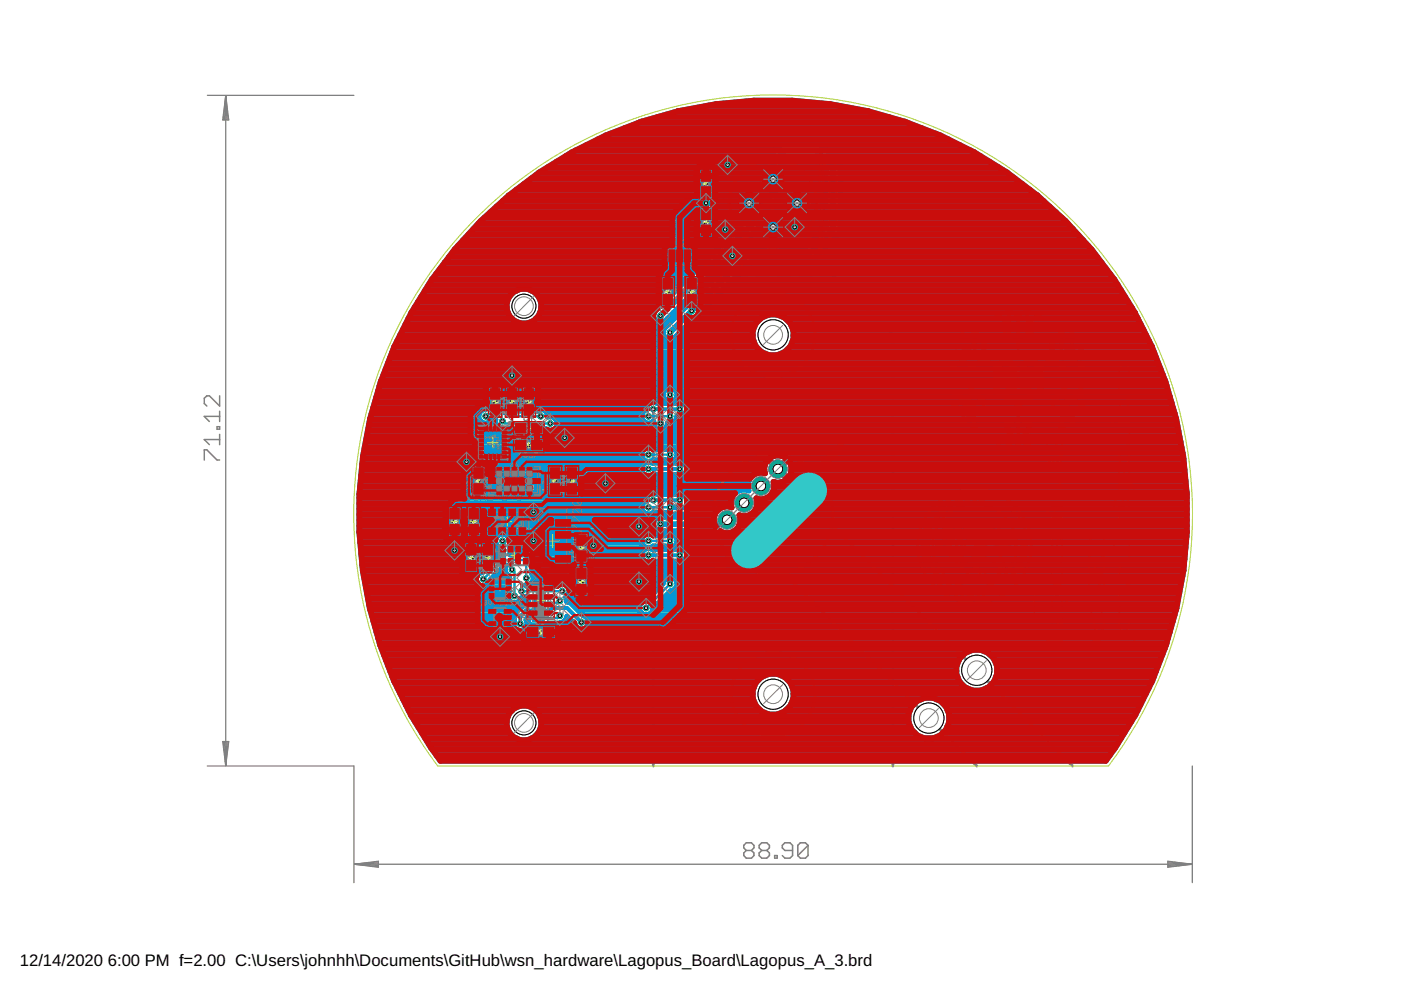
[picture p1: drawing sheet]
<svg xmlns="http://www.w3.org/2000/svg" width="297mm" height="210mm" viewBox="0 0 297 210" stroke-linecap="round" stroke-linejoin="round" font-family="sans-serif">
<defs><g id="words">
<g font-size="3.5">
<text x="4.2" y="204.7">12/14/2020</text>
<text x="22.9" y="204.7">6:00 PM f=2.00 C:\Users\johnhh\Documents\GitHub\wsn_hardware\Lagopus_Board\Lagopus_A_3.brd</text>
</g>
</g></defs>
<path d="M113.5 129.4h1.3M114.1 128.8v1.2" fill="none" stroke="#afd134" stroke-width=".21"/>
<path d="M110.8 128.1v.6M110.8 129.8h.9v-.5l-.4-.1-.2 .1v.5M110.8 128.4h.9l-.3 .3M111.7 130.5h-.8l-.1 .1 .1 .4M111.7 130.3v.3" fill="none" stroke="#808080" stroke-width=".25"/>
<g fill="none" stroke="#808080" stroke-width=".61">
<path d="M153.8 58.3h-2.6l-2.1 2.1M155.8 58.3h2.5M160.4 58.3h2.5M164.9 58.3h2.6M169.5 58.3h2.5M174.1 58.3h2.5l2.1 2.1M138.5 75.1v2M138.5 79.1v2.1M140.6 68.9l-2.1 2.1v2.1M144.2 65.4l-2.2 2.1M147.7 61.8l-2.1 2.1M180.1 61.8l2.1 2.1"/>
<path d="M183.7 65.4l2.1 2.1M187.2 68.9l2.1 2.1v2.1M189.3 75.1v2M189.3 79.1v2.1M138.5 83.2v2.1M138.5 87.2v2.1M138.5 91.3v2.1M138.5 95.4v2M138.5 99.4v2.1M189.3 83.2v2.1M189.3 87.2v2.1M189.3 91.3v2.1"/>
<path d="M189.3 95.4v2M189.3 99.4v2.1M138.5 103.5v2.1M138.5 107.5v2.1M138.5 111.6v2.1M138.5 115.7v2.1M138.5 119.7v2.1M189.3 103.5v2.1M189.3 107.5v2.1M189.3 111.6v2.1M189.3 115.7v2.1M189.3 119.7v2.1"/>
<path d="M138.5 123.8v2.1M138.5 127.9v2M138.5 131.9v2.1M138.5 136v2M189.3 123.8v2.1M189.3 127.9v2M189.3 131.9v2.1M189.3 136v2M138.5 140v2.1M138.5 144.1v2.1M138.5 148.2v2M138.5 152.2v2.1"/>
<path d="M138.5 156.3v2M189.3 140v2.1M189.3 144.1v2.1M189.3 148.2v2M189.3 152.2v2.1M189.3 156.3v2M138.5 160.4v2M189.3 160.4v2"/>
</g>
<path d="M112.3 126.4h3.4l.4 .2 .1 5.4-.2 .4-3.4 .1-.4-.3-.1-5.3z" fill="none" stroke="#808080" stroke-width=".32"/>
<g fill="#808080" stroke="#808080" stroke-width=".21">
<path d="M170 42.7h1.6v.8h-1.6z"/>
<path d="M163.5 35.4h.8v1.6h-.8z"/>
<path d="M156.3 42.7h1.6v.8h-1.6z"/>
<path d="M163.5 49.1h.8v1.6h-.8z"/>
<path d="M112.9 127.1h2.5v1.3h-2.5z"/>
<path d="M112.9 128.8h2.5v1.2h-2.5z"/>
<path d="M112.9 130.4h2.5v1.3h-2.5z"/>
</g>
<g fill="#808080" stroke="#808080" stroke-width=".21">
<circle cx="163.9" cy="71" r="3.2"/>
<circle cx="163.9" cy="147.2" r="3.2"/>
<circle cx="207.1" cy="142.1" r="3.2"/>
<circle cx="196.9" cy="152.3" r="3.2"/>
<circle cx="111.1" cy="153.3" r="2.54"/>
<circle cx="111.1" cy="64.9" r="2.54"/>
<circle cx="164.9" cy="99.4" r="1.88"/>
<circle cx="161.3" cy="103" r="1.88"/>
<circle cx="157.8" cy="106.6" r="1.88"/>
<circle cx="154.2" cy="110.2" r="1.88"/>
<circle cx="169" cy="43.1" r=".66"/>
<circle cx="163.9" cy="38" r=".66"/>
<circle cx="158.8" cy="43.1" r=".66"/>
<circle cx="163.9" cy="48.2" r=".66"/>
</g>
<g fill="#0696d7" stroke="#0696d7" stroke-width=".21">
<path d="M170 42.7h1.6v.8h-1.6z"/>
<path d="M163.5 35.4h.8v1.6h-.8z"/>
<path d="M156.3 42.7h1.6v.8h-1.6z"/>
<path d="M163.5 49.1h.8v1.6h-.8z"/>
<path d="M112.9 127.1h2.5v1.3h-2.5z"/>
<path d="M112.9 128.8h2.5v1.2h-2.5z"/>
<path d="M112.9 130.4h2.5v1.3h-2.5z"/>
</g>
<g fill="#0696d7" stroke="#0696d7" stroke-width=".21">
<path d="M162.9 36.9a1.52 1.52 0 0 1 2.4 .4 1.52 1.52 0 0 1-1 2.2 1.52 1.52 0 0 1-1.9-1.5h1a.51 .51 0 0 1 .7-.5 .51 .51 0 0 1 .1 .9 .51 .51 0 0 1-.8-.3v-.1h-1l.2-.8z" fill-rule="evenodd"/>
<path d="M162.9 47a1.52 1.52 0 0 1 2.4 .4 1.52 1.52 0 0 1-1 2.2 1.52 1.52 0 0 1-1.9-1.4h1a.51 .51 0 0 1 .7-.5 .51 .51 0 0 1 .1 .8 .51 .51 0 0 1-.8-.2v-.1h-1l.2-.9z" fill-rule="evenodd"/>
<path d="M168 41.9a1.52 1.52 0 0 1 2.3 .5 1.52 1.52 0 0 1-.9 2.1 1.52 1.52 0 0 1-1.9-1.4h1a.51 .51 0 0 1 .7-.5 .51 .51 0 0 1 .1 .9 .51 .51 0 0 1-.8-.3v-.1h-1l.2-.9z" fill-rule="evenodd"/>
<path d="M157.8 41.9a1.52 1.52 0 0 1 2.4 .5 1.52 1.52 0 0 1-1 2.1 1.52 1.52 0 0 1-1.9-1.4h1a.51 .51 0 0 1 .7-.5 .51 .51 0 0 1 .2 .9 .51 .51 0 0 1-.9-.3v-.1h-1l.2-.9z" fill-rule="evenodd"/>
</g>
<path d="M137.5 99.4h6.6M138.5 86.7h5.6M137.5 117.7h6.6M138.5 106h5.6M123.3 132l-3.1-3.1h-3l-.5 .5h-5.1l-1.3 1.3v1.5" fill="none" stroke="#0696d7" stroke-width=".83"/>
<g fill="none" stroke="#0696d7" stroke-width="1.2">
<path d="M111 39.1h50.8M112.6 37.9h48.9M114.2 36.7h47.7M116.1 35.5h46.3M118 34.3h44.4M119.9 33.1h43.2M122 31.9h42.3M124.4 30.7h41.1M126.8 29.5h74.3M129.3 28.4h69.2M132.4 27.2h63M135.5 26h56.9"/>
<path d="M139.4 24.8h49M143.6 23.6h40.6M149.9 22.4h28M162.6 33.6l3-3 .6-.2h7.2l.5 .2 4 4 .2 .6v13.8l-.2 .5-5.5 5.5-.6 .2h-12.3l-16.6 16.6a1.55 1.55 0 0 1-1.9-.2 1.55 1.55 0 0 1-.2-2l17.2-17.1 .5-.3h12.4l4.2-4.2v-11.9l-2.7-2.7h-5.3l-1.7 1.7v1.1a2.39 2.39 0 0 1 .3 3.5 2.39 2.39 0 0 1-3.5 0 2.39 2.39 0 0 1 .2-3.5v-2.1zM163.9 36.2v-1.8l2.6-2.5h6.6l3.5 3.6v13.2l-5.1 5h-12.7l-16.7 16.8M165.4 35.5h9.1M165.9 36.7h9.2M166.1 39.1h9M166.2 34.3h7.1M166.3 37.9h8.8M174.1 30.7h29.4M175.2 31.9h30.6"/>
<path d="M176.4 33.1h31.5M177.6 34.3h32.2M178.1 39.1h38.7M178.1 37.9h37.1M178.1 36.7h35.5M178.1 35.5h33.7M91.6 59.2h54M92.5 58h54.3M93.4 56.9h54.6M94.3 55.7h54.9M95.2 54.5h55.1M96.1 53.3h55.4"/>
<path d="M97.1 52.1h55.6M98.2 50.9h55.7M99.3 49.7h55.8M100.4 48.6h55.9M101.5 47.4h56M102.7 46.2h56M104 45h53.4M105.3 43.8h43.1M106.6 42.6h41.6M107.9 41.4h49.3M109.5 40.2h53.7M148.8 41.8l.6-.2h7.6a2.33 2.33 0 0 1 3-.7 2.33 2.33 0 0 1 1.1 2.9l1.9-2 .6-.2h3.6a2.23 2.23 0 0 1 3.6 0l1.2 .2 .5 .5v1.6l-.5 .5-1.2 .2a2.23 2.23 0 0 1-3.6 0h-2.7l-1.3 1.3a2.36 2.36 0 0 1 2.9 1.2 2.36 2.36 0 0 1-.8 3v1l-.4 .4a2.07 2.07 0 0 1-1.8 .2l-.5-.6-.1-1-.7-.7-.3-1.2 .2-.7-20.8 20.7a1.55 1.55 0 0 1-1.9-.2 1.55 1.55 0 0 1-.3-1.9l20.8-20.8-.7 .2-1.2-.3-.6-.6h-7.6a1.56 1.56 0 0 1-1.2-1.2 1.56 1.56 0 0 1 .6-1.6z"/>
<path d="M149.7 43.1h7.4M149.9 59.2h1.3M151.1 58h1.3M152.3 56.9h1.3M153.5 55.7h1.2M154.6 54.5h1.3M155.5 59.2h80.7M155.8 53.3h1.3M156.7 58h78.6M157 52.1h14M157.9 56.9h76.5M158.2 50.9h4.3"/>
<path d="M159 55.7h74.5M159.4 49.7h2.8M160.5 41.4h6.8M160.6 48.6h1M161.1 42.6h1.1M163.9 50.9h.1M163.9 50.6v1.2M164.1 45h3.5M164.6 40.2h10.5M165.3 46.2h9.8M165.3 50.9h6.9M165.7 49.7h7.7"/>
<path d="M166.1 47.4h9M166.2 48.6h8.4M170.4 45h4.7M170.7 41.4h4.4M170.8 43.1h-6.9l-23.9 23.9M172.5 43.8h2.6M172.5 42.6h2.6M172.9 54.5h59.7M174.1 53.3h57.6M175.3 52.1h55.4M176.5 50.9h53.1M177.7 49.7h50.8"/>
<path d="M178.1 48.6h49.4M178.1 47.4h48.3M178.1 46.2h47M178.1 45h45.8M178.1 43.8h44.4M178.1 42.6h43.2M178.1 41.4h41.8M178.1 40.2h40.3M81.3 79.4h165.2M81.8 78.2h164.2M82.3 77h163.3M82.7 75.9h162.4"/>
<path d="M83.2 74.7h78.3M83.6 73.4a87.7 87.7 0 0 0 9.8 87.9h141a87.7 87.7 0 0 0 9.8-87.9M83.6 73.4a87.8 87.8 0 0 1 80.3-52.2 87.8 87.8 0 0 1 80.3 52.2M83.6 73.5h76.7M84.2 72.3h75.6M84.8 71.1h55.9M85.4 69.9h55.3M86 68.7h55.7M86.6 67.5h22M87.2 66.4h20.5M87.9 65.2h19.5M88.6 64h18.9"/>
<path d="M89.4 62.8h18.7M90.1 61.6h19.4M90.8 60.4h53.6M112.6 61.6h30.6M113.6 67.5h25M114.1 62.8h27.9M114.4 66.4h24.2M114.7 64h26.2M114.7 65.2h25M141.6 67.5h1.3M142.8 66.4h1.3M143.6 71.1h16"/>
<path d="M144 65.2h1.2M144.8 69.9h14.9M145.1 64h1.3M145.4 65.1h.1M146 68.7h14.2M146.3 62.8h1.3M147.2 67.5h14.1M147.5 67.2h.1M147.5 61.6h1.3M148.4 66.4h92.2M148.7 60.4h1.3M149.5 65.2h90.4"/>
<path d="M150.7 64h88.5M151.9 62.8h86.5M153.1 61.6h84.6M154.3 60.4h82.7M166.3 74.7h78.4M166.5 67.5h74.7M167.5 73.5h76.7M167.6 68.7h74.2M168 72.3h75.6M168.1 69.9h74.3M168.2 71.1h74.8M76.7 99.6h59.3"/>
<path d="M76.8 98.4h59.6M76.9 97.2h59.3M77.1 96h58.9M77.3 94.8h173.2M77.6 93.7h172.7M77.8 92.5h172.2M78 91.3h38.3M78.2 90.1h27M78.4 88.9h23.2M78.8 87.7h22.8M79.1 86.5h57.9M79.5 85.3h58.4"/>
<path d="M79.8 84.2h60.8M80.1 83h60.6M80.5 81.8h166.9M80.9 80.6h166.1M116.1 87.7h20M117 91.3h22.7M117.9 88.9h18.2M118 88.9a1.47 1.47 0 0 0-1.8-.5 1.5 1.5 0 0 0-.8-1.5 1.5 1.5 0 0 0-1.7 .2h-5.2l-.5-.5h-5l-.2 .2a1.52 1.52 0 0 0-1.1 2.4 1.52 1.52 0 0 0 2.6-.3h.7a1.51 1.51 0 0 0 1.4 1.9l.2 .2h9.1a1.5 1.5 0 0 0 2.5-.9M118 88.9l.2 .6v.6M118.2 90.1h20.3M136.2 95.5a1.5 1.5 0 0 1 2.3-.3h2.6a1.53 1.53 0 0 1 2.1 .1 1.53 1.53 0 0 1 0 2.1 1.53 1.53 0 0 1-2.1 .2h-2.6a1.52 1.52 0 0 1-2-.1 1.52 1.52 0 0 1-.3-2zM137.2 85.9a1.5 1.5 0 0 1 2.1-.5h4a1.52 1.52 0 0 1 2.3 1.2 1.52 1.52 0 0 1-2 1.6 1.47 1.47 0 0 1-2 1.5 1.53 1.53 0 0 1-1.7 1.6 1.53 1.53 0 0 1-1.3-1.9 1.53 1.53 0 0 1-2.4-.3 1.53 1.53 0 0 1 .8-2.3z"/>
<path d="M139.1 85.3h4.4M140.4 91.3h109.4M141.5 90.1h108.1M143.4 97.2h19.7M143.4 83h104.3M143.4 88.9h106M143.5 84.2h104.5M143.6 96h107.1M144.7 85.3h103.7M145.2 98.4h17M145.3 87.7h103.7M145.6 99.6h16.5"/>
<path d="M145.6 86.5h103.1M162.9 97.4l2 2M163.9 98.4h.1M164.9 99.4l2.1 2.1M164.9 99.4l.1 .1M165.1 99.6h.1M166 98.4h.1M166.8 97.2h84.1M167 97.4a2.87 2.87 0 0 1 .4 3.6 2.87 2.87 0 0 1-3.4 1.2 2.76 2.76 0 0 1-.7 2.9 2.76 2.76 0 0 1-2.9 .5 2.76 2.76 0 0 1-.6 3 2.76 2.76 0 0 1-3 .6 2.78 2.78 0 0 1-.8 3.2 2.78 2.78 0 0 1-3.3 .2M167 97.4l-2.1 2M167 97.4a2.87 2.87 0 0 0-3.6-.4 2.87 2.87 0 0 0-1.2 3.4 2.76 2.76 0 0 0-2.9 .7 2.76 2.76 0 0 0-.6 2.9 2.58 2.58 0 0 0-2.8 .5h-3.5l-.5 .3-1.3 1.2h-5a1.48 1.48 0 0 0-2.3-1.3h-4a1.5 1.5 0 0 0-2.3 1.5l-.8 .5M167.6 98.4h83.4"/>
<path d="M167.8 99.6h83.3M76.2 109.1h75.4M76.2 112.6h76.6M76.2 111.5h62.3M76.2 110.3h62.5M76.2 107.9h59.8M76.2 106.7h60M76.2 105.5h60.9M76.2 104.4h79.9M76.3 113.8h28.9M76.4 103.2h82.2M76.4 115h28.6"/>
<path d="M76.5 102h82.3M76.5 116.2h29.4M76.6 100.8h60.2M76.6 117.4h29.3M76.7 118.6h28.3M76.8 119.8h27M105.2 113.8a1.48 1.48 0 0 0 .7 2.2v1.8l-3.6 3.5a1.52 1.52 0 0 0-1.4 1.6 1.52 1.52 0 0 0 1.5 1.4 1.52 1.52 0 0 0 1.6-1.4l3-3h.3a1.47 1.47 0 0 0 .6 2.2v3.3a1.51 1.51 0 0 0 .4 2.3 1.51 1.51 0 0 0 2.2-.8h.4l.6-.4h.7l-.2 .3v1.3h-.7l-.5 .2-.3 .4M105.2 113.8a1.54 1.54 0 0 1 2.6 0M107.8 113.8l.4 .9v2.9h3.4l1.2 1.2v2.8a1.49 1.49 0 0 1 .2 1.7 1.49 1.49 0 0 1-1.5 .8l6.8 .1a1.52 1.52 0 0 1 2.2 .2 1.52 1.52 0 0 1-.4 2.2M107.8 113.8h28.4M108.2 116.2h143.1M108.2 117.4h27.8"/>
<path d="M108.2 115h27.8M112.6 118.6h23.6M112.8 119.8h138.2M136.2 106.7a1.52 1.52 0 0 0 1 2.4M136.2 113.8a1.52 1.52 0 0 0 .3 2 1.52 1.52 0 0 0 2 0h2.6a1.53 1.53 0 0 0 2 0 1.53 1.53 0 0 0 .3-2M136.2 118.6a1.52 1.52 0 0 0 2.1 .4h5a1.53 1.53 0 0 0 2.1-.4M136.2 113.8a1.5 1.5 0 0 1 2.3-.3h2.6a1.51 1.51 0 0 1 2.3 .3M137.2 116.2a1.52 1.52 0 0 0-1 2.4M137.8 109.1l.7-.4h2.6l.7 .4M137.8 116.2l.5 .2h5l.5-.2M138.2 100.8h5.2M138.3 100.8a1.53 1.53 0 0 1-2.3-1.4 1.53 1.53 0 0 1 2.3-1.3h5a1.52 1.52 0 0 1 2.3 1.3 1.52 1.52 0 0 1-2.3 1.4"/>
<path d="M143.4 113.8h108.1M143.6 115h107.8M144.4 116.2a1.51 1.51 0 0 1 1 2.4M144.8 100.8h14.8M145.4 118.6h105.7M145.5 105.5h5.6M145.6 117.4h105.6M151.4 105.2h.1M151.5 109.1h.1l-.2 .5h-11.7a1.55 1.55 0 0 0-1.2 1.5 1.55 1.55 0 0 0 1.2 1.5M154.2 110.2l-1 .9h-13.2M155.6 112.6h96M156.7 111.5h94.9"/>
<path d="M157 110.3h94.6M157.8 106.6l-.6-.6h-4.5l-1.5 1.6h-9.1M159.1 109.1h92.5M160.2 107.9h91.4M160.5 106.7h91.1M162.6 105.5h89M163.8 104.4h87.8M164.1 103.2h87.4M166.3 100.8h.1M166.3 102h85.1M167.5 100.8h83.7M76.9 121h25.8"/>
<path d="M77.1 122.2h24M77.4 123.3h23.6M77.6 124.5h30.3M77.8 125.7h29.9M78 126.9h29.7M78.2 128.1h33.8M78.5 129.3h31.4M78.8 130.5h30.2M79.2 131.7h29.7M79.5 132.8h29.4M79.8 134h168.2M80.2 135.2h167.5"/>
<path d="M80.5 136.4h166.8M80.9 137.6h166M81.4 138.8h122.9M81.8 140h121.5M103.9 123.3h4M104.8 122.2h3.1M105.9 121h1.1M110.5 126.9h1.5M110.5 128.7l-1.3 1.3-.2 .5v1a1.52 1.52 0 0 0 1.3 2.3 1.52 1.52 0 0 0 1.3-2.3v-.2l.4-.4v1.1l.5 .6h3.3l.4-.4 2.7-.1a1.45 1.45 0 0 0 1.3-1.4l1.6 1.6a1.53 1.53 0 0 0 1.8 1.1 1.53 1.53 0 0 0 1.2-1.7M110.5 128.7h.1M111.7 132.8h10.3M111.7 131.7h.3"/>
<path d="M112.8 121h138.1M112.9 123.3h27.7M113.1 122.2h137.6M119.8 131.7h1.3M120 126.6l.2 1 .8 .2 2.7 2.7M120.1 126.6h-.1M120.1 126.9h17.3M120.5 124.5h19.2M120.7 125.7h17.8M121.3 128.1h14.4M122.5 129.3h13M123.7 130.5h125.3"/>
<path d="M123.7 130.5l.4 .2 .5 .4 .2 .6M124.5 132.8h123.8M124.8 131.7h123.9M138.5 129.3h110.8M139.4 128.1h110.2M140.6 126.9h109.2M141.2 122.5a1.53 1.53 0 0 1 2.3 .8 1.53 1.53 0 0 1-1.3 2l-3.7 3.7a1.53 1.53 0 0 1-1.6 1.4 1.53 1.53 0 0 1-1.4-1.5 1.53 1.53 0 0 1 1.4-1.5l3.7-3.7 .2-.7zM141.8 125.7h108.2M143.4 124.5h106.9M143.5 123.3h107M209.8 138.8h36.7M210.9 140h35.1"/>
<path d="M82.3 141.1h120.5M82.7 142.3h120.1M83.2 143.5h78.3M83.7 144.7h76.6M84.3 145.9h75.5M84.9 147.1h74.7M85.5 148.3h74.2M86 149.5h74.2M86.6 150.6h22M87.2 151.8h20.5M88 153h19.4M88.7 154.2h18.8"/>
<path d="M89.5 155.4h18.6M90.2 156.6h19.3M90.9 157.8h146M91.7 159h144.4M112.6 156.6h125M113.6 150.6h47.7M114.1 155.4h79.9M114.4 151.8h78.2M114.7 154.2h78.4M114.7 153h77.9M166.3 143.5h36.7M166.5 150.6h26.4"/>
<path d="M167.5 144.7h36.1M167.6 149.5h26M168 145.9h37M168.1 148.3h27.2M168.2 147.1h74.8M196.1 156.6a4.4 4.4 0 0 1-2.8-6.8 4.4 4.4 0 0 1 7.3 0 4.4 4.4 0 0 1-2.8 6.8M198.5 148.3h43.9M199.9 155.4h38.5M200.2 149.5h41.6M200.8 154.2h38.3M200.9 150.6h40.3M201.2 153h38.6"/>
<path d="M201.2 151.8h39.4M209.2 145.9h34.3M210.6 144.7h33.5M211.2 143.5h33.4M211.3 141.1h34.2M211.4 142.3h33.7M92.5 160.1h142.8"/>
<circle cx="111.1" cy="64.9" r="3.7"/>
<circle cx="163.9" cy="71" r="4.4"/>
<circle cx="142.1" cy="83.7" r="1.54"/>
<circle cx="111.1" cy="153.3" r="3.7"/>
<circle cx="163.9" cy="147.2" r="4.4"/>
<circle cx="207.1" cy="142.1" r="4.4"/>
</g>
<g fill="none" stroke="#0696d7" stroke-width=".51">
<path d="M103 88.3l.5-.5h4l.6 .5h6.5M106.5 89.3l.5 .5h9.7M137.5 88.3h4.6M137.5 96.4h4.6M106.5 114.7l.5 .5v3.5M137.5 114.7h4.6M137.5 107.6h4.6M108.6 120.8l.5 .5v5.1M110.6 125.3h8.6M111.6 122.6v-3.3l-.5-.6h-4.6l-4 4.1M118.7 127.4l-.4 .4h-4.2M118.7 130.6l-.5 .4h-4.1"/>
<path d="M142.1 123.8l-5.1 5.1"/>
</g>
<circle cx="164.9" cy="99.4" r="1.88" fill="#0dab76" stroke="#0dab76" stroke-width=".21"/>
<circle cx="164.9" cy="99.4" r="1.02" fill="#fff" stroke="#000" stroke-width=".21"/>
<circle cx="161.3" cy="103" r="1.88" fill="#0dab76" stroke="#0dab76" stroke-width=".21"/>
<circle cx="161.3" cy="103" r="1.02" fill="#fff" stroke="#000" stroke-width=".21"/>
<circle cx="157.8" cy="106.6" r="1.88" fill="#0dab76" stroke="#0dab76" stroke-width=".21"/>
<circle cx="157.8" cy="106.6" r="1.02" fill="#fff" stroke="#000" stroke-width=".21"/>
<circle cx="154.2" cy="110.2" r="1.88" fill="#0dab76" stroke="#0dab76" stroke-width=".21"/>
<circle cx="154.2" cy="110.2" r="1.02" fill="#fff" stroke="#000" stroke-width=".21"/>
<circle cx="110.3" cy="132.2" r=".59" fill="#0dab76" stroke="#0dab76" stroke-width=".21"/>
<circle cx="110.3" cy="132.2" r=".36" fill="#fff" stroke="#000" stroke-width=".21"/>
<circle cx="149.7" cy="43.1" r=".59" fill="#0dab76" stroke="#0dab76" stroke-width=".21"/>
<circle cx="149.7" cy="43.1" r=".36" fill="#fff" stroke="#000" stroke-width=".21"/>
<circle cx="123.3" cy="132" r=".59" fill="#0dab76" stroke="#0dab76" stroke-width=".21"/>
<circle cx="123.3" cy="132" r=".36" fill="#fff" stroke="#000" stroke-width=".21"/>
<circle cx="137.5" cy="117.7" r=".59" fill="#0dab76" stroke="#0dab76" stroke-width=".21"/>
<circle cx="137.5" cy="117.7" r=".36" fill="#fff" stroke="#000" stroke-width=".21"/>
<circle cx="144.1" cy="117.7" r=".59" fill="#0dab76" stroke="#0dab76" stroke-width=".21"/>
<circle cx="144.1" cy="117.7" r=".36" fill="#fff" stroke="#000" stroke-width=".21"/>
<circle cx="138.5" cy="106" r=".59" fill="#0dab76" stroke="#0dab76" stroke-width=".21"/>
<circle cx="138.5" cy="106" r=".36" fill="#fff" stroke="#000" stroke-width=".21"/>
<circle cx="144.1" cy="106" r=".59" fill="#0dab76" stroke="#0dab76" stroke-width=".21"/>
<circle cx="144.1" cy="106" r=".36" fill="#fff" stroke="#000" stroke-width=".21"/>
<circle cx="137.5" cy="99.4" r=".59" fill="#0dab76" stroke="#0dab76" stroke-width=".21"/>
<circle cx="137.5" cy="99.4" r=".36" fill="#fff" stroke="#000" stroke-width=".21"/>
<circle cx="144.1" cy="99.4" r=".59" fill="#0dab76" stroke="#0dab76" stroke-width=".21"/>
<circle cx="144.1" cy="99.4" r=".36" fill="#fff" stroke="#000" stroke-width=".21"/>
<circle cx="138.5" cy="86.7" r=".59" fill="#0dab76" stroke="#0dab76" stroke-width=".21"/>
<circle cx="138.5" cy="86.7" r=".36" fill="#fff" stroke="#000" stroke-width=".21"/>
<circle cx="144.1" cy="86.7" r=".59" fill="#0dab76" stroke="#0dab76" stroke-width=".21"/>
<circle cx="144.1" cy="86.7" r=".36" fill="#fff" stroke="#000" stroke-width=".21"/>
<circle cx="113.1" cy="108.6" r=".59" fill="#0dab76" stroke="#0dab76" stroke-width=".21"/>
<circle cx="113.1" cy="108.6" r=".36" fill="#fff" stroke="#000" stroke-width=".21"/>
<circle cx="98.9" cy="97.9" r=".59" fill="#0dab76" stroke="#0dab76" stroke-width=".21"/>
<circle cx="98.9" cy="97.9" r=".36" fill="#fff" stroke="#000" stroke-width=".21"/>
<circle cx="135.5" cy="111.6" r=".59" fill="#0dab76" stroke="#0dab76" stroke-width=".21"/>
<circle cx="135.5" cy="111.6" r=".36" fill="#fff" stroke="#000" stroke-width=".21"/>
<circle cx="125.8" cy="115.7" r=".59" fill="#0dab76" stroke="#0dab76" stroke-width=".21"/>
<circle cx="125.8" cy="115.7" r=".36" fill="#fff" stroke="#000" stroke-width=".21"/>
<circle cx="106" cy="135" r=".59" fill="#0dab76" stroke="#0dab76" stroke-width=".21"/>
<circle cx="106" cy="135" r=".36" fill="#fff" stroke="#000" stroke-width=".21"/>
<circle cx="128.4" cy="102.5" r=".59" fill="#0dab76" stroke="#0dab76" stroke-width=".21"/>
<circle cx="128.4" cy="102.5" r=".36" fill="#fff" stroke="#000" stroke-width=".21"/>
<circle cx="119.7" cy="92.8" r=".59" fill="#0dab76" stroke="#0dab76" stroke-width=".21"/>
<circle cx="119.7" cy="92.8" r=".36" fill="#fff" stroke="#000" stroke-width=".21"/>
<circle cx="113.1" cy="114.7" r=".59" fill="#0dab76" stroke="#0dab76" stroke-width=".21"/>
<circle cx="113.1" cy="114.7" r=".36" fill="#fff" stroke="#000" stroke-width=".21"/>
<circle cx="135.5" cy="123.3" r=".59" fill="#0dab76" stroke="#0dab76" stroke-width=".21"/>
<circle cx="135.5" cy="123.3" r=".36" fill="#fff" stroke="#000" stroke-width=".21"/>
<circle cx="96.4" cy="116.7" r=".59" fill="#0dab76" stroke="#0dab76" stroke-width=".21"/>
<circle cx="96.4" cy="116.7" r=".36" fill="#fff" stroke="#000" stroke-width=".21"/>
<circle cx="108.6" cy="79.6" r=".59" fill="#0dab76" stroke="#0dab76" stroke-width=".21"/>
<circle cx="108.6" cy="79.6" r=".36" fill="#fff" stroke="#000" stroke-width=".21"/>
<circle cx="155.3" cy="54.3" r=".59" fill="#0dab76" stroke="#0dab76" stroke-width=".21"/>
<circle cx="155.3" cy="54.3" r=".36" fill="#fff" stroke="#000" stroke-width=".21"/>
<circle cx="168.5" cy="48.2" r=".59" fill="#0dab76" stroke="#0dab76" stroke-width=".21"/>
<circle cx="168.5" cy="48.2" r=".36" fill="#fff" stroke="#000" stroke-width=".21"/>
<circle cx="153.8" cy="48.7" r=".59" fill="#0dab76" stroke="#0dab76" stroke-width=".21"/>
<circle cx="153.8" cy="48.7" r=".36" fill="#fff" stroke="#000" stroke-width=".21"/>
<circle cx="154.3" cy="34.9" r=".59" fill="#0dab76" stroke="#0dab76" stroke-width=".21"/>
<circle cx="154.3" cy="34.9" r=".36" fill="#fff" stroke="#000" stroke-width=".21"/>
<circle cx="106.5" cy="89.3" r=".59" fill="#0dab76" stroke="#0dab76" stroke-width=".21"/>
<circle cx="106.5" cy="89.3" r=".36" fill="#fff" stroke="#000" stroke-width=".21"/>
<circle cx="116.7" cy="89.8" r=".59" fill="#0dab76" stroke="#0dab76" stroke-width=".21"/>
<circle cx="116.7" cy="89.8" r=".36" fill="#fff" stroke="#000" stroke-width=".21"/>
<circle cx="140" cy="89.8" r=".59" fill="#0dab76" stroke="#0dab76" stroke-width=".21"/>
<circle cx="140" cy="89.8" r=".36" fill="#fff" stroke="#000" stroke-width=".21"/>
<circle cx="140" cy="67" r=".59" fill="#0dab76" stroke="#0dab76" stroke-width=".21"/>
<circle cx="140" cy="67" r=".36" fill="#fff" stroke="#000" stroke-width=".21"/>
<circle cx="140" cy="111.1" r=".59" fill="#0dab76" stroke="#0dab76" stroke-width=".21"/>
<circle cx="140" cy="111.1" r=".36" fill="#fff" stroke="#000" stroke-width=".21"/>
<circle cx="110.6" cy="125.3" r=".59" fill="#0dab76" stroke="#0dab76" stroke-width=".21"/>
<circle cx="110.6" cy="125.3" r=".36" fill="#fff" stroke="#000" stroke-width=".21"/>
<circle cx="119.2" cy="125.3" r=".59" fill="#0dab76" stroke="#0dab76" stroke-width=".21"/>
<circle cx="119.2" cy="125.3" r=".36" fill="#fff" stroke="#000" stroke-width=".21"/>
<circle cx="103" cy="88.3" r=".59" fill="#0dab76" stroke="#0dab76" stroke-width=".21"/>
<circle cx="103" cy="88.3" r=".36" fill="#fff" stroke="#000" stroke-width=".21"/>
<circle cx="114.6" cy="88.3" r=".59" fill="#0dab76" stroke="#0dab76" stroke-width=".21"/>
<circle cx="114.6" cy="88.3" r=".36" fill="#fff" stroke="#000" stroke-width=".21"/>
<circle cx="137" cy="128.9" r=".59" fill="#0dab76" stroke="#0dab76" stroke-width=".21"/>
<circle cx="137" cy="128.9" r=".36" fill="#fff" stroke="#000" stroke-width=".21"/>
<circle cx="142.1" cy="123.8" r=".59" fill="#0dab76" stroke="#0dab76" stroke-width=".21"/>
<circle cx="142.1" cy="123.8" r=".36" fill="#fff" stroke="#000" stroke-width=".21"/>
<circle cx="137.5" cy="114.7" r=".59" fill="#0dab76" stroke="#0dab76" stroke-width=".21"/>
<circle cx="137.5" cy="114.7" r=".36" fill="#fff" stroke="#000" stroke-width=".21"/>
<circle cx="142.1" cy="114.7" r=".59" fill="#0dab76" stroke="#0dab76" stroke-width=".21"/>
<circle cx="142.1" cy="114.7" r=".36" fill="#fff" stroke="#000" stroke-width=".21"/>
<circle cx="137.5" cy="107.6" r=".59" fill="#0dab76" stroke="#0dab76" stroke-width=".21"/>
<circle cx="137.5" cy="107.6" r=".36" fill="#fff" stroke="#000" stroke-width=".21"/>
<circle cx="142.1" cy="107.6" r=".59" fill="#0dab76" stroke="#0dab76" stroke-width=".21"/>
<circle cx="142.1" cy="107.6" r=".36" fill="#fff" stroke="#000" stroke-width=".21"/>
<circle cx="137.5" cy="96.4" r=".59" fill="#0dab76" stroke="#0dab76" stroke-width=".21"/>
<circle cx="137.5" cy="96.4" r=".36" fill="#fff" stroke="#000" stroke-width=".21"/>
<circle cx="142.1" cy="96.4" r=".59" fill="#0dab76" stroke="#0dab76" stroke-width=".21"/>
<circle cx="142.1" cy="96.4" r=".36" fill="#fff" stroke="#000" stroke-width=".21"/>
<circle cx="137.5" cy="88.3" r=".59" fill="#0dab76" stroke="#0dab76" stroke-width=".21"/>
<circle cx="137.5" cy="88.3" r=".36" fill="#fff" stroke="#000" stroke-width=".21"/>
<circle cx="142.1" cy="70.5" r=".59" fill="#0dab76" stroke="#0dab76" stroke-width=".21"/>
<circle cx="142.1" cy="70.5" r=".36" fill="#fff" stroke="#000" stroke-width=".21"/>
<circle cx="142.1" cy="88.3" r=".59" fill="#0dab76" stroke="#0dab76" stroke-width=".21"/>
<circle cx="142.1" cy="88.3" r=".36" fill="#fff" stroke="#000" stroke-width=".21"/>
<circle cx="142.1" cy="83.7" r=".59" fill="#0dab76" stroke="#0dab76" stroke-width=".21"/>
<circle cx="142.1" cy="83.7" r=".36" fill="#fff" stroke="#000" stroke-width=".21"/>
<circle cx="146.6" cy="65.9" r=".59" fill="#0dab76" stroke="#0dab76" stroke-width=".21"/>
<circle cx="146.6" cy="65.9" r=".36" fill="#fff" stroke="#000" stroke-width=".21"/>
<circle cx="111.6" cy="122.6" r=".59" fill="#0dab76" stroke="#0dab76" stroke-width=".21"/>
<circle cx="111.6" cy="122.6" r=".36" fill="#fff" stroke="#000" stroke-width=".21"/>
<circle cx="102.5" cy="122.8" r=".59" fill="#0dab76" stroke="#0dab76" stroke-width=".21"/>
<circle cx="102.5" cy="122.8" r=".36" fill="#fff" stroke="#000" stroke-width=".21"/>
<circle cx="106.5" cy="114.7" r=".59" fill="#0dab76" stroke="#0dab76" stroke-width=".21"/>
<circle cx="106.5" cy="114.7" r=".36" fill="#fff" stroke="#000" stroke-width=".21"/>
<circle cx="109.1" cy="126.4" r=".59" fill="#0dab76" stroke="#0dab76" stroke-width=".21"/>
<circle cx="109.1" cy="126.4" r=".36" fill="#fff" stroke="#000" stroke-width=".21"/>
<circle cx="108.6" cy="120.8" r=".59" fill="#0dab76" stroke="#0dab76" stroke-width=".21"/>
<circle cx="108.6" cy="120.8" r=".36" fill="#fff" stroke="#000" stroke-width=".21"/>
<circle cx="118.7" cy="127.4" r=".59" fill="#0dab76" stroke="#0dab76" stroke-width=".21"/>
<circle cx="118.7" cy="127.4" r=".36" fill="#fff" stroke="#000" stroke-width=".21"/>
<circle cx="118.7" cy="130.6" r=".59" fill="#0dab76" stroke="#0dab76" stroke-width=".21"/>
<circle cx="118.7" cy="130.6" r=".36" fill="#fff" stroke="#000" stroke-width=".21"/>
<g fill="#c90d0c" stroke="#c90d0c" stroke-width=".21">
<path d="M104.5 90.4v1.1z"/>
<path d="M103.6 90.4l.1 1.1z"/>
<path d="M105.3 90.4l.1 1.1z"/>
<path d="M104.5 96.2v1.1z"/>
<path d="M105.3 96.2l.1 1.1z"/>
<path d="M103.6 96.2l.1 1.1z"/>
<path d="M106.4 93.8l1.1 .1z"/>
<path d="M106.4 93h1.1z"/>
<path d="M106.4 92.1l1.1 .1z"/>
<path d="M106.4 91.2l1.1 .1z"/>
<path d="M106.4 94.7l1.1 .1z"/>
<path d="M106.4 95.5l1.1 .1z"/>
<path d="M106.4 96.4l1.1 .1z"/>
<path d="M101.5 93.8l1.1 .1z"/>
<path d="M101.5 94.7l1.1 .1z"/>
<path d="M101.5 95.5l1.1 .1z"/>
<path d="M101.5 96.4l1.1 .1z"/>
<path d="M101.5 93h1.1z"/>
<path d="M101.5 92.1l1.1 .1z"/>
<path d="M101.5 91.2l1.1 .1z"/>
<path d="M102.7 90.4l.1 1.1z"/>
<path d="M106.2 90.4l.1 1.1z"/>
<path d="M106.2 96.2l.1 1.1z"/>
<path d="M102.7 96.2l.1 1.1z"/>
<path d="M119.1 98.8v6.4z"/>
<path d="M116.2 105.2h3z"/>
<path d="M116.2 98.8l.1 6.4z"/>
<path d="M116.2 98.8h3z"/>
<path d="M122.6 98.8l.1 6.4z"/>
<path d="M119.8 105.2h2.9z"/>
<path d="M119.8 98.8l.1 6.4z"/>
<path d="M119.8 98.8h2.9z"/>
<path d="M145.2 58.6l.1 6.5z"/>
<path d="M145.2 58.6l2.9 .1z"/>
<path d="M148 58.6l.1 6.5z"/>
<path d="M145.2 65l2.9 .1z"/>
<path d="M140.1 58.6l.1 6.5z"/>
<path d="M140.1 58.6l2.9 .1z"/>
<path d="M142.9 58.6l.1 6.5z"/>
<path d="M140.1 65l2.9 .1z"/>
<path d="M148.3 35.8v6.5z"/>
<path d="M148.3 35.8l2.9 .1z"/>
<path d="M151 35.8l.1 6.5z"/>
<path d="M148.3 42.2h2.9z"/>
<path d="M151 43.9l.1 6.5z"/>
<path d="M148.3 50.3l2.9 .1z"/>
<path d="M148.3 43.9v6.5z"/>
<path d="M148.3 43.9l2.9 .1z"/>
<path d="M100 98.8l.1 6.4z"/>
<path d="M100 98.8h2.9z"/>
<path d="M102.8 98.8l.1 6.4z"/>
<path d="M100 105.2h2.9z"/>
<path d="M124.7 120.1v6.5z"/>
<path d="M121.8 126.5l3 .1z"/>
<path d="M121.8 120.1l.1 6.5z"/>
<path d="M121.8 120.1l3 .1z"/>
<path d="M121.8 113l.1 6.5z"/>
<path d="M121.8 113l3 .1z"/>
<path d="M124.7 113v6.5z"/>
<path d="M121.9 119.4h2.9z"/>
<path d="M108.9 89.4l6.5 .1z"/>
<path d="M115.3 89.4l.1 2.9z"/>
<path d="M108.9 92.2h6.5z"/>
<path d="M108.9 89.4v2.9z"/>
<path d="M110.7 82v6.5z"/>
<path d="M110.7 82l2.9 .1z"/>
<path d="M113.5 82l.1 6.5z"/>
<path d="M110.7 88.4l2.9 .1z"/>
<path d="M103.5 82l.1 6.5z"/>
<path d="M103.5 82l3 .1z"/>
<path d="M106.4 82v6.5z"/>
<path d="M103.5 88.4l3 .1z"/>
<path d="M107.1 82l.1 6.5z"/>
<path d="M107.1 82l2.9 .1z"/>
<path d="M109.9 82l.1 6.5z"/>
<path d="M107.1 88.4l2.9 .1z"/>
<path d="M108.9 92.9l6.5 .1z"/>
<path d="M115.3 92.9l.1 2.9z"/>
<path d="M108.9 95.7l6.5 .1z"/>
<path d="M108.9 92.9v2.9z"/>
<path d="M111.7 123.5h.3l-.1 7.8-.2-.1z"/>
<path d="M111.7 123.5l5.8-.1 .1 .2-5.8 .1z"/>
<path d="M111.8 131h5.7l.1 .2-5.8 .1z"/>
<path d="M117.3 123.5h.3l-.1 7.8-.2-.1z"/>
<path d="M111.4 132.6h6.5z"/>
<path d="M117.8 132.6l.1 2.8z"/>
<path d="M111.4 135.4h6.5z"/>
<path d="M111.4 132.6l.1 2.8z"/>
<path d="M102 115l.1 6.5z"/>
<path d="M102 115l2.9 .1z"/>
<path d="M104.8 115l.1 6.5z"/>
<path d="M102 121.4l2.9 .1z"/>
<path d="M98.5 115l.1 6.5z"/>
<path d="M98.5 115l2.9 .1z"/>
<path d="M101.3 115l.1 6.5z"/>
<path d="M98.5 121.4l2.9 .1z"/>
<path d="M101.8 107.4l.1 6.5z"/>
<path d="M99 113.8l2.9 .1z"/>
<path d="M99 107.4l.1 6.5z"/>
<path d="M99 107.4l2.9 .1z"/>
<path d="M97.7 107.4l.1 6.5z"/>
<path d="M94.9 113.8l2.9 .1z"/>
<path d="M94.9 107.4l.1 6.5z"/>
<path d="M94.9 107.4l2.9 .1z"/>
<path d="M116.7 99.2h2v2.2h-2z"/>
<path d="M116.7 102.6h2v2.2h-2z"/>
<path d="M120.2 99.2h2v2.2h-2z"/>
<path d="M120.2 102.6h2v2.2h-2z"/>
<path d="M111.8 103.1h1v1.8h-1z"/>
<path d="M110.2 103.1h1v1.8h-1z"/>
<path d="M108.6 103.1h1v1.8h-1z"/>
<path d="M107 103.1h1v1.8h-1z"/>
<path d="M105.3 103.1h1.1v1.8h-1.1z"/>
<path d="M103.6 101.5h2.8v1h-2.8z"/>
<path d="M105.3 99.1h1.1v1.8h-1.1z"/>
<path d="M107 99.1h1v1.8h-1z"/>
<path d="M108.6 99.1h1v1.8h-1z"/>
<path d="M110.2 99.1h1v1.8h-1z"/>
<path d="M111.8 99.1h1v1.8h-1z"/>
<path d="M111.8 101.5h2.8v1h-2.8z"/>
<path d="M111.8 103.1h1.1v.5h-1.1z"/>
<path d="M145.6 62.5h2v2.2h-2z"/>
<path d="M145.6 59.1h2v2.2h-2z"/>
<path d="M140.6 62.5h2v2.2h-2z"/>
<path d="M140.6 59.1h2v2.2h-2z"/>
<path d="M148.7 39.6h2v2.2h-2z"/>
<path d="M148.7 36.2h2v2.2h-2z"/>
<path d="M148.7 44.3h2v2.2h-2z"/>
<path d="M148.7 47.7h2v2.2h-2z"/>
<path d="M100.5 102.6h1.9v2.2h-1.9z"/>
<path d="M100.5 99.2h1.9v2.2h-1.9z"/>
<path d="M141.8 53h1.3v2.5h-1.3z"/>
<path d="M143.5 53h1.2v2.5h-1.2z"/>
<path d="M145.1 53h1.3v2.5h-1.3z"/>
<path d="M117.8 117.8h3.2v1.4h-3.2z"/>
<path d="M117.8 115.3h3.2v1.3h-3.2z"/>
<path d="M117.8 112.7h3.2v1.4h-3.2z"/>
<path d="M117.8 110.2h3.2v1.4h-3.2z"/>
<path d="M122.3 120.5h2v2.2h-2z"/>
<path d="M122.3 123.9h2v2.2h-2z"/>
<path d="M122.3 116.8h2v2.2h-2z"/>
<path d="M122.3 113.4h2v2.2h-2z"/>
<path d="M106.5 90.6h.9v.5h-.9z"/>
<path d="M105.5 90.5h.5v.9h-.5z"/>
<path d="M104.6 90.5h.6v.9h-.6z"/>
<path d="M103.8 90.5h.5v.9h-.5z"/>
<path d="M102.9 90.5h.6v.9h-.6z"/>
<path d="M101.6 90.6h.9v.5h-.9z"/>
<path d="M101.6 91.4h.9v.6h-.9z"/>
<path d="M101.6 92.3h.9v.5h-.9z"/>
<path d="M101.6 93.2h.9v.5h-.9z"/>
<path d="M101.6 94h.9v.6h-.9z"/>
<path d="M101.6 94.9h.9v.5h-.9z"/>
<path d="M101.6 95.7h.9v.6h-.9z"/>
<path d="M101.6 96.6h.9v.5h-.9z"/>
<path d="M102.9 96.4h.6v.9h-.6z"/>
<path d="M103.8 96.4h.5v.9h-.5z"/>
<path d="M104.6 96.4h.6v.9h-.6z"/>
<path d="M105.5 96.4h.5v.9h-.5z"/>
<path d="M106.5 96.6h.9v.5h-.9z"/>
<path d="M106.5 95.7h.9v.6h-.9z"/>
<path d="M106.5 94.9h.9v.5h-.9z"/>
<path d="M106.5 94h.9v.6h-.9z"/>
<path d="M106.5 93.2h.9v.5h-.9z"/>
<path d="M106.5 92.3h.9v.5h-.9z"/>
<path d="M106.5 91.4h.9v.6h-.9z"/>
<path d="M109.3 89.8h2.2v2h-2.2z"/>
<path d="M112.7 89.8h2.2v2h-2.2z"/>
<path d="M111.1 85.8h2v2.2h-2z"/>
<path d="M111.1 82.4h2v2.2h-2z"/>
<path d="M104 85.8h2v2.2h-2z"/>
<path d="M104 82.4h2v2.2h-2z"/>
<path d="M107.6 85.8h2v2.2h-2z"/>
<path d="M107.6 82.4h2v2.2h-2z"/>
<path d="M109.3 93.4h2.2v2h-2.2z"/>
<path d="M112.7 93.4h2.2v2h-2.2z"/>
<path d="M112 129.5h1.9v.9h-1.9z"/>
<path d="M115.4 129.5h1.9v.9h-1.9z"/>
<path d="M112 127.7h1.9v.9h-1.9z"/>
<path d="M112 126.1h1.9v.9h-1.9z"/>
<path d="M112 124.3h1.9v.9h-1.9z"/>
<path d="M115.4 124.3h1.9v.9h-1.9z"/>
<path d="M115.4 127.7h1.9v.9h-1.9z"/>
<path d="M115.4 126.1h1.9v.9h-1.9z"/>
<path d="M107.3 125.8h1v1.1h-1z"/>
<path d="M107.3 124.4h1v.8h-1z"/>
<path d="M107.3 122.8h1v1h-1z"/>
<path d="M103.7 122.8h1v1h-1z"/>
<path d="M103.7 124.4h1v.8h-1z"/>
<path d="M103.7 125.8h1v1.1h-1z"/>
<path d="M106.2 115.9h.9v1.1h-.9z"/>
<path d="M107.8 115.9h1v1.1h-1z"/>
<path d="M109.4 115.9h.9v1.1h-.9z"/>
<path d="M111 115.9h1v1.1h-1z"/>
<path d="M111 118.4h1v1.2h-1z"/>
<path d="M109.4 118.4h.9v1.2h-.9z"/>
<path d="M107.8 118.4h1v1.2h-1z"/>
<path d="M106.2 118.4h.9v1.2h-.9z"/>
<path d="M106.9 131.8h1.5v.8h-1.5z"/>
<path d="M106.9 130.5h1.5v.8h-1.5z"/>
<path d="M106.9 129.2h1.5v.8h-1.5z"/>
<path d="M103.6 129.2h1.5v.8h-1.5z"/>
<path d="M103.6 131.8h1.5v.8h-1.5z"/>
<path d="M111.8 133h2.2v2h-2.2z"/>
<path d="M115.3 133h2.2v2h-2.2z"/>
<path d="M102.5 118.8h2v2.2h-2z"/>
<path d="M102.5 115.4h2v2.2h-2z"/>
<path d="M98.9 118.8h2v2.2h-2z"/>
<path d="M98.9 115.4h2v2.2h-2z"/>
<path d="M99.4 107.8h2v2.2h-2z"/>
<path d="M99.4 111.2h2v2.2h-2z"/>
<path d="M110 107.9h1.5v1.4h-1.5z"/>
<path d="M107.9 107.9h1.4v1.4h-1.4z"/>
<path d="M105.7 107.9h1.5v1.4h-1.5z"/>
<path d="M103.6 107.9h1.4v1.4h-1.4z"/>
<path d="M103.6 111.9h1.4v1.4h-1.4z"/>
<path d="M105.7 111.9h1.5v1.4h-1.5z"/>
<path d="M107.9 111.9h1.4v1.4h-1.4z"/>
<path d="M110 111.9h1.5v1.4h-1.5z"/>
<path d="M95.4 107.8h2v2.2h-2z"/>
<path d="M95.4 111.2h2v2.2h-2z"/>
</g>
<g fill="#808080" stroke="#808080" stroke-width=".21">
<path d="M106.9 116.8a1.22 1.22 0 0 1 1.9 .4 1.22 1.22 0 0 1-.8 1.7 1.22 1.22 0 0 1-1.5-1.2h.2a.98 .98 0 0 1 1.4-.9 .98 .98 0 0 1 .3 1.6 .98 .98 0 0 1-1.6-.4l-.1-.3h-.2z" fill-rule="evenodd"/>
<path d="M104.8 110a1.1 1.1 0 0 1 1.8 0 1.1 1.1 0 0 1-.6 1.7 1.1 1.1 0 0 1-1.4-1.1h.4a.74 .74 0 0 1 1-.7 .74 .74 0 0 1 .2 1.2 .74 .74 0 0 1-1.2-.3v-.2h-.4z" fill-rule="evenodd"/>
<path d="M103.7 93.9h.2v.1h-.2z" fill-rule="evenodd"/>
<path d="M106.9 116.8a1.22 1.22 0 0 1 1.9 .4 1.22 1.22 0 0 1-.8 1.7 1.22 1.22 0 0 1-1.5-1.2h.2a.98 .98 0 0 1 1.4-.9 .98 .98 0 0 1 .3 1.6 .98 .98 0 0 1-1.6-.4l-.1-.3h-.2z" fill-rule="evenodd"/>
<path d="M104.8 109.7a1.31 1.31 0 0 1 2 .2 1.31 1.31 0 0 1-.7 2 1.31 1.31 0 0 1-1.7-1.3h.2a1.07 1.07 0 0 1 1.6-.9 1.07 1.07 0 0 1 .2 1.8 1.07 1.07 0 0 1-1.7-.6l-.1-.3h-.2z" fill-rule="evenodd"/>
<circle cx="163.9" cy="71" r="3.2"/>
<circle cx="163.9" cy="147.2" r="3.2"/>
<circle cx="207.1" cy="142.1" r="3.2"/>
<circle cx="196.9" cy="152.3" r="3.2"/>
<circle cx="111.1" cy="153.3" r="2.54"/>
<circle cx="111.1" cy="64.9" r="2.54"/>
<circle cx="164.9" cy="99.4" r="1.88"/>
<circle cx="161.3" cy="103" r="1.88"/>
<circle cx="157.8" cy="106.6" r="1.88"/>
<circle cx="154.2" cy="110.2" r="1.88"/>
<circle cx="169" cy="43.1" r=".66"/>
<circle cx="163.9" cy="38" r=".66"/>
<circle cx="158.8" cy="43.1" r=".66"/>
<circle cx="163.9" cy="48.2" r=".66"/>
<circle cx="112.3" cy="105.6" r=".28"/>
<circle cx="108.1" cy="89.8" r=".4"/>
<circle cx="106.7" cy="127.8" r=".4"/>
<circle cx="112.1" cy="107.3" r=".41"/>
</g>
<g fill="#808080" stroke="#808080" stroke-width=".21">
<path d="M116.7 99.2h2v2.2h-2z"/>
<path d="M116.7 102.6h2v2.2h-2z"/>
<path d="M120.2 99.2h2v2.2h-2z"/>
<path d="M120.2 102.6h2v2.2h-2z"/>
<path d="M111.8 103.1h1v1.8h-1z"/>
<path d="M110.2 103.1h1v1.8h-1z"/>
<path d="M108.6 103.1h1v1.8h-1z"/>
<path d="M107 103.1h1v1.8h-1z"/>
<path d="M105.3 103.1h1.1v1.8h-1.1z"/>
<path d="M103.6 101.5h2.8v1h-2.8z"/>
<path d="M105.3 99.1h1.1v1.8h-1.1z"/>
<path d="M107 99.1h1v1.8h-1z"/>
<path d="M108.6 99.1h1v1.8h-1z"/>
<path d="M110.2 99.1h1v1.8h-1z"/>
<path d="M111.8 99.1h1v1.8h-1z"/>
<path d="M111.8 101.5h2.8v1h-2.8z"/>
<path d="M111.6 102.9h1.5v.9h-1.5z"/>
<path d="M145.6 62.5h2v2.2h-2z"/>
<path d="M145.6 59.1h2v2.2h-2z"/>
<path d="M140.6 62.5h2v2.2h-2z"/>
<path d="M140.6 59.1h2v2.2h-2z"/>
<path d="M148.7 39.6h2v2.2h-2z"/>
<path d="M148.7 36.2h2v2.2h-2z"/>
<path d="M148.7 44.3h2v2.2h-2z"/>
<path d="M148.7 47.7h2v2.2h-2z"/>
<path d="M100.5 102.6h1.9v2.2h-1.9z"/>
<path d="M100.5 99.2h1.9v2.2h-1.9z"/>
<path d="M141.8 53h1.3v2.5h-1.3z"/>
<path d="M143.5 53h1.2v2.5h-1.2z"/>
<path d="M145.1 53h1.3v2.5h-1.3z"/>
<path d="M117.8 117.8h3.2v1.4h-3.2z"/>
<path d="M117.8 115.3h3.2v1.3h-3.2z"/>
<path d="M117.8 112.7h3.2v1.4h-3.2z"/>
<path d="M117.8 110.2h3.2v1.4h-3.2z"/>
<path d="M122.3 120.5h2v2.2h-2z"/>
<path d="M122.3 123.9h2v2.2h-2z"/>
<path d="M122.3 116.8h2v2.2h-2z"/>
<path d="M122.3 113.4h2v2.2h-2z"/>
<path d="M106.5 90.6h.9v.5h-.9z"/>
<path d="M105.5 90.5h.5v.9h-.5z"/>
<path d="M104.6 90.5h.6v.9h-.6z"/>
<path d="M103.8 90.5h.5v.9h-.5z"/>
<path d="M102.9 90.5h.6v.9h-.6z"/>
<path d="M101.6 90.6h.9v.5h-.9z"/>
<path d="M101.6 91.4h.9v.6h-.9z"/>
<path d="M101.6 92.3h.9v.5h-.9z"/>
<path d="M101.6 93.2h.9v.5h-.9z"/>
<path d="M101.6 94h.9v.6h-.9z"/>
<path d="M101.6 94.9h.9v.5h-.9z"/>
<path d="M101.6 95.7h.9v.6h-.9z"/>
<path d="M101.6 96.6h.9v.5h-.9z"/>
<path d="M102.9 96.4h.6v.9h-.6z"/>
<path d="M103.8 96.4h.5v.9h-.5z"/>
<path d="M104.6 96.4h.6v.9h-.6z"/>
<path d="M105.5 96.4h.5v.9h-.5z"/>
<path d="M106.5 96.6h.9v.5h-.9z"/>
<path d="M106.5 95.7h.9v.6h-.9z"/>
<path d="M106.5 94.9h.9v.5h-.9z"/>
<path d="M106.5 94h.9v.6h-.9z"/>
<path d="M106.5 93.2h.9v.5h-.9z"/>
<path d="M106.5 92.3h.9v.5h-.9z"/>
<path d="M106.5 91.4h.9v.6h-.9z"/>
<path d="M109.3 89.8h2.2v2h-2.2z"/>
<path d="M112.7 89.8h2.2v2h-2.2z"/>
<path d="M111.1 85.8h2v2.2h-2z"/>
<path d="M111.1 82.4h2v2.2h-2z"/>
<path d="M104 85.8h2v2.2h-2z"/>
<path d="M104 82.4h2v2.2h-2z"/>
<path d="M107.6 85.8h2v2.2h-2z"/>
<path d="M107.6 82.4h2v2.2h-2z"/>
<path d="M109.3 93.4h2.2v2h-2.2z"/>
<path d="M112.7 93.4h2.2v2h-2.2z"/>
<path d="M112 129.5h1.9v.9h-1.9z"/>
<path d="M115.4 129.5h1.9v.9h-1.9z"/>
<path d="M112 127.7h1.9v.9h-1.9z"/>
<path d="M112 126.1h1.9v.9h-1.9z"/>
<path d="M112 124.3h1.9v.9h-1.9z"/>
<path d="M115.4 124.3h1.9v.9h-1.9z"/>
<path d="M115.4 127.7h1.9v.9h-1.9z"/>
<path d="M115.4 126.1h1.9v.9h-1.9z"/>
<path d="M107.3 125.8h1v1.1h-1z"/>
<path d="M107.3 124.4h1v.8h-1z"/>
<path d="M107.3 122.8h1v1h-1z"/>
<path d="M103.7 122.8h1v1h-1z"/>
<path d="M103.7 124.4h1v.8h-1z"/>
<path d="M103.7 125.8h1v1.1h-1z"/>
<path d="M106.2 115.9h.9v1.1h-.9z"/>
<path d="M107.8 115.9h1v1.1h-1z"/>
<path d="M109.4 115.9h.9v1.1h-.9z"/>
<path d="M111 115.9h1v1.1h-1z"/>
<path d="M111 118.4h1v1.2h-1z"/>
<path d="M109.4 118.4h.9v1.2h-.9z"/>
<path d="M107.8 118.4h1v1.2h-1z"/>
<path d="M106.2 118.4h.9v1.2h-.9z"/>
<path d="M106.9 131.8h1.5v.8h-1.5z"/>
<path d="M106.9 130.5h1.5v.8h-1.5z"/>
<path d="M106.9 129.2h1.5v.8h-1.5z"/>
<path d="M103.6 129.2h1.5v.8h-1.5z"/>
<path d="M103.6 131.8h1.5v.8h-1.5z"/>
<path d="M111.8 133h2.2v2h-2.2z"/>
<path d="M115.3 133h2.2v2h-2.2z"/>
<path d="M102.5 118.8h2v2.2h-2z"/>
<path d="M102.5 115.4h2v2.2h-2z"/>
<path d="M98.9 118.8h2v2.2h-2z"/>
<path d="M98.9 115.4h2v2.2h-2z"/>
<path d="M99.4 107.8h2v2.2h-2z"/>
<path d="M99.4 111.2h2v2.2h-2z"/>
<path d="M110 107.9h1.5v1.4h-1.5z"/>
<path d="M107.9 107.9h1.4v1.4h-1.4z"/>
<path d="M105.7 107.9h1.5v1.4h-1.5z"/>
<path d="M103.6 107.9h1.4v1.4h-1.4z"/>
<path d="M103.6 111.9h1.4v1.4h-1.4z"/>
<path d="M105.7 111.9h1.5v1.4h-1.5z"/>
<path d="M107.9 111.9h1.4v1.4h-1.4z"/>
<path d="M110 111.9h1.5v1.4h-1.5z"/>
<path d="M95.4 107.8h2v2.2h-2z"/>
<path d="M95.4 111.2h2v2.2h-2z"/>
<path d="M105.3 103.1h1.1v1.2h-1.1z"/>
<path d="M107 103.1h1v1.2h-1z"/>
<path d="M108.6 103.1h1v1.2h-1z"/>
<path d="M110.2 103.1h1v1.2h-1z"/>
<path d="M111.8 103.1h1v1.2h-1z"/>
<path d="M111.8 101.5h1.1v1h-1.1z"/>
<path d="M111.8 99.7h1v1.2h-1z"/>
<path d="M110.2 99.7h1v1.2h-1z"/>
<path d="M108.6 99.7h1v1.2h-1z"/>
<path d="M107 99.7h1v1.2h-1z"/>
<path d="M105.3 99.7h1.1v1.2h-1.1z"/>
<path d="M105.2 101.5h1.2v1h-1.2z"/>
<path d="M107 131.9h1.4v.7h-1.4z"/>
<path d="M107 130.6h1.4v.7h-1.4z"/>
<path d="M107 129.2h1.4v.7h-1.4z"/>
<path d="M117.1 101.6h1.2v.8h-1.2z"/>
<path d="M120.6 101.6h1.2v.8h-1.2z"/>
<path d="M146 61.5h1.2v.8h-1.2z"/>
<path d="M141 61.5h1.2v.8h-1.2z"/>
<path d="M149.1 38.6h1.2v.8h-1.2z"/>
<path d="M149.1 46.7h1.2v.8h-1.2z"/>
<path d="M100.9 101.6h1.1v.8h-1.1z"/>
<path d="M122.7 122.9h1.2v.8h-1.2z"/>
<path d="M122.7 115.8h1.2v.8h-1.2z"/>
<path d="M111.7 90.2h.8v1.2h-.8z"/>
<path d="M111.5 84.8h1.2v.8h-1.2z"/>
<path d="M104.4 84.8h1.2v.8h-1.2z"/>
<path d="M108 84.8h1.2v.8h-1.2z"/>
<path d="M111.7 93.8h.8v1.2h-.8z"/>
<path d="M114.2 133.4h.8v1.2h-.8z"/>
<path d="M102.9 117.8h1.2v.8h-1.2z"/>
<path d="M99.3 117.8h1.2v.8h-1.2z"/>
<path d="M99.8 110.2h1.2v.8h-1.2z"/>
<path d="M95.8 110.2h1.2v.8h-1.2z"/>
<path d="M218.7 114.8l.1 2z"/>
<path d="M218.6 114.3l.1 2.9z"/>
<path d="M218.5 113.5l.1 4.5z"/>
<path d="M218.5 113.3v5z"/>
<path d="M218.4 117.3l.1 1.5z"/>
<path d="M218.4 112.8l.1 1.4z"/>
<path d="M218.3 117.7l.1 1.3z"/>
<path d="M218.3 112.5l.1 1.4z"/>
<path d="M218.2 118.3l.1 1.1z"/>
<path d="M218.2 112.1l.1 1.1z"/>
<path d="M218.1 118.5l.1 1z"/>
<path d="M218.1 112l.1 1z"/>
<path d="M218 119l.1 .9z"/>
<path d="M218 111.7l.1 .8z"/>
<path d="M218 119.1v.9z"/>
<path d="M218 111.5v.9z"/>
<path d="M217.9 119.5l.1 .8z"/>
<path d="M217.9 111.2l.1 .8z"/>
<path d="M217.8 119.6l.1 .9z"/>
<path d="M217.8 114.8l.1 .6z"/>
<path d="M217.8 111.1l.1 .7z"/>
<path d="M217.7 120l.1 .7z"/>
<path d="M217.7 117.2l.1 .5z"/>
<path d="M217.7 114.6l.1 1z"/>
<path d="M217.7 110.8l.1 .7z"/>
<path d="M217.6 120.1l.1 .7z"/>
<path d="M217.6 117.1l.1 .7z"/>
<path d="M217.6 114.6l.1 1.1z"/>
<path d="M217.6 110.7l.1 .6z"/>
<path d="M217.5 120.4l.1 .7z"/>
<path d="M217.5 117.2l.1 .8z"/>
<path d="M217.5 115.2l.1 .5z"/>
<path d="M217.5 110.4l.1 .7z"/>
<path d="M217.4 120.6l.1 .6z"/>
<path d="M217.4 117.5l.1 .6z"/>
<path d="M217.4 115.3l.1 .4z"/>
<path d="M217.4 110.3l.1 .7z"/>
<path d="M217.4 120.8l.1 .6z"/>
<path d="M217.4 117.8l.1 .3z"/>
<path d="M217.4 115.4l.1 .3z"/>
<path d="M217.4 112.4l.1 .7z"/>
<path d="M217.4 110.1l.1 .6z"/>
<path d="M217.3 120.9l.1 .6z"/>
<path d="M217.3 117.8l.1 .4z"/>
<path d="M217.3 115.4l.1 .4z"/>
<path d="M217.3 112.3l.1 .9z"/>
<path d="M217.3 110l.1 .6z"/>
<path d="M217.2 121.2l.1 .6z"/>
<path d="M217.2 117.9l.1 .3z"/>
<path d="M217.2 115.4l.1 .4z"/>
<path d="M217.2 112.1l.1 1.2z"/>
<path d="M217.2 109.8l.1 .6z"/>
<path d="M217.1 121.2l.1 .6z"/>
<path d="M217.1 117.9l.1 .4z"/>
<path d="M217.1 115.5l.1 .3z"/>
<path d="M217.1 112.9l.1 .5z"/>
<path d="M217.1 112.1l.1 .3z"/>
<path d="M217.1 109.6l.1 .6z"/>
<path d="M217 121.5l.1 .5z"/>
<path d="M217 117.9l.1 .4z"/>
<path d="M217 115.5l.1 .3z"/>
<path d="M217 113l.1 .4z"/>
<path d="M217 109.5l.1 .6z"/>
<path d="M217 121.6v.5z"/>
<path d="M217 117.9v.4z"/>
<path d="M217 115.5v.3z"/>
<path d="M217 113v.5z"/>
<path d="M217 109.4v.6z"/>
<path d="M216.9 121.8l.1 .5z"/>
<path d="M216.9 119.5l.1 .8z"/>
<path d="M216.9 117.9l.1 .4z"/>
<path d="M216.9 115.5l.1 .3z"/>
<path d="M216.9 113l.1 .5z"/>
<path d="M216.9 109.2l.1 .5z"/>
<path d="M216.8 121.8l.1 .5z"/>
<path d="M216.8 119.4l.1 1z"/>
<path d="M216.8 117.9l.1 .3z"/>
<path d="M216.8 115.4l.1 .4z"/>
<path d="M216.8 113.1l.1 .4z"/>
<path d="M216.8 109.1l.1 .5z"/>
<path d="M216.7 122l.1 .5z"/>
<path d="M216.7 120.1l.1 .5z"/>
<path d="M216.7 119.3l.1 .5z"/>
<path d="M216.7 117.8l.1 .4z"/>
<path d="M216.7 115.4l.1 .3z"/>
<path d="M216.7 113.1l.1 .4z"/>
<path d="M216.7 110.7l.1 .2z"/>
<path d="M216.7 109l.1 .5z"/>
<path d="M216.6 122.2l.1 .4z"/>
<path d="M216.6 120.2l.1 .5z"/>
<path d="M216.6 119.2l.1 .5z"/>
<path d="M216.6 117.8l.1 .4z"/>
<path d="M216.6 115.4l.1 .3z"/>
<path d="M216.6 113.2l.1 .3z"/>
<path d="M216.6 110.7l.1 .2z"/>
<path d="M216.6 108.9l.1 .5z"/>
<path d="M216.5 122.3l.1 .5z"/>
<path d="M216.5 120.3l.1 .5z"/>
<path d="M216.5 119.1l.1 .5z"/>
<path d="M216.5 117.8l.1 .3z"/>
<path d="M216.5 116.9l.1 .2z"/>
<path d="M216.5 115.3l.1 .4z"/>
<path d="M216.5 114.6l.1 .3z"/>
<path d="M216.5 113.2l.1 .3z"/>
<path d="M216.5 110.5l.1 .3z"/>
<path d="M216.5 108.7l.1 .5z"/>
<path d="M216.5 122.4v.5z"/>
<path d="M216.5 120.3v.5z"/>
<path d="M216.5 119.1v.4z"/>
<path d="M216.5 117.7v.4z"/>
<path d="M216.5 116.8v.3z"/>
<path d="M216.5 115.2v.5z"/>
<path d="M216.5 114.6v.3z"/>
<path d="M216.5 113.2v.3z"/>
<path d="M216.5 110.5v.3z"/>
<path d="M216.5 108.6v.5z"/>
<path d="M216.4 122.5l.1 .5z"/>
<path d="M216.4 120.3l.1 .3z"/>
<path d="M216.4 119.1l.1 .4z"/>
<path d="M216.4 117.5l.1 .5z"/>
<path d="M216.4 116.8l.1 .5z"/>
<path d="M216.4 114.6l.1 .9z"/>
<path d="M216.4 113.2l.1 .3z"/>
<path d="M216.4 110.5l.1 .3z"/>
<path d="M216.4 108.5l.1 .5z"/>
<path d="M216.3 122.7l.1 .4z"/>
<path d="M216.3 120.2l.1 .4z"/>
<path d="M216.3 119.1l.1 .4z"/>
<path d="M216.3 116.8l.1 1.1z"/>
<path d="M216.3 114.6l.1 .8z"/>
<path d="M216.3 113.1l.1 .4z"/>
<path d="M216.3 110.6l.1 .2z"/>
<path d="M216.3 108.4l.1 .5z"/>
<path d="M216.2 122.8l.1 .4z"/>
<path d="M216.2 120.1l.1 .5z"/>
<path d="M216.2 119.1l.1 .4z"/>
<path d="M216.2 117l.1 .8z"/>
<path d="M216.2 113.1l.1 .3z"/>
<path d="M216.2 110.5l.1 .3z"/>
<path d="M216.2 109.8l.1 .3z"/>
<path d="M216.2 108.3l.1 .4z"/>
<path d="M216.1 122.9l.1 .5z"/>
<path d="M216.1 120.1l.1 .4z"/>
<path d="M216.1 119.1l.1 .4z"/>
<path d="M216.1 117.2l.1 .5z"/>
<path d="M216.1 113l.1 .4z"/>
<path d="M216.1 112.4l.1 .1z"/>
<path d="M216.1 110.5l.1 .3z"/>
<path d="M216.1 109.7l.1 .5z"/>
<path d="M216.1 108.2l.1 .4z"/>
<path d="M216 123l.1 .4z"/>
<path d="M216 120.1l.1 .4z"/>
<path d="M216 119.1l.1 .4z"/>
<path d="M216 112.4l.1 .9z"/>
<path d="M216 110.5l.1 .3z"/>
<path d="M216 109.6l.1 .6z"/>
<path d="M216 108l.1 .5z"/>
<path d="M215.9 123.1l.1 .4z"/>
<path d="M215.9 120.1l.1 .4z"/>
<path d="M215.9 119.1l.1 .4z"/>
<path d="M215.9 112.4l.1 .8z"/>
<path d="M215.9 110.5l.1 .2z"/>
<path d="M215.9 109.6l.1 .7z"/>
<path d="M215.9 107.9l.1 .6z"/>
<path d="M215.9 123.2v.4z"/>
<path d="M215.9 121.8v.3z"/>
<path d="M215.9 120v.4z"/>
<path d="M215.9 119.1v.4z"/>
<path d="M215.9 112.4v.5z"/>
<path d="M215.9 109.7v1z"/>
<path d="M215.9 107.9v.4z"/>
<path d="M215.8 123.3l.1 .4z"/>
<path d="M215.8 121.8l.1 .4z"/>
<path d="M215.8 120l.1 .3z"/>
<path d="M215.8 119.1l.1 .4z"/>
<path d="M215.8 112.5l.1 .3z"/>
<path d="M215.8 109.9l.1 .9z"/>
<path d="M215.8 107.8l.1 .4z"/>
<path d="M215.7 123.4l.1 .5z"/>
<path d="M215.7 121.8l.1 .5z"/>
<path d="M215.7 119.9l.1 .4z"/>
<path d="M215.7 119.3l.1 .3z"/>
<path d="M215.7 110.2l.1 .7z"/>
<path d="M215.7 107.7l.1 .4z"/>
<path d="M215.6 123.5l.1 .5z"/>
<path d="M215.6 121.8l.1 .5z"/>
<path d="M215.6 119.8l.1 .5z"/>
<path d="M215.6 119.3l.1 .3z"/>
<path d="M215.6 110.2l.1 .9z"/>
<path d="M215.6 107.6l.1 .3z"/>
<path d="M215.5 123.6l.1 .4z"/>
<path d="M215.5 121.8l.1 .5z"/>
<path d="M215.5 119.5l.1 .7z"/>
<path d="M215.5 114.2l.1 3z"/>
<path d="M215.5 110.4l.1 1z"/>
<path d="M215.5 107.4l.1 .5z"/>
<path d="M215.4 123.7l.1 .4z"/>
<path d="M215.4 121.7l.1 .5z"/>
<path d="M215.4 119.5l.1 .7z"/>
<path d="M215.4 114l.1 3.4z"/>
<path d="M215.4 110.4l.1 1.1z"/>
<path d="M215.4 107.4l.1 .4z"/>
<path d="M215.3 123.8l.1 .4z"/>
<path d="M215.3 121.7l.1 .4z"/>
<path d="M215.3 119.8l.1 .4z"/>
<path d="M215.3 113.5l.1 4.5z"/>
<path d="M215.3 110.8l.1 .7z"/>
<path d="M215.3 110.4l.1 .3z"/>
<path d="M215.3 107.3l.1 .4z"/>
<path d="M215.3 123.9v.4z"/>
<path d="M215.3 122.5v.4z"/>
<path d="M215.3 121.6v.4z"/>
<path d="M215.3 119.9v.3z"/>
<path d="M215.3 113.3v4.9z"/>
<path d="M215.3 111v.5z"/>
<path d="M215.3 110.3v.4z"/>
<path d="M215.3 107.3v.3z"/>
<path d="M215.2 124l.1 .4z"/>
<path d="M215.2 122.3l.1 .6z"/>
<path d="M215.2 121.5l.1 .5z"/>
<path d="M215.2 117.4l.1 1.1z"/>
<path d="M215.2 116l.1 .3z"/>
<path d="M215.2 114.8l.1 1z"/>
<path d="M215.2 112.9l.1 1.1z"/>
<path d="M215.2 111l.1 .3z"/>
<path d="M215.2 110.3l.1 .4z"/>
<path d="M215.2 108.5l.1 .1z"/>
<path d="M215.2 107.1l.1 .4z"/>
<path d="M215.1 124l.1 .5z"/>
<path d="M215.1 122.3l.1 .6z"/>
<path d="M215.1 121.5l.1 .4z"/>
<path d="M215.1 117.8l.1 .9z"/>
<path d="M215.1 116l.1 .2z"/>
<path d="M215.1 114.7l.1 .9z"/>
<path d="M215.1 112.8l.1 1.2z"/>
<path d="M215.1 111.1l.1 .1z"/>
<path d="M215.1 110.3l.1 .4z"/>
<path d="M215.1 108.4l.1 .2z"/>
<path d="M215.1 107.1l.1 .3z"/>
<path d="M215 124.2l.1 .3z"/>
<path d="M215 122.1l.1 .7z"/>
<path d="M215 121.4l.1 .4z"/>
<path d="M215 118.2l.1 .8z"/>
<path d="M215 116l.1 .2z"/>
<path d="M215 114.6l.1 .5z"/>
<path d="M215 113.5l.1 .7z"/>
<path d="M215 112.4l.1 .9z"/>
<path d="M215 110.3l.1 .4z"/>
<path d="M215 108.3l.1 .3z"/>
<path d="M215 106.9l.1 .5z"/>
<path d="M214.9 124.2l.1 .4z"/>
<path d="M214.9 122l.1 .8z"/>
<path d="M214.9 121.3l.1 .5z"/>
<path d="M214.9 118.4l.1 .7z"/>
<path d="M214.9 115.9l.1 .3z"/>
<path d="M214.9 113.5l.1 1.6z"/>
<path d="M214.9 112.4l.1 .7z"/>
<path d="M214.9 110.3l.1 .4z"/>
<path d="M214.9 108.2l.1 .4z"/>
<path d="M214.9 106.9l.1 .4z"/>
<path d="M214.8 124.4l.1 .3z"/>
<path d="M214.8 123.1l.1 .3z"/>
<path d="M214.8 121.3l.1 1.5z"/>
<path d="M214.8 118.6l.1 .9z"/>
<path d="M214.8 115.9l.1 .3z"/>
<path d="M214.8 113.6l.1 1.2z"/>
<path d="M214.8 112l.1 .8z"/>
<path d="M214.8 110.3l.1 .4z"/>
<path d="M214.8 108.1l.1 .6z"/>
<path d="M214.8 106.8l.1 .4z"/>
<path d="M214.8 124.4v.4z"/>
<path d="M214.8 123v.4z"/>
<path d="M214.8 122.3v.4z"/>
<path d="M214.8 121.1v1.1z"/>
<path d="M214.8 118.8v.7z"/>
<path d="M214.8 115.9v.3z"/>
<path d="M214.8 113.7v1z"/>
<path d="M214.8 111.9v.7z"/>
<path d="M214.8 110.3v.3z"/>
<path d="M214.8 108.1v.7z"/>
<path d="M214.8 106.8v.3z"/>
<path d="M214.7 124.5l.1 .4z"/>
<path d="M214.7 123l.1 .5z"/>
<path d="M214.7 122.3l.1 .4z"/>
<path d="M214.7 121.1l.1 .9z"/>
<path d="M214.7 119l.1 .8z"/>
<path d="M214.7 115.9l.1 .3z"/>
<path d="M214.7 114.2l.1 .4z"/>
<path d="M214.7 111.7l.1 .7z"/>
<path d="M214.7 108.4l.1 .5z"/>
<path d="M214.7 106.7l.1 .3z"/>
<path d="M214.6 124.5l.1 .4z"/>
<path d="M214.6 123l.1 .5z"/>
<path d="M214.6 122.3l.1 .4z"/>
<path d="M214.6 121.2l.1 .7z"/>
<path d="M214.6 119.1l.1 .8z"/>
<path d="M214.6 115.9l.1 .3z"/>
<path d="M214.6 114.2l.1 .4z"/>
<path d="M214.6 111.6l.1 .6z"/>
<path d="M214.6 108.5l.1 .5z"/>
<path d="M214.6 106.6l.1 .3z"/>
<path d="M214.5 124.6l.1 .4z"/>
<path d="M214.5 122.9l.1 .4z"/>
<path d="M214.5 122.3l.1 .4z"/>
<path d="M214.5 121.2l.1 .5z"/>
<path d="M214.5 119.4l.1 .7z"/>
<path d="M214.5 115.9l.1 .3z"/>
<path d="M214.5 114.3l.1 .3z"/>
<path d="M214.5 111.3l.1 .6z"/>
<path d="M214.5 108.5l.1 .5z"/>
<path d="M214.5 106.5l.1 .3z"/>
<path d="M214.4 124.7l.1 .4z"/>
<path d="M214.4 122.9l.1 .3z"/>
<path d="M214.4 122.3l.1 .4z"/>
<path d="M214.4 121.3l.1 .3z"/>
<path d="M214.4 119.5l.1 .7z"/>
<path d="M214.4 115.9l.1 .3z"/>
<path d="M214.4 114.4l.1 .3z"/>
<path d="M214.4 111.3l.1 .5z"/>
<path d="M214.4 108.6l.1 .5z"/>
<path d="M214.4 106.4l.1 .4z"/>
<path d="M214.3 124.8l.1 .3z"/>
<path d="M214.3 122.2l.1 .9z"/>
<path d="M214.3 119.6l.1 .8z"/>
<path d="M214.3 115.8l.1 .3z"/>
<path d="M214.3 114.5l.1 .2z"/>
<path d="M214.3 111.1l.1 .5z"/>
<path d="M214.3 108.7l.1 .4z"/>
<path d="M214.3 106.3l.1 .4z"/>
<path d="M214.2 124.9l.1 .3z"/>
<path d="M214.2 122.2l.1 .8z"/>
<path d="M214.2 119.7l.1 .8z"/>
<path d="M214.2 115.8l.1 .3z"/>
<path d="M214.2 114.5l.1 .3z"/>
<path d="M214.2 111l.1 .5z"/>
<path d="M214.2 108.8l.1 .4z"/>
<path d="M214.2 106.3l.1 .4z"/>
<path d="M214.2 124.9v.4z"/>
<path d="M214.2 122.2v.7z"/>
<path d="M214.2 119.9v.7z"/>
<path d="M214.2 115.8v.3z"/>
<path d="M214.2 114.6v.2z"/>
<path d="M214.2 110.8v.5z"/>
<path d="M214.2 108.8v.6z"/>
<path d="M214.2 106.3v.3z"/>
<path d="M214.1 125l.1 .4z"/>
<path d="M214.1 122.2l.1 .7z"/>
<path d="M214.1 120l.1 .7z"/>
<path d="M214.1 115.7l.1 .4z"/>
<path d="M214.1 114.6l.1 .2z"/>
<path d="M214.1 110.7l.1 .6z"/>
<path d="M214.1 108.9l.1 .6z"/>
<path d="M214.1 106.2l.1 .3z"/>
<path d="M214 125.1l.1 .3z"/>
<path d="M214 122.2l.1 .6z"/>
<path d="M214 120.1l.1 .8z"/>
<path d="M214 115.7l.1 .4z"/>
<path d="M214 114l.1 .8z"/>
<path d="M214 110.6l.1 .4z"/>
<path d="M214 109l.1 .5z"/>
<path d="M214 106.1l.1 .3z"/>
<path d="M213.9 125.1l.1 .4z"/>
<path d="M213.9 122.2l.1 .5z"/>
<path d="M213.9 120.2l.1 .8z"/>
<path d="M213.9 115.7l.1 .4z"/>
<path d="M213.9 113.8l.1 .9z"/>
<path d="M213.9 110.5l.1 .4z"/>
<path d="M213.9 109.1l.1 .4z"/>
<path d="M213.9 106l.1 .3z"/>
<path d="M213.8 125.2l.1 .4z"/>
<path d="M213.8 122.2l.1 .5z"/>
<path d="M213.8 120.3l.1 .9z"/>
<path d="M213.8 115.7l.1 .3z"/>
<path d="M213.8 113.5l.1 1.2z"/>
<path d="M213.8 110.3l.1 .5z"/>
<path d="M213.8 109l.1 .3z"/>
<path d="M213.8 105.9l.1 .4z"/>
<path d="M213.7 125.2l.1 .4z"/>
<path d="M213.7 122.2l.1 .4z"/>
<path d="M213.7 120.4l.1 .8z"/>
<path d="M213.7 115.7l.1 .3z"/>
<path d="M213.7 113.3l.1 1.4z"/>
<path d="M213.7 110.2l.1 .5z"/>
<path d="M213.7 109.1l.1 .1z"/>
<path d="M213.7 105.9l.1 .4z"/>
<path d="M213.7 125.3v.3z"/>
<path d="M213.7 122.3v.3z"/>
<path d="M213.7 120.5v.8z"/>
<path d="M213.7 115.7v.3z"/>
<path d="M213.7 114.5v.2z"/>
<path d="M213.7 113v.8z"/>
<path d="M213.7 110.1v.5z"/>
<path d="M213.7 105.8v.4z"/>
<path d="M213.6 125.4l.1 .3z"/>
<path d="M213.6 122.3l.1 .3z"/>
<path d="M213.6 121l.1 .4z"/>
<path d="M213.6 120.6l.1 .3z"/>
<path d="M213.6 115.7l.1 .2z"/>
<path d="M213.6 114.6l.1 .1z"/>
<path d="M213.6 112.9l.1 .7z"/>
<path d="M213.6 110l.1 .5z"/>
<path d="M213.6 105.7l.1 .4z"/>
<path d="M213.5 125.5l.1 .3z"/>
<path d="M213.5 121.2l.1 .4z"/>
<path d="M213.5 120.6l.1 .4z"/>
<path d="M213.5 115.7l.1 .2z"/>
<path d="M213.5 114.5l.1 .2z"/>
<path d="M213.5 112.8l.1 .6z"/>
<path d="M213.5 109.9l.1 .4z"/>
<path d="M213.5 105.7l.1 .4z"/>
<path d="M213.4 125.5l.1 .3z"/>
<path d="M213.4 121.2l.1 .5z"/>
<path d="M213.4 120.6l.1 .4z"/>
<path d="M213.4 115.7l.1 .2z"/>
<path d="M213.4 114.5l.1 .2z"/>
<path d="M213.4 112.7l.1 .5z"/>
<path d="M213.4 109.8l.1 .4z"/>
<path d="M213.4 105.7l.1 .3z"/>
<path d="M213.3 125.6l.1 .3z"/>
<path d="M213.3 121.2l.1 .6z"/>
<path d="M213.3 120.7l.1 .4z"/>
<path d="M213.3 115.7l.1 .2z"/>
<path d="M213.3 114.5l.1 .2z"/>
<path d="M213.3 112.6l.1 .4z"/>
<path d="M213.3 109.7l.1 .5z"/>
<path d="M213.3 105.6l.1 .3z"/>
<path d="M213.2 125.6l.1 .3z"/>
<path d="M213.2 120.8l.1 1z"/>
<path d="M213.2 115.6l.1 .3z"/>
<path d="M213.2 114.5l.1 .2z"/>
<path d="M213.2 112.5l.1 .4z"/>
<path d="M213.2 109.6l.1 .5z"/>
<path d="M213.2 105.6l.1 .3z"/>
<path d="M213.1 125.7l.1 .3z"/>
<path d="M213.1 120.8l.1 1.1z"/>
<path d="M213.1 115.6l.1 .3z"/>
<path d="M213.1 114.5l.1 .2z"/>
<path d="M213.1 112.5l.1 .4z"/>
<path d="M213.1 109.5l.1 .4z"/>
<path d="M213.1 105.5l.1 .3z"/>
<path d="M213.1 125.7v.4z"/>
<path d="M213.1 121.7v.3z"/>
<path d="M213.1 120.8v.7z"/>
<path d="M213.1 115.6v.3z"/>
<path d="M213.1 114.5v.2z"/>
<path d="M213.1 112.5v.3z"/>
<path d="M213.1 109.5v.3z"/>
<path d="M213.1 105.4v.3z"/>
<path d="M213 125.8l.1 .3z"/>
<path d="M213 121.8l.1 .3z"/>
<path d="M213 119.9l.1 1.4z"/>
<path d="M213 115.6l.1 .3z"/>
<path d="M213 114.5l.1 .2z"/>
<path d="M213 112.5l.1 .3z"/>
<path d="M213 109.3l.1 .4z"/>
<path d="M213 105.4l.1 .3z"/>
<path d="M212.9 125.8l.1 .4z"/>
<path d="M212.9 121.8l.1 .4z"/>
<path d="M212.9 119.6l.1 1.7z"/>
<path d="M212.9 115.6l.1 .2z"/>
<path d="M212.9 114.5l.1 .2z"/>
<path d="M212.9 112.4l.1 .3z"/>
<path d="M212.9 109.3l.1 .3z"/>
<path d="M212.9 105.3l.1 .4z"/>
<path d="M212.8 125.9l.1 .3z"/>
<path d="M212.8 121.9l.1 .4z"/>
<path d="M212.8 119.2l.1 2z"/>
<path d="M212.8 115.6l.1 .2z"/>
<path d="M212.8 114.5l.1 .2z"/>
<path d="M212.8 112.4l.1 .3z"/>
<path d="M212.8 109.1l.1 .5z"/>
<path d="M212.8 105.2l.1 .4z"/>
<path d="M212.7 125.9l.1 .3z"/>
<path d="M212.7 122l.1 .3z"/>
<path d="M212.7 120.7l.1 .5z"/>
<path d="M212.7 119l.1 1.3z"/>
<path d="M212.7 115.6l.1 .2z"/>
<path d="M212.7 114.5l.1 .2z"/>
<path d="M212.7 112.4l.1 .3z"/>
<path d="M212.7 109.1l.1 .4z"/>
<path d="M212.7 105.2l.1 .4z"/>
<path d="M212.6 126l.1 .3z"/>
<path d="M212.6 122.1l.1 .3z"/>
<path d="M212.6 120.7l.1 .4z"/>
<path d="M212.6 118.7l.1 .9z"/>
<path d="M212.6 115.6l.1 .1z"/>
<path d="M212.6 114.5l.1 .2z"/>
<path d="M212.6 112.4l.1 .3z"/>
<path d="M212.6 109.1l.1 .3z"/>
<path d="M212.6 105.2l.1 .3z"/>
<path d="M212.6 126.1v.3z"/>
<path d="M212.6 122.2v.3z"/>
<path d="M212.6 120.6v.5z"/>
<path d="M212.6 118.6v.9z"/>
<path d="M212.6 115.5v.2z"/>
<path d="M212.6 114.5v.2z"/>
<path d="M212.6 112.4v.3z"/>
<path d="M212.6 109v.3z"/>
<path d="M212.6 105.2v.2z"/>
<path d="M212.5 126.1l.1 .3z"/>
<path d="M212.5 122.2l.1 .4z"/>
<path d="M212.5 120.6l.1 .6z"/>
<path d="M212.5 118.4l.1 .6z"/>
<path d="M212.5 115.5l.1 .2z"/>
<path d="M212.5 114.5l.1 .2z"/>
<path d="M212.5 112.4l.1 .3z"/>
<path d="M212.5 108.9l.1 .3z"/>
<path d="M212.5 105.1l.1 .3z"/>
<path d="M212.4 126.2l.1 .2z"/>
<path d="M212.4 122.3l.1 .4z"/>
<path d="M212.4 120.5l.1 .7z"/>
<path d="M212.4 118.3l.1 .6z"/>
<path d="M212.4 115.5l.1 .2z"/>
<path d="M212.4 114.5l.1 .2z"/>
<path d="M212.4 112.4l.1 .3z"/>
<path d="M212.4 108.8l.1 .3z"/>
<path d="M212.4 105.1l.1 .3z"/>
<path d="M212.3 126.2l.1 .3z"/>
<path d="M212.3 122.3l.1 .4z"/>
<path d="M212.3 120.9l.1 .4z"/>
<path d="M212.3 120.4l.1 .4z"/>
<path d="M212.3 118l.1 .6z"/>
<path d="M212.3 115.4l.1 .3z"/>
<path d="M212.3 114.5l.1 .2z"/>
<path d="M212.3 112.4l.1 .3z"/>
<path d="M212.3 108.7l.1 .4z"/>
<path d="M212.3 105l.1 .3z"/>
<path d="M212.2 126.2l.1 .4z"/>
<path d="M212.2 122.4l.1 .4z"/>
<path d="M212.2 121l.1 .3z"/>
<path d="M212.2 120.3l.1 .4z"/>
<path d="M212.2 117.9l.1 .6z"/>
<path d="M212.2 115.4l.1 .3z"/>
<path d="M212.2 114.5l.1 .2z"/>
<path d="M212.2 112.4l.1 .3z"/>
<path d="M212.2 108.6l.1 .5z"/>
<path d="M212.2 104.9l.1 .3z"/>
<path d="M212.1 126.2l.1 .4z"/>
<path d="M212.1 122.5l.1 .4z"/>
<path d="M212.1 121.1l.1 .4z"/>
<path d="M212.1 120.3l.1 .3z"/>
<path d="M212.1 117.8l.1 .5z"/>
<path d="M212.1 115.4l.1 .3z"/>
<path d="M212.1 114.4l.1 .3z"/>
<path d="M212.1 112.4l.1 .3z"/>
<path d="M212.1 108.6l.1 .4z"/>
<path d="M212.1 104.9l.1 .3z"/>
<path d="M212 126.3l.1 .3z"/>
<path d="M212 122.6l.1 .3z"/>
<path d="M212 121.2l.1 .3z"/>
<path d="M212 120.2l.1 .4z"/>
<path d="M212 117.7l.1 .5z"/>
<path d="M212 115.4l.1 .3z"/>
<path d="M212 114.4l.1 .3z"/>
<path d="M212 112.4l.1 .3z"/>
<path d="M212 108.5l.1 .4z"/>
<path d="M212 104.9l.1 .3z"/>
<path d="M212 126.4v.3z"/>
<path d="M212 122.7v.3z"/>
<path d="M212 121.2v.4z"/>
<path d="M212 120.1v.4z"/>
<path d="M212 117.6v.4z"/>
<path d="M212 115.4v.3z"/>
<path d="M212 114.4v.3z"/>
<path d="M212 112.3v.4z"/>
<path d="M212 108.5v.3z"/>
<path d="M212 106.5v.3z"/>
<path d="M212 104.8v.4z"/>
<path d="M211.9 126.4l.1 .3z"/>
<path d="M211.9 122.7l.1 .3z"/>
<path d="M211.9 121.3l.1 .4z"/>
<path d="M211.9 120.1l.1 .3z"/>
<path d="M211.9 117.4l.1 .5z"/>
<path d="M211.9 115.4l.1 .3z"/>
<path d="M211.9 114.4l.1 .3z"/>
<path d="M211.9 112.2l.1 .5z"/>
<path d="M211.9 108.5l.1 .3z"/>
<path d="M211.9 106.4l.1 .5z"/>
<path d="M211.9 104.7l.1 .4z"/>
<path d="M211.8 126.4l.1 .3z"/>
<path d="M211.8 124.8l.1 .3z"/>
<path d="M211.8 122.8l.1 .3z"/>
<path d="M211.8 121.4l.1 .4z"/>
<path d="M211.8 120l.1 .3z"/>
<path d="M211.8 117.3l.1 .5z"/>
<path d="M211.8 115.4l.1 .3z"/>
<path d="M211.8 114.4l.1 .3z"/>
<path d="M211.8 112l.1 .7z"/>
<path d="M211.8 108.4l.1 .3z"/>
<path d="M211.8 106.3l.1 .6z"/>
<path d="M211.8 104.7l.1 .4z"/>
<path d="M211.7 126.5l.1 .2z"/>
<path d="M211.7 124.7l.1 .5z"/>
<path d="M211.7 122.9l.1 .3z"/>
<path d="M211.7 121.5l.1 .3z"/>
<path d="M211.7 119.9l.1 .4z"/>
<path d="M211.7 117.3l.1 .4z"/>
<path d="M211.7 115.4l.1 .2z"/>
<path d="M211.7 114.4l.1 .3z"/>
<path d="M211.7 111.8l.1 .9z"/>
<path d="M211.7 108.3l.1 .3z"/>
<path d="M211.7 106.3l.1 .7z"/>
<path d="M211.7 104.7l.1 .3z"/>
<path d="M211.6 126.6l.1 .2z"/>
<path d="M211.6 124.6l.1 .6z"/>
<path d="M211.6 122.9l.1 .3z"/>
<path d="M211.6 121.5l.1 .3z"/>
<path d="M211.6 119.8l.1 .4z"/>
<path d="M211.6 117.2l.1 .4z"/>
<path d="M211.6 115.3l.1 .3z"/>
<path d="M211.6 114.4l.1 .3z"/>
<path d="M211.6 112.4l.1 .3z"/>
<path d="M211.6 111.7l.1 .6z"/>
<path d="M211.6 108.2l.1 .3z"/>
<path d="M211.6 106.3l.1 .6z"/>
<path d="M211.6 104.6l.1 .4z"/>
<path d="M211.5 126.6l.1 .3z"/>
<path d="M211.5 124.6l.1 .6z"/>
<path d="M211.5 122.9l.1 .4z"/>
<path d="M211.5 121.6l.1 .3z"/>
<path d="M211.5 119.8l.1 .3z"/>
<path d="M211.5 117.1l.1 .4z"/>
<path d="M211.5 115.3l.1 .3z"/>
<path d="M211.5 114.4l.1 .3z"/>
<path d="M211.5 112.5l.1 .2z"/>
<path d="M211.5 111.7l.1 .4z"/>
<path d="M211.5 108.2l.1 .3z"/>
<path d="M211.5 106.4l.1 .5z"/>
<path d="M211.5 104.6l.1 .3z"/>
<path d="M211.5 126.6v.3z"/>
<path d="M211.5 124.6v.6z"/>
<path d="M211.5 123v.4z"/>
<path d="M211.5 121.7v.3z"/>
<path d="M211.5 119.7v.4z"/>
<path d="M211.5 117v.4z"/>
<path d="M211.5 115.3v.3z"/>
<path d="M211.5 114.4v.3z"/>
<path d="M211.5 112.5v.2z"/>
<path d="M211.5 111.6v.3z"/>
<path d="M211.5 108.1v.4z"/>
<path d="M211.5 106.4v.5z"/>
<path d="M211.5 104.6v.3z"/>
<path d="M211.4 126.7l.1 .2z"/>
<path d="M211.4 124.6l.1 .6z"/>
<path d="M211.4 123l.1 .4z"/>
<path d="M211.4 121.7l.1 .3z"/>
<path d="M211.4 119.6l.1 .4z"/>
<path d="M211.4 116.9l.1 .4z"/>
<path d="M211.4 115.2l.1 .4z"/>
<path d="M211.4 114.4l.1 .3z"/>
<path d="M211.4 112.4l.1 .3z"/>
<path d="M211.4 111.6l.1 .2z"/>
<path d="M211.4 108.1l.1 .3z"/>
<path d="M211.4 106.5l.1 .3z"/>
<path d="M211.4 104.6l.1 .3z"/>
<path d="M211.3 126.7l.1 .3z"/>
<path d="M211.3 124.7l.1 .4z"/>
<path d="M211.3 123.1l.1 .3z"/>
<path d="M211.3 121.8l.1 .3z"/>
<path d="M211.3 119.5l.1 .4z"/>
<path d="M211.3 116.8l.1 .5z"/>
<path d="M211.3 115.2l.1 .4z"/>
<path d="M211.3 114.4l.1 .3z"/>
<path d="M211.3 112.4l.1 .3z"/>
<path d="M211.3 111.6l.1 .2z"/>
<path d="M211.3 108l.1 .3z"/>
<path d="M211.3 104.6l.1 .2z"/>
<path d="M211.2 126.7l.1 .3z"/>
<path d="M211.2 124.8l.1 .3z"/>
<path d="M211.2 123.2l.1 .3z"/>
<path d="M211.2 121.8l.1 .4z"/>
<path d="M211.2 119.5l.1 .3z"/>
<path d="M211.2 116.8l.1 .4z"/>
<path d="M211.2 115.2l.1 .4z"/>
<path d="M211.2 114.4l.1 .3z"/>
<path d="M211.2 112.4l.1 .3z"/>
<path d="M211.2 111.6l.1 .2z"/>
<path d="M211.2 107.9l.1 .4z"/>
<path d="M211.2 104.5l.1 .2z"/>
<path d="M211.1 126.7l.1 .4z"/>
<path d="M211.1 123.2l.1 .3z"/>
<path d="M211.1 121.9l.1 .3z"/>
<path d="M211.1 119.4l.1 .3z"/>
<path d="M211.1 116.8l.1 .3z"/>
<path d="M211.1 115.2l.1 .4z"/>
<path d="M211.1 114.4l.1 .3z"/>
<path d="M211.1 112.5l.1 .2z"/>
<path d="M211.1 111.7l.1 .1z"/>
<path d="M211.1 107.9l.1 .3z"/>
<path d="M211.1 104.4l.1 .3z"/>
<path d="M211 126.7l.1 .4z"/>
<path d="M211 123.3l.1 .3z"/>
<path d="M211 121.9l.1 .4z"/>
<path d="M211 119.3l.1 .4z"/>
<path d="M211 116.7l.1 .3z"/>
<path d="M211 115.2l.1 .4z"/>
<path d="M211 114.4l.1 .3z"/>
<path d="M211 112.5l.1 .2z"/>
<path d="M211 111.7l.1 .1z"/>
<path d="M211 107.9l.1 .3z"/>
<path d="M211 104.4l.1 .3z"/>
<path d="M210.9 126.8l.1 .3z"/>
<path d="M210.9 123.4l.1 .2z"/>
<path d="M210.9 122l.1 .3z"/>
<path d="M210.9 119.2l.1 .4z"/>
<path d="M210.9 116.6l.1 .3z"/>
<path d="M210.9 115.2l.1 .3z"/>
<path d="M210.9 114.4l.1 .3z"/>
<path d="M210.9 112.5l.1 .2z"/>
<path d="M210.9 111.7l.1 .2z"/>
<path d="M210.9 107.8l.1 .3z"/>
<path d="M210.9 104.4l.1 .2z"/>
<path d="M210.9 126.9v.3z"/>
<path d="M210.9 123.4v.3z"/>
<path d="M210.9 122.1v.2z"/>
<path d="M210.9 119.2v.3z"/>
<path d="M210.9 116.5v.3z"/>
<path d="M210.9 115.2v.3z"/>
<path d="M210.9 114.4v.3z"/>
<path d="M210.9 112.5v.2z"/>
<path d="M210.9 111.7v.2z"/>
<path d="M210.9 107.8v.3z"/>
<path d="M210.9 104.4v.2z"/>
<path d="M210.8 126.9l.1 .3z"/>
<path d="M210.8 123.4l.1 .3z"/>
<path d="M210.8 122.2l.1 .2z"/>
<path d="M210.8 119.1l.1 .4z"/>
<path d="M210.8 116.5l.1 .3z"/>
<path d="M210.8 115.2l.1 .3z"/>
<path d="M210.8 114.4l.1 .3z"/>
<path d="M210.8 112.5l.1 .2z"/>
<path d="M210.8 111.7l.1 .2z"/>
<path d="M210.8 107.8l.1 .2z"/>
<path d="M210.8 104.3l.1 .3z"/>
<path d="M210.7 126.9l.1 .4z"/>
<path d="M210.7 123.4l.1 .4z"/>
<path d="M210.7 122.2l.1 .3z"/>
<path d="M210.7 119l.1 .4z"/>
<path d="M210.7 116.4l.1 .4z"/>
<path d="M210.7 115.2l.1 .3z"/>
<path d="M210.7 114.4l.1 .3z"/>
<path d="M210.7 112.5l.1 .2z"/>
<path d="M210.7 111.7l.1 .2z"/>
<path d="M210.7 107.7l.1 .2z"/>
<path d="M210.7 104.3l.1 .3z"/>
<path d="M210.6 126.9l.1 .4z"/>
<path d="M210.6 123.5l.1 .4z"/>
<path d="M210.6 122.2l.1 .3z"/>
<path d="M210.6 119l.1 .3z"/>
<path d="M210.6 116.4l.1 .3z"/>
<path d="M210.6 115.2l.1 .2z"/>
<path d="M210.6 114.4l.1 .3z"/>
<path d="M210.6 112.5l.1 .2z"/>
<path d="M210.6 111.7l.1 .2z"/>
<path d="M210.6 107.6l.1 .3z"/>
<path d="M210.6 104.2l.1 .4z"/>
<path d="M210.5 127l.1 .3z"/>
<path d="M210.5 123.5l.1 .4z"/>
<path d="M210.5 122.3l.1 .3z"/>
<path d="M210.5 118.9l.1 .4z"/>
<path d="M210.5 116.3l.1 .4z"/>
<path d="M210.5 115.1l.1 .3z"/>
<path d="M210.5 114.4l.1 .2z"/>
<path d="M210.5 112.5l.1 .2z"/>
<path d="M210.5 111.7l.1 .2z"/>
<path d="M210.5 107.6l.1 .3z"/>
<path d="M210.5 104.2l.1 .4z"/>
<path d="M210.4 127l.1 .3z"/>
<path d="M210.4 123.6l.1 .3z"/>
<path d="M210.4 122.3l.1 .4z"/>
<path d="M210.4 118.8l.1 .3z"/>
<path d="M210.4 116.2l.1 .4z"/>
<path d="M210.4 115.1l.1 .3z"/>
<path d="M210.4 114.4l.1 .2z"/>
<path d="M210.4 112.5l.1 .2z"/>
<path d="M210.4 111.7l.1 .3z"/>
<path d="M210.4 107.6l.1 .3z"/>
<path d="M210.4 104.2l.1 .3z"/>
<path d="M210.4 127.1v.2z"/>
<path d="M210.4 123.6v.4z"/>
<path d="M210.4 122.3v.4z"/>
<path d="M210.4 118.8v.3z"/>
<path d="M210.4 116.2v.4z"/>
<path d="M210.4 115.1v.3z"/>
<path d="M210.4 114.4v.2z"/>
<path d="M210.4 112.5v.2z"/>
<path d="M210.4 111.7v.3z"/>
<path d="M210.4 107.5v.3z"/>
<path d="M210.4 104.2v.3z"/>
<path d="M210.3 127.1l.1 .2z"/>
<path d="M210.3 123.7l.1 .3z"/>
<path d="M210.3 122.4l.1 .3z"/>
<path d="M210.3 118.6l.1 .4z"/>
<path d="M210.3 116.2l.1 .3z"/>
<path d="M210.3 115.1l.1 .3z"/>
<path d="M210.3 114.4l.1 .2z"/>
<path d="M210.3 112.5l.1 .2z"/>
<path d="M210.3 111.7l.1 .3z"/>
<path d="M210.3 107.4l.1 .4z"/>
<path d="M210.3 104.1l.1 .3z"/>
<path d="M210.2 127.1l.1 .3z"/>
<path d="M210.2 123.7l.1 .3z"/>
<path d="M210.2 122.5l.1 .3z"/>
<path d="M210.2 118.6l.1 .4z"/>
<path d="M210.2 116.2l.1 .2z"/>
<path d="M210.2 115.1l.1 .3z"/>
<path d="M210.2 114.4l.1 .2z"/>
<path d="M210.2 112.5l.1 .2z"/>
<path d="M210.2 111.7l.1 .3z"/>
<path d="M210.2 107.4l.1 .4z"/>
<path d="M210.2 104.1l.1 .3z"/>
<path d="M210.1 127.1l.1 .3z"/>
<path d="M210.1 123.7l.1 .3z"/>
<path d="M210.1 122.5l.1 .4z"/>
<path d="M210.1 118.5l.1 .4z"/>
<path d="M210.1 116.1l.1 .3z"/>
<path d="M210.1 115.1l.1 .3z"/>
<path d="M210.1 114.4l.1 .2z"/>
<path d="M210.1 112.5l.1 .2z"/>
<path d="M210.1 111.7l.1 .3z"/>
<path d="M210.1 107.4l.1 .3z"/>
<path d="M210.1 104.1l.1 .3z"/>
<path d="M210 127.2l.1 .2z"/>
<path d="M210 123.8l.1 .2z"/>
<path d="M210 122.5l.1 .4z"/>
<path d="M210 118.4l.1 .4z"/>
<path d="M210 116.1l.1 .3z"/>
<path d="M210 115.1l.1 .3z"/>
<path d="M210 114.4l.1 .2z"/>
<path d="M210 112.5l.1 .2z"/>
<path d="M210 111.7l.1 .3z"/>
<path d="M210 107.4l.1 .3z"/>
<path d="M210 104.1l.1 .3z"/>
<path d="M209.9 127.2l.1 .2z"/>
<path d="M209.9 123.9l.1 .2z"/>
<path d="M209.9 122.6l.1 .3z"/>
<path d="M209.9 118.4l.1 .3z"/>
<path d="M209.9 116.1l.1 .2z"/>
<path d="M209.9 115.1l.1 .3z"/>
<path d="M209.9 114.4l.1 .2z"/>
<path d="M209.9 112.5l.1 .2z"/>
<path d="M209.9 111.7l.1 .3z"/>
<path d="M209.9 107.4l.1 .2z"/>
<path d="M209.9 104.1l.1 .2z"/>
<path d="M209.8 127.3l.1 .2z"/>
<path d="M209.8 123.9l.1 .3z"/>
<path d="M209.8 122.6l.1 .3z"/>
<path d="M209.8 118.4l.1 .2z"/>
<path d="M209.8 116l.1 .3z"/>
<path d="M209.8 115.1l.1 .3z"/>
<path d="M209.8 114.4l.1 .2z"/>
<path d="M209.8 112.5l.1 .2z"/>
<path d="M209.8 111.7l.1 .3z"/>
<path d="M209.8 107.3l.1 .3z"/>
<path d="M209.8 104.1l.1 .2z"/>
<path d="M209.8 127.3v.2z"/>
<path d="M209.8 123.9v.3z"/>
<path d="M209.8 122.7v.2z"/>
<path d="M209.8 118.4v.2z"/>
<path d="M209.8 116v.2z"/>
<path d="M209.8 115.1v.2z"/>
<path d="M209.8 114.4v.2z"/>
<path d="M209.8 112.5v.3z"/>
<path d="M209.8 111.8v.2z"/>
<path d="M209.8 107.3v.3z"/>
<path d="M209.8 104v.2z"/>
<path d="M209.7 127.3l.1 .2z"/>
<path d="M209.7 123.9l.1 .3z"/>
<path d="M209.7 122.7l.1 .3z"/>
<path d="M209.7 118.3l.1 .3z"/>
<path d="M209.7 115.9l.1 .3z"/>
<path d="M209.7 115.1l.1 .2z"/>
<path d="M209.7 114.4l.1 .2z"/>
<path d="M209.7 112.5l.1 .3z"/>
<path d="M209.7 111.8l.1 .2z"/>
<path d="M209.7 107.3l.1 .2z"/>
<path d="M209.7 104l.1 .2z"/>
<path d="M209.6 127.3l.1 .3z"/>
<path d="M209.6 124l.1 .2z"/>
<path d="M209.6 122.7l.1 .3z"/>
<path d="M209.6 118.3l.1 .3z"/>
<path d="M209.6 115.9l.1 .3z"/>
<path d="M209.6 115.1l.1 .2z"/>
<path d="M209.6 114.4l.1 .2z"/>
<path d="M209.6 112.5l.1 .3z"/>
<path d="M209.6 111.8l.1 .2z"/>
<path d="M209.6 107.2l.1 .3z"/>
<path d="M209.6 104l.1 .2z"/>
<path d="M209.5 127.3l.1 .3z"/>
<path d="M209.5 124l.1 .3z"/>
<path d="M209.5 122.7l.1 .3z"/>
<path d="M209.5 118.3l.1 .2z"/>
<path d="M209.5 115.9l.1 .3z"/>
<path d="M209.5 115.1l.1 .2z"/>
<path d="M209.5 114.4l.1 .2z"/>
<path d="M209.5 112.5l.1 .3z"/>
<path d="M209.5 111.8l.1 .2z"/>
<path d="M209.5 107.2l.1 .2z"/>
<path d="M209.5 103.9l.1 .3z"/>
<path d="M209.4 127.3l.1 .3z"/>
<path d="M209.4 124l.1 .3z"/>
<path d="M209.4 122.8l.1 .2z"/>
<path d="M209.4 118.3l.1 .2z"/>
<path d="M209.4 115.9l.1 .3z"/>
<path d="M209.4 115.1l.1 .2z"/>
<path d="M209.4 114.4l.1 .2z"/>
<path d="M209.4 112.5l.1 .3z"/>
<path d="M209.4 111.8l.1 .2z"/>
<path d="M209.4 107.1l.1 .3z"/>
<path d="M209.4 103.9l.1 .3z"/>
<path d="M209.3 127.3l.1 .3z"/>
<path d="M209.3 124l.1 .4z"/>
<path d="M209.3 122.8l.1 .2z"/>
<path d="M209.3 118.3l.1 .2z"/>
<path d="M209.3 115.8l.1 .3z"/>
<path d="M209.3 115.1l.1 .1z"/>
<path d="M209.3 114.4l.1 .2z"/>
<path d="M209.3 112.5l.1 .3z"/>
<path d="M209.3 111.8l.1 .2z"/>
<path d="M209.3 107.1l.1 .3z"/>
<path d="M209.3 103.9l.1 .3z"/>
<path d="M209.3 127.3v.3z"/>
<path d="M209.3 124v.4z"/>
<path d="M209.3 122.9v.1z"/>
<path d="M209.3 118.2v.2z"/>
<path d="M209.3 115.8v.3z"/>
<path d="M209.3 115v.2z"/>
<path d="M209.3 114.4v.2z"/>
<path d="M209.3 112.5v.3z"/>
<path d="M209.3 111.8v.2z"/>
<path d="M209.3 107.1v.3z"/>
<path d="M209.3 103.9v.2z"/>
<path d="M209.2 127.4l.1 .3z"/>
<path d="M209.2 124.1l.1 .3z"/>
<path d="M209.2 122.9l.1 .1z"/>
<path d="M209.2 118.2l.1 .2z"/>
<path d="M209.2 115.7l.1 .4z"/>
<path d="M209.2 115l.1 .2z"/>
<path d="M209.2 114.4l.1 .2z"/>
<path d="M209.2 112.5l.1 .3z"/>
<path d="M209.2 111.8l.1 .2z"/>
<path d="M209.2 107.1l.1 .3z"/>
<path d="M209.2 103.9l.1 .2z"/>
<path d="M209.1 127.4l.1 .3z"/>
<path d="M209.1 124.1l.1 .3z"/>
<path d="M209.1 122.9l.1 .1z"/>
<path d="M209.1 118.1l.1 .3z"/>
<path d="M209.1 115.7l.1 .4z"/>
<path d="M209.1 115l.1 .2z"/>
<path d="M209.1 114.4l.1 .2z"/>
<path d="M209.1 112.5l.1 .2z"/>
<path d="M209.1 111.8l.1 .3z"/>
<path d="M209.1 107.1l.1 .3z"/>
<path d="M209.1 103.9l.1 .2z"/>
<path d="M209 127.4l.1 .3z"/>
<path d="M209 124.2l.1 .3z"/>
<path d="M209 122.8l.1 .2z"/>
<path d="M209 118.1l.1 .3z"/>
<path d="M209 115.7l.1 .3z"/>
<path d="M209 115l.1 .2z"/>
<path d="M209 114.4l.1 .2z"/>
<path d="M209 112.5l.1 .3z"/>
<path d="M209 111.8l.1 .3z"/>
<path d="M209 107l.1 .3z"/>
<path d="M209 103.8l.1 .3z"/>
<path d="M208.9 127.4l.1 .4z"/>
<path d="M208.9 124.2l.1 .3z"/>
<path d="M208.9 122.8l.1 .2z"/>
<path d="M208.9 121.2l.1 .9z"/>
<path d="M208.9 118.1l.1 .3z"/>
<path d="M208.9 115.7l.1 .3z"/>
<path d="M208.9 115l.1 .2z"/>
<path d="M208.9 114.4l.1 .2z"/>
<path d="M208.9 112.5l.1 .3z"/>
<path d="M208.9 111.8l.1 .3z"/>
<path d="M208.9 107l.1 .3z"/>
<path d="M208.9 103.8l.1 .3z"/>
<path d="M208.8 127.4l.1 .4z"/>
<path d="M208.8 124.2l.1 .3z"/>
<path d="M208.8 122.7l.1 .3z"/>
<path d="M208.8 121.1l.1 1.1z"/>
<path d="M208.8 118.1l.1 .3z"/>
<path d="M208.8 115.7l.1 .2z"/>
<path d="M208.8 114.9l.1 .3z"/>
<path d="M208.8 114.4l.1 .2z"/>
<path d="M208.8 112.5l.1 .3z"/>
<path d="M208.8 111.8l.1 .3z"/>
<path d="M208.8 106.9l.1 .4z"/>
<path d="M208.8 103.8l.1 .3z"/>
<path d="M208.7 127.4l.1 .4z"/>
<path d="M208.7 126.6l.1 .2z"/>
<path d="M208.7 124.2l.1 .3z"/>
<path d="M208.7 121.6l.1 1.4z"/>
<path d="M208.7 121l.1 .4z"/>
<path d="M208.7 118.1l.1 .3z"/>
<path d="M208.7 115.7l.1 .2z"/>
<path d="M208.7 114.9l.1 .3z"/>
<path d="M208.7 114.3l.1 .3z"/>
<path d="M208.7 112.5l.1 .3z"/>
<path d="M208.7 111.8l.1 .3z"/>
<path d="M208.7 106.9l.1 .4z"/>
<path d="M208.7 104.7l.1 .4z"/>
<path d="M208.7 103.7l.1 .4z"/>
<path d="M208.7 127.4v.4z"/>
<path d="M208.7 126.4v.5z"/>
<path d="M208.7 124.2v.3z"/>
<path d="M208.7 121.8v1.1z"/>
<path d="M208.7 121v.3z"/>
<path d="M208.7 118v.3z"/>
<path d="M208.7 115.7v.2z"/>
<path d="M208.7 114.9v.3z"/>
<path d="M208.7 114.3v.3z"/>
<path d="M208.7 112.5v.3z"/>
<path d="M208.7 111.8v.3z"/>
<path d="M208.7 106.9v.4z"/>
<path d="M208.7 105.7v.2z"/>
<path d="M208.7 104.7v.4z"/>
<path d="M208.7 103.7v.4z"/>
<path d="M208.6 127.5l.1 .3z"/>
<path d="M208.6 125.6l.1 1.3z"/>
<path d="M208.6 124.2l.1 .3z"/>
<path d="M208.6 122.3l.1 .6z"/>
<path d="M208.6 120.9l.1 .3z"/>
<path d="M208.6 118l.1 .3z"/>
<path d="M208.6 115.6l.1 .3z"/>
<path d="M208.6 114.9l.1 .3z"/>
<path d="M208.6 114.3l.1 .3z"/>
<path d="M208.6 112.5l.1 .3z"/>
<path d="M208.6 111.8l.1 .4z"/>
<path d="M208.6 106.9l.1 .3z"/>
<path d="M208.6 105.5l.1 .6z"/>
<path d="M208.6 104.7l.1 .4z"/>
<path d="M208.6 103.7l.1 .4z"/>
<path d="M208.5 127.5l.1 .3z"/>
<path d="M208.5 125.6l.1 1.3z"/>
<path d="M208.5 124.3l.1 .2z"/>
<path d="M208.5 122.4l.1 .5z"/>
<path d="M208.5 120.8l.1 .4z"/>
<path d="M208.5 117.9l.1 .4z"/>
<path d="M208.5 115.6l.1 .3z"/>
<path d="M208.5 114.9l.1 .3z"/>
<path d="M208.5 114.3l.1 .3z"/>
<path d="M208.5 112.5l.1 .3z"/>
<path d="M208.5 111.8l.1 .4z"/>
<path d="M208.5 106.9l.1 .3z"/>
<path d="M208.5 105.4l.1 .8z"/>
<path d="M208.5 104.6l.1 .4z"/>
<path d="M208.5 103.7l.1 .4z"/>
<path d="M208.4 127.5l.1 .3z"/>
<path d="M208.4 125.4l.1 1.5z"/>
<path d="M208.4 124.3l.1 .2z"/>
<path d="M208.4 122.3l.1 .5z"/>
<path d="M208.4 120.8l.1 .4z"/>
<path d="M208.4 117.9l.1 .4z"/>
<path d="M208.4 115.6l.1 .3z"/>
<path d="M208.4 114.9l.1 .3z"/>
<path d="M208.4 114.3l.1 .3z"/>
<path d="M208.4 112.5l.1 .3z"/>
<path d="M208.4 111.8l.1 .4z"/>
<path d="M208.4 106.9l.1 .3z"/>
<path d="M208.4 105.3l.1 1z"/>
<path d="M208.4 104.6l.1 .3z"/>
<path d="M208.4 103.7l.1 .3z"/>
<path d="M208.3 127.6l.1 .2z"/>
<path d="M208.3 126.7l.1 .2z"/>
<path d="M208.3 125.4l.1 1.1z"/>
<path d="M208.3 124.4l.1 .1z"/>
<path d="M208.3 122.3l.1 .4z"/>
<path d="M208.3 120.8l.1 .4z"/>
<path d="M208.3 117.9l.1 .4z"/>
<path d="M208.3 115.6l.1 .2z"/>
<path d="M208.3 114.9l.1 .3z"/>
<path d="M208.3 114.3l.1 .3z"/>
<path d="M208.3 112.5l.1 .3z"/>
<path d="M208.3 111.8l.1 .4z"/>
<path d="M208.3 106.8l.1 .3z"/>
<path d="M208.3 105.3l.1 1z"/>
<path d="M208.3 104.6l.1 .2z"/>
<path d="M208.3 103.7l.1 .3z"/>
<path d="M208.2 127.6l.1 .2z"/>
<path d="M208.2 125.4l.1 .3z"/>
<path d="M208.2 124.4l.1 .2z"/>
<path d="M208.2 122.3l.1 .3z"/>
<path d="M208.2 120.7l.1 .6z"/>
<path d="M208.2 117.9l.1 .3z"/>
<path d="M208.2 115.6l.1 .2z"/>
<path d="M208.2 114.9l.1 .2z"/>
<path d="M208.2 114.3l.1 .3z"/>
<path d="M208.2 112.5l.1 .3z"/>
<path d="M208.2 111.8l.1 .4z"/>
<path d="M208.2 106.8l.1 .3z"/>
<path d="M208.2 106l.1 .3z"/>
<path d="M208.2 105.2l.1 .5z"/>
<path d="M208.2 104.6l.1 .2z"/>
<path d="M208.2 103.7l.1 .3z"/>
<path d="M208.2 127.6v.2z"/>
<path d="M208.2 125.4v.2z"/>
<path d="M208.2 124.4v.2z"/>
<path d="M208.2 122.3v.3z"/>
<path d="M208.2 120.7v.6z"/>
<path d="M208.2 117.9v.3z"/>
<path d="M208.2 115.6v.2z"/>
<path d="M208.2 114.9v.2z"/>
<path d="M208.2 114.3v.3z"/>
<path d="M208.2 112.5v.3z"/>
<path d="M208.2 111.8v.4z"/>
<path d="M208.2 106.8v.3z"/>
<path d="M208.2 106v.3z"/>
<path d="M208.2 105.2v.4z"/>
<path d="M208.2 104.6v.3z"/>
<path d="M208.2 103.7v.3z"/>
<path d="M208.1 127.6l.1 .2z"/>
<path d="M208.1 125.3l.1 .3z"/>
<path d="M208.1 124.4l.1 .2z"/>
<path d="M208.1 122.2l.1 .3z"/>
<path d="M208.1 121.2l.1 .3z"/>
<path d="M208.1 120.6l.1 .4z"/>
<path d="M208.1 117.9l.1 .2z"/>
<path d="M208.1 115.5l.1 .2z"/>
<path d="M208.1 114.9l.1 .2z"/>
<path d="M208.1 114.3l.1 .3z"/>
<path d="M208.1 112.5l.1 .3z"/>
<path d="M208.1 111.8l.1 .4z"/>
<path d="M208.1 106.8l.1 .3z"/>
<path d="M208.1 106l.1 .3z"/>
<path d="M208.1 104.6l.1 .9z"/>
<path d="M208.1 103.7l.1 .2z"/>
<path d="M208 127.6l.1 .2z"/>
<path d="M208 125.3l.1 .3z"/>
<path d="M208 124.4l.1 .2z"/>
<path d="M208 122.1l.1 .3z"/>
<path d="M208 121.2l.1 .3z"/>
<path d="M208 120.6l.1 .4z"/>
<path d="M208 117.9l.1 .2z"/>
<path d="M208 115.5l.1 .2z"/>
<path d="M208 114.9l.1 .2z"/>
<path d="M208 114.3l.1 .3z"/>
<path d="M208 112.5l.1 .3z"/>
<path d="M208 111.8l.1 .4z"/>
<path d="M208 106.8l.1 .3z"/>
<path d="M208 106l.1 .3z"/>
<path d="M208 104.6l.1 .8z"/>
<path d="M208 103.6l.1 .3z"/>
<path d="M207.9 127.6l.1 .2z"/>
<path d="M207.9 125.4l.1 .2z"/>
<path d="M207.9 124.4l.1 .3z"/>
<path d="M207.9 122l.1 .3z"/>
<path d="M207.9 121.2l.1 .5z"/>
<path d="M207.9 120.6l.1 .3z"/>
<path d="M207.9 117.9l.1 .2z"/>
<path d="M207.9 115.5l.1 .2z"/>
<path d="M207.9 114.9l.1 .2z"/>
<path d="M207.9 114.3l.1 .3z"/>
<path d="M207.9 112.5l.1 .3z"/>
<path d="M207.9 111.9l.1 .3z"/>
<path d="M207.9 106.8l.1 .3z"/>
<path d="M207.9 105.9l.1 .4z"/>
<path d="M207.9 104.7l.1 .7z"/>
<path d="M207.9 103.6l.1 .3z"/>
<path d="M207.8 127.6l.1 .2z"/>
<path d="M207.8 125.4l.1 .2z"/>
<path d="M207.8 124.4l.1 .3z"/>
<path d="M207.8 122l.1 .3z"/>
<path d="M207.8 121.3l.1 .4z"/>
<path d="M207.8 120.6l.1 .3z"/>
<path d="M207.8 117.8l.1 .3z"/>
<path d="M207.8 115.4l.1 .3z"/>
<path d="M207.8 114.9l.1 .2z"/>
<path d="M207.8 114.3l.1 .3z"/>
<path d="M207.8 112.5l.1 .3z"/>
<path d="M207.8 111.9l.1 .3z"/>
<path d="M207.8 106.8l.1 .3z"/>
<path d="M207.8 105.8l.1 .4z"/>
<path d="M207.8 104.7l.1 .6z"/>
<path d="M207.8 103.6l.1 .3z"/>
<path d="M207.7 127.6l.1 .3z"/>
<path d="M207.7 126.7l.1 .2z"/>
<path d="M207.7 125.4l.1 .2z"/>
<path d="M207.7 124.4l.1 .3z"/>
<path d="M207.7 121.4l.1 .9z"/>
<path d="M207.7 120.6l.1 .2z"/>
<path d="M207.7 117.8l.1 .3z"/>
<path d="M207.7 115.4l.1 .3z"/>
<path d="M207.7 114.9l.1 .2z"/>
<path d="M207.7 114.3l.1 .3z"/>
<path d="M207.7 112.5l.1 .3z"/>
<path d="M207.7 111.9l.1 .3z"/>
<path d="M207.7 106.8l.1 .3z"/>
<path d="M207.7 105.7l.1 .5z"/>
<path d="M207.7 103.6l.1 .3z"/>
<path d="M207.6 127.6l.1 .3z"/>
<path d="M207.6 126.6l.1 .4z"/>
<path d="M207.6 125.4l.1 .2z"/>
<path d="M207.6 124.4l.1 .3z"/>
<path d="M207.6 121.5l.1 .7z"/>
<path d="M207.6 120.5l.1 .3z"/>
<path d="M207.6 117.8l.1 .3z"/>
<path d="M207.6 115.4l.1 .3z"/>
<path d="M207.6 114.9l.1 .2z"/>
<path d="M207.6 114.3l.1 .3z"/>
<path d="M207.6 112.5l.1 .3z"/>
<path d="M207.6 111.9l.1 .3z"/>
<path d="M207.6 106.8l.1 .2z"/>
<path d="M207.6 105.7l.1 .4z"/>
<path d="M207.6 103.6l.1 .3z"/>
<path d="M207.6 127.6v.3z"/>
<path d="M207.6 125.4v1.6z"/>
<path d="M207.6 124.4v.3z"/>
<path d="M207.6 121.6v.6z"/>
<path d="M207.6 120.5v.3z"/>
<path d="M207.6 117.8v.2z"/>
<path d="M207.6 115.4v.3z"/>
<path d="M207.6 114.8v.3z"/>
<path d="M207.6 114.3v.3z"/>
<path d="M207.6 112.5v.3z"/>
<path d="M207.6 111.9v.3z"/>
<path d="M207.6 106.8v.2z"/>
<path d="M207.6 105.9v.1z"/>
<path d="M207.6 103.6v.3z"/>
<path d="M207.5 127.6l.1 .3z"/>
<path d="M207.5 125.5l.1 1.5z"/>
<path d="M207.5 124.5l.1 .2z"/>
<path d="M207.5 121.7l.1 .5z"/>
<path d="M207.5 120.5l.1 .2z"/>
<path d="M207.5 117.8l.1 .2z"/>
<path d="M207.5 115.4l.1 .3z"/>
<path d="M207.5 114.8l.1 .3z"/>
<path d="M207.5 114.3l.1 .3z"/>
<path d="M207.5 112.5l.1 .3z"/>
<path d="M207.5 111.9l.1 .3z"/>
<path d="M207.5 106.8l.1 .2z"/>
<path d="M207.5 103.5l.1 .4z"/>
<path d="M207.4 127.6l.1 .3z"/>
<path d="M207.4 126.7l.1 .4z"/>
<path d="M207.4 125.6l.1 1z"/>
<path d="M207.4 124.5l.1 .2z"/>
<path d="M207.4 121.8l.1 .4z"/>
<path d="M207.4 120.4l.1 .2z"/>
<path d="M207.4 117.7l.1 .2z"/>
<path d="M207.4 115.4l.1 .3z"/>
<path d="M207.4 114.8l.1 .3z"/>
<path d="M207.4 114.3l.1 .3z"/>
<path d="M207.4 112.5l.1 .3z"/>
<path d="M207.4 111.9l.1 .3z"/>
<path d="M207.4 106.8l.1 .2z"/>
<path d="M207.4 103.5l.1 .4z"/>
<path d="M207.3 127.6l.1 .3z"/>
<path d="M207.3 126.9l.1 .1z"/>
<path d="M207.3 125.6l.1 .6z"/>
<path d="M207.3 124.5l.1 .2z"/>
<path d="M207.3 121.8l.1 .5z"/>
<path d="M207.3 120.3l.1 .3z"/>
<path d="M207.3 117.6l.1 .3z"/>
<path d="M207.3 115.4l.1 .3z"/>
<path d="M207.3 114.8l.1 .3z"/>
<path d="M207.3 114.3l.1 .3z"/>
<path d="M207.3 112.5l.1 .3z"/>
<path d="M207.3 112l.1 .2z"/>
<path d="M207.3 106.8l.1 .2z"/>
<path d="M207.3 103.5l.1 .4z"/>
<path d="M207.2 127.6l.1 .3z"/>
<path d="M207.2 124.5l.1 .2z"/>
<path d="M207.2 122l.1 .3z"/>
<path d="M207.2 120.3l.1 .3z"/>
<path d="M207.2 117.4l.1 .5z"/>
<path d="M207.2 115.4l.1 .3z"/>
<path d="M207.2 114.8l.1 .3z"/>
<path d="M207.2 114.2l.1 .4z"/>
<path d="M207.2 112.5l.1 .3z"/>
<path d="M207.2 112l.1 .3z"/>
<path d="M207.2 106.8l.1 .2z"/>
<path d="M207.2 103.5l.1 .4z"/>
<path d="M207.1 127.6l.1 .3z"/>
<path d="M207.1 124.5l.1 .2z"/>
<path d="M207.1 122l.1 .4z"/>
<path d="M207.1 120.3l.1 .3z"/>
<path d="M207.1 117.3l.1 .7z"/>
<path d="M207.1 115.4l.1 .2z"/>
<path d="M207.1 114.8l.1 .3z"/>
<path d="M207.1 114.2l.1 .4z"/>
<path d="M207.1 112.5l.1 .3z"/>
<path d="M207.1 112l.1 .3z"/>
<path d="M207.1 106.8l.1 .1z"/>
<path d="M207.1 103.5l.1 .4z"/>
<path d="M207.1 127.6v.3z"/>
<path d="M207.1 124.5v.2z"/>
<path d="M207.1 122.2v.3z"/>
<path d="M207.1 120.2v.4z"/>
<path d="M207.1 116.8v1.3z"/>
<path d="M207.1 115.3v.3z"/>
<path d="M207.1 114.8v.3z"/>
<path d="M207.1 114.2v.4z"/>
<path d="M207.1 112.5v.3z"/>
<path d="M207.1 112v.3z"/>
<path d="M207.1 106.8v.1z"/>
<path d="M207.1 103.5v.4z"/>
<path d="M207 127.6l.1 .3z"/>
<path d="M207 124.5l.1 .2z"/>
<path d="M207 122.3l.1 .4z"/>
<path d="M207 120.2l.1 .3z"/>
<path d="M207 117.7l.1 .4z"/>
<path d="M207 116.6l.1 1z"/>
<path d="M207 115.3l.1 .3z"/>
<path d="M207 114.8l.1 .3z"/>
<path d="M207 114.2l.1 .4z"/>
<path d="M207 112.5l.1 .3z"/>
<path d="M207 112l.1 .3z"/>
<path d="M207 106.8l.1 .1z"/>
<path d="M207 103.5l.1 .4z"/>
<path d="M206.9 127.6l.1 .3z"/>
<path d="M206.9 124.5l.1 .2z"/>
<path d="M206.9 122.3l.1 .5z"/>
<path d="M206.9 120.1l.1 .4z"/>
<path d="M206.9 117.8l.1 .3z"/>
<path d="M206.9 115.8l.1 1.5z"/>
<path d="M206.9 115.3l.1 .4z"/>
<path d="M206.9 114.7l.1 .4z"/>
<path d="M206.9 114.2l.1 .4z"/>
<path d="M206.9 112.5l.1 .3z"/>
<path d="M206.9 112l.1 .3z"/>
<path d="M206.9 106.8l.1 .1z"/>
<path d="M206.9 105.9l.1 .2z"/>
<path d="M206.9 104.6h.1z"/>
<path d="M206.9 103.5l.1 .4z"/>
<path d="M206.8 127.7l.1 .2z"/>
<path d="M206.8 124.5l.1 .2z"/>
<path d="M206.8 122.4l.1 .5z"/>
<path d="M206.8 120.1l.1 .4z"/>
<path d="M206.8 117.8l.1 .3z"/>
<path d="M206.8 115.2l.1 1.8z"/>
<path d="M206.8 114.7l.1 .4z"/>
<path d="M206.8 114.2l.1 .4z"/>
<path d="M206.8 112.5l.1 .3z"/>
<path d="M206.8 112l.1 .3z"/>
<path d="M206.8 106.8l.1 .1z"/>
<path d="M206.8 105.9l.1 .2z"/>
<path d="M206.8 104.6l.1 .1z"/>
<path d="M206.8 103.5l.1 .4z"/>
<path d="M206.7 127.7l.1 .2z"/>
<path d="M206.7 124.5l.1 .2z"/>
<path d="M206.7 122.5l.1 .4z"/>
<path d="M206.7 120.1l.1 .3z"/>
<path d="M206.7 117.8l.1 .3z"/>
<path d="M206.7 114.2l.1 2.4z"/>
<path d="M206.7 112.5l.1 .3z"/>
<path d="M206.7 112l.1 .3z"/>
<path d="M206.7 106.7l.1 .2z"/>
<path d="M206.7 104.6l.1 1.5z"/>
<path d="M206.7 103.5l.1 .4z"/>
<path d="M206.6 127.7l.1 .2z"/>
<path d="M206.6 124.5l.1 .2z"/>
<path d="M206.6 122.6l.1 .4z"/>
<path d="M206.6 120.1l.1 .3z"/>
<path d="M206.6 117.8l.1 .2z"/>
<path d="M206.6 114.1l.1 2.3z"/>
<path d="M206.6 112.5l.1 .3z"/>
<path d="M206.6 112l.1 .4z"/>
<path d="M206.6 106.7l.1 .2z"/>
<path d="M206.6 104.6l.1 1.5z"/>
<path d="M206.6 103.5l.1 .4z"/>
<path d="M206.5 127.7l.1 .2z"/>
<path d="M206.5 125.5l.1 .2z"/>
<path d="M206.5 124.5l.1 .2z"/>
<path d="M206.5 122.7l.1 .3z"/>
<path d="M206.5 120.1l.1 .2z"/>
<path d="M206.5 117.8l.1 .2z"/>
<path d="M206.5 114.1l.1 .8z"/>
<path d="M206.5 112.5l.1 .3z"/>
<path d="M206.5 112l.1 .4z"/>
<path d="M206.5 106.7l.1 .2z"/>
<path d="M206.5 104.6l.1 1.5z"/>
<path d="M206.5 103.5l.1 .4z"/>
<path d="M206.5 127.7v.2z"/>
<path d="M206.5 126.9v.2z"/>
<path d="M206.5 125.4v.6z"/>
<path d="M206.5 124.5v.2z"/>
<path d="M206.5 122.7v.3z"/>
<path d="M206.5 120v.3z"/>
<path d="M206.5 117.7v.2z"/>
<path d="M206.5 114.1v.4z"/>
<path d="M206.5 112.5v.3z"/>
<path d="M206.5 112v.4z"/>
<path d="M206.5 106.7v.2z"/>
<path d="M206.5 104.6v1.5z"/>
<path d="M206.5 103.5v.4z"/>
<path d="M206.4 127.7l.1 .2z"/>
<path d="M206.4 125.4l.1 1.7z"/>
<path d="M206.4 124.5l.1 .2z"/>
<path d="M206.4 122.6l.1 .4z"/>
<path d="M206.4 120l.1 .3z"/>
<path d="M206.4 117.7l.1 .2z"/>
<path d="M206.4 114.1l.1 .3z"/>
<path d="M206.4 112.5l.1 .3z"/>
<path d="M206.4 112l.1 .4z"/>
<path d="M206.4 106.8l.1 .1z"/>
<path d="M206.4 105.9l.1 .2z"/>
<path d="M206.4 104.6l.1 .1z"/>
<path d="M206.4 103.5l.1 .4z"/>
<path d="M206.3 127.7l.1 .2z"/>
<path d="M206.3 125.4l.1 1.7z"/>
<path d="M206.3 124.5l.1 .2z"/>
<path d="M206.3 122.5l.1 .4z"/>
<path d="M206.3 120l.1 .2z"/>
<path d="M206.3 117.6l.1 .3z"/>
<path d="M206.3 114.1l.1 .3z"/>
<path d="M206.3 112.5l.1 .3z"/>
<path d="M206.3 112l.1 .4z"/>
<path d="M206.3 106.8l.1 .1z"/>
<path d="M206.3 106l.1 .1z"/>
<path d="M206.3 103.5l.1 .4z"/>
<path d="M206.2 127.6l.1 .3z"/>
<path d="M206.2 126.2l.1 .9z"/>
<path d="M206.2 125.4l.1 .2z"/>
<path d="M206.2 124.5l.1 .2z"/>
<path d="M206.2 122.4l.1 .5z"/>
<path d="M206.2 119.9l.1 .2z"/>
<path d="M206.2 117.6l.1 .3z"/>
<path d="M206.2 114.1l.1 .3z"/>
<path d="M206.2 112.5l.1 .3z"/>
<path d="M206.2 112l.1 .4z"/>
<path d="M206.2 106.8l.1 .1z"/>
<path d="M206.2 103.5l.1 .4z"/>
<path d="M206.1 127.6l.1 .3z"/>
<path d="M206.1 126.5l.1 .5z"/>
<path d="M206.1 124.5l.1 .2z"/>
<path d="M206.1 122.3l.1 .5z"/>
<path d="M206.1 119.8l.1 .3z"/>
<path d="M206.1 117.6l.1 .3z"/>
<path d="M206.1 114.1l.1 .3z"/>
<path d="M206.1 112.5l.1 .3z"/>
<path d="M206.1 112l.1 .4z"/>
<path d="M206.1 106.8l.1 .1z"/>
<path d="M206.1 103.5l.1 .4z"/>
<path d="M206 127.6l.1 .3z"/>
<path d="M206 126.3l.1 .7z"/>
<path d="M206 124.5l.1 .2z"/>
<path d="M206 122.3l.1 .4z"/>
<path d="M206 119.8l.1 .3z"/>
<path d="M206 117.6l.1 .3z"/>
<path d="M206 114.1l.1 .3z"/>
<path d="M206 112.5l.1 .3z"/>
<path d="M206 112.1l.1 .3z"/>
<path d="M206 106.8l.1 .1z"/>
<path d="M206 103.5l.1 .4z"/>
<path d="M206 127.6v.3z"/>
<path d="M206 126.2v.7z"/>
<path d="M206 124.5v.2z"/>
<path d="M206 122.2v.4z"/>
<path d="M206 119.8v.3z"/>
<path d="M206 117.6v.3z"/>
<path d="M206 114.1v.3z"/>
<path d="M206 112.5v.3z"/>
<path d="M206 112.1v.3z"/>
<path d="M206 106.8v.2z"/>
<path d="M206 103.5v.4z"/>
<path d="M205.9 127.6l.1 .3z"/>
<path d="M205.9 126.1l.1 .6z"/>
<path d="M205.9 124.5l.1 .2z"/>
<path d="M205.9 122.1l.1 .4z"/>
<path d="M205.9 119.7l.1 .4z"/>
<path d="M205.9 117.5l.1 .3z"/>
<path d="M205.9 114.1l.1 .3z"/>
<path d="M205.9 112.5l.1 .3z"/>
<path d="M205.9 112.1l.1 .3z"/>
<path d="M205.9 106.8l.1 .2z"/>
<path d="M205.9 103.5l.1 .4z"/>
<path d="M205.8 127.6l.1 .3z"/>
<path d="M205.8 126l.1 .6z"/>
<path d="M205.8 124.5l.1 .2z"/>
<path d="M205.8 122l.1 .4z"/>
<path d="M205.8 119.7l.1 .3z"/>
<path d="M205.8 117.5l.1 .3z"/>
<path d="M205.8 114.1l.1 .3z"/>
<path d="M205.8 112.5l.1 .3z"/>
<path d="M205.8 112.1l.1 .3z"/>
<path d="M205.8 106.8l.1 .2z"/>
<path d="M205.8 103.5l.1 .4z"/>
<path d="M205.7 127.6l.1 .3z"/>
<path d="M205.7 125.7l.1 .7z"/>
<path d="M205.7 124.5l.1 .2z"/>
<path d="M205.7 121.9l.1 .4z"/>
<path d="M205.7 119.6l.1 .4z"/>
<path d="M205.7 117.4l.1 .4z"/>
<path d="M205.7 114.1l.1 .3z"/>
<path d="M205.7 112.5l.1 .3z"/>
<path d="M205.7 112.1l.1 .3z"/>
<path d="M205.7 106.8l.1 .2z"/>
<path d="M205.7 105.7h.1z"/>
<path d="M205.7 103.5l.1 .4z"/>
<path d="M205.6 127.6l.1 .3z"/>
<path d="M205.6 125.6l.1 .7z"/>
<path d="M205.6 124.4l.1 .3z"/>
<path d="M205.6 121.8l.1 .5z"/>
<path d="M205.6 119.6l.1 .4z"/>
<path d="M205.6 117.4l.1 .4z"/>
<path d="M205.6 114l.1 .4z"/>
<path d="M205.6 112.5l.1 .4z"/>
<path d="M205.6 112.1l.1 .3z"/>
<path d="M205.6 106.8l.1 .2z"/>
<path d="M205.6 105.6l.1 .3z"/>
<path d="M205.6 103.5l.1 .4z"/>
<path d="M205.5 127.6l.1 .3z"/>
<path d="M205.5 125.5l.1 .7z"/>
<path d="M205.5 124.4l.1 .3z"/>
<path d="M205.5 121.8l.1 .4z"/>
<path d="M205.5 119.6l.1 .3z"/>
<path d="M205.5 117.4l.1 .4z"/>
<path d="M205.5 112.5l.1 1.9z"/>
<path d="M205.5 111.8l.1 .6z"/>
<path d="M205.5 106.8l.1 .2z"/>
<path d="M205.5 105.4l.1 .7z"/>
<path d="M205.5 103.6l.1 .3z"/>
<path d="M205.4 127.6l.1 .3z"/>
<path d="M205.4 126.7l.1 .2z"/>
<path d="M205.4 125.4l.1 .7z"/>
<path d="M205.4 124.4l.1 .3z"/>
<path d="M205.4 121.7l.1 .4z"/>
<path d="M205.4 119.5l.1 .4z"/>
<path d="M205.4 117.4l.1 .3z"/>
<path d="M205.4 111.7l.1 2.7z"/>
<path d="M205.4 106.8l.1 .3z"/>
<path d="M205.4 105.4l.1 .7z"/>
<path d="M205.4 104.6l.1 .3z"/>
<path d="M205.4 103.6l.1 .3z"/>
<path d="M205.4 127.6v.2z"/>
<path d="M205.4 125.4v1.5z"/>
<path d="M205.4 124.4v.3z"/>
<path d="M205.4 121.6v.4z"/>
<path d="M205.4 119.5v.3z"/>
<path d="M205.4 117.4v.3z"/>
<path d="M205.4 113.5v1z"/>
<path d="M205.4 111.6v1.5z"/>
<path d="M205.4 106.8v.3z"/>
<path d="M205.4 105.3v.9z"/>
<path d="M205.4 104.6v.4z"/>
<path d="M205.4 103.6v.3z"/>
<path d="M205.3 127.6l.1 .2z"/>
<path d="M205.3 125.4l.1 1.5z"/>
<path d="M205.3 124.4l.1 .3z"/>
<path d="M205.3 121.5l.1 .4z"/>
<path d="M205.3 119.5l.1 .3z"/>
<path d="M205.3 117.3l.1 .3z"/>
<path d="M205.3 113.9l.1 .7z"/>
<path d="M205.3 111.5l.1 1.3z"/>
<path d="M205.3 106.8l.1 .3z"/>
<path d="M205.3 105.9l.1 .3z"/>
<path d="M205.3 105.2l.1 .5z"/>
<path d="M205.3 104.6l.1 .4z"/>
<path d="M205.3 103.6l.1 .3z"/>
<path d="M205.2 127.6l.1 .2z"/>
<path d="M205.2 125.6l.1 1.3z"/>
<path d="M205.2 124.4l.1 .2z"/>
<path d="M205.2 121.4l.1 .4z"/>
<path d="M205.2 119.5l.1 .3z"/>
<path d="M205.2 117.3l.1 .3z"/>
<path d="M205.2 114.2l.1 .4z"/>
<path d="M205.2 112l.1 .4z"/>
<path d="M205.2 111.3l.1 .5z"/>
<path d="M205.2 106.8l.1 .3z"/>
<path d="M205.2 106l.1 .3z"/>
<path d="M205.2 105.2l.1 .4z"/>
<path d="M205.2 104.6l.1 .2z"/>
<path d="M205.2 103.6l.1 .3z"/>
<path d="M205.1 127.6l.1 .2z"/>
<path d="M205.1 126.2l.1 .7z"/>
<path d="M205.1 124.4l.1 .2z"/>
<path d="M205.1 121.3l.1 .5z"/>
<path d="M205.1 119.5l.1 .2z"/>
<path d="M205.1 117.3l.1 .3z"/>
<path d="M205.1 114.3l.1 .4z"/>
<path d="M205.1 112l.1 .4z"/>
<path d="M205.1 111.3l.1 .4z"/>
<path d="M205.1 106.8l.1 .3z"/>
<path d="M205.1 106l.1 .3z"/>
<path d="M205.1 105.2l.1 .4z"/>
<path d="M205.1 104.6l.1 .1z"/>
<path d="M205.1 103.7l.1 .2z"/>
<path d="M205 127.6l.1 .2z"/>
<path d="M205 126.7l.1 .2z"/>
<path d="M205 124.4l.1 .2z"/>
<path d="M205 121.2l.1 .5z"/>
<path d="M205 119.4l.1 .2z"/>
<path d="M205 117.3l.1 .3z"/>
<path d="M205 114.5l.1 .3z"/>
<path d="M205 112.1l.1 .3z"/>
<path d="M205 111.3l.1 .3z"/>
<path d="M205 106.8l.1 .3z"/>
<path d="M205 106l.1 .3z"/>
<path d="M205 105.2l.1 .4z"/>
<path d="M205 104.6l.1 .2z"/>
<path d="M205 103.7l.1 .3z"/>
<path d="M204.9 127.6l.1 .2z"/>
<path d="M204.9 124.4l.1 .2z"/>
<path d="M204.9 121.2l.1 .4z"/>
<path d="M204.9 119.3l.1 .3z"/>
<path d="M204.9 117.3l.1 .2z"/>
<path d="M204.9 114.6l.1 .3z"/>
<path d="M204.9 112l.1 .4z"/>
<path d="M204.9 111.3l.1 .2z"/>
<path d="M204.9 106.8l.1 .3z"/>
<path d="M204.9 106l.1 .3z"/>
<path d="M204.9 105.2l.1 .3z"/>
<path d="M204.9 104.6l.1 .2z"/>
<path d="M204.9 103.7l.1 .3z"/>
<path d="M204.9 127.6v.2z"/>
<path d="M204.9 124.4v.1z"/>
<path d="M204.9 121.1v.4z"/>
<path d="M204.9 119.3v.3z"/>
<path d="M204.9 117.2v.3z"/>
<path d="M204.9 114.6v.4z"/>
<path d="M204.9 111.9v.5z"/>
<path d="M204.9 111.3v.2z"/>
<path d="M204.9 106.8v.3z"/>
<path d="M204.9 105.9v.4z"/>
<path d="M204.9 105.1v.4z"/>
<path d="M204.9 104.6v.3z"/>
<path d="M204.9 103.7v.3z"/>
<path d="M204.8 127.5l.1 .3z"/>
<path d="M204.8 124.3l.1 .2z"/>
<path d="M204.8 121l.1 .4z"/>
<path d="M204.8 119.3l.1 .3z"/>
<path d="M204.8 117l.1 .5z"/>
<path d="M204.8 114.7l.1 .4z"/>
<path d="M204.8 111.9l.1 .4z"/>
<path d="M204.8 111.3l.1 .2z"/>
<path d="M204.8 106.9l.1 .3z"/>
<path d="M204.8 105.8l.1 .5z"/>
<path d="M204.8 104.6l.1 .8z"/>
<path d="M204.8 103.7l.1 .3z"/>
<path d="M204.7 127.5l.1 .3z"/>
<path d="M204.7 124.3l.1 .2z"/>
<path d="M204.7 120.9l.1 .4z"/>
<path d="M204.7 119.3l.1 .2z"/>
<path d="M204.7 116.3l.1 1.3z"/>
<path d="M204.7 114.7l.1 .4z"/>
<path d="M204.7 111.8l.1 .4z"/>
<path d="M204.7 111.3l.1 .4z"/>
<path d="M204.7 106.9l.1 .3z"/>
<path d="M204.7 105.9l.1 .3z"/>
<path d="M204.7 104.7l.1 .7z"/>
<path d="M204.7 103.7l.1 .3z"/>
<path d="M204.6 127.5l.1 .3z"/>
<path d="M204.6 124.2l.1 .3z"/>
<path d="M204.6 120.8l.1 .4z"/>
<path d="M204.6 119.2l.1 .3z"/>
<path d="M204.6 115.6l.1 2z"/>
<path d="M204.6 114.8l.1 .3z"/>
<path d="M204.6 111.8l.1 .4z"/>
<path d="M204.6 111.3l.1 .5z"/>
<path d="M204.6 106.9l.1 .3z"/>
<path d="M204.6 105.9l.1 .2z"/>
<path d="M204.6 104.7l.1 .6z"/>
<path d="M204.6 103.7l.1 .4z"/>
<path d="M204.5 127.4l.1 .4z"/>
<path d="M204.5 125.2l.1 .2z"/>
<path d="M204.5 124.2l.1 .3z"/>
<path d="M204.5 120.7l.1 .5z"/>
<path d="M204.5 119.1l.1 .4z"/>
<path d="M204.5 117.3l.1 .4z"/>
<path d="M204.5 114.9l.1 2.1z"/>
<path d="M204.5 111.3l.1 .9z"/>
<path d="M204.5 106.9l.1 .4z"/>
<path d="M204.5 104.9l.1 .3z"/>
<path d="M204.5 103.7l.1 .4z"/>
<path d="M204.4 127.4l.1 .4z"/>
<path d="M204.4 125.2l.1 .2z"/>
<path d="M204.4 124.2l.1 .3z"/>
<path d="M204.4 120.6l.1 .5z"/>
<path d="M204.4 119.1l.1 .4z"/>
<path d="M204.4 117.4l.1 .3z"/>
<path d="M204.4 114.9l.1 1.9z"/>
<path d="M204.4 112.9l.1 .7z"/>
<path d="M204.4 111.4l.1 .8z"/>
<path d="M204.4 106.9l.1 .4z"/>
<path d="M204.4 103.7l.1 .4z"/>
<path d="M204.3 127.4l.1 .4z"/>
<path d="M204.3 125.2l.1 .4z"/>
<path d="M204.3 124.2l.1 .3z"/>
<path d="M204.3 120.6l.1 .4z"/>
<path d="M204.3 119.1l.1 .3z"/>
<path d="M204.3 117.4l.1 .4z"/>
<path d="M204.3 114.9l.1 .4z"/>
<path d="M204.3 112.7l.1 1.2z"/>
<path d="M204.3 111.3l.1 .7z"/>
<path d="M204.3 106.9l.1 .4z"/>
<path d="M204.3 103.7l.1 .4z"/>
<path d="M204.3 127.4v.4z"/>
<path d="M204.3 125.1v.6z"/>
<path d="M204.3 124.2v.3z"/>
<path d="M204.3 120.5v.4z"/>
<path d="M204.3 119v.4z"/>
<path d="M204.3 117.5v.3z"/>
<path d="M204.3 115v.3z"/>
<path d="M204.3 112.5v1.5z"/>
<path d="M204.3 111.3v.4z"/>
<path d="M204.3 107v.3z"/>
<path d="M204.3 103.8v.3z"/>
<path d="M204.2 127.4l.1 .3z"/>
<path d="M204.2 126.6l.1 .1z"/>
<path d="M204.2 125.1l.1 1.1z"/>
<path d="M204.2 124.2l.1 .3z"/>
<path d="M204.2 120.4l.1 .4z"/>
<path d="M204.2 119l.1 .3z"/>
<path d="M204.2 117.5l.1 .4z"/>
<path d="M204.2 115l.1 .4z"/>
<path d="M204.2 113.5l.1 .6z"/>
<path d="M204.2 112.4l.1 1.1z"/>
<path d="M204.2 111.3l.1 .3z"/>
<path d="M204.2 107l.1 .3z"/>
<path d="M204.2 103.8l.1 .3z"/>
<path d="M204.1 127.4l.1 .3z"/>
<path d="M204.1 126.5l.1 .2z"/>
<path d="M204.1 125.1l.1 1.3z"/>
<path d="M204.1 124.1l.1 .3z"/>
<path d="M204.1 120.4l.1 .3z"/>
<path d="M204.1 119l.1 .3z"/>
<path d="M204.1 117.6l.1 .3z"/>
<path d="M204.1 115l.1 .5z"/>
<path d="M204.1 113.5l.1 .7z"/>
<path d="M204.1 113.2l.1 .2z"/>
<path d="M204.1 112.4l.1 .6z"/>
<path d="M204.1 111.3l.1 .3z"/>
<path d="M204.1 107.1l.1 .3z"/>
<path d="M204.1 103.8l.1 .3z"/>
<path d="M204 127.4l.1 .3z"/>
<path d="M204 125.4l.1 1.3z"/>
<path d="M204 125.1l.1 .2z"/>
<path d="M204 124.1l.1 .3z"/>
<path d="M204 120.3l.1 .3z"/>
<path d="M204 119l.1 .3z"/>
<path d="M204 117.6l.1 .3z"/>
<path d="M204 114.9l.1 .9z"/>
<path d="M204 113.5l.1 .8z"/>
<path d="M204 113.2l.1 .2z"/>
<path d="M204 112.3l.1 .7z"/>
<path d="M204 111.3l.1 .3z"/>
<path d="M204 107.1l.1 .3z"/>
<path d="M204 106.3l.1 .1z"/>
<path d="M204 103.9l.1 .2z"/>
<path d="M203.9 127.4l.1 .2z"/>
<path d="M203.9 125.6l.1 1.1z"/>
<path d="M203.9 124l.1 .4z"/>
<path d="M203.9 120.2l.1 .4z"/>
<path d="M203.9 119l.1 .2z"/>
<path d="M203.9 117.7l.1 .2z"/>
<path d="M203.9 114.8l.1 1.1z"/>
<path d="M203.9 114l.1 .4z"/>
<path d="M203.9 113.5l.1 .4z"/>
<path d="M203.9 113.2l.1 .2z"/>
<path d="M203.9 112.7l.1 .3z"/>
<path d="M203.9 112.2l.1 .3z"/>
<path d="M203.9 111.3l.1 .2z"/>
<path d="M203.9 107.1l.1 .3z"/>
<path d="M203.9 106.1l.1 .3z"/>
<path d="M203.9 103.9l.1 .2z"/>
<path d="M203.8 127.3l.1 .3z"/>
<path d="M203.8 126.2l.1 .5z"/>
<path d="M203.8 124l.1 .4z"/>
<path d="M203.8 120.1l.1 .4z"/>
<path d="M203.8 118.9l.1 .3z"/>
<path d="M203.8 117.7l.1 .2z"/>
<path d="M203.8 115.5l.1 .7z"/>
<path d="M203.8 114.6l.1 .5z"/>
<path d="M203.8 114.1l.1 .3z"/>
<path d="M203.8 113.5l.1 .3z"/>
<path d="M203.8 113.2l.1 .2z"/>
<path d="M203.8 112.7l.1 .3z"/>
<path d="M203.8 112.2l.1 .3z"/>
<path d="M203.8 111.3l.1 .2z"/>
<path d="M203.8 107.1l.1 .3z"/>
<path d="M203.8 105.7l.1 .7z"/>
<path d="M203.8 103.9l.1 .2z"/>
<path d="M203.8 127.3v.3z"/>
<path d="M203.8 126.3v.4z"/>
<path d="M203.8 124v.3z"/>
<path d="M203.8 120.1v.3z"/>
<path d="M203.8 118.8v.3z"/>
<path d="M203.8 117.8v.2z"/>
<path d="M203.8 115.7v.6z"/>
<path d="M203.8 114.6v.4z"/>
<path d="M203.8 114.1v.4z"/>
<path d="M203.8 113.5v.3z"/>
<path d="M203.8 113.2v.2z"/>
<path d="M203.8 112.7v.3z"/>
<path d="M203.8 112.2v.2z"/>
<path d="M203.8 111.3v.2z"/>
<path d="M203.8 107.1v.3z"/>
<path d="M203.8 105.6v.8z"/>
<path d="M203.8 103.9v.3z"/>
<path d="M203.7 127.3l.1 .3z"/>
<path d="M203.7 126.4l.1 .2z"/>
<path d="M203.7 124l.1 .3z"/>
<path d="M203.7 120l.1 .3z"/>
<path d="M203.7 118.8l.1 .3z"/>
<path d="M203.7 117.8l.1 .3z"/>
<path d="M203.7 115.9l.1 .7z"/>
<path d="M203.7 114.2l.1 .7z"/>
<path d="M203.7 113.5l.1 .3z"/>
<path d="M203.7 113.2l.1 .2z"/>
<path d="M203.7 112.7l.1 .3z"/>
<path d="M203.7 112.1l.1 .3z"/>
<path d="M203.7 111.3l.1 .2z"/>
<path d="M203.7 107.2l.1 .2z"/>
<path d="M203.7 105.2l.1 1.2z"/>
<path d="M203.7 104.9l.1 .2z"/>
<path d="M203.7 103.9l.1 .3z"/>
<path d="M203.6 127.3l.1 .3z"/>
<path d="M203.6 124l.1 .2z"/>
<path d="M203.6 119.9l.1 .3z"/>
<path d="M203.6 118.8l.1 .3z"/>
<path d="M203.6 117.8l.1 .3z"/>
<path d="M203.6 116.1l.1 .7z"/>
<path d="M203.6 114.2l.1 .6z"/>
<path d="M203.6 113.5l.1 .3z"/>
<path d="M203.6 113.2l.1 .2z"/>
<path d="M203.6 112.7l.1 .3z"/>
<path d="M203.6 112l.1 .4z"/>
<path d="M203.6 111.3l.1 .2z"/>
<path d="M203.6 107.2l.1 .3z"/>
<path d="M203.6 104.9l.1 1.4z"/>
<path d="M203.6 103.9l.1 .3z"/>
<path d="M203.5 127.3l.1 .3z"/>
<path d="M203.5 124l.1 .2z"/>
<path d="M203.5 119.8l.1 .3z"/>
<path d="M203.5 118.8l.1 .2z"/>
<path d="M203.5 117.8l.1 .3z"/>
<path d="M203.5 116.2l.1 .7z"/>
<path d="M203.5 114.3l.1 .4z"/>
<path d="M203.5 113.5l.1 .3z"/>
<path d="M203.5 113.2l.1 .2z"/>
<path d="M203.5 112.7l.1 .3z"/>
<path d="M203.5 112l.1 .4z"/>
<path d="M203.5 111.3l.1 .2z"/>
<path d="M203.5 107.3l.1 .2z"/>
<path d="M203.5 105.7l.1 .6z"/>
<path d="M203.5 104.9l.1 .7z"/>
<path d="M203.5 104l.1 .2z"/>
<path d="M203.4 127.3l.1 .2z"/>
<path d="M203.4 123.9l.1 .3z"/>
<path d="M203.4 119.7l.1 .4z"/>
<path d="M203.4 118.7l.1 .3z"/>
<path d="M203.4 117.9l.1 .2z"/>
<path d="M203.4 116.4l.1 .7z"/>
<path d="M203.4 114.2l.1 .4z"/>
<path d="M203.4 113.5l.1 .3z"/>
<path d="M203.4 113.2l.1 .2z"/>
<path d="M203.4 112.7l.1 .3z"/>
<path d="M203.4 112l.1 .4z"/>
<path d="M203.4 111.3l.1 .2z"/>
<path d="M203.4 107.3l.1 .3z"/>
<path d="M203.4 105.7l.1 .5z"/>
<path d="M203.4 104.9l.1 .5z"/>
<path d="M203.4 104l.1 .2z"/>
<path d="M203.3 127.3l.1 .2z"/>
<path d="M203.3 123.9l.1 .3z"/>
<path d="M203.3 119.6l.1 .4z"/>
<path d="M203.3 118.6l.1 .4z"/>
<path d="M203.3 117.9l.1 .2z"/>
<path d="M203.3 116.7l.1 .6z"/>
<path d="M203.3 114.2l.1 .4z"/>
<path d="M203.3 113.5l.1 .3z"/>
<path d="M203.3 113.2l.1 .2z"/>
<path d="M203.3 112.7l.1 .3z"/>
<path d="M203.3 112l.1 .3z"/>
<path d="M203.3 111.3l.1 .3z"/>
<path d="M203.3 107.3l.1 .3z"/>
<path d="M203.3 105.7l.1 .4z"/>
<path d="M203.3 104.9l.1 .3z"/>
<path d="M203.3 104.1l.1 .2z"/>
<path d="M203.2 127.2l.1 .2z"/>
<path d="M203.2 123.9l.1 .2z"/>
<path d="M203.2 119.5l.1 .4z"/>
<path d="M203.2 118.6l.1 .4z"/>
<path d="M203.2 117.9l.1 .3z"/>
<path d="M203.2 116.8l.1 .6z"/>
<path d="M203.2 114.2l.1 .4z"/>
<path d="M203.2 113.5l.1 .3z"/>
<path d="M203.2 113.2l.1 .2z"/>
<path d="M203.2 112.7l.1 .3z"/>
<path d="M203.2 112l.1 .3z"/>
<path d="M203.2 111.3l.1 .3z"/>
<path d="M203.2 107.4l.1 .2z"/>
<path d="M203.2 105.7l.1 .4z"/>
<path d="M203.2 105l.1 .2z"/>
<path d="M203.2 104.1l.1 .2z"/>
<path d="M203.2 127.2v.2z"/>
<path d="M203.2 123.8v.2z"/>
<path d="M203.2 119.5v.3z"/>
<path d="M203.2 118.6v.3z"/>
<path d="M203.2 117.9v.3z"/>
<path d="M203.2 117v.6z"/>
<path d="M203.2 114v.4z"/>
<path d="M203.2 113.5v.3z"/>
<path d="M203.2 113.2v.2z"/>
<path d="M203.2 112.7v.3z"/>
<path d="M203.2 112v.3z"/>
<path d="M203.2 111.3v.3z"/>
<path d="M203.2 107.4v.3z"/>
<path d="M203.2 105.6v.4z"/>
<path d="M203.2 104.1v.3z"/>
<path d="M203.1 127.1l.1 .3z"/>
<path d="M203.1 123.7l.1 .3z"/>
<path d="M203.1 119.4l.1 .3z"/>
<path d="M203.1 118.5l.1 .4z"/>
<path d="M203.1 117.9l.1 .3z"/>
<path d="M203.1 117.2l.1 .5z"/>
<path d="M203.1 114l.1 .4z"/>
<path d="M203.1 113.5l.1 .3z"/>
<path d="M203.1 113.2l.1 .2z"/>
<path d="M203.1 112.7l.1 .3z"/>
<path d="M203.1 112l.1 .3z"/>
<path d="M203.1 111.3l.1 .3z"/>
<path d="M203.1 107.4l.1 .3z"/>
<path d="M203.1 106.6l.1 .2z"/>
<path d="M203.1 105.6l.1 .3z"/>
<path d="M203.1 104.1l.1 .3z"/>
<path d="M203 127.1l.1 .3z"/>
<path d="M203 123.7l.1 .3z"/>
<path d="M203 119.3l.1 .3z"/>
<path d="M203 118.5l.1 .3z"/>
<path d="M203 117.3l.1 .9z"/>
<path d="M203 115.2l.1 .5z"/>
<path d="M203 114l.1 .3z"/>
<path d="M203 113.5l.1 .4z"/>
<path d="M203 113.2l.1 .2z"/>
<path d="M203 112.7l.1 .3z"/>
<path d="M203 112l.1 .3z"/>
<path d="M203 111.3l.1 .4z"/>
<path d="M203 107.4l.1 .4z"/>
<path d="M203 106.5l.1 .3z"/>
<path d="M203 105.5l.1 .4z"/>
<path d="M203 104.1l.1 .3z"/>
<path d="M202.9 127.1l.1 .3z"/>
<path d="M202.9 126.2l.1 .2z"/>
<path d="M202.9 124.7l.1 .9z"/>
<path d="M202.9 123.7l.1 .3z"/>
<path d="M202.9 119.2l.1 .3z"/>
<path d="M202.9 118.4l.1 .4z"/>
<path d="M202.9 117.4l.1 .9z"/>
<path d="M202.9 115.1l.1 .6z"/>
<path d="M202.9 113.5l.1 .7z"/>
<path d="M202.9 113.2l.1 .2z"/>
<path d="M202.9 112.7l.1 .3z"/>
<path d="M202.9 112l.1 .4z"/>
<path d="M202.9 111.3l.1 .4z"/>
<path d="M202.9 107.4l.1 .4z"/>
<path d="M202.9 106.4l.1 .4z"/>
<path d="M202.9 105.4l.1 .4z"/>
<path d="M202.9 104.1l.1 .3z"/>
<path d="M202.8 127.1l.1 .2z"/>
<path d="M202.8 124.7l.1 1.7z"/>
<path d="M202.8 123.6l.1 .4z"/>
<path d="M202.8 119.1l.1 .4z"/>
<path d="M202.8 118.4l.1 .4z"/>
<path d="M202.8 117.6l.1 .7z"/>
<path d="M202.8 115.1l.1 .8z"/>
<path d="M202.8 113.5l.1 .7z"/>
<path d="M202.8 113.2l.1 .2z"/>
<path d="M202.8 112.7l.1 .3z"/>
<path d="M202.8 112l.1 .4z"/>
<path d="M202.8 111.3l.1 .4z"/>
<path d="M202.8 107.5l.1 .3z"/>
<path d="M202.8 106l.1 .8z"/>
<path d="M202.8 105.3l.1 .4z"/>
<path d="M202.8 104.1l.1 .3z"/>
<path d="M202.7 127.1l.1 .2z"/>
<path d="M202.7 124.7l.1 1.7z"/>
<path d="M202.7 123.6l.1 .3z"/>
<path d="M202.7 119l.1 .4z"/>
<path d="M202.7 118.4l.1 .3z"/>
<path d="M202.7 117.8l.1 .5z"/>
<path d="M202.7 115l.1 1z"/>
<path d="M202.7 113.5l.1 .6z"/>
<path d="M202.7 113.2l.1 .2z"/>
<path d="M202.7 112.7l.1 .3z"/>
<path d="M202.7 112l.1 .4z"/>
<path d="M202.7 111.4l.1 .3z"/>
<path d="M202.7 107.6l.1 .3z"/>
<path d="M202.7 105.9l.1 .9z"/>
<path d="M202.7 105.3l.1 .4z"/>
<path d="M202.7 104.2l.1 .3z"/>
<path d="M202.6 127l.1 .3z"/>
<path d="M202.6 124.7l.1 1.6z"/>
<path d="M202.6 123.5l.1 .4z"/>
<path d="M202.6 119l.1 .3z"/>
<path d="M202.6 118.4l.1 .2z"/>
<path d="M202.6 117.9l.1 .4z"/>
<path d="M202.6 115.7l.1 .5z"/>
<path d="M202.6 114.8l.1 .4z"/>
<path d="M202.6 113.5l.1 .5z"/>
<path d="M202.6 113.2l.1 .2z"/>
<path d="M202.6 112.7l.1 .3z"/>
<path d="M202.6 112l.1 .4z"/>
<path d="M202.6 111.4l.1 .3z"/>
<path d="M202.6 107.6l.1 .3z"/>
<path d="M202.6 105.2l.1 1.2z"/>
<path d="M202.6 104.2l.1 .4z"/>
<path d="M202.6 126.9v.4z"/>
<path d="M202.6 125.6v.6z"/>
<path d="M202.6 124.8v.4z"/>
<path d="M202.6 123.5v.4z"/>
<path d="M202.6 118.9v.3z"/>
<path d="M202.6 117.9v.7z"/>
<path d="M202.6 115.7v.5z"/>
<path d="M202.6 114.7v.4z"/>
<path d="M202.6 113.5v.5z"/>
<path d="M202.6 113.1v.4z"/>
<path d="M202.6 112.7v.3z"/>
<path d="M202.6 112.1v.3z"/>
<path d="M202.6 111.5v.3z"/>
<path d="M202.6 107.6v.3z"/>
<path d="M202.6 105.2v1.1z"/>
<path d="M202.6 104.2v.4z"/>
<path d="M202.5 126.9l.1 .4z"/>
<path d="M202.5 126.1l.1 .1z"/>
<path d="M202.5 124.9l.1 .3z"/>
<path d="M202.5 123.4l.1 .4z"/>
<path d="M202.5 118.8l.1 .3z"/>
<path d="M202.5 117.9l.1 .7z"/>
<path d="M202.5 115.9l.1 .5z"/>
<path d="M202.5 114.6l.1 .5z"/>
<path d="M202.5 112.7l.1 1.2z"/>
<path d="M202.5 112.1l.1 .3z"/>
<path d="M202.5 111.5l.1 .3z"/>
<path d="M202.5 107.7l.1 .2z"/>
<path d="M202.5 105.2l.1 .7z"/>
<path d="M202.5 104.2l.1 .4z"/>
<path d="M202.4 126.9l.1 .3z"/>
<path d="M202.4 125l.1 .3z"/>
<path d="M202.4 123.4l.1 .3z"/>
<path d="M202.4 117.9l.1 1.1z"/>
<path d="M202.4 116l.1 .5z"/>
<path d="M202.4 114.5l.1 .5z"/>
<path d="M202.4 112.7l.1 1.2z"/>
<path d="M202.4 112.2l.1 .2z"/>
<path d="M202.4 111.5l.1 .3z"/>
<path d="M202.4 107.8l.1 .2z"/>
<path d="M202.4 105.2l.1 .5z"/>
<path d="M202.4 104.3l.1 .3z"/>
<path d="M202.3 126.9l.1 .3z"/>
<path d="M202.3 125.1l.1 .3z"/>
<path d="M202.3 123.4l.1 .3z"/>
<path d="M202.3 118l.1 1z"/>
<path d="M202.3 116.2l.1 .4z"/>
<path d="M202.3 114.4l.1 .6z"/>
<path d="M202.3 112.6l.1 .9z"/>
<path d="M202.3 112.2l.1 .2z"/>
<path d="M202.3 111.5l.1 .3z"/>
<path d="M202.3 107.8l.1 .3z"/>
<path d="M202.3 105.3l.1 .3z"/>
<path d="M202.3 104.4l.1 .2z"/>
<path d="M202.2 126.8l.1 .3z"/>
<path d="M202.2 125.1l.1 .4z"/>
<path d="M202.2 123.4l.1 .2z"/>
<path d="M202.2 118l.1 .9z"/>
<path d="M202.2 116.2l.1 .5z"/>
<path d="M202.2 114.3l.1 .6z"/>
<path d="M202.2 112.2l.1 1.1z"/>
<path d="M202.2 111.6l.1 .2z"/>
<path d="M202.2 107.8l.1 .3z"/>
<path d="M202.2 105.4l.1 .1z"/>
<path d="M202.2 104.4l.1 .2z"/>
<path d="M202.1 126.7l.1 .4z"/>
<path d="M202.1 125.2l.1 .4z"/>
<path d="M202.1 123.3l.1 .3z"/>
<path d="M202.1 118l.1 .8z"/>
<path d="M202.1 116.4l.1 .4z"/>
<path d="M202.1 114.1l.1 .8z"/>
<path d="M202.1 112.2l.1 .7z"/>
<path d="M202.1 111.6l.1 .2z"/>
<path d="M202.1 107.9l.1 .3z"/>
<path d="M202.1 104.4l.1 .3z"/>
<path d="M202.1 126.7v.4z"/>
<path d="M202.1 125.3v.3z"/>
<path d="M202.1 123.2v.3z"/>
<path d="M202.1 118v.7z"/>
<path d="M202.1 116.4v.4z"/>
<path d="M202.1 114v.9z"/>
<path d="M202.1 112.2v.7z"/>
<path d="M202.1 111.6v.2z"/>
<path d="M202.1 107.9v.3z"/>
<path d="M202.1 107v.1z"/>
<path d="M202.1 104.4v.3z"/>
<path d="M202 126.7l.1 .4z"/>
<path d="M202 125.4l.1 .6z"/>
<path d="M202 123.2l.1 .3z"/>
<path d="M202 118l.1 .6z"/>
<path d="M202 116.5l.1 .3z"/>
<path d="M202 114.6l.1 .3z"/>
<path d="M202 113.9l.1 .5z"/>
<path d="M202 112.6l.1 .3z"/>
<path d="M202 112.2l.1 .3z"/>
<path d="M202 111.7l.1 .2z"/>
<path d="M202 107.9l.1 .4z"/>
<path d="M202 106.8l.1 .5z"/>
<path d="M202 104.5l.1 .2z"/>
<path d="M201.9 126.7l.1 .3z"/>
<path d="M201.9 125.5l.1 .5z"/>
<path d="M201.9 123.1l.1 .3z"/>
<path d="M201.9 117.9l.1 .7z"/>
<path d="M201.9 116.6l.1 .3z"/>
<path d="M201.9 114.6l.1 .3z"/>
<path d="M201.9 113.9l.1 .5z"/>
<path d="M201.9 112.7l.1 .3z"/>
<path d="M201.9 112.2l.1 .3z"/>
<path d="M201.9 111.7l.1 .2z"/>
<path d="M201.9 108l.1 .3z"/>
<path d="M201.9 106.8l.1 .5z"/>
<path d="M201.9 104.5l.1 .3z"/>
<path d="M201.8 126.7l.1 .2z"/>
<path d="M201.8 125.6l.1 .4z"/>
<path d="M201.8 123l.1 .4z"/>
<path d="M201.8 117.9l.1 .5z"/>
<path d="M201.8 116.7l.1 .3z"/>
<path d="M201.8 114.6l.1 .3z"/>
<path d="M201.8 113.7l.1 .7z"/>
<path d="M201.8 112.7l.1 .3z"/>
<path d="M201.8 112.2l.1 .3z"/>
<path d="M201.8 111.7l.1 .2z"/>
<path d="M201.8 108.1l.1 .3z"/>
<path d="M201.8 107l.1 .4z"/>
<path d="M201.8 104.6l.1 .2z"/>
<path d="M201.7 126.6l.1 .3z"/>
<path d="M201.7 125.6l.1 .3z"/>
<path d="M201.7 124.2l.1 .2z"/>
<path d="M201.7 123l.1 .4z"/>
<path d="M201.7 117.9l.1 .5z"/>
<path d="M201.7 116.7l.1 .4z"/>
<path d="M201.7 116.2l.1 .4z"/>
<path d="M201.7 114.6l.1 .4z"/>
<path d="M201.7 113.5l.1 .8z"/>
<path d="M201.7 112.7l.1 .3z"/>
<path d="M201.7 112.2l.1 .3z"/>
<path d="M201.7 111.7l.1 .3z"/>
<path d="M201.7 108.1l.1 .4z"/>
<path d="M201.7 107.1l.1 .3z"/>
<path d="M201.7 104.6l.1 .3z"/>
<path d="M201.6 126.6l.1 .3z"/>
<path d="M201.6 125.6l.1 .3z"/>
<path d="M201.6 124l.1 .4z"/>
<path d="M201.6 122.9l.1 .4z"/>
<path d="M201.6 117.7l.1 .6z"/>
<path d="M201.6 115.4l.1 1.8z"/>
<path d="M201.6 114.6l.1 .5z"/>
<path d="M201.6 114l.1 .3z"/>
<path d="M201.6 112.7l.1 1.2z"/>
<path d="M201.6 112.2l.1 .3z"/>
<path d="M201.6 111.7l.1 .3z"/>
<path d="M201.6 108.2l.1 .3z"/>
<path d="M201.6 107.2l.1 .2z"/>
<path d="M201.6 104.6l.1 .3z"/>
<path d="M201.5 126.6l.1 .2z"/>
<path d="M201.5 125.7l.1 .2z"/>
<path d="M201.5 124l.1 .4z"/>
<path d="M201.5 122.9l.1 .3z"/>
<path d="M201.5 117.5l.1 .8z"/>
<path d="M201.5 115.3l.1 2z"/>
<path d="M201.5 114.6l.1 .5z"/>
<path d="M201.5 114l.1 .3z"/>
<path d="M201.5 112.7l.1 1.2z"/>
<path d="M201.5 112.3l.1 .2z"/>
<path d="M201.5 111.7l.1 .3z"/>
<path d="M201.5 108.2l.1 .3z"/>
<path d="M201.5 107.3l.1 .1z"/>
<path d="M201.5 106.6l.1 .2z"/>
<path d="M201.5 104.6l.1 .3z"/>
<path d="M201.5 126.5v.3z"/>
<path d="M201.5 124v.5z"/>
<path d="M201.5 122.9v.3z"/>
<path d="M201.5 116.4v1.7z"/>
<path d="M201.5 115.4v.4z"/>
<path d="M201.5 114.6v.6z"/>
<path d="M201.5 114v.3z"/>
<path d="M201.5 112.7v1.2z"/>
<path d="M201.5 112.3v.2z"/>
<path d="M201.5 111.7v.3z"/>
<path d="M201.5 108.3v.3z"/>
<path d="M201.5 107.3v.2z"/>
<path d="M201.5 106.4v.4z"/>
<path d="M201.5 106.1v.1z"/>
<path d="M201.5 104.7v.3z"/>
<path d="M201.4 126.5l.1 .2z"/>
<path d="M201.4 123.9l.1 .7z"/>
<path d="M201.4 122.8l.1 .3z"/>
<path d="M201.4 116.6l.1 1.4z"/>
<path d="M201.4 114.6l.1 1.2z"/>
<path d="M201.4 114l.1 .3z"/>
<path d="M201.4 112.7l.1 1.1z"/>
<path d="M201.4 112.3l.1 .2z"/>
<path d="M201.4 111.7l.1 .3z"/>
<path d="M201.4 108.4l.1 .2z"/>
<path d="M201.4 107.3l.1 .3z"/>
<path d="M201.4 106.4l.1 .4z"/>
<path d="M201.4 105.9l.1 .4z"/>
<path d="M201.4 104.7l.1 .4z"/>
<path d="M201.3 126.4l.1 .3z"/>
<path d="M201.3 123.9l.1 .9z"/>
<path d="M201.3 122.7l.1 .3z"/>
<path d="M201.3 116.7l.1 1.2z"/>
<path d="M201.3 115l.1 .8z"/>
<path d="M201.3 114.6l.1 .2z"/>
<path d="M201.3 114l.1 .3z"/>
<path d="M201.3 113.5l.1 .3z"/>
<path d="M201.3 113.1l.1 .3z"/>
<path d="M201.3 112.7l.1 .3z"/>
<path d="M201.3 112.3l.1 .2z"/>
<path d="M201.3 111.7l.1 .3z"/>
<path d="M201.3 108.5l.1 .3z"/>
<path d="M201.3 107.1l.1 .5z"/>
<path d="M201.3 106.4l.1 .4z"/>
<path d="M201.3 105.8l.1 .4z"/>
<path d="M201.3 104.7l.1 .4z"/>
<path d="M201.2 126.4l.1 .3z"/>
<path d="M201.2 124.2l.1 .7z"/>
<path d="M201.2 123.9l.1 .1z"/>
<path d="M201.2 122.7l.1 .3z"/>
<path d="M201.2 116.8l.1 1z"/>
<path d="M201.2 115.1l.1 .8z"/>
<path d="M201.2 114.6l.1 .2z"/>
<path d="M201.2 114l.1 .3z"/>
<path d="M201.2 113.5l.1 .3z"/>
<path d="M201.2 113.2l.1 .2z"/>
<path d="M201.2 112.7l.1 .3z"/>
<path d="M201.2 112.3l.1 .2z"/>
<path d="M201.2 111.7l.1 .3z"/>
<path d="M201.2 108.5l.1 .3z"/>
<path d="M201.2 107l.1 .7z"/>
<path d="M201.2 106.5l.1 .3z"/>
<path d="M201.2 105.8l.1 .4z"/>
<path d="M201.2 104.8l.1 .3z"/>
<path d="M201.1 126.3l.1 .4z"/>
<path d="M201.1 124.4l.1 .7z"/>
<path d="M201.1 123.7l.1 .3z"/>
<path d="M201.1 122.6l.1 .3z"/>
<path d="M201.1 116.9l.1 .7z"/>
<path d="M201.1 115.3l.1 .7z"/>
<path d="M201.1 114.6l.1 .2z"/>
<path d="M201.1 114l.1 .3z"/>
<path d="M201.1 113.5l.1 .3z"/>
<path d="M201.1 113.2l.1 .2z"/>
<path d="M201.1 112.7l.1 .3z"/>
<path d="M201.1 112.3l.1 .2z"/>
<path d="M201.1 111.7l.1 .3z"/>
<path d="M201.1 108.5l.1 .4z"/>
<path d="M201.1 106.7l.1 1z"/>
<path d="M201.1 105.9l.1 .2z"/>
<path d="M201.1 104.9l.1 .3z"/>
<path d="M201 126.3l.1 .3z"/>
<path d="M201 124.5l.1 .6z"/>
<path d="M201 123.7l.1 .3z"/>
<path d="M201 122.5l.1 .4z"/>
<path d="M201 116.9l.1 .5z"/>
<path d="M201 115.5l.1 .6z"/>
<path d="M201 114.6l.1 .2z"/>
<path d="M201 114l.1 .3z"/>
<path d="M201 113.5l.1 .4z"/>
<path d="M201 113.1l.1 .3z"/>
<path d="M201 112.7l.1 .3z"/>
<path d="M201 112.3l.1 .2z"/>
<path d="M201 111.7l.1 .3z"/>
<path d="M201 108.6l.1 .4z"/>
<path d="M201 107.6l.1 .1z"/>
<path d="M201 106.7l.1 .7z"/>
<path d="M201 105.9l.1 .3z"/>
<path d="M201 104.9l.1 .3z"/>
<path d="M201 126.2v.4z"/>
<path d="M201 124.5v1z"/>
<path d="M201 123.6v.3z"/>
<path d="M201 122.4v.4z"/>
<path d="M201 116.9v.4z"/>
<path d="M201 115.7v.4z"/>
<path d="M201 114.6v.2z"/>
<path d="M201 114v.3z"/>
<path d="M201 112.7v1.2z"/>
<path d="M201 112.3v.3z"/>
<path d="M201 111.7v.3z"/>
<path d="M201 108.6v.5z"/>
<path d="M201 106.5v.8z"/>
<path d="M201 106v.3z"/>
<path d="M201 104.9v.3z"/>
<path d="M200.9 126.2l.1 .3z"/>
<path d="M200.9 124.5l.1 1z"/>
<path d="M200.9 123.6l.1 .3z"/>
<path d="M200.9 122.3l.1 .4z"/>
<path d="M200.9 116.9l.1 .3z"/>
<path d="M200.9 115.7l.1 .4z"/>
<path d="M200.9 114.6l.1 .2z"/>
<path d="M200.9 112.3l.1 2z"/>
<path d="M200.9 111.7l.1 .3z"/>
<path d="M200.9 108.7l.1 .4z"/>
<path d="M200.9 106.4l.1 .7z"/>
<path d="M200.9 106.1l.1 .2z"/>
<path d="M200.9 105l.1 .2z"/>
<path d="M200.8 126.2l.1 .3z"/>
<path d="M200.8 125l.1 .4z"/>
<path d="M200.8 124.2l.1 .4z"/>
<path d="M200.8 123.6l.1 .4z"/>
<path d="M200.8 122.3l.1 .4z"/>
<path d="M200.8 116.9l.1 .4z"/>
<path d="M200.8 115.4l.1 .7z"/>
<path d="M200.8 114.6l.1 .2z"/>
<path d="M200.8 112.3l.1 1.9z"/>
<path d="M200.8 111.7l.1 .3z"/>
<path d="M200.8 108.8l.1 .3z"/>
<path d="M200.8 106.1l.1 .8z"/>
<path d="M200.8 105.1l.1 .2z"/>
<path d="M200.7 126.1l.1 .3z"/>
<path d="M200.7 125.1l.1 .3z"/>
<path d="M200.7 124.2l.1 .4z"/>
<path d="M200.7 123.7l.1 .3z"/>
<path d="M200.7 122.2l.1 .4z"/>
<path d="M200.7 116.8l.1 .5z"/>
<path d="M200.7 115.4l.1 .7z"/>
<path d="M200.7 114.6l.1 .2z"/>
<path d="M200.7 112.4l.1 1.8z"/>
<path d="M200.7 111.7l.1 .3z"/>
<path d="M200.7 108.9l.1 .3z"/>
<path d="M200.7 106.1l.1 .7z"/>
<path d="M200.7 105.1l.1 .3z"/>
<path d="M200.6 126.1l.1 .3z"/>
<path d="M200.6 125.1l.1 .2z"/>
<path d="M200.6 124.3l.1 .3z"/>
<path d="M200.6 122.2l.1 .3z"/>
<path d="M200.6 116.8l.1 .6z"/>
<path d="M200.6 115.4l.1 .3z"/>
<path d="M200.6 114.6l.1 .2z"/>
<path d="M200.6 111.7l.1 .3z"/>
<path d="M200.6 109l.1 .3z"/>
<path d="M200.6 106.2l.1 .5z"/>
<path d="M200.6 105.2l.1 .2z"/>
<path d="M200.5 126.1l.1 .2z"/>
<path d="M200.5 125.1l.1 .1z"/>
<path d="M200.5 124.4l.1 .2z"/>
<path d="M200.5 122.1l.1 .3z"/>
<path d="M200.5 116.7l.1 .8z"/>
<path d="M200.5 115.3l.1 .3z"/>
<path d="M200.5 114.6l.1 .2z"/>
<path d="M200.5 111.7l.1 .3z"/>
<path d="M200.5 109.1l.1 .3z"/>
<path d="M200.5 106.3l.1 .3z"/>
<path d="M200.5 105.2l.1 .3z"/>
<path d="M200.4 126l.1 .2z"/>
<path d="M200.4 125l.1 .2z"/>
<path d="M200.4 122l.1 .3z"/>
<path d="M200.4 117.3l.1 .3z"/>
<path d="M200.4 116.6l.1 .3z"/>
<path d="M200.4 115.3l.1 .3z"/>
<path d="M200.4 114.6l.1 .2z"/>
<path d="M200.4 112.4l.1 1.8z"/>
<path d="M200.4 111.7l.1 .3z"/>
<path d="M200.4 109.1l.1 .4z"/>
<path d="M200.4 107.7l.1 .5z"/>
<path d="M200.4 106.3l.1 .3z"/>
<path d="M200.4 105.2l.1 .4z"/>
<path d="M200.4 125.9v.3z"/>
<path d="M200.4 124.9v.2z"/>
<path d="M200.4 121.9v.4z"/>
<path d="M200.4 117.3v.3z"/>
<path d="M200.4 116.6v.3z"/>
<path d="M200.4 115.2v.4z"/>
<path d="M200.4 114.6v.2z"/>
<path d="M200.4 112.3v2z"/>
<path d="M200.4 111.7v.3z"/>
<path d="M200.4 109.1v.5z"/>
<path d="M200.4 107.6v.7z"/>
<path d="M200.4 106.3v.2z"/>
<path d="M200.4 105.2v.4z"/>
<path d="M200.3 125.9l.1 .3z"/>
<path d="M200.3 124.5l.1 .6z"/>
<path d="M200.3 123l.1 .3z"/>
<path d="M200.3 121.8l.1 .4z"/>
<path d="M200.3 117.3l.1 .3z"/>
<path d="M200.3 116.5l.1 .4z"/>
<path d="M200.3 115.2l.1 .4z"/>
<path d="M200.3 114.6l.1 .2z"/>
<path d="M200.3 112.2l.1 2.2z"/>
<path d="M200.3 111.7l.1 .3z"/>
<path d="M200.3 109.3l.1 .3z"/>
<path d="M200.3 107.4l.1 1.1z"/>
<path d="M200.3 105.3l.1 .4z"/>
<path d="M200.2 125.8l.1 .4z"/>
<path d="M200.2 124.5l.1 .6z"/>
<path d="M200.2 123l.1 .4z"/>
<path d="M200.2 121.8l.1 .3z"/>
<path d="M200.2 117.3l.1 .3z"/>
<path d="M200.2 116.6l.1 .3z"/>
<path d="M200.2 115.2l.1 .4z"/>
<path d="M200.2 114.6l.1 .2z"/>
<path d="M200.2 114l.1 .4z"/>
<path d="M200.2 111.7l.1 .8z"/>
<path d="M200.2 109.3l.1 .4z"/>
<path d="M200.2 107.4l.1 1.1z"/>
<path d="M200.2 105.4l.1 .3z"/>
<path d="M200.1 125.7l.1 .4z"/>
<path d="M200.1 124.7l.1 .3z"/>
<path d="M200.1 122.9l.1 .5z"/>
<path d="M200.1 121.7l.1 .3z"/>
<path d="M200.1 117.4l.1 .2z"/>
<path d="M200.1 116.6l.1 .3z"/>
<path d="M200.1 115.1l.1 .5z"/>
<path d="M200.1 114.1l.1 .7z"/>
<path d="M200.1 111.7l.1 .7z"/>
<path d="M200.1 109.5l.1 .3z"/>
<path d="M200.1 108.3l.1 .3z"/>
<path d="M200.1 107.3l.1 .5z"/>
<path d="M200.1 105.4l.1 .3z"/>
<path d="M200 125.7l.1 .4z"/>
<path d="M200 124.8l.1 .1z"/>
<path d="M200 122.9l.1 .5z"/>
<path d="M200 121.5l.1 .4z"/>
<path d="M200 117.4l.1 .2z"/>
<path d="M200 116.7l.1 .2z"/>
<path d="M200 115.1l.1 .4z"/>
<path d="M200 114.2l.1 .6z"/>
<path d="M200 111.7l.1 .7z"/>
<path d="M200 109.5l.1 .4z"/>
<path d="M200 108.4l.1 .2z"/>
<path d="M200 107.2l.1 .5z"/>
<path d="M200 105.5l.1 .2z"/>
<path d="M199.9 125.6l.1 .4z"/>
<path d="M199.9 122.9l.1 .6z"/>
<path d="M199.9 121.4l.1 .4z"/>
<path d="M199.9 117.4l.1 .2z"/>
<path d="M199.9 116.5l.1 .4z"/>
<path d="M199.9 115.1l.1 .3z"/>
<path d="M199.9 114.4l.1 .3z"/>
<path d="M199.9 111.8l.1 .2z"/>
<path d="M199.9 109.6l.1 .5z"/>
<path d="M199.9 108.5l.1 .2z"/>
<path d="M199.9 107.1l.1 .5z"/>
<path d="M199.9 105.6l.1 .2z"/>
<path d="M199.9 125.6v.3z"/>
<path d="M199.9 122.9v.7z"/>
<path d="M199.9 121.3v.5z"/>
<path d="M199.9 117.3v.3z"/>
<path d="M199.9 116.4v.5z"/>
<path d="M199.9 115.1v.3z"/>
<path d="M199.9 109.7v.5z"/>
<path d="M199.9 108.5v.2z"/>
<path d="M199.9 107.1v.4z"/>
<path d="M199.9 105.6v.3z"/>
<path d="M199.8 125.6l.1 .3z"/>
<path d="M199.8 123.2l.1 .5z"/>
<path d="M199.8 121.2l.1 .5z"/>
<path d="M199.8 117.2l.1 .4z"/>
<path d="M199.8 116.2l.1 .7z"/>
<path d="M199.8 115.6l.1 .1z"/>
<path d="M199.8 115.1l.1 .4z"/>
<path d="M199.8 109.8l.1 .4z"/>
<path d="M199.8 108.5l.1 .2z"/>
<path d="M199.8 107.1l.1 .3z"/>
<path d="M199.8 105.7l.1 .3z"/>
<path d="M199.7 125.5l.1 .3z"/>
<path d="M199.7 123.3l.1 .5z"/>
<path d="M199.7 121.2l.1 .4z"/>
<path d="M199.7 117.1l.1 .5z"/>
<path d="M199.7 116.2l.1 .6z"/>
<path d="M199.7 115.1l.1 .7z"/>
<path d="M199.7 109.9l.1 .4z"/>
<path d="M199.7 108.5l.1 .3z"/>
<path d="M199.7 107.1l.1 .3z"/>
<path d="M199.7 105.7l.1 .3z"/>
<path d="M199.6 125.4l.1 .3z"/>
<path d="M199.6 123.3l.1 .6z"/>
<path d="M199.6 122.4l.1 .8z"/>
<path d="M199.6 121l.1 .4z"/>
<path d="M199.6 116.8l.1 .8z"/>
<path d="M199.6 116.2l.1 .3z"/>
<path d="M199.6 115.1l.1 .8z"/>
<path d="M199.6 110l.1 .5z"/>
<path d="M199.6 108.4l.1 .3z"/>
<path d="M199.6 107.1l.1 .3z"/>
<path d="M199.6 105.7l.1 .4z"/>
<path d="M199.5 125.4l.1 .2z"/>
<path d="M199.5 122.3l.1 1.7z"/>
<path d="M199.5 120.9l.1 .4z"/>
<path d="M199.5 116.8l.1 .8z"/>
<path d="M199.5 116.1l.1 .3z"/>
<path d="M199.5 115.1l.1 .7z"/>
<path d="M199.5 110.1l.1 .5z"/>
<path d="M199.5 108.3l.1 .4z"/>
<path d="M199.5 107.1l.1 .3z"/>
<path d="M199.5 105.8l.1 .4z"/>
<path d="M199.4 125.2l.1 .4z"/>
<path d="M199.4 122.3l.1 1.7z"/>
<path d="M199.4 120.7l.1 .5z"/>
<path d="M199.4 116.8l.1 .8z"/>
<path d="M199.4 116l.1 .3z"/>
<path d="M199.4 115.1l.1 .4z"/>
<path d="M199.4 110.2l.1 .5z"/>
<path d="M199.4 108.2l.1 .4z"/>
<path d="M199.4 107.1l.1 .3z"/>
<path d="M199.4 105.9l.1 .4z"/>
<path d="M199.3 125.2l.1 .4z"/>
<path d="M199.3 123.6l.1 .7z"/>
<path d="M199.3 122.3l.1 1.1z"/>
<path d="M199.3 120.6l.1 .6z"/>
<path d="M199.3 116.7l.1 .9z"/>
<path d="M199.3 115.9l.1 .4z"/>
<path d="M199.3 115.1l.1 .4z"/>
<path d="M199.3 110.3l.1 .5z"/>
<path d="M199.3 108.1l.1 .5z"/>
<path d="M199.3 107.1l.1 .3z"/>
<path d="M199.3 105.9l.1 .4z"/>
<path d="M199.3 125.1v.4z"/>
<path d="M199.3 123.7v.6z"/>
<path d="M199.3 123.1v.3z"/>
<path d="M199.3 120.5v.5z"/>
<path d="M199.3 116.4v1.2z"/>
<path d="M199.3 115.1v1.1z"/>
<path d="M199.3 110.5v.4z"/>
<path d="M199.3 109.3v.2z"/>
<path d="M199.3 108v.5z"/>
<path d="M199.3 107.2v.2z"/>
<path d="M199.3 106v.3z"/>
<path d="M199.2 125.1l.1 .3z"/>
<path d="M199.2 123.8l.1 .4z"/>
<path d="M199.2 123.1l.1 .3z"/>
<path d="M199.2 120.4l.1 .5z"/>
<path d="M199.2 117.3l.1 .3z"/>
<path d="M199.2 116.4l.1 .7z"/>
<path d="M199.2 115.1l.1 1.1z"/>
<path d="M199.2 110.6l.1 .4z"/>
<path d="M199.2 109.2l.1 .4z"/>
<path d="M199.2 107.9l.1 .6z"/>
<path d="M199.2 107.3l.1 .2z"/>
<path d="M199.2 106.1l.1 .3z"/>
<path d="M199.1 125.1l.1 .3z"/>
<path d="M199.1 123.9l.1 .2z"/>
<path d="M199.1 123.1l.1 .3z"/>
<path d="M199.1 120.2l.1 .5z"/>
<path d="M199.1 117.3l.1 .3z"/>
<path d="M199.1 116.3l.1 .8z"/>
<path d="M199.1 115.1l.1 .9z"/>
<path d="M199.1 110.7l.1 .5z"/>
<path d="M199.1 109.1l.1 .5z"/>
<path d="M199.1 107.4l.1 1z"/>
<path d="M199.1 106.2l.1 .3z"/>
<path d="M199 125l.1 .3z"/>
<path d="M199 123.8l.1 .2z"/>
<path d="M199 123l.1 .4z"/>
<path d="M199 121.8l.1 .2z"/>
<path d="M199 120.1l.1 .5z"/>
<path d="M199 117.3l.1 .2z"/>
<path d="M199 116.2l.1 .9z"/>
<path d="M199 115.1l.1 .6z"/>
<path d="M199 110.8l.1 .5z"/>
<path d="M199 109.1l.1 .6z"/>
<path d="M199 107.4l.1 .9z"/>
<path d="M199 106.2l.1 .4z"/>
<path d="M198.9 124.9l.1 .3z"/>
<path d="M198.9 123.1l.1 .9z"/>
<path d="M198.9 121.6l.1 .5z"/>
<path d="M198.9 120l.1 .5z"/>
<path d="M198.9 117.2l.1 .2z"/>
<path d="M198.9 115.9l.1 .9z"/>
<path d="M198.9 115.1l.1 .3z"/>
<path d="M198.9 111l.1 .5z"/>
<path d="M198.9 109.6l.1 .3z"/>
<path d="M198.9 107.6l.1 .5z"/>
<path d="M198.9 106.3l.1 .3z"/>
<path d="M198.8 124.8l.1 .3z"/>
<path d="M198.8 123.1l.1 .8z"/>
<path d="M198.8 121.5l.1 .7z"/>
<path d="M198.8 119.8l.1 .6z"/>
<path d="M198.8 117.1l.1 .3z"/>
<path d="M198.8 115.9l.1 .8z"/>
<path d="M198.8 115.1l.1 .3z"/>
<path d="M198.8 111.1l.1 .5z"/>
<path d="M198.8 109.6l.1 .4z"/>
<path d="M198.8 107.7l.1 .2z"/>
<path d="M198.8 106.3l.1 .4z"/>
<path d="M198.8 124.7v.4z"/>
<path d="M198.8 123.2v.6z"/>
<path d="M198.8 121.8v.3z"/>
<path d="M198.8 121.4v.4z"/>
<path d="M198.8 119.6v.6z"/>
<path d="M198.8 117v.3z"/>
<path d="M198.8 115.9v.7z"/>
<path d="M198.8 115.1v.3z"/>
<path d="M198.8 111.3v.5z"/>
<path d="M198.8 109.6v.5z"/>
<path d="M198.8 106.4v.4z"/>
<path d="M198.7 124.7l.1 .4z"/>
<path d="M198.7 123.3l.1 .4z"/>
<path d="M198.7 121.3l.1 .4z"/>
<path d="M198.7 119.5l.1 .6z"/>
<path d="M198.7 116.9l.1 .4z"/>
<path d="M198.7 116.4l.1 .2z"/>
<path d="M198.7 115.9l.1 .3z"/>
<path d="M198.7 115.1l.1 .6z"/>
<path d="M198.7 111.3l.1 .6z"/>
<path d="M198.7 109.6l.1 .6z"/>
<path d="M198.7 106.5l.1 .3z"/>
<path d="M198.6 124.5l.1 .5z"/>
<path d="M198.6 121.3l.1 .3z"/>
<path d="M198.6 119.3l.1 .6z"/>
<path d="M198.6 116.5l.1 .8z"/>
<path d="M198.6 115.2l.1 1z"/>
<path d="M198.6 111.6l.1 .6z"/>
<path d="M198.6 109.6l.1 .6z"/>
<path d="M198.6 106.6l.1 .3z"/>
<path d="M198.5 124.5l.1 .4z"/>
<path d="M198.5 121.2l.1 .4z"/>
<path d="M198.5 119.1l.1 .7z"/>
<path d="M198.5 115.2l.1 1.9z"/>
<path d="M198.5 111.7l.1 .7z"/>
<path d="M198.5 109.5l.1 .6z"/>
<path d="M198.5 106.6l.1 .4z"/>
<path d="M198.4 124.4l.1 .4z"/>
<path d="M198.4 121.2l.1 .4z"/>
<path d="M198.4 118.9l.1 .6z"/>
<path d="M198.4 115.7l.1 1.2z"/>
<path d="M198.4 111.9l.1 .7z"/>
<path d="M198.4 109.5l.1 .4z"/>
<path d="M198.4 106.7l.1 .4z"/>
<path d="M198.3 124.4l.1 .3z"/>
<path d="M198.3 121.2l.1 .5z"/>
<path d="M198.3 118.7l.1 .8z"/>
<path d="M198.3 115.8l.1 1z"/>
<path d="M198.3 112l.1 .8z"/>
<path d="M198.3 109.4l.1 .4z"/>
<path d="M198.3 106.8l.1 .4z"/>
<path d="M198.2 124.2l.1 .4z"/>
<path d="M198.2 121.2l.1 1.4z"/>
<path d="M198.2 118.4l.1 .8z"/>
<path d="M198.2 112.3l.1 .8z"/>
<path d="M198.2 109.3l.1 .4z"/>
<path d="M198.2 106.8l.1 .5z"/>
<path d="M198.2 124.2v.3z"/>
<path d="M198.2 121.3v1.4z"/>
<path d="M198.2 118.2v.8z"/>
<path d="M198.2 112.4v.9z"/>
<path d="M198.2 110.8v.1z"/>
<path d="M198.2 109.2v.4z"/>
<path d="M198.2 106.9v.4z"/>
<path d="M198.1 124l.1 .5z"/>
<path d="M198.1 121.3l.1 1.4z"/>
<path d="M198.1 120.3l.1 .3z"/>
<path d="M198.1 117.8l.1 .9z"/>
<path d="M198.1 112.7l.1 1z"/>
<path d="M198.1 110.6l.1 .7z"/>
<path d="M198.1 109.1l.1 .5z"/>
<path d="M198.1 107l.1 .4z"/>
<path d="M198 124l.1 .4z"/>
<path d="M198 122.3l.1 .4z"/>
<path d="M198 121.4l.1 .8z"/>
<path d="M198 120.2l.1 .4z"/>
<path d="M198 117.5l.1 1z"/>
<path d="M198 112.9l.1 1z"/>
<path d="M198 110.5l.1 .8z"/>
<path d="M198 109.1l.1 .5z"/>
<path d="M198 107.1l.1 .3z"/>
<path d="M197.9 123.9l.1 .4z"/>
<path d="M197.9 122.3l.1 .4z"/>
<path d="M197.9 120.1l.1 .5z"/>
<path d="M197.9 116.8l.1 1.4z"/>
<path d="M197.9 113.3l.1 1.4z"/>
<path d="M197.9 111.1l.1 .4z"/>
<path d="M197.9 110.4l.1 .4z"/>
<path d="M197.9 108.9l.1 .6z"/>
<path d="M197.9 107.2l.1 .4z"/>
<path d="M197.8 123.9l.1 .3z"/>
<path d="M197.8 122.4l.1 .3z"/>
<path d="M197.8 120.1l.1 .5z"/>
<path d="M197.8 116.2l.1 1.8z"/>
<path d="M197.8 113.5l.1 1.7z"/>
<path d="M197.8 111.2l.1 .3z"/>
<path d="M197.8 110.4l.1 .4z"/>
<path d="M197.8 108.8l.1 .6z"/>
<path d="M197.8 107.3l.1 .4z"/>
<path d="M197.7 123.7l.1 .4z"/>
<path d="M197.7 122.3l.1 .4z"/>
<path d="M197.7 120.3l.1 .4z"/>
<path d="M197.7 114l.1 3.5z"/>
<path d="M197.7 111.3l.1 .3z"/>
<path d="M197.7 110.4l.1 .4z"/>
<path d="M197.7 108.8l.1 .5z"/>
<path d="M197.7 107.4l.1 .4z"/>
<path d="M197.7 123.7v.3z"/>
<path d="M197.7 122.3v.3z"/>
<path d="M197.7 120.3v.4z"/>
<path d="M197.7 114.3v2.9z"/>
<path d="M197.7 111.3v.3z"/>
<path d="M197.7 110.4v.4z"/>
<path d="M197.7 108.9v.4z"/>
<path d="M197.7 107.4v.5z"/>
<path d="M197.6 123.5l.1 .5z"/>
<path d="M197.6 121.8l.1 .7z"/>
<path d="M197.6 120.4l.1 .4z"/>
<path d="M197.6 119.2l.1 .2z"/>
<path d="M197.6 111.3l.1 .2z"/>
<path d="M197.6 110.5l.1 .3z"/>
<path d="M197.6 109.1l.1 .2z"/>
<path d="M197.6 107.5l.1 .4z"/>
<path d="M197.5 123.4l.1 .5z"/>
<path d="M197.5 121.8l.1 .6z"/>
<path d="M197.5 120.5l.1 .3z"/>
<path d="M197.5 119.1l.1 .3z"/>
<path d="M197.5 110.5l.1 .3z"/>
<path d="M197.5 109.1l.1 .2z"/>
<path d="M197.5 107.6l.1 .4z"/>
<path d="M197.4 123.4l.1 .4z"/>
<path d="M197.4 121.9l.1 .4z"/>
<path d="M197.4 120.5l.1 .4z"/>
<path d="M197.4 118.8l.1 .5z"/>
<path d="M197.4 112.2l.1 .7z"/>
<path d="M197.4 110.6l.1 .3z"/>
<path d="M197.4 107.8l.1 .4z"/>
<path d="M197.3 123.3l.1 .4z"/>
<path d="M197.3 122l.1 .2z"/>
<path d="M197.3 120.5l.1 .4z"/>
<path d="M197.3 118.8l.1 .5z"/>
<path d="M197.3 112.1l.1 .8z"/>
<path d="M197.3 110.6l.1 .4z"/>
<path d="M197.3 107.8l.1 .5z"/>
<path d="M197.2 123.1l.1 .4z"/>
<path d="M197.2 120.6l.1 .4z"/>
<path d="M197.2 119l.1 .4z"/>
<path d="M197.2 112.7l.1 .4z"/>
<path d="M197.2 112l.1 .5z"/>
<path d="M197.2 110.7l.1 .3z"/>
<path d="M197.2 110.2l.1 .1z"/>
<path d="M197.2 107.9l.1 .5z"/>
<path d="M197.1 123l.1 .4z"/>
<path d="M197.1 120.6l.1 .4z"/>
<path d="M197.1 119l.1 .4z"/>
<path d="M197.1 118l.1 .4z"/>
<path d="M197.1 112.8l.1 .4z"/>
<path d="M197.1 111.9l.1 .5z"/>
<path d="M197.1 110.7l.1 .4z"/>
<path d="M197.1 110.1l.1 .2z"/>
<path d="M197.1 108l.1 .5z"/>
<path d="M197.1 122.9v.5z"/>
<path d="M197.1 120.6v.5z"/>
<path d="M197.1 119v.5z"/>
<path d="M197.1 117.9v.4z"/>
<path d="M197.1 112.9v.3z"/>
<path d="M197.1 111.8v.6z"/>
<path d="M197.1 110.7v.4z"/>
<path d="M197.1 110v.3z"/>
<path d="M197.1 108.1v.5z"/>
<path d="M197 122.9l.1 .4z"/>
<path d="M197 120.7l.1 .5z"/>
<path d="M197 119l.1 .5z"/>
<path d="M197 117.9l.1 .4z"/>
<path d="M197 117.1l.1 .2z"/>
<path d="M197 112.9l.1 .4z"/>
<path d="M197 111.8l.1 .5z"/>
<path d="M197 110.7l.1 .5z"/>
<path d="M197 110l.1 .3z"/>
<path d="M197 108.2l.1 .5z"/>
<path d="M196.9 122.7l.1 .4z"/>
<path d="M196.9 120.8l.1 .5z"/>
<path d="M196.9 119.1l.1 .4z"/>
<path d="M196.9 117.9l.1 .4z"/>
<path d="M196.9 116.8l.1 .5z"/>
<path d="M196.9 115.5l.1 .7z"/>
<path d="M196.9 113l.1 .3z"/>
<path d="M196.9 111.8l.1 .4z"/>
<path d="M196.9 110.7l.1 .4z"/>
<path d="M196.9 110.1l.1 .4z"/>
<path d="M196.9 108.4l.1 .4z"/>
<path d="M196.8 122.6l.1 .4z"/>
<path d="M196.8 120.8l.1 .5z"/>
<path d="M196.8 119.1l.1 .4z"/>
<path d="M196.8 117.9l.1 .4z"/>
<path d="M196.8 116.8l.1 .5z"/>
<path d="M196.8 115.4l.1 .9z"/>
<path d="M196.8 113l.1 .4z"/>
<path d="M196.8 111.8l.1 .4z"/>
<path d="M196.8 110.2l.1 .9z"/>
<path d="M196.8 108.5l.1 .5z"/>
<path d="M196.7 122.4l.1 .5z"/>
<path d="M196.7 120.8l.1 .4z"/>
<path d="M196.7 119.1l.1 .4z"/>
<path d="M196.7 117.9l.1 .3z"/>
<path d="M196.7 116.9l.1 .4z"/>
<path d="M196.7 116l.1 .3z"/>
<path d="M196.7 115.3l.1 .4z"/>
<path d="M196.7 112.9l.1 .5z"/>
<path d="M196.7 111.8l.1 .4z"/>
<path d="M196.7 110.3l.1 .7z"/>
<path d="M196.7 108.6l.1 .5z"/>
<path d="M196.6 122.3l.1 .6z"/>
<path d="M196.6 120.8l.1 .3z"/>
<path d="M196.6 119.2l.1 .3z"/>
<path d="M196.6 117.9l.1 .3z"/>
<path d="M196.6 117l.1 .4z"/>
<path d="M196.6 116.1l.1 .2z"/>
<path d="M196.6 115.2l.1 .5z"/>
<path d="M196.6 112.9l.1 .5z"/>
<path d="M196.6 111.8l.1 .3z"/>
<path d="M196.6 110.4l.1 .5z"/>
<path d="M196.6 108.7l.1 .4z"/>
<path d="M196.6 122.2v.5z"/>
<path d="M196.6 120v.1z"/>
<path d="M196.6 119.2v.4z"/>
<path d="M196.6 117.8v.4z"/>
<path d="M196.6 117.1v.3z"/>
<path d="M196.6 116.1v.1z"/>
<path d="M196.6 115.2v.4z"/>
<path d="M196.6 112.9v.4z"/>
<path d="M196.6 111.8v.3z"/>
<path d="M196.6 108.8v.5z"/>
<path d="M196.5 122.1l.1 .5z"/>
<path d="M196.5 119.9l.1 .2z"/>
<path d="M196.5 119.3l.1 .3z"/>
<path d="M196.5 117.6l.1 .5z"/>
<path d="M196.5 117.1l.1 .4z"/>
<path d="M196.5 115.2l.1 .4z"/>
<path d="M196.5 112.9l.1 .4z"/>
<path d="M196.5 111.8l.1 .3z"/>
<path d="M196.5 109l.1 .5z"/>
<path d="M196.4 121.9l.1 .5z"/>
<path d="M196.4 119.9l.1 .3z"/>
<path d="M196.4 119.3l.1 .3z"/>
<path d="M196.4 117.2l.1 .9z"/>
<path d="M196.4 115.2l.1 .5z"/>
<path d="M196.4 112.9l.1 .4z"/>
<path d="M196.4 111.8l.1 .3z"/>
<path d="M196.4 109.1l.1 .5z"/>
<path d="M196.3 121.8l.1 .5z"/>
<path d="M196.3 119.8l.1 .4z"/>
<path d="M196.3 119.3l.1 .4z"/>
<path d="M196.3 117.2l.1 .9z"/>
<path d="M196.3 115.2l.1 .5z"/>
<path d="M196.3 112.9l.1 .3z"/>
<path d="M196.3 111.8l.1 .3z"/>
<path d="M196.3 109.2l.1 .5z"/>
<path d="M196.2 121.6l.1 .6z"/>
<path d="M196.2 119.3l.1 .8z"/>
<path d="M196.2 117.9l.1 .2z"/>
<path d="M196.2 117.3l.1 .3z"/>
<path d="M196.2 115.3l.1 .6z"/>
<path d="M196.2 112.8l.1 .4z"/>
<path d="M196.2 111.8l.1 .4z"/>
<path d="M196.2 109.4l.1 .5z"/>
<path d="M196.1 121.5l.1 .5z"/>
<path d="M196.1 119.3l.1 .7z"/>
<path d="M196.1 118.9l.1 .2z"/>
<path d="M196.1 117.9l.1 .2z"/>
<path d="M196.1 117.3l.1 .3z"/>
<path d="M196.1 115.4l.1 .7z"/>
<path d="M196.1 112.7l.1 .4z"/>
<path d="M196.1 111.8l.1 .4z"/>
<path d="M196.1 109.5l.1 .5z"/>
<path d="M196 121.3l.1 .5z"/>
<path d="M196 118.9l.1 .8z"/>
<path d="M196 117.3l.1 .8z"/>
<path d="M196 115.6l.1 .6z"/>
<path d="M196 111.9l.1 1.1z"/>
<path d="M196 109.6l.1 .6z"/>
<path d="M196 121.2v.6z"/>
<path d="M196 118.9v.6z"/>
<path d="M196 117.4v.7z"/>
<path d="M196 115.7v.5z"/>
<path d="M196 112v1z"/>
<path d="M196 109.7v.6z"/>
<path d="M195.9 121l.1 .6z"/>
<path d="M195.9 119l.1 .2z"/>
<path d="M195.9 117.4l.1 .7z"/>
<path d="M195.9 115.9l.1 .4z"/>
<path d="M195.9 112.3l.1 .6z"/>
<path d="M195.9 110l.1 .6z"/>
<path d="M195.8 120.8l.1 .6z"/>
<path d="M195.8 117.4l.1 .6z"/>
<path d="M195.8 115.9l.1 .4z"/>
<path d="M195.8 112.4l.1 .3z"/>
<path d="M195.8 110.1l.1 .6z"/>
<path d="M195.7 120.6l.1 .6z"/>
<path d="M195.7 117.5l.1 .5z"/>
<path d="M195.7 116l.1 .3z"/>
<path d="M195.7 115.3l.1 .3z"/>
<path d="M195.7 110.3l.1 .6z"/>
<path d="M195.6 120.5l.1 .7z"/>
<path d="M195.6 117.6l.1 .3z"/>
<path d="M195.6 115.9l.1 .4z"/>
<path d="M195.6 115.3l.1 .3z"/>
<path d="M195.6 110.4l.1 .6z"/>
<path d="M195.5 120.2l.1 .7z"/>
<path d="M195.5 117.6l.1 .3z"/>
<path d="M195.5 115.8l.1 .4z"/>
<path d="M195.5 115.2l.1 .5z"/>
<path d="M195.5 110.7l.1 .6z"/>
<path d="M195.5 120.1v.6z"/>
<path d="M195.5 115.3v.9z"/>
<path d="M195.5 110.7v.7z"/>
<path d="M195.4 119.7l.1 .8z"/>
<path d="M195.4 115.4l.1 .7z"/>
<path d="M195.4 111l.1 .8z"/>
<path d="M195.3 119.6l.1 .8z"/>
<path d="M195.3 115.7l.1 .1z"/>
<path d="M195.3 111.2l.1 .7z"/>
<path d="M195.2 119.2l.1 .9z"/>
<path d="M195.2 111.4l.1 .9z"/>
<path d="M195.1 119l.1 .9z"/>
<path d="M195.1 111.6l.1 .8z"/>
<path d="M195 118.6l.1 1z"/>
<path d="M195 111.9l.1 1z"/>
<path d="M194.9 118.4l.1 1.1z"/>
<path d="M194.9 112.1l.1 1z"/>
<path d="M194.9 117.8v1.2z"/>
<path d="M194.9 112.4v1.3z"/>
<path d="M194.8 117.5l.1 1.4z"/>
<path d="M194.8 112.7l.1 1.3z"/>
<path d="M194.7 116.1l.1 2.3z"/>
<path d="M194.7 113.1l.1 2.4z"/>
<path d="M194.6 113.4l.1 4.7z"/>
<path d="M194.5 114l.1 3.4z"/>
<path d="M194.4 114.6l.1 2.3z"/>
<path d="M230 85.4v.4z"/>
<path d="M229.9 85.3l.1 .6z"/>
<path d="M229.9 85.2v.8z"/>
<path d="M229.9 77.1v.4z"/>
<path d="M229.9 74.5v.4z"/>
<path d="M229.8 85.2l.1 .9z"/>
<path d="M229.8 82.9l.1 .3z"/>
<path d="M229.8 77l.1 .6z"/>
<path d="M229.8 74.4l.1 .7z"/>
<path d="M229.8 85.1v1z"/>
<path d="M229.8 82.8v.6z"/>
<path d="M229.8 76.9v.8z"/>
<path d="M229.8 74.3v.9z"/>
<path d="M229.7 85.1l.1 1.1z"/>
<path d="M229.7 82.7l.1 .8z"/>
<path d="M229.7 76.9l.1 .9z"/>
<path d="M229.7 74.3l.1 .9z"/>
<path d="M229.7 85v1.2z"/>
<path d="M229.7 82.6v.9z"/>
<path d="M229.7 76.8v1.1z"/>
<path d="M229.7 74.2v1.1z"/>
<path d="M229.6 85l.1 1.3z"/>
<path d="M229.6 82.5l.1 1.1z"/>
<path d="M229.6 76.8l.1 1.1z"/>
<path d="M229.6 74.2l.1 1.1z"/>
<path d="M229.6 85v1.3z"/>
<path d="M229.6 82.5v1.2z"/>
<path d="M229.6 76.7v1.2z"/>
<path d="M229.6 74.1v1.2z"/>
<path d="M229.5 84.9l.1 1.4z"/>
<path d="M229.5 82.5l.1 1.2z"/>
<path d="M229.5 76.7l.1 1.3z"/>
<path d="M229.5 74.1l.1 1.3z"/>
<path d="M229.5 84.9v1.4z"/>
<path d="M229.5 82.4v1.3z"/>
<path d="M229.5 76.6v1.4z"/>
<path d="M229.5 74.1v1.3z"/>
<path d="M229.4 84.9l.1 1.4z"/>
<path d="M229.4 82.4l.1 1.4z"/>
<path d="M229.4 76.6l.1 1.4z"/>
<path d="M229.4 74.1l.1 1.3z"/>
<path d="M229.4 84.9v1.4z"/>
<path d="M229.4 82.4v1.3z"/>
<path d="M229.4 76.6v1.4z"/>
<path d="M229.4 74.9v.5z"/>
<path d="M229.4 74v.6z"/>
<path d="M229.3 84.9l.1 1.4z"/>
<path d="M229.3 83.2l.1 .6z"/>
<path d="M229.3 82.4l.1 .6z"/>
<path d="M229.3 76.6l.1 1.4z"/>
<path d="M229.3 75l.1 .5z"/>
<path d="M229.3 74l.1 .6z"/>
<path d="M229.3 84.9v1.4z"/>
<path d="M229.3 83.2v.6z"/>
<path d="M229.3 82.4v.5z"/>
<path d="M229.3 76.6v1.4z"/>
<path d="M229.3 75v.5z"/>
<path d="M229.3 74v.5z"/>
<path d="M229.2 84.9l.1 1.4z"/>
<path d="M229.2 83.3l.1 .5z"/>
<path d="M229.2 82.3l.1 .6z"/>
<path d="M229.2 76.6l.1 1.4z"/>
<path d="M229.2 75l.1 .5z"/>
<path d="M229.2 74l.1 .5z"/>
<path d="M229.2 84.9v1.4z"/>
<path d="M229.2 83.3v.5z"/>
<path d="M229.2 82.3v.5z"/>
<path d="M229.2 76.6v1.4z"/>
<path d="M229.2 75v.5z"/>
<path d="M229.2 74v.5z"/>
<path d="M229.1 84.9l.1 1.4z"/>
<path d="M229.1 83.3l.1 .5z"/>
<path d="M229.1 82.3l.1 .5z"/>
<path d="M229.1 76.6l.1 1.4z"/>
<path d="M229.1 75l.1 .5z"/>
<path d="M229.1 74l.1 .5z"/>
<path d="M229.1 84.9v1.4z"/>
<path d="M229.1 83.3v.5z"/>
<path d="M229.1 82.3v.5z"/>
<path d="M229.1 76.6v1.4z"/>
<path d="M229.1 75v.5z"/>
<path d="M229.1 74v.5z"/>
<path d="M229 84.9l.1 1.4z"/>
<path d="M229 83.3l.1 .5z"/>
<path d="M229 82.3l.1 .6z"/>
<path d="M229 76.6l.1 1.4z"/>
<path d="M229 75l.1 .5z"/>
<path d="M229 74l.1 .6z"/>
<path d="M229 85v1.3z"/>
<path d="M229 83.2v.6z"/>
<path d="M229 82.4v.5z"/>
<path d="M229 76.6v1.4z"/>
<path d="M229 74.8v.6z"/>
<path d="M229 74v.6z"/>
<path d="M228.9 85l.1 1.3z"/>
<path d="M228.9 83.1l.1 .7z"/>
<path d="M228.9 82.4l.1 .6z"/>
<path d="M228.9 76.6l.1 1.4z"/>
<path d="M228.9 74.1l.1 1.3z"/>
<path d="M228.9 85v1.2z"/>
<path d="M228.9 82.4v1.3z"/>
<path d="M228.9 76.6v1.4z"/>
<path d="M228.9 74.1v1.3z"/>
<path d="M228.8 85.1l.1 1.1z"/>
<path d="M228.8 82.4l.1 1.4z"/>
<path d="M228.8 76.7l.1 1.3z"/>
<path d="M228.8 74.1l.1 1.3z"/>
<path d="M228.8 85.1v1z"/>
<path d="M228.8 82.4v1.3z"/>
<path d="M228.8 76.7v1.2z"/>
<path d="M228.8 74.1v1.2z"/>
<path d="M228.7 85l.1 1.1z"/>
<path d="M228.7 82.5l.1 1.2z"/>
<path d="M228.7 76.8l.1 1.1z"/>
<path d="M228.7 74.2l.1 1.1z"/>
<path d="M228.7 85v1z"/>
<path d="M228.7 82.5v1.2z"/>
<path d="M228.7 76.8v1.1z"/>
<path d="M228.7 74.2v1.1z"/>
<path d="M228.6 85l.1 .9z"/>
<path d="M228.6 82.5l.1 1.2z"/>
<path d="M228.6 76.8l.1 1z"/>
<path d="M228.6 74.3l.1 1.1z"/>
<path d="M228.6 85v.8z"/>
<path d="M228.6 82.6v1.1z"/>
<path d="M228.6 76.7v1z"/>
<path d="M228.6 74.3v1.1z"/>
<path d="M228.5 84.9l.1 .6z"/>
<path d="M228.5 82.7l.1 1.1z"/>
<path d="M228.5 76.7l.1 .9z"/>
<path d="M228.5 74.5l.1 .9z"/>
<path d="M228.5 84.9v.6z"/>
<path d="M228.5 82.7v1.1z"/>
<path d="M228.5 76.6v.8z"/>
<path d="M228.5 74.6v.8z"/>
<path d="M228.4 84.9l.1 .5z"/>
<path d="M228.4 82.9l.1 .9z"/>
<path d="M228.4 76.6l.1 .6z"/>
<path d="M228.4 74.9l.1 .5z"/>
<path d="M228.4 84.8v.6z"/>
<path d="M228.4 83.3v.5z"/>
<path d="M228.4 76.6v.6z"/>
<path d="M228.4 74.9v.6z"/>
<path d="M228.3 84.8l.1 .6z"/>
<path d="M228.3 83.3l.1 .6z"/>
<path d="M228.3 76.5l.1 .6z"/>
<path d="M228.3 75l.1 .5z"/>
<path d="M228.3 84.8v.5z"/>
<path d="M228.3 83.4v.5z"/>
<path d="M228.3 76.5v.6z"/>
<path d="M228.3 75v.5z"/>
<path d="M228.2 84.8l.1 .5z"/>
<path d="M228.2 83.4l.1 .5z"/>
<path d="M228.2 76.5l.1 .5z"/>
<path d="M228.2 75l.1 .6z"/>
<path d="M228.2 84.8v.5z"/>
<path d="M228.2 83.4v.6z"/>
<path d="M228.2 76.5v.5z"/>
<path d="M228.2 75v.6z"/>
<path d="M228.1 84.7l.1 .6z"/>
<path d="M228.1 83.4l.1 .6z"/>
<path d="M228.1 76.5l.1 .5z"/>
<path d="M228.1 75.1l.1 .5z"/>
<path d="M228.1 84.7v.5z"/>
<path d="M228.1 83.5v.6z"/>
<path d="M228.1 76.4v.6z"/>
<path d="M228.1 75.1v.5z"/>
<path d="M228 88.8l.1 .5z"/>
<path d="M228 86.7l.1 .4z"/>
<path d="M228 84.6l.1 .6z"/>
<path d="M228 83.5l.1 .6z"/>
<path d="M228 76.4l.1 .5z"/>
<path d="M228 75.1l.1 .6z"/>
<path d="M228 88.6v.7z"/>
<path d="M228 86.6v.6z"/>
<path d="M228 84.6v.6z"/>
<path d="M228 83.5v.6z"/>
<path d="M228 76.3v.6z"/>
<path d="M228 75.1v.6z"/>
<path d="M227.9 88.6l.1 .9z"/>
<path d="M227.9 86.5l.1 .8z"/>
<path d="M227.9 84.6l.1 .5z"/>
<path d="M227.9 83.5l.1 .6z"/>
<path d="M227.9 76.3l.1 .6z"/>
<path d="M227.9 75.2l.1 .6z"/>
<path d="M227.9 73.4l.1 .5z"/>
<path d="M227.9 71l.1 .5z"/>
<path d="M227.9 88.6v.9z"/>
<path d="M227.9 86.4v1z"/>
<path d="M227.9 84.5v.6z"/>
<path d="M227.9 83.6v.5z"/>
<path d="M227.9 76.3v.5z"/>
<path d="M227.9 75.2v.6z"/>
<path d="M227.9 73.3v.7z"/>
<path d="M227.9 70.9v.7z"/>
<path d="M227.8 88.4l.1 1.1z"/>
<path d="M227.8 86.4l.1 1z"/>
<path d="M227.8 84.5l.1 .6z"/>
<path d="M227.8 83.6l.1 .6z"/>
<path d="M227.8 76.3l.1 .5z"/>
<path d="M227.8 75.2l.1 .6z"/>
<path d="M227.8 73.2l.1 .8z"/>
<path d="M227.8 70.8l.1 .8z"/>
<path d="M227.8 88.5v1.1z"/>
<path d="M227.8 86.3v1.2z"/>
<path d="M227.8 84.5v.6z"/>
<path d="M227.8 83.7v.5z"/>
<path d="M227.8 76.2v.6z"/>
<path d="M227.8 75.2v.6z"/>
<path d="M227.8 73.1v1z"/>
<path d="M227.8 70.7v1.1z"/>
<path d="M227.7 88.4l.1 1.2z"/>
<path d="M227.7 86.3l.1 1.2z"/>
<path d="M227.7 84.5l.1 .5z"/>
<path d="M227.7 83.7l.1 .5z"/>
<path d="M227.7 76.2l.1 .6z"/>
<path d="M227.7 75.3l.1 .5z"/>
<path d="M227.7 73.1l.1 1.1z"/>
<path d="M227.7 70.7l.1 1.1z"/>
<path d="M227.7 88.3v1.3z"/>
<path d="M227.7 86.3v1.2z"/>
<path d="M227.7 84.4v.6z"/>
<path d="M227.7 83.7v.5z"/>
<path d="M227.7 76.2v.6z"/>
<path d="M227.7 75.4v.5z"/>
<path d="M227.7 73v1.2z"/>
<path d="M227.7 70.7v1.1z"/>
<path d="M227.6 88.3l.1 1.3z"/>
<path d="M227.6 86.2l.1 1.4z"/>
<path d="M227.6 84.4l.1 .6z"/>
<path d="M227.6 83.7l.1 .6z"/>
<path d="M227.6 76.2l.1 .6z"/>
<path d="M227.6 75.4l.1 .5z"/>
<path d="M227.6 73l.1 1.2z"/>
<path d="M227.6 70.7l.1 1.1z"/>
<path d="M227.6 88.3v1.4z"/>
<path d="M227.6 86.2v1.4z"/>
<path d="M227.6 84.4v.5z"/>
<path d="M227.6 83.8v.5z"/>
<path d="M227.6 76.1v.6z"/>
<path d="M227.6 75.4v.5z"/>
<path d="M227.6 73v1.3z"/>
<path d="M227.6 70.6v1.3z"/>
<path d="M227.5 88.3l.1 1.4z"/>
<path d="M227.5 86.2l.1 1.4z"/>
<path d="M227.5 83.8l.1 1.1z"/>
<path d="M227.5 76.1l.1 .5z"/>
<path d="M227.5 75.4l.1 .6z"/>
<path d="M227.5 73l.1 1.3z"/>
<path d="M227.5 70.6l.1 1.3z"/>
<path d="M227.5 88.3v1.4z"/>
<path d="M227.5 86.2v1.4z"/>
<path d="M227.5 83.8v1.1z"/>
<path d="M227.5 76.1v.5z"/>
<path d="M227.5 75.4v.6z"/>
<path d="M227.5 72.9v1.4z"/>
<path d="M227.5 70.5v1.4z"/>
<path d="M227.4 88.3l.1 1.4z"/>
<path d="M227.4 86.2l.1 1.4z"/>
<path d="M227.4 83.8l.1 1.1z"/>
<path d="M227.4 75.4l.1 1.2z"/>
<path d="M227.4 73.8l.1 .5z"/>
<path d="M227.4 72.9l.1 .6z"/>
<path d="M227.4 70.5l.1 1.4z"/>
<path d="M227.4 88.3v1.4z"/>
<path d="M227.4 86.2v1.4z"/>
<path d="M227.4 83.9v.9z"/>
<path d="M227.4 75.5v1.1z"/>
<path d="M227.4 73.9v.5z"/>
<path d="M227.4 72.9v.5z"/>
<path d="M227.4 70.5v1.4z"/>
<path d="M227.3 88.3l.1 1.4z"/>
<path d="M227.3 86.2l.1 1.4z"/>
<path d="M227.3 83.9l.1 .9z"/>
<path d="M227.3 75.5l.1 1.1z"/>
<path d="M227.3 73.9l.1 .5z"/>
<path d="M227.3 72.9l.1 .5z"/>
<path d="M227.3 70.5l.1 1.4z"/>
<path d="M227.3 88.3v1.4z"/>
<path d="M227.3 86.2v1.4z"/>
<path d="M227.3 83.9v.9z"/>
<path d="M227.3 75.5v1.1z"/>
<path d="M227.3 73.9v.5z"/>
<path d="M227.3 72.9v.5z"/>
<path d="M227.3 70.5v1.4z"/>
<path d="M227.2 88.3l.1 1.4z"/>
<path d="M227.2 86.2l.1 1.4z"/>
<path d="M227.2 83.9l.1 .9z"/>
<path d="M227.2 75.6l.1 .9z"/>
<path d="M227.2 73.9l.1 .5z"/>
<path d="M227.2 72.9l.1 .5z"/>
<path d="M227.2 70.5l.1 1.4z"/>
<path d="M227.2 88.3v1.4z"/>
<path d="M227.2 86.2v1.4z"/>
<path d="M227.2 84v.8z"/>
<path d="M227.2 75.6v.8z"/>
<path d="M227.2 73.9v.5z"/>
<path d="M227.2 72.9v.5z"/>
<path d="M227.2 70.5v1.4z"/>
<path d="M227.1 88.3l.1 1.4z"/>
<path d="M227.1 86.2l.1 1.4z"/>
<path d="M227.1 84.1l.1 .6z"/>
<path d="M227.1 75.6l.1 .9z"/>
<path d="M227.1 73.9l.1 .5z"/>
<path d="M227.1 72.9l.1 .5z"/>
<path d="M227.1 70.5l.1 1.4z"/>
<path d="M227.1 88.3v1.4z"/>
<path d="M227.1 86.2v1.4z"/>
<path d="M227.1 84.1v.6z"/>
<path d="M227.1 75.6v.8z"/>
<path d="M227.1 73.8v.5z"/>
<path d="M227.1 72.9v.6z"/>
<path d="M227.1 70.5v1.4z"/>
<path d="M227 88.3l.1 1.3z"/>
<path d="M227 86.2l.1 1.3z"/>
<path d="M227 84.1l.1 .5z"/>
<path d="M227 75.7l.1 .7z"/>
<path d="M227 73.7l.1 .6z"/>
<path d="M227 72.9l.1 .6z"/>
<path d="M227 70.5l.1 1.4z"/>
<path d="M227 88.4v1.3z"/>
<path d="M227 86.3v1.2z"/>
<path d="M227 84.1v.6z"/>
<path d="M227 75.8v.5z"/>
<path d="M227 72.9v1.4z"/>
<path d="M227 70.5v1.4z"/>
<path d="M226.9 88.4l.1 1.2z"/>
<path d="M226.9 86.2l.1 1.3z"/>
<path d="M226.9 84.1l.1 .6z"/>
<path d="M226.9 75.7l.1 .6z"/>
<path d="M226.9 73l.1 1.3z"/>
<path d="M226.9 70.6l.1 1.3z"/>
<path d="M226.9 88.4v1.1z"/>
<path d="M226.9 86.3v1.1z"/>
<path d="M226.9 84.1v.6z"/>
<path d="M226.9 75.7v.6z"/>
<path d="M226.9 73v1.3z"/>
<path d="M226.9 70.6v1.3z"/>
<path d="M226.8 88.4l.1 1.1z"/>
<path d="M226.8 86.2l.1 1.3z"/>
<path d="M226.8 84.2l.1 .6z"/>
<path d="M226.8 75.7l.1 .5z"/>
<path d="M226.8 73l.1 1.2z"/>
<path d="M226.8 70.6l.1 1.3z"/>
<path d="M226.8 88.4v1.1z"/>
<path d="M226.8 86.2v1.1z"/>
<path d="M226.8 84.2v.6z"/>
<path d="M226.8 75.6v.6z"/>
<path d="M226.8 73.1v1.1z"/>
<path d="M226.8 70.7v1.3z"/>
<path d="M226.7 88.4l.1 1z"/>
<path d="M226.7 86.1l.1 1.2z"/>
<path d="M226.7 84.2l.1 .6z"/>
<path d="M226.7 75.6l.1 .6z"/>
<path d="M226.7 73.2l.1 1z"/>
<path d="M226.7 70.8l.1 1.1z"/>
<path d="M226.7 88.3v1z"/>
<path d="M226.7 86.1v1.1z"/>
<path d="M226.7 84.3v.5z"/>
<path d="M226.7 75.6v.6z"/>
<path d="M226.7 73.2v1.1z"/>
<path d="M226.7 70.8v1.2z"/>
<path d="M226.6 88.3l.1 .8z"/>
<path d="M226.6 86.8l.1 .2z"/>
<path d="M226.6 86.1l.1 .5z"/>
<path d="M226.6 84.3l.1 .6z"/>
<path d="M226.6 75.6l.1 .5z"/>
<path d="M226.6 73.2l.1 1.1z"/>
<path d="M226.6 70.8l.1 1.2z"/>
<path d="M226.6 88.3v.5z"/>
<path d="M226.6 86v.6z"/>
<path d="M226.6 84.3v.6z"/>
<path d="M226.6 75.5v.6z"/>
<path d="M226.6 73.4v.9z"/>
<path d="M226.6 71v1.1z"/>
<path d="M226.5 88.3l.1 .5z"/>
<path d="M226.5 86l.1 .6z"/>
<path d="M226.5 84.3l.1 .6z"/>
<path d="M226.5 75.5l.1 .6z"/>
<path d="M226.5 73.5l.1 .8z"/>
<path d="M226.5 71.5l.1 .6z"/>
<path d="M226.5 71.1l.1 .3z"/>
<path d="M226.5 88.2v.6z"/>
<path d="M226.5 86v.6z"/>
<path d="M226.5 84.4v.5z"/>
<path d="M226.5 75.5v.6z"/>
<path d="M226.5 73.8v.5z"/>
<path d="M226.5 71.5v.6z"/>
<path d="M226.4 88.2l.1 .6z"/>
<path d="M226.4 86l.1 .6z"/>
<path d="M226.4 84.4l.1 .6z"/>
<path d="M226.4 75.5l.1 .6z"/>
<path d="M226.4 73.8l.1 .5z"/>
<path d="M226.4 71.5l.1 .6z"/>
<path d="M226.4 88.2v.6z"/>
<path d="M226.4 85.9v.6z"/>
<path d="M226.4 84.4v.6z"/>
<path d="M226.4 75.4v.6z"/>
<path d="M226.4 73.9v.5z"/>
<path d="M226.4 71.6v.5z"/>
<path d="M226.3 88.1l.1 .6z"/>
<path d="M226.3 85.9l.1 .6z"/>
<path d="M226.3 84.5l.1 .5z"/>
<path d="M226.3 75.4l.1 .6z"/>
<path d="M226.3 73.9l.1 .5z"/>
<path d="M226.3 71.6l.1 .6z"/>
<path d="M226.3 88.1v.6z"/>
<path d="M226.3 85.9v.5z"/>
<path d="M226.3 84.5v.6z"/>
<path d="M226.3 75.4v.5z"/>
<path d="M226.3 73.9v.5z"/>
<path d="M226.3 71.6v.6z"/>
<path d="M226.2 88.1l.1 .5z"/>
<path d="M226.2 85.9l.1 .5z"/>
<path d="M226.2 84.5l.1 .6z"/>
<path d="M226.2 82.6l.1 .6z"/>
<path d="M226.2 75.4l.1 .5z"/>
<path d="M226.2 73.9l.1 .6z"/>
<path d="M226.2 71.7l.1 .5z"/>
<path d="M226.2 88.1v.5z"/>
<path d="M226.2 85.9v.5z"/>
<path d="M226.2 84.5v.6z"/>
<path d="M226.2 82.5v.8z"/>
<path d="M226.2 75.3v.6z"/>
<path d="M226.2 73.9v.6z"/>
<path d="M226.2 71.7v.6z"/>
<path d="M226.1 88l.1 .6z"/>
<path d="M226.1 85.8l.1 .5z"/>
<path d="M226.1 84.6l.1 .5z"/>
<path d="M226.1 82.5l.1 .8z"/>
<path d="M226.1 75.3l.1 .5z"/>
<path d="M226.1 74l.1 .5z"/>
<path d="M226.1 71.8l.1 .5z"/>
<path d="M226.1 88v.6z"/>
<path d="M226.1 85.8v.5z"/>
<path d="M226.1 84.6v.6z"/>
<path d="M226.1 82.4v1.1z"/>
<path d="M226.1 75.2v.6z"/>
<path d="M226.1 74v.6z"/>
<path d="M226.1 71.8v.5z"/>
<path d="M226 88l.1 .5z"/>
<path d="M226 85.7l.1 .6z"/>
<path d="M226 84.6l.1 .6z"/>
<path d="M226 82.4l.1 1.1z"/>
<path d="M226 75.2l.1 .6z"/>
<path d="M226 74l.1 .6z"/>
<path d="M226 71.8l.1 .5z"/>
<path d="M226 87.9v.6z"/>
<path d="M226 85.7v.6z"/>
<path d="M226 84.7v.5z"/>
<path d="M226 82.3v1.2z"/>
<path d="M226 77v.6z"/>
<path d="M226 75.2v.6z"/>
<path d="M226 74v.6z"/>
<path d="M226 71.8v.6z"/>
<path d="M225.9 87.9l.1 .6z"/>
<path d="M225.9 85.7l.1 .5z"/>
<path d="M225.9 84.7l.1 .6z"/>
<path d="M225.9 82.3l.1 1.2z"/>
<path d="M225.9 76.9l.1 .8z"/>
<path d="M225.9 75.2l.1 .6z"/>
<path d="M225.9 74.1l.1 .6z"/>
<path d="M225.9 71.8l.1 .6z"/>
<path d="M225.9 87.9v.5z"/>
<path d="M225.9 85.6v.6z"/>
<path d="M225.9 84.8v.5z"/>
<path d="M225.9 82.3v1.3z"/>
<path d="M225.9 76.9v.8z"/>
<path d="M225.9 75.1v.6z"/>
<path d="M225.9 74.1v.6z"/>
<path d="M225.9 71.9v.6z"/>
<path d="M225.8 87.8l.1 .6z"/>
<path d="M225.8 85.6l.1 .6z"/>
<path d="M225.8 84.8l.1 .5z"/>
<path d="M225.8 82.2l.1 1.4z"/>
<path d="M225.8 76.9l.1 .9z"/>
<path d="M225.8 75.1l.1 .6z"/>
<path d="M225.8 74.1l.1 .6z"/>
<path d="M225.8 71.9l.1 .6z"/>
<path d="M225.8 90.1v.4z"/>
<path d="M225.8 87.8v.6z"/>
<path d="M225.8 85.6v.5z"/>
<path d="M225.8 84.8v.5z"/>
<path d="M225.8 82.2v1.4z"/>
<path d="M225.8 76.8v1.1z"/>
<path d="M225.8 75.1v.5z"/>
<path d="M225.8 74.2v.5z"/>
<path d="M225.8 71.9v.6z"/>
<path d="M225.7 90l.1 .6z"/>
<path d="M225.7 87.8l.1 .6z"/>
<path d="M225.7 85.6l.1 .5z"/>
<path d="M225.7 84.8l.1 .6z"/>
<path d="M225.7 82.3l.1 1.4z"/>
<path d="M225.7 76.8l.1 1.1z"/>
<path d="M225.7 75.1l.1 .5z"/>
<path d="M225.7 74.2l.1 .6z"/>
<path d="M225.7 71.9l.1 .6z"/>
<path d="M225.7 89.9v.8z"/>
<path d="M225.7 87.8v.5z"/>
<path d="M225.7 85.5v.6z"/>
<path d="M225.7 84.8v.6z"/>
<path d="M225.7 82.2v1.4z"/>
<path d="M225.7 76.7v1.3z"/>
<path d="M225.7 75v.6z"/>
<path d="M225.7 74.3v.5z"/>
<path d="M225.7 72v.5z"/>
<path d="M225.7 69.7v.5z"/>
<path d="M225.6 89.8l.1 .9z"/>
<path d="M225.6 87.7l.1 .6z"/>
<path d="M225.6 85.5l.1 .6z"/>
<path d="M225.6 84.9l.1 .5z"/>
<path d="M225.6 82.2l.1 1.4z"/>
<path d="M225.6 76.7l.1 1.3z"/>
<path d="M225.6 75l.1 .5z"/>
<path d="M225.6 74.3l.1 .5z"/>
<path d="M225.6 72.1l.1 .5z"/>
<path d="M225.6 69.7l.1 .6z"/>
<path d="M225.6 89.7v1.1z"/>
<path d="M225.6 87.7v.6z"/>
<path d="M225.6 84.9v1.1z"/>
<path d="M225.6 82.2v1.4z"/>
<path d="M225.6 76.6v1.4z"/>
<path d="M225.6 75v.5z"/>
<path d="M225.6 74.3v.5z"/>
<path d="M225.6 72.1v.5z"/>
<path d="M225.6 69.6v.8z"/>
<path d="M225.5 89.7l.1 1.1z"/>
<path d="M225.5 87.7l.1 .5z"/>
<path d="M225.5 84.9l.1 1.1z"/>
<path d="M225.5 82.2l.1 1.4z"/>
<path d="M225.5 76.6l.1 1.4z"/>
<path d="M225.5 75l.1 .5z"/>
<path d="M225.5 74.3l.1 .6z"/>
<path d="M225.5 72.1l.1 .5z"/>
<path d="M225.5 69.5l.1 .9z"/>
<path d="M225.5 89.7v1.2z"/>
<path d="M225.5 87.7v.5z"/>
<path d="M225.5 85v1z"/>
<path d="M225.5 82.2v1.4z"/>
<path d="M225.5 76.6v1.4z"/>
<path d="M225.5 74.4v1.1z"/>
<path d="M225.5 72.1v.6z"/>
<path d="M225.5 69.4v1.1z"/>
<path d="M225.4 89.6l.1 1.3z"/>
<path d="M225.4 87.7l.1 .5z"/>
<path d="M225.4 85l.1 .9z"/>
<path d="M225.4 82.2l.1 1.4z"/>
<path d="M225.4 76.6l.1 1.4z"/>
<path d="M225.4 74.4l.1 1.1z"/>
<path d="M225.4 72.1l.1 .6z"/>
<path d="M225.4 69.4l.1 1.1z"/>
<path d="M225.4 89.6v1.4z"/>
<path d="M225.4 87.6v.6z"/>
<path d="M225.4 85v.9z"/>
<path d="M225.4 82.3v1.4z"/>
<path d="M225.4 76.6v1.4z"/>
<path d="M225.4 74.4v1.1z"/>
<path d="M225.4 72.2v.5z"/>
<path d="M225.4 69.4v1.1z"/>
<path d="M225.3 85l.1 5.9z"/>
<path d="M225.3 82.2l.1 1.4z"/>
<path d="M225.3 76.6l.1 1.4z"/>
<path d="M225.3 74.5l.1 .9z"/>
<path d="M225.3 72.2l.1 .5z"/>
<path d="M225.3 69.3l.1 1.3z"/>
<path d="M225.3 90.4v.6z"/>
<path d="M225.3 85.1v5z"/>
<path d="M225.3 82.2v1.4z"/>
<path d="M225.3 76.6v1.4z"/>
<path d="M225.3 74.4v.9z"/>
<path d="M225.3 72.2v.6z"/>
<path d="M225.3 69.3v1.4z"/>
<path d="M225.2 90.4l.1 .6z"/>
<path d="M225.2 85.1l.1 5z"/>
<path d="M225.2 82.3l.1 1.2z"/>
<path d="M225.2 76.6l.1 1.4z"/>
<path d="M225.2 69.3l.1 6.1z"/>
<path d="M225.2 90.5v.5z"/>
<path d="M225.2 85.1v4.9z"/>
<path d="M225.2 82.3v1.2z"/>
<path d="M225.2 76.6v1.4z"/>
<path d="M225.2 69.2v6.1z"/>
<path d="M225.1 90.5l.1 .5z"/>
<path d="M225.1 85.2l.1 4.8z"/>
<path d="M225.1 82.3l.1 1.2z"/>
<path d="M225.1 76.6l.1 1.4z"/>
<path d="M225.1 69.2l.1 6.1z"/>
<path d="M225.1 90.5v.5z"/>
<path d="M225.1 85.2v4.8z"/>
<path d="M225.1 82.4v1.1z"/>
<path d="M225.1 76.6v1.4z"/>
<path d="M225.1 69.2v6z"/>
<path d="M225 90.5l.1 .5z"/>
<path d="M225 85.1l.1 4.9z"/>
<path d="M225 82.4l.1 1.1z"/>
<path d="M225 76.6l.1 1.4z"/>
<path d="M225 69.2l.1 6z"/>
<path d="M225 90.5v.5z"/>
<path d="M225 85.1v5z"/>
<path d="M225 82.5v1.1z"/>
<path d="M225 76.6v1.4z"/>
<path d="M225 69.2v6z"/>
<path d="M224.9 90.4l.1 .6z"/>
<path d="M224.9 85.1l.1 5z"/>
<path d="M224.9 82.6l.1 1z"/>
<path d="M224.9 76.7l.1 1.3z"/>
<path d="M224.9 69.2l.1 6z"/>
<path d="M224.9 90.4v.5z"/>
<path d="M224.9 85.1v5.1z"/>
<path d="M224.9 82.7v.9z"/>
<path d="M224.9 76.8v1.1z"/>
<path d="M224.9 69.2v6z"/>
<path d="M224.8 89.6l.1 1.4z"/>
<path d="M224.8 85l.1 .6z"/>
<path d="M224.8 83.1l.1 .6z"/>
<path d="M224.8 76.8l.1 1.1z"/>
<path d="M224.8 69.2l.1 6.1z"/>
<path d="M224.8 89.6v1.4z"/>
<path d="M224.8 85v.6z"/>
<path d="M224.8 83.1v.6z"/>
<path d="M224.8 76.8v1z"/>
<path d="M224.8 69.3v6.1z"/>
<path d="M224.7 89.6l.1 1.3z"/>
<path d="M224.7 85l.1 .5z"/>
<path d="M224.7 83.1l.1 .6z"/>
<path d="M224.7 76.7l.1 1z"/>
<path d="M224.7 74.8l.1 .6z"/>
<path d="M224.7 69.3l.1 1.4z"/>
<path d="M224.7 89.7v1.2z"/>
<path d="M224.7 84.9v.6z"/>
<path d="M224.7 83.2v.5z"/>
<path d="M224.7 76.7v1z"/>
<path d="M224.7 74.8v.6z"/>
<path d="M224.7 69.3v1.3z"/>
<path d="M224.6 89.7l.1 1.1z"/>
<path d="M224.6 84.9l.1 .6z"/>
<path d="M224.6 83.2l.1 .6z"/>
<path d="M224.6 76.6l.1 1z"/>
<path d="M224.6 74.8l.1 .6z"/>
<path d="M224.6 69.3l.1 1.3z"/>
<path d="M224.6 89.7v1.1z"/>
<path d="M224.6 84.9v.6z"/>
<path d="M224.6 83.2v.6z"/>
<path d="M224.6 76.6v.6z"/>
<path d="M224.6 74.8v.6z"/>
<path d="M224.6 69.4v1.1z"/>
<path d="M224.5 89.9l.1 .8z"/>
<path d="M224.5 84.9l.1 .5z"/>
<path d="M224.5 83.3l.1 .5z"/>
<path d="M224.5 76.6l.1 .6z"/>
<path d="M224.5 74.9l.1 .5z"/>
<path d="M224.5 69.4l.1 1.1z"/>
<path d="M224.5 89.9v.8z"/>
<path d="M224.5 84.8v.6z"/>
<path d="M224.5 83.3v.6z"/>
<path d="M224.5 76.6v.6z"/>
<path d="M224.5 75v.5z"/>
<path d="M224.5 69.4v1.1z"/>
<path d="M224.4 90l.1 .6z"/>
<path d="M224.4 84.8l.1 .6z"/>
<path d="M224.4 83.3l.1 .6z"/>
<path d="M224.4 76.5l.1 .6z"/>
<path d="M224.4 75l.1 .5z"/>
<path d="M224.4 69.5l.1 .9z"/>
<path d="M224.4 90.1v.3z"/>
<path d="M224.4 84.8v.5z"/>
<path d="M224.4 83.4v.5z"/>
<path d="M224.4 76.5v.6z"/>
<path d="M224.4 75v.5z"/>
<path d="M224.4 69.6v.8z"/>
<path d="M224.3 84.8l.1 .5z"/>
<path d="M224.3 83.4l.1 .5z"/>
<path d="M224.3 76.5l.1 .5z"/>
<path d="M224.3 75l.1 .6z"/>
<path d="M224.3 69.7l.1 .6z"/>
<path d="M224.3 84.8v.5z"/>
<path d="M224.3 83.4v.6z"/>
<path d="M224.3 76.5v.5z"/>
<path d="M224.3 75v.6z"/>
<path d="M224.3 69.8v.3z"/>
<path d="M224.2 84.7l.1 .5z"/>
<path d="M224.2 83.4l.1 .6z"/>
<path d="M224.2 76.5l.1 .5z"/>
<path d="M224.2 75.1l.1 .5z"/>
<path d="M224.2 84.7v.5z"/>
<path d="M224.2 83.5v.6z"/>
<path d="M224.2 76.4v.6z"/>
<path d="M224.2 75.1v.5z"/>
<path d="M224.1 84.6l.1 .6z"/>
<path d="M224.1 83.5l.1 .6z"/>
<path d="M224.1 76.4l.1 .5z"/>
<path d="M224.1 75.1l.1 .6z"/>
<path d="M224.1 84.6v.6z"/>
<path d="M224.1 83.5v.6z"/>
<path d="M224.1 76.3v.6z"/>
<path d="M224.1 75.1v.6z"/>
<path d="M224 84.6l.1 .5z"/>
<path d="M224 83.5l.1 .6z"/>
<path d="M224 76.3l.1 .6z"/>
<path d="M224 75.2l.1 .6z"/>
<path d="M224 84.5v.6z"/>
<path d="M224 83.6v.5z"/>
<path d="M224 76.3v.5z"/>
<path d="M224 75.2v.6z"/>
<path d="M223.9 84.5l.1 .6z"/>
<path d="M223.9 83.7l.1 .5z"/>
<path d="M223.9 76.2l.1 .6z"/>
<path d="M223.9 75.2l.1 .6z"/>
<path d="M223.9 84.5v.5z"/>
<path d="M223.9 83.7v.5z"/>
<path d="M223.9 76.2v.6z"/>
<path d="M223.9 75.3v.5z"/>
<path d="M223.8 86.8l.1 .5z"/>
<path d="M223.8 84.5l.1 .5z"/>
<path d="M223.8 83.7l.1 .5z"/>
<path d="M223.8 76.2l.1 .6z"/>
<path d="M223.8 75.3l.1 .5z"/>
<path d="M223.8 86.7v.7z"/>
<path d="M223.8 84.4v.6z"/>
<path d="M223.8 83.7v.6z"/>
<path d="M223.8 76.2v.6z"/>
<path d="M223.8 75.4v.5z"/>
<path d="M223.7 86.6l.1 .9z"/>
<path d="M223.7 84.4l.1 .6z"/>
<path d="M223.7 83.7l.1 .6z"/>
<path d="M223.7 76.1l.1 .6z"/>
<path d="M223.7 75.4l.1 .5z"/>
<path d="M223.7 73.2l.1 .5z"/>
<path d="M223.7 86.6v.9z"/>
<path d="M223.7 84.4v.5z"/>
<path d="M223.7 83.8v.5z"/>
<path d="M223.7 76.1v.6z"/>
<path d="M223.7 75.4v.5z"/>
<path d="M223.7 73.1v.8z"/>
<path d="M223.6 86.5l.1 1.1z"/>
<path d="M223.6 83.8l.1 1.1z"/>
<path d="M223.6 76.1l.1 .5z"/>
<path d="M223.6 75.4l.1 .6z"/>
<path d="M223.6 73l.1 .9z"/>
<path d="M223.6 86.5v1.1z"/>
<path d="M223.6 83.8v1.1z"/>
<path d="M223.6 76.1v.5z"/>
<path d="M223.6 75.4v.6z"/>
<path d="M223.6 73v1z"/>
<path d="M223.5 86.4l.1 1.3z"/>
<path d="M223.5 83.8l.1 1.1z"/>
<path d="M223.5 75.5l.1 1.1z"/>
<path d="M223.5 72.9l.1 1.1z"/>
<path d="M223.5 86.4v1.3z"/>
<path d="M223.5 83.9v.9z"/>
<path d="M223.5 75.5v1z"/>
<path d="M223.5 72.9v1.1z"/>
<path d="M223.4 86.4l.1 1.3z"/>
<path d="M223.4 83.9l.1 .9z"/>
<path d="M223.4 75.5l.1 1.1z"/>
<path d="M223.4 72.8l.1 1.3z"/>
<path d="M223.4 83.9v3.9z"/>
<path d="M223.4 75.5v1z"/>
<path d="M223.4 72.8v1.3z"/>
<path d="M223.3 84l.1 3.8z"/>
<path d="M223.3 75.6l.1 .9z"/>
<path d="M223.3 72.8l.1 1.3z"/>
<path d="M223.3 84v3.8z"/>
<path d="M223.3 72.8v3.6z"/>
<path d="M223.2 84l.1 3.8z"/>
<path d="M223.2 73.6l.1 2.8z"/>
<path d="M223.2 72.8l.1 .5z"/>
<path d="M223.2 84v3.8z"/>
<path d="M223.2 73.7v2.7z"/>
<path d="M223.2 72.8v.5z"/>
<path d="M223.1 84l.1 3.8z"/>
<path d="M223.1 73.7l.1 2.6z"/>
<path d="M223.1 72.7l.1 .6z"/>
<path d="M223.1 84v3.8z"/>
<path d="M223.1 73.7v2.6z"/>
<path d="M223.1 72.7v.6z"/>
<path d="M223 84l.1 3.8z"/>
<path d="M223 73.7l.1 2.6z"/>
<path d="M223 72.7l.1 .6z"/>
<path d="M223 84v3.8z"/>
<path d="M223 73.7v2.6z"/>
<path d="M223 72.7v.6z"/>
<path d="M222.9 83.9l.1 3.9z"/>
<path d="M222.9 73.7l.1 2.7z"/>
<path d="M222.9 72.8l.1 .5z"/>
<path d="M222.9 86.4v1.3z"/>
<path d="M222.9 83.9v.6z"/>
<path d="M222.9 73.6v2.8z"/>
<path d="M222.9 72.8v.5z"/>
<path d="M222.8 86.4l.1 1.4z"/>
<path d="M222.8 83.9l.1 .5z"/>
<path d="M222.8 73.6l.1 2.8z"/>
<path d="M222.8 72.8l.1 .6z"/>
<path d="M222.8 86.4v1.3z"/>
<path d="M222.8 83.8v.6z"/>
<path d="M222.8 75.9v.6z"/>
<path d="M222.8 72.8v1.3z"/>
<path d="M222.7 86.5l.1 1.1z"/>
<path d="M222.7 83.8l.1 .6z"/>
<path d="M222.7 75.9l.1 .6z"/>
<path d="M222.7 72.8l.1 1.3z"/>
<path d="M222.7 86.6v1.1z"/>
<path d="M222.7 83.8v.6z"/>
<path d="M222.7 75.9v.6z"/>
<path d="M222.7 72.8v1.3z"/>
<path d="M222.6 86.5l.1 1.1z"/>
<path d="M222.6 83.8l.1 .5z"/>
<path d="M222.6 76l.1 .5z"/>
<path d="M222.6 72.9l.1 1.1z"/>
<path d="M222.6 86.6v.9z"/>
<path d="M222.6 83.7v.6z"/>
<path d="M222.6 76.1v.5z"/>
<path d="M222.6 72.9v1.1z"/>
<path d="M222.5 86.7l.1 .7z"/>
<path d="M222.5 83.7l.1 .6z"/>
<path d="M222.5 76.1l.1 .5z"/>
<path d="M222.5 73l.1 1z"/>
<path d="M222.5 86.8v.5z"/>
<path d="M222.5 83.7v.5z"/>
<path d="M222.5 76.1v.5z"/>
<path d="M222.5 73v.9z"/>
<path d="M222.4 87l.1 .1z"/>
<path d="M222.4 83.7l.1 .5z"/>
<path d="M222.4 76.1l.1 .6z"/>
<path d="M222.4 73.1l.1 .8z"/>
<path d="M222.4 83.7v.5z"/>
<path d="M222.4 76.1v.6z"/>
<path d="M222.4 73.2v.5z"/>
<path d="M222.3 83.6l.1 .6z"/>
<path d="M222.3 76.2l.1 .6z"/>
<path d="M222.3 83.6v.5z"/>
<path d="M222.3 76.2v.6z"/>
<path d="M222.2 83.5l.1 .6z"/>
<path d="M222.2 76.2l.1 .6z"/>
<path d="M222.2 83.5v.6z"/>
<path d="M222.2 76.2v.6z"/>
<path d="M222.1 83.5l.1 .6z"/>
<path d="M222.1 76.3l.1 .5z"/>
<path d="M222.1 83.4v.6z"/>
<path d="M222.1 76.3v.6z"/>
<path d="M222 83.4l.1 .6z"/>
<path d="M222 76.3l.1 .6z"/>
<path d="M222 83.4v.6z"/>
<path d="M222 76.4v.5z"/>
<path d="M221.9 83.4l.1 .5z"/>
<path d="M221.9 76.4l.1 .5z"/>
<path d="M221.9 83.3v.6z"/>
<path d="M221.9 76.5v.5z"/>
<path d="M221.8 83.3l.1 .6z"/>
<path d="M221.8 76.5l.1 .5z"/>
<path d="M221.8 83.3v.5z"/>
<path d="M221.8 76.5v.5z"/>
<path d="M221.7 83.2l.1 .6z"/>
<path d="M221.7 76.5l.1 .6z"/>
<path d="M221.7 83.2v.6z"/>
<path d="M221.7 76.5v.6z"/>
<path d="M221.6 83.2l.1 .5z"/>
<path d="M221.6 76.6l.1 .6z"/>
<path d="M221.6 83.2v.5z"/>
<path d="M221.6 76.6v.6z"/>
<path d="M221.5 83.1l.1 .6z"/>
<path d="M221.5 76.6l.1 .6z"/>
<path d="M221.5 83.1v.6z"/>
<path d="M221.5 76.6v.6z"/>
<path d="M221.4 83.2l.1 .5z"/>
<path d="M221.4 76.7l.1 .5z"/>
<path d="M221.4 83.2v.5z"/>
<path d="M221.4 76.7v.5z"/>
<path d="M221.3 83.2l.1 .4z"/>
<path d="M221.3 76.8l.1 .5z"/>
<path d="M221.3 83.3v.2z"/>
<path d="M221.3 76.8v.4z"/>
<path d="M221.2 76.8l.1 .3z"/>
<path d="M221.2 76.9v.2z"/>
<path d="M221.1 77.4v5.7z"/>
<path d="M221 77.3l.1 5.9z"/>
<path d="M221 77.2v6.1z"/>
<path d="M220.9 77.2l.1 6.2z"/>
<path d="M220.9 77.1v6.3z"/>
<path d="M220.8 77.1l.1 6.3z"/>
<path d="M220.8 77.1v6.3z"/>
<path d="M220.7 93.2l.1 .3z"/>
<path d="M220.7 77l.1 6.5z"/>
<path d="M220.7 67.1l.1 .3z"/>
<path d="M220.7 93v.6z"/>
<path d="M220.7 77v6.5z"/>
<path d="M220.7 67v.6z"/>
<path d="M220.6 92.9l.1 .8z"/>
<path d="M220.6 77l.1 6.5z"/>
<path d="M220.6 66.8l.1 .8z"/>
<path d="M220.6 92.9v.9z"/>
<path d="M220.6 76.9v6.7z"/>
<path d="M220.6 66.8v.9z"/>
<path d="M220.5 92.8l.1 1.1z"/>
<path d="M220.5 76.9l.1 6.7z"/>
<path d="M220.5 66.7l.1 1.1z"/>
<path d="M220.5 92.8v1.1z"/>
<path d="M220.5 76.9v6.7z"/>
<path d="M220.5 66.7v1.1z"/>
<path d="M220.4 92.7v1.3z"/>
<path d="M220.4 76.8v6.9z"/>
<path d="M220.4 66.6v1.3z"/>
<path d="M220.3 92.7l.1 1.3z"/>
<path d="M220.3 76.8l.1 6.9z"/>
<path d="M220.3 66.6l.1 1.3z"/>
<path d="M220.3 92.6v1.4z"/>
<path d="M220.3 76.8v6.9z"/>
<path d="M220.3 66.6v1.3z"/>
<path d="M220.2 92.6l.1 1.4z"/>
<path d="M220.2 76.8l.1 7z"/>
<path d="M220.2 67.4l.1 .5z"/>
<path d="M220.2 66.5l.1 .6z"/>
<path d="M220.2 92.6v1.4z"/>
<path d="M220.2 76.8v7z"/>
<path d="M220.2 67.4v.5z"/>
<path d="M220.2 66.5v.6z"/>
<path d="M220.1 92.6l.1 1.4z"/>
<path d="M220.1 76.7l.1 7.1z"/>
<path d="M220.1 67.4l.1 .5z"/>
<path d="M220.1 66.5l.1 .6z"/>
<path d="M220.1 92.6v1.4z"/>
<path d="M220.1 76.7v7.1z"/>
<path d="M220.1 67.5v.5z"/>
<path d="M220.1 66.5v.6z"/>
<path d="M220 92.6l.1 1.4z"/>
<path d="M220 76.6l.1 7.3z"/>
<path d="M220 67.5l.1 .5z"/>
<path d="M220 66.5l.1 .5z"/>
<path d="M220 92.6v1.4z"/>
<path d="M220 82.3v1.6z"/>
<path d="M220 76.6v5.4z"/>
<path d="M220 67.5v.4z"/>
<path d="M220 66.5v.6z"/>
<path d="M219.9 92.6l.1 1.4z"/>
<path d="M219.9 82.5l.1 1.4z"/>
<path d="M219.9 78.5l.1 3.4z"/>
<path d="M219.9 76.6l.1 1.4z"/>
<path d="M219.9 67.4l.1 .5z"/>
<path d="M219.9 66.5l.1 .6z"/>
<path d="M219.9 92.6v1.4z"/>
<path d="M219.9 82.5v1.5z"/>
<path d="M219.9 78.5v3.4z"/>
<path d="M219.9 76.6v1.4z"/>
<path d="M219.9 67.4v.5z"/>
<path d="M219.9 66.5v.6z"/>
<path d="M219.8 92.6l.1 1.4z"/>
<path d="M219.8 82.6l.1 1.4z"/>
<path d="M219.8 78.6l.1 3.3z"/>
<path d="M219.8 76.5l.1 1.4z"/>
<path d="M219.8 67.4l.1 .5z"/>
<path d="M219.8 66.5l.1 .6z"/>
<path d="M219.8 92.6v1.4z"/>
<path d="M219.8 82.6v1.4z"/>
<path d="M219.8 78.7v3.1z"/>
<path d="M219.8 76.5v1.4z"/>
<path d="M219.8 66.6v1.3z"/>
<path d="M219.7 92.7l.1 1.3z"/>
<path d="M219.7 82.7l.1 1.4z"/>
<path d="M219.7 78.7l.1 3.1z"/>
<path d="M219.7 76.5l.1 1.4z"/>
<path d="M219.7 66.6l.1 1.3z"/>
<path d="M219.7 92.7v1.3z"/>
<path d="M219.7 82.7v1.4z"/>
<path d="M219.7 78.7v3z"/>
<path d="M219.7 76.4v1.4z"/>
<path d="M219.7 66.6v1.3z"/>
<path d="M219.6 92.8l.1 1.1z"/>
<path d="M219.6 82.7l.1 1.4z"/>
<path d="M219.6 78.7l.1 3z"/>
<path d="M219.6 76.4l.1 1.4z"/>
<path d="M219.6 66.7l.1 1.1z"/>
<path d="M219.6 92.8v1.1z"/>
<path d="M219.6 82.7v1.4z"/>
<path d="M219.6 78.7v3z"/>
<path d="M219.6 76.4v1.3z"/>
<path d="M219.6 66.7v1.1z"/>
<path d="M219.5 92.8l.1 1.1z"/>
<path d="M219.5 82.8l.1 1.4z"/>
<path d="M219.5 78.7l.1 3z"/>
<path d="M219.5 76.3l.1 1.4z"/>
<path d="M219.5 66.7l.1 1.1z"/>
<path d="M219.5 92.7v1.1z"/>
<path d="M219.5 82.8v1.4z"/>
<path d="M219.5 78.7v3z"/>
<path d="M219.5 76.3v1.4z"/>
<path d="M219.5 66.8v1.1z"/>
<path d="M219.4 92.7l.1 1z"/>
<path d="M219.4 82.8l.1 1.4z"/>
<path d="M219.4 78.7l.1 3z"/>
<path d="M219.4 76.3l.1 1.3z"/>
<path d="M219.4 66.8l.1 1.1z"/>
<path d="M219.4 92.7v.9z"/>
<path d="M219.4 82.8v1.5z"/>
<path d="M219.4 78.7v3z"/>
<path d="M219.4 76.2v1.4z"/>
<path d="M219.4 67v.9z"/>
<path d="M219.4 92.7v.8z"/>
<path d="M219.4 82.9v1.4z"/>
<path d="M219.4 67.1v.8z"/>
<path d="M219.3 92.6v.6z"/>
<path d="M219.3 82.9v1.4z"/>
<path d="M219.3 78.7v3.1z"/>
<path d="M219.3 76.2v1.4z"/>
<path d="M219.3 67.4v.5z"/>
<path d="M219.2 92.6l.1 .6z"/>
<path d="M219.2 83l.1 1.3z"/>
<path d="M219.2 78.7l.1 3.1z"/>
<path d="M219.2 76.2l.1 1.4z"/>
<path d="M219.2 67.4l.1 .6z"/>
<path d="M219.2 92.6v.5z"/>
<path d="M219.2 83v1.4z"/>
<path d="M219.2 78.6v3.3z"/>
<path d="M219.2 76.1v1.4z"/>
<path d="M219.2 67.4v.6z"/>
<path d="M219.1 92.5l.1 .6z"/>
<path d="M219.1 83l.1 1.4z"/>
<path d="M219.1 78.6l.1 3.3z"/>
<path d="M219.1 76.1l.1 1.4z"/>
<path d="M219.1 67.5l.1 .6z"/>
<path d="M219.1 92.5v.6z"/>
<path d="M219.1 83v1.4z"/>
<path d="M219.1 78.6v3.3z"/>
<path d="M219.1 76.1v1.3z"/>
<path d="M219.1 67.5v.6z"/>
<path d="M219 92.5l.1 .5z"/>
<path d="M219 83.1l.1 1.4z"/>
<path d="M219 78.5l.1 3.4z"/>
<path d="M219 76.1l.1 1.3z"/>
<path d="M219 67.5l.1 .6z"/>
<path d="M219 92.5v.5z"/>
<path d="M219 83.1v1.4z"/>
<path d="M219 78.5v3.4z"/>
<path d="M219 76.1v1.3z"/>
<path d="M219 67.5v.6z"/>
<path d="M218.9 92.4l.1 .6z"/>
<path d="M218.9 83.1l.1 1.4z"/>
<path d="M218.9 78.5l.1 3.5z"/>
<path d="M218.9 76l.1 1.4z"/>
<path d="M218.9 70.2l.1 .5z"/>
<path d="M218.9 67.6l.1 .6z"/>
<path d="M218.9 92.4v.6z"/>
<path d="M218.9 83.1v1.4z"/>
<path d="M218.9 78.5v3.5z"/>
<path d="M218.9 76v1.3z"/>
<path d="M218.9 70.1v.7z"/>
<path d="M218.9 67.6v.6z"/>
<path d="M218.8 92.4l.1 .5z"/>
<path d="M218.8 83.2l.1 1.4z"/>
<path d="M218.8 78.4l.1 3.6z"/>
<path d="M218.8 75.9l.1 1.4z"/>
<path d="M218.8 70l.1 .9z"/>
<path d="M218.8 67.6l.1 .6z"/>
<path d="M218.8 92.4v.5z"/>
<path d="M218.8 89.7v.5z"/>
<path d="M218.8 83.2v1.4z"/>
<path d="M218.8 78.4v3.7z"/>
<path d="M218.8 75.9v1.4z"/>
<path d="M218.8 69.9v1.1z"/>
<path d="M218.8 67.6v.6z"/>
<path d="M218.7 92.4l.1 .5z"/>
<path d="M218.7 89.6l.1 .7z"/>
<path d="M218.7 83.2l.1 1.4z"/>
<path d="M218.7 78.4l.1 3.7z"/>
<path d="M218.7 75.9l.1 1.3z"/>
<path d="M218.7 69.9l.1 1.1z"/>
<path d="M218.7 67.7l.1 .5z"/>
<path d="M218.7 92.3v.5z"/>
<path d="M218.7 89.5v.9z"/>
<path d="M218.7 83.2v1.5z"/>
<path d="M218.7 78.3v3.8z"/>
<path d="M218.7 75.8v1.4z"/>
<path d="M218.7 69.9v1.1z"/>
<path d="M218.7 67.8v.5z"/>
<path d="M218.6 92.2l.1 .6z"/>
<path d="M218.6 89.5l.1 .9z"/>
<path d="M218.6 83.3l.1 1.4z"/>
<path d="M218.6 78.3l.1 3.8z"/>
<path d="M218.6 75.8l.1 1.4z"/>
<path d="M218.6 69.8l.1 1.2z"/>
<path d="M218.6 67.8l.1 .5z"/>
<path d="M218.6 92.2v.6z"/>
<path d="M218.6 89.4v1.1z"/>
<path d="M218.6 83.4v1.4z"/>
<path d="M218.6 78.3v3.9z"/>
<path d="M218.6 75.8v1.4z"/>
<path d="M218.6 69.8v1.3z"/>
<path d="M218.6 67.8v.5z"/>
<path d="M218.5 92.2l.1 .6z"/>
<path d="M218.5 89.4l.1 1.1z"/>
<path d="M218.5 83.4l.1 1.4z"/>
<path d="M218.5 78.3l.1 3.9z"/>
<path d="M218.5 75.8l.1 1.4z"/>
<path d="M218.5 69.8l.1 1.3z"/>
<path d="M218.5 67.8l.1 .6z"/>
<path d="M218.5 94.4v.4z"/>
<path d="M218.5 92.2v.5z"/>
<path d="M218.5 89.3v1.3z"/>
<path d="M218.5 83.4v1.4z"/>
<path d="M218.5 78.3v3.9z"/>
<path d="M218.5 75.7v1.4z"/>
<path d="M218.5 69.8v1.3z"/>
<path d="M218.5 67.8v.6z"/>
<path d="M218.5 65.8v.3z"/>
<path d="M218.4 94.3l.1 .6z"/>
<path d="M218.4 92.1l.1 .6z"/>
<path d="M218.4 89.3l.1 1.3z"/>
<path d="M218.4 83.4l.1 1.4z"/>
<path d="M218.4 78.2l.1 4.1z"/>
<path d="M218.4 75.7l.1 1.4z"/>
<path d="M218.4 69.7l.1 1.4z"/>
<path d="M218.4 67.9l.1 .6z"/>
<path d="M218.4 65.7l.1 .6z"/>
<path d="M218.4 94.2v.8z"/>
<path d="M218.4 92.1v.6z"/>
<path d="M218.4 89.3v1.3z"/>
<path d="M218.4 83.4v1.4z"/>
<path d="M218.4 78.2v4.1z"/>
<path d="M218.4 75.7v1.3z"/>
<path d="M218.4 69.7v1.4z"/>
<path d="M218.4 67.9v.6z"/>
<path d="M218.4 65.6v.8z"/>
<path d="M218.3 94.1l.1 1z"/>
<path d="M218.3 92.1l.1 .5z"/>
<path d="M218.3 89.3l.1 1.3z"/>
<path d="M218.3 83.4l.1 1.5z"/>
<path d="M218.3 78.1l.1 4.2z"/>
<path d="M218.3 75.6l.1 1.4z"/>
<path d="M218.3 69.7l.1 1.5z"/>
<path d="M218.3 67.9l.1 .6z"/>
<path d="M218.3 65.5l.1 .9z"/>
<path d="M218.3 94.1v1z"/>
<path d="M218.3 92.1v.5z"/>
<path d="M218.3 90.1v.6z"/>
<path d="M218.3 89.3v.5z"/>
<path d="M218.3 83.5v1.4z"/>
<path d="M218.3 78.1v4.2z"/>
<path d="M218.3 75.6v1.4z"/>
<path d="M218.3 69.7v1.5z"/>
<path d="M218.3 67.9v.6z"/>
<path d="M218.3 65.4v1.1z"/>
<path d="M218.2 94l.1 1.2z"/>
<path d="M218.2 92l.1 .6z"/>
<path d="M218.2 90.1l.1 .6z"/>
<path d="M218.2 89.2l.1 .6z"/>
<path d="M218.2 83.5l.1 1.4z"/>
<path d="M218.2 78.1l.1 4.3z"/>
<path d="M218.2 75.6l.1 1.4z"/>
<path d="M218.2 69.7l.1 1.5z"/>
<path d="M218.2 68l.1 .5z"/>
<path d="M218.2 65.4l.1 1.1z"/>
<path d="M218.2 94v1.2z"/>
<path d="M218.2 92v.6z"/>
<path d="M218.2 90.2v.5z"/>
<path d="M218.2 89.2v.5z"/>
<path d="M218.2 83.5v1.4z"/>
<path d="M218.2 78.1v4.3z"/>
<path d="M218.2 75.6v1.3z"/>
<path d="M218.2 69.7v1.5z"/>
<path d="M218.2 68v.6z"/>
<path d="M218.2 65.4v1.2z"/>
<path d="M218.1 94l.1 1.2z"/>
<path d="M218.1 92l.1 .5z"/>
<path d="M218.1 90.2l.1 .5z"/>
<path d="M218.1 89.2l.1 .5z"/>
<path d="M218.1 83.6l.1 1.4z"/>
<path d="M218.1 78l.1 4.4z"/>
<path d="M218.1 75.5l.1 1.4z"/>
<path d="M218.1 69.7l.1 1.4z"/>
<path d="M218.1 68.1l.1 .5z"/>
<path d="M218.1 65.3l.1 1.3z"/>
<path d="M218.1 93.9v1.4z"/>
<path d="M218.1 91.9v.6z"/>
<path d="M218.1 90.2v.5z"/>
<path d="M218.1 89.2v.5z"/>
<path d="M218.1 83.6v1.4z"/>
<path d="M218.1 78v4.5z"/>
<path d="M218.1 75.5v1.4z"/>
<path d="M218.1 69.7v1.4z"/>
<path d="M218.1 68.1v.5z"/>
<path d="M218.1 65.3v1.4z"/>
<path d="M218 93.9l.1 1.4z"/>
<path d="M218 91.9l.1 .6z"/>
<path d="M218 90.2l.1 .5z"/>
<path d="M218 89.2l.1 .5z"/>
<path d="M218 83.7l.1 1.3z"/>
<path d="M218 78l.1 4.5z"/>
<path d="M218 75.5l.1 1.4z"/>
<path d="M218 69.7l.1 1.4z"/>
<path d="M218 68.1l.1 .5z"/>
<path d="M218 65.3l.1 1.4z"/>
<path d="M218 94.7v.6z"/>
<path d="M218 91.9v2.6z"/>
<path d="M218 90.2v.5z"/>
<path d="M218 89.2v.6z"/>
<path d="M218 83.7v1.4z"/>
<path d="M218 77.9v4.6z"/>
<path d="M218 75.4v1.4z"/>
<path d="M218 69.8v1.3z"/>
<path d="M218 66.1v2.6z"/>
<path d="M218 65.3v.5z"/>
<path d="M217.9 94.8l.1 .5z"/>
<path d="M217.9 91.8l.1 2.6z"/>
<path d="M217.9 90.1l.1 .6z"/>
<path d="M217.9 89.3l.1 .5z"/>
<path d="M217.9 83.7l.1 1.4z"/>
<path d="M217.9 77.9l.1 4.6z"/>
<path d="M217.9 75.4l.1 1.4z"/>
<path d="M217.9 69.8l.1 1.3z"/>
<path d="M217.9 66.1l.1 2.6z"/>
<path d="M217.9 65.3l.1 .5z"/>
<path d="M217.9 94.8v.5z"/>
<path d="M217.9 91.8v2.6z"/>
<path d="M217.9 90v.6z"/>
<path d="M217.9 89.3v.6z"/>
<path d="M217.9 83.7v1.4z"/>
<path d="M217.9 77.9v4.7z"/>
<path d="M217.9 75.4v1.4z"/>
<path d="M217.9 69.8v1.3z"/>
<path d="M217.9 66.2v2.5z"/>
<path d="M217.9 65.2v.5z"/>
<path d="M217.8 94.8l.1 .5z"/>
<path d="M217.8 91.8l.1 2.6z"/>
<path d="M217.8 89.3l.1 1.3z"/>
<path d="M217.8 83.7l.1 1.4z"/>
<path d="M217.8 77.9l.1 4.7z"/>
<path d="M217.8 75.4l.1 1.4z"/>
<path d="M217.8 69.9l.1 1.1z"/>
<path d="M217.8 66.2l.1 2.6z"/>
<path d="M217.8 65.2l.1 .5z"/>
<path d="M217.8 94.8v.5z"/>
<path d="M217.8 91.8v2.6z"/>
<path d="M217.8 89.3v1.4z"/>
<path d="M217.8 83.8v1.4z"/>
<path d="M217.8 77.9v4.7z"/>
<path d="M217.8 75.3v1.4z"/>
<path d="M217.8 69.9v1.1z"/>
<path d="M217.8 66.2v2.6z"/>
<path d="M217.8 65.2v.5z"/>
<path d="M217.7 94.8l.1 .5z"/>
<path d="M217.7 91.7l.1 2.7z"/>
<path d="M217.7 89.3l.1 1.3z"/>
<path d="M217.7 83.8l.1 1.4z"/>
<path d="M217.7 77.8l.1 4.9z"/>
<path d="M217.7 75.3l.1 1.4z"/>
<path d="M217.7 70l.1 1.1z"/>
<path d="M217.7 66.2l.1 2.7z"/>
<path d="M217.7 65.2l.1 .5z"/>
<path d="M217.7 94.8v.5z"/>
<path d="M217.7 91.7v2.7z"/>
<path d="M217.7 89.4v1.1z"/>
<path d="M217.7 83.8v1.4z"/>
<path d="M217.7 77.8v4.9z"/>
<path d="M217.7 75.3v1.3z"/>
<path d="M217.7 70v1.1z"/>
<path d="M217.7 66.2v2.7z"/>
<path d="M217.7 65.2v.5z"/>
<path d="M217.6 94.8l.1 .5z"/>
<path d="M217.6 91.7l.1 2.7z"/>
<path d="M217.6 89.5l.1 1.1z"/>
<path d="M217.6 83.9l.1 1.4z"/>
<path d="M217.6 77.7l.1 5z"/>
<path d="M217.6 75.2l.1 1.4z"/>
<path d="M217.6 70.1l.1 1z"/>
<path d="M217.6 66.1l.1 2.8z"/>
<path d="M217.6 65.3l.1 .5z"/>
<path d="M217.6 94.7v.6z"/>
<path d="M217.6 91.7v2.8z"/>
<path d="M217.6 89.4v1.1z"/>
<path d="M217.6 83.9v1.4z"/>
<path d="M217.6 77.7v5.1z"/>
<path d="M217.6 75.2v1.4z"/>
<path d="M217.6 70.2v.9z"/>
<path d="M217.6 66.1v2.8z"/>
<path d="M217.6 65.3v.5z"/>
<path d="M217.6 93.9v1.4z"/>
<path d="M217.6 91.6v.6z"/>
<path d="M217.6 89.4v1z"/>
<path d="M217.6 75.2v1.3z"/>
<path d="M217.6 70.7v.5z"/>
<path d="M217.6 68.4v.5z"/>
<path d="M217.6 65.3v1.4z"/>
<path d="M217.5 93.9v1.4z"/>
<path d="M217.5 91.6v.6z"/>
<path d="M217.5 89.3v1z"/>
<path d="M217.5 83.9v1.5z"/>
<path d="M217.5 77.6v5.2z"/>
<path d="M217.5 75.2v1.3z"/>
<path d="M217.5 70.7v.5z"/>
<path d="M217.5 68.4v.6z"/>
<path d="M217.5 65.3v1.4z"/>
<path d="M217.4 94l.1 1.2z"/>
<path d="M217.4 91.6l.1 .5z"/>
<path d="M217.4 89.3l.1 .9z"/>
<path d="M217.4 84l.1 1.4z"/>
<path d="M217.4 77.6l.1 5.2z"/>
<path d="M217.4 75.1l.1 1.4z"/>
<path d="M217.4 70.7l.1 .5z"/>
<path d="M217.4 68.5l.1 .5z"/>
<path d="M217.4 65.3l.1 1.3z"/>
<path d="M217.4 94v1.2z"/>
<path d="M217.4 91.5v.6z"/>
<path d="M217.4 89.3v.8z"/>
<path d="M217.4 84v1.4z"/>
<path d="M217.4 77.6v5.3z"/>
<path d="M217.4 75.1v1.4z"/>
<path d="M217.4 70.7v.6z"/>
<path d="M217.4 68.5v.5z"/>
<path d="M217.4 65.4v1.2z"/>
<path d="M217.3 94l.1 1.2z"/>
<path d="M217.3 91.5l.1 .6z"/>
<path d="M217.3 89.3l.1 .5z"/>
<path d="M217.3 84.1l.1 1.3z"/>
<path d="M217.3 77.6l.1 5.3z"/>
<path d="M217.3 75.1l.1 1.4z"/>
<path d="M217.3 70.7l.1 .6z"/>
<path d="M217.3 68.5l.1 .6z"/>
<path d="M217.3 65.4l.1 1.1z"/>
<path d="M217.3 94.1v1z"/>
<path d="M217.3 91.5v.5z"/>
<path d="M217.3 89.2v.6z"/>
<path d="M217.3 84.1v1.4z"/>
<path d="M217.3 77.5v5.5z"/>
<path d="M217.3 75.1v1.4z"/>
<path d="M217.3 70.8v.6z"/>
<path d="M217.3 68.5v.6z"/>
<path d="M217.3 65.4v1.1z"/>
<path d="M217.2 94.1l.1 1z"/>
<path d="M217.2 91.4l.1 .6z"/>
<path d="M217.2 89.2l.1 .6z"/>
<path d="M217.2 84.1l.1 1.4z"/>
<path d="M217.2 77.5l.1 5.5z"/>
<path d="M217.2 75l.1 1.4z"/>
<path d="M217.2 70.8l.1 .6z"/>
<path d="M217.2 68.6l.1 .6z"/>
<path d="M217.2 65.5l.1 .9z"/>
<path d="M217.2 94.2v.8z"/>
<path d="M217.2 91.4v.6z"/>
<path d="M217.2 89.2v.5z"/>
<path d="M217.2 84.1v1.4z"/>
<path d="M217.2 77.5v5.5z"/>
<path d="M217.2 75v1.3z"/>
<path d="M217.2 70.8v.6z"/>
<path d="M217.2 68.6v.6z"/>
<path d="M217.2 65.6v.8z"/>
<path d="M217.1 94.3l.1 .6z"/>
<path d="M217.1 91.4l.1 .5z"/>
<path d="M217.1 89.2l.1 .5z"/>
<path d="M217.1 84.1l.1 1.5z"/>
<path d="M217.1 77.4l.1 5.6z"/>
<path d="M217.1 75l.1 1.3z"/>
<path d="M217.1 70.8l.1 .6z"/>
<path d="M217.1 68.6l.1 .6z"/>
<path d="M217.1 65.7l.1 .6z"/>
<path d="M217.1 94.4v.4z"/>
<path d="M217.1 91.4v.5z"/>
<path d="M217.1 89.1v.6z"/>
<path d="M217.1 84.2v1.4z"/>
<path d="M217.1 77.4v5.6z"/>
<path d="M217.1 75v1.3z"/>
<path d="M217.1 70.9v.5z"/>
<path d="M217.1 68.6v.6z"/>
<path d="M217.1 65.8v.3z"/>
<path d="M217 91.3l.1 .6z"/>
<path d="M217 89.1l.1 .6z"/>
<path d="M217 84.2l.1 1.4z"/>
<path d="M217 77.4l.1 5.7z"/>
<path d="M217 74.9l.1 1.4z"/>
<path d="M217 70.9l.1 .6z"/>
<path d="M217 68.7l.1 .6z"/>
<path d="M217 91.3v.6z"/>
<path d="M217 89.1v.5z"/>
<path d="M217 84.2v1.4z"/>
<path d="M217 77.4v5.7z"/>
<path d="M217 74.9v1.3z"/>
<path d="M217 71v.5z"/>
<path d="M217 68.7v.6z"/>
<path d="M216.9 91.3l.1 .5z"/>
<path d="M216.9 89l.1 .6z"/>
<path d="M216.9 84.3l.1 1.4z"/>
<path d="M216.9 77.3l.1 5.8z"/>
<path d="M216.9 74.8l.1 1.4z"/>
<path d="M216.9 71l.1 .5z"/>
<path d="M216.9 68.7l.1 .6z"/>
<path d="M216.9 91.2v.6z"/>
<path d="M216.9 89v.6z"/>
<path d="M216.9 84.3v1.4z"/>
<path d="M216.9 77.3v5.9z"/>
<path d="M216.9 74.8v1.4z"/>
<path d="M216.9 71v.6z"/>
<path d="M216.9 68.7v.6z"/>
<path d="M216.8 91.2l.1 .6z"/>
<path d="M216.8 89l.1 .5z"/>
<path d="M216.8 84.3l.1 1.4z"/>
<path d="M216.8 77.3l.1 5.9z"/>
<path d="M216.8 74.8l.1 1.4z"/>
<path d="M216.8 71.1l.1 .5z"/>
<path d="M216.8 68.8l.1 .5z"/>
<path d="M216.8 91.2v.5z"/>
<path d="M216.8 88.9v.6z"/>
<path d="M216.8 84.3v1.5z"/>
<path d="M216.8 77.2v6z"/>
<path d="M216.8 74.7v1.4z"/>
<path d="M216.8 71.1v.5z"/>
<path d="M216.8 68.9v.5z"/>
<path d="M216.7 91.2l.1 .5z"/>
<path d="M216.7 88.9l.1 .6z"/>
<path d="M216.7 84.4l.1 1.4z"/>
<path d="M216.7 77.2l.1 6z"/>
<path d="M216.7 74.7l.1 1.4z"/>
<path d="M216.7 71.1l.1 .5z"/>
<path d="M216.7 68.9l.1 .5z"/>
<path d="M216.7 91.1v.6z"/>
<path d="M216.7 88.9v.6z"/>
<path d="M216.7 84.4v1.4z"/>
<path d="M216.7 77.2v6.1z"/>
<path d="M216.7 74.7v1.4z"/>
<path d="M216.7 71.1v.6z"/>
<path d="M216.7 68.9v.5z"/>
<path d="M216.6 91.1l.1 .6z"/>
<path d="M216.6 88.9l.1 .6z"/>
<path d="M216.6 84.4l.1 1.4z"/>
<path d="M216.6 77.2l.1 6.1z"/>
<path d="M216.6 74.7l.1 1.4z"/>
<path d="M216.6 71.1l.1 .6z"/>
<path d="M216.6 68.9l.1 .6z"/>
<path d="M216.6 91.1v.5z"/>
<path d="M216.6 88.8v.6z"/>
<path d="M216.6 84.5v1.4z"/>
<path d="M216.6 77.2v6.1z"/>
<path d="M216.6 74.6v1.4z"/>
<path d="M216.6 71.2v.6z"/>
<path d="M216.6 68.9v.6z"/>
<path d="M216.5 93.5l.1 .3z"/>
<path d="M216.5 91l.1 .6z"/>
<path d="M216.5 88.8l.1 .6z"/>
<path d="M216.5 84.5l.1 1.4z"/>
<path d="M216.5 77.1l.1 6.3z"/>
<path d="M216.5 74.6l.1 1.4z"/>
<path d="M216.5 71.2l.1 .6z"/>
<path d="M216.5 69l.1 .6z"/>
<path d="M216.5 66.8l.1 .3z"/>
<path d="M216.5 93.3v.7z"/>
<path d="M216.5 91v.6z"/>
<path d="M216.5 88.8v.5z"/>
<path d="M216.5 84.5v1.4z"/>
<path d="M216.5 77.1v6.3z"/>
<path d="M216.5 74.6v1.3z"/>
<path d="M216.5 71.2v.6z"/>
<path d="M216.5 69v.6z"/>
<path d="M216.5 66.6v.6z"/>
<path d="M216.5 93.2v.8z"/>
<path d="M216.5 91v.5z"/>
<path d="M216.5 84.5v1.5z"/>
<path d="M216.5 77v6.4z"/>
<path d="M216.5 74.5v1.4z"/>
<path d="M216.5 66.5v.9z"/>
<path d="M216.4 93.2v.9z"/>
<path d="M216.4 91v.5z"/>
<path d="M216.4 88.8v.5z"/>
<path d="M216.4 84.6v1.4z"/>
<path d="M216.4 77v6.4z"/>
<path d="M216.4 74.5v1.4z"/>
<path d="M216.4 71.3v.5z"/>
<path d="M216.4 69v.6z"/>
<path d="M216.4 66.5v.9z"/>
<path d="M216.3 93.1l.1 1.1z"/>
<path d="M216.3 90.9l.1 .6z"/>
<path d="M216.3 88.7l.1 .5z"/>
<path d="M216.3 84.6l.1 1.4z"/>
<path d="M216.3 74.5l.1 1.4z"/>
<path d="M216.3 71.4l.1 .5z"/>
<path d="M216.3 69.1l.1 .5z"/>
<path d="M216.3 66.4l.1 1.1z"/>
<path d="M216.3 93.1v1.1z"/>
<path d="M216.3 90.9v.6z"/>
<path d="M216.3 88.7v.5z"/>
<path d="M216.3 84.6v1.4z"/>
<path d="M216.3 74.5v1.3z"/>
<path d="M216.3 71.4v.5z"/>
<path d="M216.3 69.1v.6z"/>
<path d="M216.3 66.4v1.1z"/>
<path d="M216.2 93l.1 1.2z"/>
<path d="M216.2 90.9l.1 .5z"/>
<path d="M216.2 88.6l.1 .6z"/>
<path d="M216.2 84.6l.1 1.5z"/>
<path d="M216.2 74.4l.1 1.4z"/>
<path d="M216.2 71.4l.1 .5z"/>
<path d="M216.2 69.2l.1 .5z"/>
<path d="M216.2 66.4l.1 1.1z"/>
<path d="M216.2 93v1.3z"/>
<path d="M216.2 90.8v.6z"/>
<path d="M216.2 88.6v.6z"/>
<path d="M216.2 84.7v1.4z"/>
<path d="M216.2 74.4v1.4z"/>
<path d="M216.2 71.4v.6z"/>
<path d="M216.2 69.2v.5z"/>
<path d="M216.2 66.3v1.3z"/>
<path d="M216.1 93l.1 1.3z"/>
<path d="M216.1 90.8l.1 .6z"/>
<path d="M216.1 88.6l.1 .5z"/>
<path d="M216.1 84.7l.1 1.4z"/>
<path d="M216.1 74.4l.1 1.4z"/>
<path d="M216.1 71.4l.1 .6z"/>
<path d="M216.1 69.2l.1 .5z"/>
<path d="M216.1 66.3l.1 1.3z"/>
<path d="M216.1 86.8v7.5z"/>
<path d="M216.1 84.7v1.5z"/>
<path d="M216.1 74.4v1.4z"/>
<path d="M216.1 66.3v7.5z"/>
<path d="M216 86.6l.1 7.7z"/>
<path d="M216 84.7l.1 1.5z"/>
<path d="M216 74.4l.1 1.4z"/>
<path d="M216 66.3l.1 7.7z"/>
<path d="M216 86.6v7.7z"/>
<path d="M216 84.7v1.5z"/>
<path d="M216 74.4v1.4z"/>
<path d="M216 66.3v7.7z"/>
<path d="M215.9 86.6l.1 7.7z"/>
<path d="M215.9 84.7l.1 1.5z"/>
<path d="M215.9 74.4l.1 1.4z"/>
<path d="M215.9 66.3l.1 7.7z"/>
<path d="M215.9 86.6v7.8z"/>
<path d="M215.9 84.7v1.5z"/>
<path d="M215.9 74.3v1.4z"/>
<path d="M215.9 66.2v7.8z"/>
<path d="M215.8 86.6l.1 7.8z"/>
<path d="M215.8 84.7l.1 1.5z"/>
<path d="M215.8 74.4l.1 1.4z"/>
<path d="M215.8 66.2l.1 7.8z"/>
<path d="M215.8 86.6v7.8z"/>
<path d="M215.8 84.7v1.5z"/>
<path d="M215.8 74.4v1.4z"/>
<path d="M215.8 66.2v7.8z"/>
<path d="M215.7 86.6l.1 7.7z"/>
<path d="M215.7 84.7l.1 1.5z"/>
<path d="M215.7 74.4l.1 1.4z"/>
<path d="M215.7 66.3l.1 7.7z"/>
<path d="M215.7 86.6v7.7z"/>
<path d="M215.7 84.7v1.4z"/>
<path d="M215.7 74.4v1.4z"/>
<path d="M215.7 66.3v7.7z"/>
<path d="M215.6 86.6l.1 7.7z"/>
<path d="M215.6 84.7l.1 1.4z"/>
<path d="M215.6 74.4l.1 1.4z"/>
<path d="M215.6 66.3l.1 7.7z"/>
<path d="M215.6 93v1.3z"/>
<path d="M215.6 90.8v.6z"/>
<path d="M215.6 88.5v.6z"/>
<path d="M215.6 84.6v1.5z"/>
<path d="M215.6 74.4v1.4z"/>
<path d="M215.6 71.5v.6z"/>
<path d="M215.6 69.2v.6z"/>
<path d="M215.6 66.3v1.3z"/>
<path d="M215.5 93l.1 1.3z"/>
<path d="M215.5 90.8l.1 .6z"/>
<path d="M215.5 88.6l.1 .5z"/>
<path d="M215.5 84.6l.1 1.5z"/>
<path d="M215.5 74.4l.1 1.4z"/>
<path d="M215.5 71.4l.1 .6z"/>
<path d="M215.5 69.2l.1 .5z"/>
<path d="M215.5 66.3l.1 1.3z"/>
<path d="M215.5 93v1.3z"/>
<path d="M215.5 90.8v.6z"/>
<path d="M215.5 88.6v.6z"/>
<path d="M215.5 84.6v1.4z"/>
<path d="M215.5 74.5v1.3z"/>
<path d="M215.5 71.4v.5z"/>
<path d="M215.5 69.2v.5z"/>
<path d="M215.5 66.3v1.3z"/>
<path d="M215.4 93l.1 1.2z"/>
<path d="M215.4 90.9l.1 .5z"/>
<path d="M215.4 88.6l.1 .6z"/>
<path d="M215.4 84.6l.1 1.4z"/>
<path d="M215.4 74.5l.1 1.4z"/>
<path d="M215.4 71.4l.1 .5z"/>
<path d="M215.4 69.2l.1 .5z"/>
<path d="M215.4 66.4l.1 1.1z"/>
<path d="M215.4 93.1v1.1z"/>
<path d="M215.4 90.9v.6z"/>
<path d="M215.4 88.7v.5z"/>
<path d="M215.4 84.6v1.4z"/>
<path d="M215.4 77v6.4z"/>
<path d="M215.4 74.5v1.4z"/>
<path d="M215.4 71.4v.5z"/>
<path d="M215.4 69.1v.5z"/>
<path d="M215.4 66.4v1.1z"/>
<path d="M215.3 93.1l.1 1z"/>
<path d="M215.3 90.9l.1 .6z"/>
<path d="M215.3 88.7l.1 .6z"/>
<path d="M215.3 84.5l.1 1.4z"/>
<path d="M215.3 77l.1 6.4z"/>
<path d="M215.3 74.6l.1 1.3z"/>
<path d="M215.3 71.3l.1 .6z"/>
<path d="M215.3 69.1l.1 .5z"/>
<path d="M215.3 66.4l.1 1.1z"/>
<path d="M215.3 93.2v.9z"/>
<path d="M215.3 91v.5z"/>
<path d="M215.3 88.8v.5z"/>
<path d="M215.3 84.5v1.4z"/>
<path d="M215.3 77.1v6.3z"/>
<path d="M215.3 74.6v1.3z"/>
<path d="M215.3 71.3v.5z"/>
<path d="M215.3 69v.6z"/>
<path d="M215.3 66.5v.9z"/>
<path d="M215.2 93.2l.1 .8z"/>
<path d="M215.2 91l.1 .6z"/>
<path d="M215.2 88.8l.1 .5z"/>
<path d="M215.2 84.5l.1 1.4z"/>
<path d="M215.2 77.1l.1 6.3z"/>
<path d="M215.2 74.6l.1 1.4z"/>
<path d="M215.2 71.2l.1 .6z"/>
<path d="M215.2 69l.1 .6z"/>
<path d="M215.2 66.5l.1 .9z"/>
<path d="M215.2 93.3v.6z"/>
<path d="M215.2 91v.6z"/>
<path d="M215.2 88.8v.5z"/>
<path d="M215.2 84.5v1.4z"/>
<path d="M215.2 77.2v6.1z"/>
<path d="M215.2 74.6v1.4z"/>
<path d="M215.2 71.2v.6z"/>
<path d="M215.2 69v.6z"/>
<path d="M215.2 66.7v.5z"/>
<path d="M215.1 93.5l.1 .3z"/>
<path d="M215.1 91l.1 .6z"/>
<path d="M215.1 88.8l.1 .6z"/>
<path d="M215.1 84.4l.1 1.4z"/>
<path d="M215.1 77.2l.1 6.1z"/>
<path d="M215.1 74.7l.1 1.4z"/>
<path d="M215.1 71.2l.1 .6z"/>
<path d="M215.1 69l.1 .6z"/>
<path d="M215.1 66.8l.1 .3z"/>
<path d="M215.1 91.1v.5z"/>
<path d="M215.1 88.8v.6z"/>
<path d="M215.1 84.4v1.4z"/>
<path d="M215.1 77.2v6.1z"/>
<path d="M215.1 74.7v1.4z"/>
<path d="M215.1 71.1v.6z"/>
<path d="M215.1 68.9v.6z"/>
<path d="M215 91.1l.1 .6z"/>
<path d="M215 88.9l.1 .6z"/>
<path d="M215 84.4l.1 1.4z"/>
<path d="M215 77.2l.1 6z"/>
<path d="M215 74.7l.1 1.4z"/>
<path d="M215 71.1l.1 .6z"/>
<path d="M215 68.9l.1 .5z"/>
<path d="M215 91.1v.6z"/>
<path d="M215 88.9v.6z"/>
<path d="M215 84.3v1.4z"/>
<path d="M215 77.2v6z"/>
<path d="M215 74.8v1.4z"/>
<path d="M215 71.1v.6z"/>
<path d="M215 68.9v.5z"/>
<path d="M214.9 91.2l.1 .5z"/>
<path d="M214.9 88.9l.1 .6z"/>
<path d="M214.9 84.3l.1 1.4z"/>
<path d="M214.9 77.3l.1 5.9z"/>
<path d="M214.9 74.8l.1 1.4z"/>
<path d="M214.9 71.1l.1 .5z"/>
<path d="M214.9 68.9l.1 .5z"/>
<path d="M214.9 91.2v.6z"/>
<path d="M214.9 89v.5z"/>
<path d="M214.9 84.3v1.4z"/>
<path d="M214.9 77.3v5.8z"/>
<path d="M214.9 74.8v1.4z"/>
<path d="M214.9 71.1v.5z"/>
<path d="M214.9 68.8v.6z"/>
<path d="M214.8 91.2l.1 .6z"/>
<path d="M214.8 89l.1 .5z"/>
<path d="M214.8 84.2l.1 1.5z"/>
<path d="M214.8 77.3l.1 5.8z"/>
<path d="M214.8 74.8l.1 1.4z"/>
<path d="M214.8 71.1l.1 .5z"/>
<path d="M214.8 68.8l.1 .5z"/>
<path d="M214.8 91.3v.5z"/>
<path d="M214.8 89v.6z"/>
<path d="M214.8 84.2v1.4z"/>
<path d="M214.8 77.3v5.8z"/>
<path d="M214.8 74.9v1.3z"/>
<path d="M214.8 71v.5z"/>
<path d="M214.8 68.7v.6z"/>
<path d="M214.7 91.3l.1 .5z"/>
<path d="M214.7 89l.1 .6z"/>
<path d="M214.7 84.2l.1 1.4z"/>
<path d="M214.7 77.4l.1 5.7z"/>
<path d="M214.7 74.9l.1 1.3z"/>
<path d="M214.7 71l.1 .5z"/>
<path d="M214.7 68.7l.1 .6z"/>
<path d="M214.7 91.3v.6z"/>
<path d="M214.7 89.1v.5z"/>
<path d="M214.7 84.2v1.4z"/>
<path d="M214.7 77.4v5.6z"/>
<path d="M214.7 75v1.3z"/>
<path d="M214.7 71v.5z"/>
<path d="M214.7 68.7v.6z"/>
<path d="M214.7 89.1v.6z"/>
<path d="M214.7 84.1v1.4z"/>
<path d="M214.7 70.9v.6z"/>
<path d="M214.7 68.6v.6z"/>
<path d="M214.6 94.5v.5z"/>
<path d="M214.6 91.4v.5z"/>
<path d="M214.6 89.1v.6z"/>
<path d="M214.6 84.1v1.4z"/>
<path d="M214.6 77.5v5.5z"/>
<path d="M214.6 75v1.3z"/>
<path d="M214.6 70.9v.5z"/>
<path d="M214.6 68.6v.6z"/>
<path d="M214.6 65.6v.5z"/>
<path d="M214.5 94.4l.1 .7z"/>
<path d="M214.5 91.4l.1 .6z"/>
<path d="M214.5 89.2l.1 .5z"/>
<path d="M214.5 84.1l.1 1.4z"/>
<path d="M214.5 77.5l.1 5.5z"/>
<path d="M214.5 75l.1 1.4z"/>
<path d="M214.5 70.8l.1 .6z"/>
<path d="M214.5 68.6l.1 .6z"/>
<path d="M214.5 65.4l.1 .8z"/>
<path d="M214.5 94.3v.9z"/>
<path d="M214.5 91.4v.6z"/>
<path d="M214.5 89.2v.5z"/>
<path d="M214.5 84.1v1.4z"/>
<path d="M214.5 77.5v5.5z"/>
<path d="M214.5 75v1.4z"/>
<path d="M214.5 70.8v.6z"/>
<path d="M214.5 68.6v.6z"/>
<path d="M214.5 65.4v.9z"/>
<path d="M214.4 94.3l.1 .9z"/>
<path d="M214.4 91.5l.1 .5z"/>
<path d="M214.4 89.2l.1 .6z"/>
<path d="M214.4 84.1l.1 1.3z"/>
<path d="M214.4 77.6l.1 5.3z"/>
<path d="M214.4 75.1l.1 1.4z"/>
<path d="M214.4 70.8l.1 .6z"/>
<path d="M214.4 68.5l.1 .6z"/>
<path d="M214.4 65.4l.1 .9z"/>
<path d="M214.4 94.2v1.1z"/>
<path d="M214.4 91.5v.5z"/>
<path d="M214.4 89.2v.6z"/>
<path d="M214.4 84v1.4z"/>
<path d="M214.4 77.6v5.3z"/>
<path d="M214.4 75.1v1.4z"/>
<path d="M214.4 70.8v.6z"/>
<path d="M214.4 68.5v.6z"/>
<path d="M214.4 65.3v1.1z"/>
<path d="M214.3 94.2l.1 1.1z"/>
<path d="M214.3 91.5l.1 .6z"/>
<path d="M214.3 89.3l.1 .5z"/>
<path d="M214.3 84l.1 1.4z"/>
<path d="M214.3 77.6l.1 5.2z"/>
<path d="M214.3 75.1l.1 1.4z"/>
<path d="M214.3 70.7l.1 .6z"/>
<path d="M214.3 68.5l.1 .5z"/>
<path d="M214.3 65.3l.1 1.1z"/>
<path d="M214.3 94.1v1.3z"/>
<path d="M214.3 91.5v.6z"/>
<path d="M214.3 89.3v.9z"/>
<path d="M214.3 83.9v1.4z"/>
<path d="M214.3 77.6v5.2z"/>
<path d="M214.3 75.2v1.3z"/>
<path d="M214.3 70.7v.6z"/>
<path d="M214.3 68.5v.5z"/>
<path d="M214.3 65.2v1.3z"/>
<path d="M214.2 94.1l.1 1.3z"/>
<path d="M214.2 91.6l.1 .5z"/>
<path d="M214.2 89.3l.1 1z"/>
<path d="M214.2 83.9l.1 1.4z"/>
<path d="M214.2 77.7l.1 5.1z"/>
<path d="M214.2 75.2l.1 1.3z"/>
<path d="M214.2 70.7l.1 .5z"/>
<path d="M214.2 68.5l.1 .5z"/>
<path d="M214.2 65.2l.1 1.3z"/>
<path d="M214.2 94.1v1.3z"/>
<path d="M214.2 91.6v.6z"/>
<path d="M214.2 89.4v1z"/>
<path d="M214.2 83.9v1.4z"/>
<path d="M214.2 77.7v5z"/>
<path d="M214.2 75.2v1.4z"/>
<path d="M214.2 70.7v.5z"/>
<path d="M214.2 68.4v.6z"/>
<path d="M214.2 65.2v1.3z"/>
<path d="M214.1 91.6l.1 3.8z"/>
<path d="M214.1 89.4l.1 1z"/>
<path d="M214.1 83.8l.1 1.5z"/>
<path d="M214.1 77.7l.1 5z"/>
<path d="M214.1 75.3l.1 1.3z"/>
<path d="M214.1 70.3l.1 .9z"/>
<path d="M214.1 65.2l.1 3.8z"/>
<path d="M214.1 91.7v3.8z"/>
<path d="M214.1 89.4v1.1z"/>
<path d="M214.1 83.8v1.4z"/>
<path d="M214.1 77.8v4.9z"/>
<path d="M214.1 75.3v1.3z"/>
<path d="M214.1 70.1v1.1z"/>
<path d="M214.1 65.1v3.8z"/>
<path d="M214 91.7l.1 3.8z"/>
<path d="M214 89.4l.1 1.1z"/>
<path d="M214 83.8l.1 1.4z"/>
<path d="M214 77.8l.1 4.9z"/>
<path d="M214 75.3l.1 1.3z"/>
<path d="M214 70l.1 1.1z"/>
<path d="M214 65.1l.1 3.8z"/>
<path d="M214 91.7v3.8z"/>
<path d="M214 89.4v1.2z"/>
<path d="M214 83.8v1.4z"/>
<path d="M214 77.9v4.7z"/>
<path d="M214 75.3v1.4z"/>
<path d="M214 70v1.1z"/>
<path d="M214 65.1v3.8z"/>
<path d="M213.9 91.7l.1 3.8z"/>
<path d="M213.9 89.3l.1 1.3z"/>
<path d="M213.9 83.7l.1 1.4z"/>
<path d="M213.9 77.9l.1 4.7z"/>
<path d="M213.9 75.4l.1 1.4z"/>
<path d="M213.9 70l.1 1.1z"/>
<path d="M213.9 65.1l.1 3.8z"/>
<path d="M213.9 91.8v3.7z"/>
<path d="M213.9 89.3v1.3z"/>
<path d="M213.9 83.7v1.4z"/>
<path d="M213.9 77.9v4.7z"/>
<path d="M213.9 75.4v1.4z"/>
<path d="M213.9 69.9v1.1z"/>
<path d="M213.9 65.1v3.7z"/>
<path d="M213.8 91.8l.1 3.7z"/>
<path d="M213.8 89.3l.1 1.3z"/>
<path d="M213.8 83.7l.1 1.4z"/>
<path d="M213.8 77.9l.1 4.6z"/>
<path d="M213.8 75.4l.1 1.4z"/>
<path d="M213.8 69.8l.1 1.2z"/>
<path d="M213.8 65.1l.1 3.7z"/>
<path d="M213.8 91.8v3.7z"/>
<path d="M213.8 90.1v.6z"/>
<path d="M213.8 89.3v.5z"/>
<path d="M213.8 83.7v1.3z"/>
<path d="M213.8 77.9v4.6z"/>
<path d="M213.8 75.5v1.3z"/>
<path d="M213.8 69.8v1.3z"/>
<path d="M213.8 65.1v3.6z"/>
<path d="M213.7 91.9l.1 3.6z"/>
<path d="M213.7 90.1l.1 .6z"/>
<path d="M213.7 89.2l.1 .6z"/>
<path d="M213.7 83.7l.1 1.3z"/>
<path d="M213.7 78l.1 4.5z"/>
<path d="M213.7 75.5l.1 1.4z"/>
<path d="M213.7 69.8l.1 1.3z"/>
<path d="M213.7 65.1l.1 3.6z"/>
<path d="M213.7 91.9v3.5z"/>
<path d="M213.7 90.2v.5z"/>
<path d="M213.7 89.2v.5z"/>
<path d="M213.7 83.6v1.4z"/>
<path d="M213.7 78v4.4z"/>
<path d="M213.7 75.5v1.4z"/>
<path d="M213.7 69.8v1.3z"/>
<path d="M213.7 65.2v3.5z"/>
<path d="M213.6 94.1l.1 1.3z"/>
<path d="M213.6 91.9l.1 .6z"/>
<path d="M213.6 90.2l.1 .5z"/>
<path d="M213.6 89.2l.1 .5z"/>
<path d="M213.6 83.5l.1 1.5z"/>
<path d="M213.6 78l.1 4.4z"/>
<path d="M213.6 75.5l.1 1.4z"/>
<path d="M213.6 70.5l.1 .6z"/>
<path d="M213.6 69.7l.1 .6z"/>
<path d="M213.6 68.1l.1 .5z"/>
<path d="M213.6 65.2l.1 1.3z"/>
<path d="M213.6 94.1v1.3z"/>
<path d="M213.6 91.9v.6z"/>
<path d="M213.6 90.2v.5z"/>
<path d="M213.6 89.2v.5z"/>
<path d="M213.6 83.5v1.4z"/>
<path d="M213.6 78v4.4z"/>
<path d="M213.6 75.6v1.3z"/>
<path d="M213.6 70.6v.5z"/>
<path d="M213.6 69.7v.6z"/>
<path d="M213.6 68.1v.5z"/>
<path d="M213.6 65.2v1.3z"/>
<path d="M213.6 92v.5z"/>
<path d="M213.6 78.1v4.3z"/>
<path d="M213.6 70.7v.5z"/>
<path d="M213.5 94.2v1.1z"/>
<path d="M213.5 92v.6z"/>
<path d="M213.5 90.2v.5z"/>
<path d="M213.5 89.2v.6z"/>
<path d="M213.5 83.5v1.4z"/>
<path d="M213.5 78.1v4.2z"/>
<path d="M213.5 75.6v1.4z"/>
<path d="M213.5 70.7v.5z"/>
<path d="M213.5 69.7v.6z"/>
<path d="M213.5 68v.5z"/>
<path d="M213.5 65.3v1.1z"/>
<path d="M213.4 94.2l.1 1.1z"/>
<path d="M213.4 92l.1 .6z"/>
<path d="M213.4 90.1l.1 .6z"/>
<path d="M213.4 89.3l.1 .5z"/>
<path d="M213.4 83.4l.1 1.4z"/>
<path d="M213.4 78.1l.1 4.2z"/>
<path d="M213.4 75.7l.1 1.3z"/>
<path d="M213.4 70.7l.1 .5z"/>
<path d="M213.4 69.7l.1 .6z"/>
<path d="M213.4 68l.1 .5z"/>
<path d="M213.4 65.3l.1 1.1z"/>
<path d="M213.4 94.3v1z"/>
<path d="M213.4 92.1v.5z"/>
<path d="M213.4 90.1v.5z"/>
<path d="M213.4 89.3v.6z"/>
<path d="M213.4 83.4v1.4z"/>
<path d="M213.4 78.2v4.1z"/>
<path d="M213.4 75.7v1.3z"/>
<path d="M213.4 70.7v.5z"/>
<path d="M213.4 69.7v.6z"/>
<path d="M213.4 67.9v.6z"/>
<path d="M213.4 65.3v1z"/>
<path d="M213.3 94.3l.1 .9z"/>
<path d="M213.3 92.1l.1 .6z"/>
<path d="M213.3 89.3l.1 1.3z"/>
<path d="M213.3 83.4l.1 1.4z"/>
<path d="M213.3 78.2l.1 4.1z"/>
<path d="M213.3 75.7l.1 1.4z"/>
<path d="M213.3 70.7l.1 .5z"/>
<path d="M213.3 69.7l.1 .6z"/>
<path d="M213.3 67.9l.1 .6z"/>
<path d="M213.3 65.4l.1 .9z"/>
<path d="M213.3 94.4v.7z"/>
<path d="M213.3 92.1v.6z"/>
<path d="M213.3 89.3v1.4z"/>
<path d="M213.3 83.4v1.4z"/>
<path d="M213.3 78.3v3.9z"/>
<path d="M213.3 75.7v1.4z"/>
<path d="M213.3 70.6v.5z"/>
<path d="M213.3 69.7v.6z"/>
<path d="M213.3 67.9v.6z"/>
<path d="M213.3 65.4v.8z"/>
<path d="M213.2 94.5l.1 .5z"/>
<path d="M213.2 92.1l.1 .6z"/>
<path d="M213.2 89.3l.1 1.3z"/>
<path d="M213.2 83.4l.1 1.4z"/>
<path d="M213.2 78.3l.1 3.9z"/>
<path d="M213.2 75.8l.1 1.4z"/>
<path d="M213.2 70.6l.1 .5z"/>
<path d="M213.2 69.7l.1 .6z"/>
<path d="M213.2 67.9l.1 .6z"/>
<path d="M213.2 65.6l.1 .5z"/>
<path d="M213.2 94.7v.1z"/>
<path d="M213.2 92.2v.5z"/>
<path d="M213.2 89.4v1.2z"/>
<path d="M213.2 83.3v1.4z"/>
<path d="M213.2 78.3v3.9z"/>
<path d="M213.2 75.8v1.4z"/>
<path d="M213.2 69.8v1.3z"/>
<path d="M213.2 67.8v.6z"/>
<path d="M213.2 65.7v.2z"/>
<path d="M213.1 92.2l.1 .6z"/>
<path d="M213.1 89.4l.1 1.1z"/>
<path d="M213.1 83.3l.1 1.4z"/>
<path d="M213.1 78.3l.1 3.8z"/>
<path d="M213.1 75.8l.1 1.4z"/>
<path d="M213.1 69.8l.1 1.3z"/>
<path d="M213.1 67.8l.1 .5z"/>
<path d="M213.1 92.2v.6z"/>
<path d="M213.1 89.4v1.1z"/>
<path d="M213.1 83.2v1.4z"/>
<path d="M213.1 78.3v3.8z"/>
<path d="M213.1 75.9v1.3z"/>
<path d="M213.1 69.8v1.3z"/>
<path d="M213.1 67.8v.5z"/>
<path d="M213 92.3l.1 .5z"/>
<path d="M213 89.5l.1 .9z"/>
<path d="M213 83.2l.1 1.4z"/>
<path d="M213 78.4l.1 3.7z"/>
<path d="M213 75.9l.1 1.3z"/>
<path d="M213 69.8l.1 1.2z"/>
<path d="M213 67.8l.1 .5z"/>
<path d="M213 92.3v.6z"/>
<path d="M213 89.6v.8z"/>
<path d="M213 83.2v1.4z"/>
<path d="M213 78.4v3.6z"/>
<path d="M213 75.9v1.4z"/>
<path d="M213 69.9v1.1z"/>
<path d="M213 67.7v.6z"/>
<path d="M212.9 92.4l.1 .5z"/>
<path d="M212.9 89.7l.1 .6z"/>
<path d="M212.9 83.1l.1 1.5z"/>
<path d="M212.9 78.4l.1 3.6z"/>
<path d="M212.9 75.9l.1 1.4z"/>
<path d="M212.9 69.9l.1 1.1z"/>
<path d="M212.9 67.7l.1 .5z"/>
<path d="M212.9 92.4v.5z"/>
<path d="M212.9 89.9v.2z"/>
<path d="M212.9 83.1v1.4z"/>
<path d="M212.9 78.4v3.6z"/>
<path d="M212.9 76v1.3z"/>
<path d="M212.9 70v.9z"/>
<path d="M212.9 67.6v.6z"/>
<path d="M212.9 78.5v3.5z"/>
<path d="M212.9 70v.8z"/>
<path d="M212.8 92.4v.6z"/>
<path d="M212.8 83.1v1.4z"/>
<path d="M212.8 78.5v3.4z"/>
<path d="M212.8 76.1v1.3z"/>
<path d="M212.8 70.1v.7z"/>
<path d="M212.8 67.6v.6z"/>
<path d="M212.7 92.4l.1 .6z"/>
<path d="M212.7 83l.1 1.4z"/>
<path d="M212.7 78.5l.1 3.4z"/>
<path d="M212.7 76.1l.1 1.3z"/>
<path d="M212.7 70.3l.1 .3z"/>
<path d="M212.7 67.5l.1 .6z"/>
<path d="M212.7 92.5v.5z"/>
<path d="M212.7 83v1.4z"/>
<path d="M212.7 78.6v3.3z"/>
<path d="M212.7 76.1v1.3z"/>
<path d="M212.7 67.5v.6z"/>
<path d="M212.6 92.5l.1 .6z"/>
<path d="M212.6 83l.1 1.4z"/>
<path d="M212.6 78.6l.1 3.3z"/>
<path d="M212.6 76.1l.1 1.4z"/>
<path d="M212.6 67.5l.1 .6z"/>
<path d="M212.6 92.5v.6z"/>
<path d="M212.6 83v1.4z"/>
<path d="M212.6 78.6v3.3z"/>
<path d="M212.6 76.1v1.4z"/>
<path d="M212.6 67.5v.6z"/>
<path d="M212.5 92.5l.1 .6z"/>
<path d="M212.5 83l.1 1.3z"/>
<path d="M212.5 78.7l.1 3.1z"/>
<path d="M212.5 76.2l.1 1.4z"/>
<path d="M212.5 67.5l.1 .6z"/>
<path d="M212.5 92.6v.5z"/>
<path d="M212.5 82.9v1.4z"/>
<path d="M212.5 78.7v3.1z"/>
<path d="M212.5 76.2v1.4z"/>
<path d="M212.5 67.4v.6z"/>
<path d="M212.4 92.6l.1 .6z"/>
<path d="M212.4 82.9l.1 1.4z"/>
<path d="M212.4 78.7l.1 3z"/>
<path d="M212.4 76.2l.1 1.4z"/>
<path d="M212.4 67.4l.1 .5z"/>
<path d="M212.4 92.6v.6z"/>
<path d="M212.4 82.8v1.4z"/>
<path d="M212.4 78.7v3z"/>
<path d="M212.4 76.3v1.3z"/>
<path d="M212.4 67.4v.5z"/>
<path d="M212.3 92.7l.1 1z"/>
<path d="M212.3 82.8l.1 1.4z"/>
<path d="M212.3 78.7l.1 3z"/>
<path d="M212.3 76.3l.1 1.3z"/>
<path d="M212.3 67.1l.1 .8z"/>
<path d="M212.3 92.7v1.1z"/>
<path d="M212.3 82.8v1.4z"/>
<path d="M212.3 78.7v3z"/>
<path d="M212.3 76.3v1.4z"/>
<path d="M212.3 66.9v1z"/>
<path d="M212.2 92.8l.1 1.1z"/>
<path d="M212.2 82.7l.1 1.5z"/>
<path d="M212.2 78.7l.1 3z"/>
<path d="M212.2 76.3l.1 1.4z"/>
<path d="M212.2 66.8l.1 1.1z"/>
<path d="M212.2 92.8v1.2z"/>
<path d="M212.2 82.7v1.4z"/>
<path d="M212.2 78.7v3z"/>
<path d="M212.2 76.4v1.3z"/>
<path d="M212.2 66.7v1.1z"/>
<path d="M212.1 92.8l.1 1.2z"/>
<path d="M212.1 82.7l.1 1.4z"/>
<path d="M212.1 78.7l.1 3z"/>
<path d="M212.1 76.4l.1 1.3z"/>
<path d="M212.1 66.7l.1 1.1z"/>
<path d="M212.1 92.8v1.3z"/>
<path d="M212.1 82.7v1.4z"/>
<path d="M212.1 78.7v3z"/>
<path d="M212.1 76.4v1.4z"/>
<path d="M212.1 66.7v1.1z"/>
<path d="M212 92.8l.1 1.3z"/>
<path d="M212 82.6l.1 1.4z"/>
<path d="M212 78.7l.1 3.1z"/>
<path d="M212 76.5l.1 1.4z"/>
<path d="M212 66.7l.1 1.1z"/>
<path d="M212 92.8v1.3z"/>
<path d="M212 82.6v1.4z"/>
<path d="M212 78.7v3.1z"/>
<path d="M212 76.5v1.4z"/>
<path d="M212 66.6v1.3z"/>
<path d="M211.9 92.8l.1 1.3z"/>
<path d="M211.9 82.5l.1 1.5z"/>
<path d="M211.9 78.6l.1 3.3z"/>
<path d="M211.9 76.5l.1 1.4z"/>
<path d="M211.9 66.6l.1 1.3z"/>
<path d="M211.9 92.8v1.4z"/>
<path d="M211.9 82.5v1.5z"/>
<path d="M211.9 78.6v3.3z"/>
<path d="M211.9 76.6v1.4z"/>
<path d="M211.9 66.5v1.4z"/>
<path d="M211.8 92.8l.1 1.4z"/>
<path d="M211.8 82.4l.1 1.5z"/>
<path d="M211.8 78.5l.1 3.5z"/>
<path d="M211.8 76.6l.1 1.4z"/>
<path d="M211.8 66.5l.1 1.4z"/>
<path d="M211.8 92.8v1.4z"/>
<path d="M211.8 78.4v5.5z"/>
<path d="M211.8 76.6v1.5z"/>
<path d="M211.8 66.5v1.4z"/>
<path d="M211.8 76.6v7.3z"/>
<path d="M211.7 92.8v1.4z"/>
<path d="M211.7 76.7v7.1z"/>
<path d="M211.7 66.5v1.5z"/>
<path d="M211.6 92.8l.1 1.4z"/>
<path d="M211.6 76.7l.1 7.1z"/>
<path d="M211.6 66.5l.1 1.5z"/>
<path d="M211.6 92.8v1.4z"/>
<path d="M211.6 76.8v7z"/>
<path d="M211.6 66.5v1.4z"/>
<path d="M211.5 92.8l.1 1.4z"/>
<path d="M211.5 76.8l.1 6.9z"/>
<path d="M211.5 66.5l.1 1.4z"/>
<path d="M211.5 92.8v1.4z"/>
<path d="M211.5 76.8v6.9z"/>
<path d="M211.5 66.5v1.4z"/>
<path d="M211.4 92.8l.1 1.4z"/>
<path d="M211.4 76.8l.1 6.9z"/>
<path d="M211.4 66.5l.1 1.4z"/>
<path d="M211.4 92.8v1.3z"/>
<path d="M211.4 76.8v6.9z"/>
<path d="M211.4 66.6v1.3z"/>
<path d="M211.3 92.8l.1 1.3z"/>
<path d="M211.3 76.9l.1 6.7z"/>
<path d="M211.3 66.6l.1 1.3z"/>
<path d="M211.3 92.9v1.2z"/>
<path d="M211.3 76.9v6.7z"/>
<path d="M211.3 66.6v1.3z"/>
<path d="M211.2 92.9l.1 1.2z"/>
<path d="M211.2 76.9l.1 6.7z"/>
<path d="M211.2 66.7l.1 1.1z"/>
<path d="M211.2 92.9v1.1z"/>
<path d="M211.2 77v6.5z"/>
<path d="M211.2 66.7v1.1z"/>
<path d="M211.1 93l.1 1z"/>
<path d="M211.1 77l.1 6.5z"/>
<path d="M211.1 66.7l.1 1.1z"/>
<path d="M211.1 93v.9z"/>
<path d="M211.1 77v6.5z"/>
<path d="M211.1 66.8v.9z"/>
<path d="M211 93.1l.1 .8z"/>
<path d="M211 77l.1 6.5z"/>
<path d="M211 66.8l.1 .8z"/>
<path d="M211 93.2v.6z"/>
<path d="M211 77.1v6.3z"/>
<path d="M211 67v.5z"/>
<path d="M210.9 93.4l.1 .2z"/>
<path d="M210.9 77.1l.1 6.3z"/>
<path d="M210.9 67.1l.1 .3z"/>
<path d="M210.9 77.1v6.3z"/>
<path d="M210.8 77.2l.1 6.1z"/>
<path d="M210.8 77.2v6.1z"/>
<path d="M210.7 77.3l.1 5.9z"/>
<path d="M210.4 76.9l.1 .3z"/>
<path d="M210.4 83.3v.3z"/>
<path d="M210.4 76.9v.3z"/>
<path d="M210.3 83.3l.1 .3z"/>
<path d="M210.3 76.8l.1 .5z"/>
<path d="M210.3 83.2v.5z"/>
<path d="M210.3 76.8v.5z"/>
<path d="M210.2 83.2l.1 .5z"/>
<path d="M210.2 76.8l.1 .5z"/>
<path d="M210.2 83.2v.5z"/>
<path d="M210.2 76.8v.5z"/>
<path d="M210.1 83.2l.1 .5z"/>
<path d="M210.1 76.8l.1 .5z"/>
<path d="M210.1 83.2v.6z"/>
<path d="M210.1 76.7v.6z"/>
<path d="M210 83.2l.1 .6z"/>
<path d="M210 76.7l.1 .5z"/>
<path d="M210 83.3v.5z"/>
<path d="M210 76.6v.6z"/>
<path d="M210 83.3v.6z"/>
<path d="M209.9 83.3v.6z"/>
<path d="M209.9 76.6v.6z"/>
<path d="M209.8 83.4l.1 .5z"/>
<path d="M209.8 76.5l.1 .6z"/>
<path d="M209.8 83.4v.5z"/>
<path d="M209.8 76.5v.6z"/>
<path d="M209.7 83.4l.1 .6z"/>
<path d="M209.7 76.5l.1 .5z"/>
<path d="M209.7 83.4v.6z"/>
<path d="M209.7 76.5v.5z"/>
<path d="M209.6 83.5l.1 .6z"/>
<path d="M209.6 76.5l.1 .5z"/>
<path d="M209.6 83.5v.6z"/>
<path d="M209.6 76.4v.6z"/>
<path d="M209.5 83.5l.1 .6z"/>
<path d="M209.5 76.4l.1 .5z"/>
<path d="M209.5 83.5v.6z"/>
<path d="M209.5 76.3v.6z"/>
<path d="M209.4 83.6l.1 .5z"/>
<path d="M209.4 76.3l.1 .6z"/>
<path d="M209.4 83.7v.5z"/>
<path d="M209.4 76.3v.5z"/>
<path d="M209.3 83.7l.1 .5z"/>
<path d="M209.3 76.3l.1 .5z"/>
<path d="M209.3 83.7v.5z"/>
<path d="M209.3 76.2v.6z"/>
<path d="M209.3 73.3v.2z"/>
<path d="M209.2 83.7l.1 .6z"/>
<path d="M209.2 76.2l.1 .6z"/>
<path d="M209.2 73.2l.1 .5z"/>
<path d="M209.2 87v.2z"/>
<path d="M209.2 83.7v.6z"/>
<path d="M209.2 76.2v.6z"/>
<path d="M209.2 73v.8z"/>
<path d="M209.1 86.8l.1 .6z"/>
<path d="M209.1 83.8l.1 .5z"/>
<path d="M209.1 76.2l.1 .6z"/>
<path d="M209.1 73l.1 .9z"/>
<path d="M209.1 86.7v.8z"/>
<path d="M209.1 83.8v.5z"/>
<path d="M209.1 76.1v.6z"/>
<path d="M209.1 72.9v1z"/>
<path d="M209 86.7l.1 .8z"/>
<path d="M209 83.8l.1 .6z"/>
<path d="M209 76.1l.1 .5z"/>
<path d="M209 72.9l.1 1.1z"/>
<path d="M209 86.6v1.1z"/>
<path d="M209 83.8v.6z"/>
<path d="M209 76.1v.5z"/>
<path d="M209 72.8v1.2z"/>
<path d="M208.9 86.6l.1 1.1z"/>
<path d="M208.9 83.9l.1 .5z"/>
<path d="M208.9 76.1l.1 .5z"/>
<path d="M208.9 72.8l.1 1.3z"/>
<path d="M208.9 86.6v1.1z"/>
<path d="M208.9 83.9v.6z"/>
<path d="M208.9 76v.6z"/>
<path d="M208.9 72.7v1.4z"/>
<path d="M208.9 86.5v1.3z"/>
<path d="M208.9 76v.5z"/>
<path d="M208.8 86.5v1.3z"/>
<path d="M208.8 84v.5z"/>
<path d="M208.8 73.5v3z"/>
<path d="M208.8 72.7v.6z"/>
<path d="M208.7 84l.1 3.8z"/>
<path d="M208.7 73.5l.1 3z"/>
<path d="M208.7 72.7l.1 .5z"/>
<path d="M208.7 84v3.8z"/>
<path d="M208.7 73.6v2.8z"/>
<path d="M208.7 72.7v.5z"/>
<path d="M208.6 84l.1 3.8z"/>
<path d="M208.6 73.6l.1 2.8z"/>
<path d="M208.6 72.7l.1 .5z"/>
<path d="M208.6 84.1v3.7z"/>
<path d="M208.6 73.6v2.8z"/>
<path d="M208.6 72.7v.5z"/>
<path d="M208.5 84.1l.1 3.7z"/>
<path d="M208.5 73.6l.1 2.8z"/>
<path d="M208.5 72.7l.1 .5z"/>
<path d="M208.5 84.1v3.7z"/>
<path d="M208.5 73.6v2.8z"/>
<path d="M208.5 72.7v.5z"/>
<path d="M208.4 84.1l.1 3.7z"/>
<path d="M208.4 73.6l.1 2.9z"/>
<path d="M208.4 72.7l.1 .5z"/>
<path d="M208.4 84v3.8z"/>
<path d="M208.4 73.5v3z"/>
<path d="M208.4 72.7v.5z"/>
<path d="M208.3 84l.1 3.8z"/>
<path d="M208.3 72.7l.1 3.8z"/>
<path d="M208.3 84v3.8z"/>
<path d="M208.3 75.6v.9z"/>
<path d="M208.3 72.7v1.4z"/>
<path d="M208.2 86.4l.1 1.4z"/>
<path d="M208.2 83.9l.1 .9z"/>
<path d="M208.2 75.6l.1 1z"/>
<path d="M208.2 72.7l.1 1.4z"/>
<path d="M208.2 86.4v1.4z"/>
<path d="M208.2 83.9v1z"/>
<path d="M208.2 75.6v1z"/>
<path d="M208.2 72.8v1.2z"/>
<path d="M208.2 86.5v1.3z"/>
<path d="M208.2 72.9v1.1z"/>
<path d="M208.1 86.5v1.3z"/>
<path d="M208.1 83.9v1z"/>
<path d="M208.1 75.5v1.2z"/>
<path d="M208.1 72.9v1.1z"/>
<path d="M208 86.6l.1 1.1z"/>
<path d="M208 83.8l.1 1.2z"/>
<path d="M208 76.1l.1 .6z"/>
<path d="M208 75.5l.1 .6z"/>
<path d="M208 72.9l.1 1z"/>
<path d="M208 86.6v1.1z"/>
<path d="M208 84.4v.6z"/>
<path d="M208 83.8v.6z"/>
<path d="M208 76.2v.6z"/>
<path d="M208 75.5v.6z"/>
<path d="M208 73v.9z"/>
<path d="M207.9 86.7l.1 .9z"/>
<path d="M207.9 84.5l.1 .5z"/>
<path d="M207.9 83.8l.1 .5z"/>
<path d="M207.9 76.2l.1 .6z"/>
<path d="M207.9 75.5l.1 .6z"/>
<path d="M207.9 73l.1 .8z"/>
<path d="M207.9 86.7v.8z"/>
<path d="M207.9 84.5v.5z"/>
<path d="M207.9 83.8v.5z"/>
<path d="M207.9 76.2v.6z"/>
<path d="M207.9 75.4v.6z"/>
<path d="M207.9 73.2v.5z"/>
<path d="M207.8 86.8l.1 .7z"/>
<path d="M207.8 84.5l.1 .6z"/>
<path d="M207.8 83.7l.1 .6z"/>
<path d="M207.8 76.2l.1 .6z"/>
<path d="M207.8 75.4l.1 .6z"/>
<path d="M207.8 86.9v.5z"/>
<path d="M207.8 84.5v.6z"/>
<path d="M207.8 83.7v.6z"/>
<path d="M207.8 76.3v.5z"/>
<path d="M207.8 75.4v.5z"/>
<path d="M207.8 84.6v.5z"/>
<path d="M207.8 83.7v.5z"/>
<path d="M207.8 76.3v.6z"/>
<path d="M207.7 84.6v.6z"/>
<path d="M207.7 83.7v.5z"/>
<path d="M207.7 76.3v.6z"/>
<path d="M207.7 75.3v.6z"/>
<path d="M207.6 84.6l.1 .6z"/>
<path d="M207.6 83.6l.1 .6z"/>
<path d="M207.6 76.3l.1 .6z"/>
<path d="M207.6 75.3l.1 .5z"/>
<path d="M207.6 84.6v.6z"/>
<path d="M207.6 83.6v.5z"/>
<path d="M207.6 76.4v.5z"/>
<path d="M207.6 75.2v.6z"/>
<path d="M207.5 84.7l.1 .5z"/>
<path d="M207.5 83.5l.1 .6z"/>
<path d="M207.5 76.5l.1 .5z"/>
<path d="M207.5 75.2l.1 .6z"/>
<path d="M207.5 84.8v.5z"/>
<path d="M207.5 83.5v.6z"/>
<path d="M207.5 76.5v.5z"/>
<path d="M207.5 75.2v.6z"/>
<path d="M207.4 84.8l.1 .5z"/>
<path d="M207.4 83.5l.1 .6z"/>
<path d="M207.4 76.5l.1 .5z"/>
<path d="M207.4 75.2l.1 .6z"/>
<path d="M207.4 84.8v.5z"/>
<path d="M207.4 83.5v.6z"/>
<path d="M207.4 76.5v.6z"/>
<path d="M207.4 75.1v.6z"/>
<path d="M207.3 84.8l.1 .6z"/>
<path d="M207.3 83.4l.1 .6z"/>
<path d="M207.3 76.5l.1 .6z"/>
<path d="M207.3 75.1l.1 .6z"/>
<path d="M207.3 70.4l.1 .3z"/>
<path d="M207.3 84.8v.6z"/>
<path d="M207.3 83.4v.6z"/>
<path d="M207.3 76.5v.6z"/>
<path d="M207.3 75.1v.5z"/>
<path d="M207.3 70.2v.6z"/>
<path d="M207.2 90.2l.1 .2z"/>
<path d="M207.2 84.8l.1 .6z"/>
<path d="M207.2 83.4l.1 .5z"/>
<path d="M207.2 76.6l.1 .6z"/>
<path d="M207.2 75.1l.1 .5z"/>
<path d="M207.2 70.1l.1 .8z"/>
<path d="M207.2 90v.6z"/>
<path d="M207.2 84.9v.5z"/>
<path d="M207.2 83.4v.5z"/>
<path d="M207.2 76.6v.6z"/>
<path d="M207.2 75v.6z"/>
<path d="M207.2 70.1v.9z"/>
<path d="M207.1 89.9l.1 .8z"/>
<path d="M207.1 84.9l.1 .6z"/>
<path d="M207.1 83.3l.1 .6z"/>
<path d="M207.1 76.6l.1 .6z"/>
<path d="M207.1 75l.1 .5z"/>
<path d="M207.1 70l.1 1z"/>
<path d="M207.1 89.9v.9z"/>
<path d="M207.1 84.9v.6z"/>
<path d="M207.1 83.3v.5z"/>
<path d="M207.1 76.7v.5z"/>
<path d="M207.1 75v.5z"/>
<path d="M207.1 70v1.1z"/>
<path d="M207.1 89.8v1z"/>
<path d="M207.1 85v.5z"/>
<path d="M207.1 76.7v.6z"/>
<path d="M207.1 69.9v1.2z"/>
<path d="M207 89.8v1.1z"/>
<path d="M207 85v.6z"/>
<path d="M207 83.2v.6z"/>
<path d="M207 76.8v.5z"/>
<path d="M207 74.9v.6z"/>
<path d="M207 69.9v1.3z"/>
<path d="M206.9 89.7l.1 1.2z"/>
<path d="M206.9 85l.1 .6z"/>
<path d="M206.9 83.2l.1 .6z"/>
<path d="M206.9 76.8l.1 .5z"/>
<path d="M206.9 74.9l.1 .5z"/>
<path d="M206.9 69.8l.1 1.4z"/>
<path d="M206.9 89.7v1.3z"/>
<path d="M206.9 85.1v.5z"/>
<path d="M206.9 83.2v.5z"/>
<path d="M206.9 76.8v.5z"/>
<path d="M206.9 74.8v.6z"/>
<path d="M206.9 69.8v1.4z"/>
<path d="M206.8 89.7l.1 1.3z"/>
<path d="M206.8 85.1l.1 .5z"/>
<path d="M206.8 83.1l.1 .6z"/>
<path d="M206.8 76.8l.1 .6z"/>
<path d="M206.8 69.8l.1 5.6z"/>
<path d="M206.8 89.6v1.4z"/>
<path d="M206.8 85.1v.6z"/>
<path d="M206.8 83.1v.6z"/>
<path d="M206.8 76.9v.5z"/>
<path d="M206.8 69.8v5.6z"/>
<path d="M206.7 90.4l.1 .6z"/>
<path d="M206.7 85.2l.1 5z"/>
<path d="M206.7 83.1l.1 .6z"/>
<path d="M206.7 76.9l.1 .5z"/>
<path d="M206.7 69.8l.1 5.6z"/>
<path d="M206.7 90.5v.5z"/>
<path d="M206.7 85.2v4.9z"/>
<path d="M206.7 83.1v.6z"/>
<path d="M206.7 76.9v.9z"/>
<path d="M206.7 69.8v5.5z"/>
<path d="M206.7 83v.6z"/>
<path d="M206.7 77v.9z"/>
<path d="M206.6 90.5v.5z"/>
<path d="M206.6 85.2v4.9z"/>
<path d="M206.6 82.7v.9z"/>
<path d="M206.6 77v.9z"/>
<path d="M206.6 69.8v5.5z"/>
<path d="M206.5 90.5l.1 .5z"/>
<path d="M206.5 85.2l.1 4.9z"/>
<path d="M206.5 82.7l.1 .8z"/>
<path d="M206.5 77l.1 1z"/>
<path d="M206.5 69.8l.1 5.6z"/>
<path d="M206.5 90.5v.5z"/>
<path d="M206.5 85.2v4.9z"/>
<path d="M206.5 82.5v1z"/>
<path d="M206.5 77v1.1z"/>
<path d="M206.5 69.8v5.6z"/>
<path d="M206.4 90.5l.1 .5z"/>
<path d="M206.4 85.2l.1 4.9z"/>
<path d="M206.4 82.5l.1 1z"/>
<path d="M206.4 77l.1 1.1z"/>
<path d="M206.4 69.8l.1 5.6z"/>
<path d="M206.4 90.5v.5z"/>
<path d="M206.4 85.2v4.9z"/>
<path d="M206.4 82.4v1.1z"/>
<path d="M206.4 77v1.1z"/>
<path d="M206.4 69.8v5.6z"/>
<path d="M206.3 90.4l.1 .6z"/>
<path d="M206.3 85.2l.1 5z"/>
<path d="M206.3 82.4l.1 1.1z"/>
<path d="M206.3 76.9l.1 1.3z"/>
<path d="M206.3 74.5l.1 .9z"/>
<path d="M206.3 72.3l.1 .6z"/>
<path d="M206.3 69.8l.1 1.4z"/>
<path d="M206.3 85.1v5.9z"/>
<path d="M206.3 82.3v1.3z"/>
<path d="M206.3 76.9v1.3z"/>
<path d="M206.3 74.5v1z"/>
<path d="M206.3 72.2v.6z"/>
<path d="M206.3 69.9v1.3z"/>
<path d="M206.2 89.6l.1 1.4z"/>
<path d="M206.2 87.7l.1 .5z"/>
<path d="M206.2 85.1l.1 .9z"/>
<path d="M206.2 82.3l.1 1.3z"/>
<path d="M206.2 76.9l.1 1.4z"/>
<path d="M206.2 74.5l.1 1z"/>
<path d="M206.2 72.2l.1 .6z"/>
<path d="M206.2 69.9l.1 1.2z"/>
<path d="M206.2 89.7v1.3z"/>
<path d="M206.2 87.7v.5z"/>
<path d="M206.2 85v1z"/>
<path d="M206.2 82.3v1.4z"/>
<path d="M206.2 77.7v.6z"/>
<path d="M206.2 76.8v.6z"/>
<path d="M206.2 74.4v1.1z"/>
<path d="M206.2 72.2v.6z"/>
<path d="M206.2 70v1.1z"/>
<path d="M206.1 89.7l.1 1.2z"/>
<path d="M206.1 87.7l.1 .6z"/>
<path d="M206.1 85l.1 1z"/>
<path d="M206.1 82.3l.1 1.4z"/>
<path d="M206.1 77.7l.1 .6z"/>
<path d="M206.1 76.8l.1 .5z"/>
<path d="M206.1 74.4l.1 1.1z"/>
<path d="M206.1 72.2l.1 .5z"/>
<path d="M206.1 70l.1 1.1z"/>
<path d="M206.1 89.7v1.2z"/>
<path d="M206.1 87.7v.6z"/>
<path d="M206.1 85v1z"/>
<path d="M206.1 82.3v1.4z"/>
<path d="M206.1 77.7v.6z"/>
<path d="M206.1 76.8v.5z"/>
<path d="M206.1 75v.6z"/>
<path d="M206.1 74.4v.6z"/>
<path d="M206.1 72.1v.6z"/>
<path d="M206.1 70.1v.9z"/>
<path d="M206 89.8l.1 1z"/>
<path d="M206 87.8l.1 .5z"/>
<path d="M206 84.9l.1 1.2z"/>
<path d="M206 82.3l.1 1.4z"/>
<path d="M206 77.8l.1 .5z"/>
<path d="M206 76.8l.1 .5z"/>
<path d="M206 75l.1 .6z"/>
<path d="M206 74.4l.1 .6z"/>
<path d="M206 72.1l.1 .6z"/>
<path d="M206 70.1l.1 .9z"/>
<path d="M206 89.9v.9z"/>
<path d="M206 87.8v.5z"/>
<path d="M206 85.6v.5z"/>
<path d="M206 84.9v.6z"/>
<path d="M206 82.3v1.4z"/>
<path d="M206 77.8v.5z"/>
<path d="M206 76.8v.5z"/>
<path d="M206 75.1v.5z"/>
<path d="M206 74.3v.6z"/>
<path d="M206 72.1v.5z"/>
<path d="M206 70.2v.6z"/>
<path d="M206 89.9v.8z"/>
<path d="M206 87.8v.6z"/>
<path d="M206 77.7v.6z"/>
<path d="M206 75.1v.6z"/>
<path d="M206 70.3v.4z"/>
<path d="M205.9 90v.6z"/>
<path d="M205.9 87.8v.6z"/>
<path d="M205.9 85.6v.6z"/>
<path d="M205.9 84.9v.5z"/>
<path d="M205.9 82.3v1.4z"/>
<path d="M205.9 77.7v.6z"/>
<path d="M205.9 76.8v.5z"/>
<path d="M205.9 75.1v.6z"/>
<path d="M205.9 74.3v.5z"/>
<path d="M205.9 72.1v.5z"/>
<path d="M205.8 90.1l.1 .5z"/>
<path d="M205.8 87.9l.1 .5z"/>
<path d="M205.8 85.6l.1 .6z"/>
<path d="M205.8 84.8l.1 .6z"/>
<path d="M205.8 82.3l.1 1.4z"/>
<path d="M205.8 77.7l.1 .6z"/>
<path d="M205.8 76.8l.1 .6z"/>
<path d="M205.8 75.1l.1 .6z"/>
<path d="M205.8 74.3l.1 .5z"/>
<path d="M205.8 72l.1 .6z"/>
<path d="M205.8 87.9v.6z"/>
<path d="M205.8 85.7v.5z"/>
<path d="M205.8 84.8v.6z"/>
<path d="M205.8 82.3v1.4z"/>
<path d="M205.8 77.6v.6z"/>
<path d="M205.8 76.9v.5z"/>
<path d="M205.8 75.2v.6z"/>
<path d="M205.8 74.3v.5z"/>
<path d="M205.8 72v.5z"/>
<path d="M205.7 87.9l.1 .6z"/>
<path d="M205.7 85.7l.1 .6z"/>
<path d="M205.7 84.8l.1 .5z"/>
<path d="M205.7 82.3l.1 1.4z"/>
<path d="M205.7 76.9l.1 1.3z"/>
<path d="M205.7 75.2l.1 .6z"/>
<path d="M205.7 74.2l.1 .5z"/>
<path d="M205.7 71.9l.1 .6z"/>
<path d="M205.7 88v.5z"/>
<path d="M205.7 85.7v.6z"/>
<path d="M205.7 84.8v.5z"/>
<path d="M205.7 82.3v1.4z"/>
<path d="M205.7 76.9v1.3z"/>
<path d="M205.7 75.2v.6z"/>
<path d="M205.7 74.1v.6z"/>
<path d="M205.7 71.9v.6z"/>
<path d="M205.6 88l.1 .6z"/>
<path d="M205.6 85.7l.1 .6z"/>
<path d="M205.6 84.8l.1 .5z"/>
<path d="M205.6 82.3l.1 1.4z"/>
<path d="M205.6 77l.1 1.1z"/>
<path d="M205.6 75.3l.1 .5z"/>
<path d="M205.6 74.1l.1 .6z"/>
<path d="M205.6 71.9l.1 .6z"/>
<path d="M205.6 88v.6z"/>
<path d="M205.6 85.8v.5z"/>
<path d="M205.6 84.7v.6z"/>
<path d="M205.6 82.3v1.4z"/>
<path d="M205.6 77v1.1z"/>
<path d="M205.6 75.3v.6z"/>
<path d="M205.6 74.1v.6z"/>
<path d="M205.6 71.8v.6z"/>
<path d="M205.5 88.1l.1 .5z"/>
<path d="M205.5 85.9l.1 .5z"/>
<path d="M205.5 84.7l.1 .5z"/>
<path d="M205.5 82.3l.1 1.3z"/>
<path d="M205.5 77l.1 1.1z"/>
<path d="M205.5 75.4l.1 .5z"/>
<path d="M205.5 74.1l.1 .6z"/>
<path d="M205.5 71.8l.1 .6z"/>
<path d="M205.5 88.1v.5z"/>
<path d="M205.5 85.9v.5z"/>
<path d="M205.5 84.6v.6z"/>
<path d="M205.5 82.4v1.1z"/>
<path d="M205.5 77v1.1z"/>
<path d="M205.5 75.4v.5z"/>
<path d="M205.5 74v.6z"/>
<path d="M205.5 71.8v.6z"/>
<path d="M205.4 88.1l.1 .6z"/>
<path d="M205.4 85.9l.1 .5z"/>
<path d="M205.4 84.6l.1 .6z"/>
<path d="M205.4 82.4l.1 1.1z"/>
<path d="M205.4 77.1l.1 .9z"/>
<path d="M205.4 75.4l.1 .5z"/>
<path d="M205.4 74l.1 .6z"/>
<path d="M205.4 71.8l.1 .5z"/>
<path d="M205.4 88.1v.6z"/>
<path d="M205.4 85.9v.6z"/>
<path d="M205.4 84.6v.5z"/>
<path d="M205.4 82.5v1z"/>
<path d="M205.4 77.2v.8z"/>
<path d="M205.4 75.4v.6z"/>
<path d="M205.4 73.7v.8z"/>
<path d="M205.4 71.8v.5z"/>
<path d="M205.3 88.2l.1 .6z"/>
<path d="M205.3 85.9l.1 .6z"/>
<path d="M205.3 84.5l.1 .6z"/>
<path d="M205.3 82.5l.1 .9z"/>
<path d="M205.3 77.3l.1 .6z"/>
<path d="M205.3 75.5l.1 .6z"/>
<path d="M205.3 73.5l.1 1z"/>
<path d="M205.3 71.8l.1 .5z"/>
<path d="M205.3 88.2v.6z"/>
<path d="M205.3 86v.8z"/>
<path d="M205.3 84.5v.6z"/>
<path d="M205.3 82.6v.8z"/>
<path d="M205.3 77.4v.3z"/>
<path d="M205.3 75.5v.6z"/>
<path d="M205.3 73.5v1z"/>
<path d="M205.3 71.7v.5z"/>
<path d="M205.3 86v.9z"/>
<path d="M205.3 82.7v.5z"/>
<path d="M205.3 73.4v1.1z"/>
<path d="M205.3 71.6v.6z"/>
<path d="M205.2 88.2v.6z"/>
<path d="M205.2 86v1.1z"/>
<path d="M205.2 84.5v.5z"/>
<path d="M205.2 82.9v.2z"/>
<path d="M205.2 75.5v.6z"/>
<path d="M205.2 73.3v1.1z"/>
<path d="M205.2 71.6v.6z"/>
<path d="M205.1 88.3l.1 .5z"/>
<path d="M205.1 86l.1 1.1z"/>
<path d="M205.1 84.4l.1 .6z"/>
<path d="M205.1 75.5l.1 .6z"/>
<path d="M205.1 73.3l.1 1.1z"/>
<path d="M205.1 71.6l.1 .6z"/>
<path d="M205.1 88.3v.6z"/>
<path d="M205.1 86.1v1.1z"/>
<path d="M205.1 84.4v.6z"/>
<path d="M205.1 75.6v.5z"/>
<path d="M205.1 73.3v1.2z"/>
<path d="M205.1 71.6v.5z"/>
<path d="M205 88.3l.1 .6z"/>
<path d="M205 86.1l.1 1.1z"/>
<path d="M205 84.4l.1 .5z"/>
<path d="M205 75.6l.1 .6z"/>
<path d="M205 73.2l.1 1.3z"/>
<path d="M205 71.5l.1 .6z"/>
<path d="M205 88.4v.8z"/>
<path d="M205 86v1.2z"/>
<path d="M205 84.3v.6z"/>
<path d="M205 75.6v.6z"/>
<path d="M205 73.2v1.3z"/>
<path d="M205 71.5v.6z"/>
<path d="M204.9 88.4l.1 .9z"/>
<path d="M204.9 86l.1 1.3z"/>
<path d="M204.9 84.3l.1 .6z"/>
<path d="M204.9 75.7l.1 .5z"/>
<path d="M204.9 73.2l.1 1.3z"/>
<path d="M204.9 71.5l.1 .6z"/>
<path d="M204.9 88.4v1.1z"/>
<path d="M204.9 86v1.3z"/>
<path d="M204.9 84.3v.5z"/>
<path d="M204.9 75.7v.6z"/>
<path d="M204.9 73.2v1.3z"/>
<path d="M204.9 71.5v.6z"/>
<path d="M204.9 86v1.4z"/>
<path d="M204.9 73.2v1.4z"/>
<path d="M204.9 71.4v.6z"/>
<path d="M204.8 88.5v1.1z"/>
<path d="M204.8 85.9v1.4z"/>
<path d="M204.8 84.2v.6z"/>
<path d="M204.8 75.8v.5z"/>
<path d="M204.8 73.2v1.4z"/>
<path d="M204.8 71.4v.5z"/>
<path d="M204.7 88.5l.1 1.1z"/>
<path d="M204.7 85.9l.1 1.4z"/>
<path d="M204.7 84.2l.1 .6z"/>
<path d="M204.7 75.8l.1 .5z"/>
<path d="M204.7 73.2l.1 1.4z"/>
<path d="M204.7 71.1l.1 .8z"/>
<path d="M204.7 88.5v1.1z"/>
<path d="M204.7 85.9v1.4z"/>
<path d="M204.7 84.2v.6z"/>
<path d="M204.7 75.8v.6z"/>
<path d="M204.7 73.2v1.4z"/>
<path d="M204.7 71v.9z"/>
<path d="M204.6 88.4l.1 1.3z"/>
<path d="M204.6 86l.1 1.4z"/>
<path d="M204.6 84.1l.1 .6z"/>
<path d="M204.6 75.8l.1 .6z"/>
<path d="M204.6 73.2l.1 1.4z"/>
<path d="M204.6 70.9l.1 1z"/>
<path d="M204.6 88.4v1.3z"/>
<path d="M204.6 86v1.4z"/>
<path d="M204.6 84.1v.6z"/>
<path d="M204.6 75.8v.6z"/>
<path d="M204.6 73.2v1.4z"/>
<path d="M204.6 70.8v1.1z"/>
<path d="M204.5 88.4l.1 1.3z"/>
<path d="M204.5 86l.1 1.4z"/>
<path d="M204.5 84.1l.1 .6z"/>
<path d="M204.5 75.7l.1 .8z"/>
<path d="M204.5 73.2l.1 1.4z"/>
<path d="M204.5 70.8l.1 1.1z"/>
<path d="M204.5 89.2v.5z"/>
<path d="M204.5 88.3v.6z"/>
<path d="M204.5 85.9v1.4z"/>
<path d="M204.5 84.1v.6z"/>
<path d="M204.5 75.7v.8z"/>
<path d="M204.5 73.2v1.3z"/>
<path d="M204.5 70.7v1.1z"/>
<path d="M204.4 89.2l.1 .5z"/>
<path d="M204.4 88.3l.1 .6z"/>
<path d="M204.4 85.9l.1 1.4z"/>
<path d="M204.4 84l.1 .8z"/>
<path d="M204.4 75.7l.1 .8z"/>
<path d="M204.4 73.2l.1 1.3z"/>
<path d="M204.4 70.7l.1 1.2z"/>
<path d="M204.4 89.2v.5z"/>
<path d="M204.4 88.3v.5z"/>
<path d="M204.4 85.9v1.4z"/>
<path d="M204.4 84v.8z"/>
<path d="M204.4 75.6v.9z"/>
<path d="M204.4 73.2v1.3z"/>
<path d="M204.4 70.6v1.3z"/>
<path d="M204.3 89.3l.1 .5z"/>
<path d="M204.3 88.3l.1 .5z"/>
<path d="M204.3 86l.1 1.4z"/>
<path d="M204.3 84l.1 .8z"/>
<path d="M204.3 75.6l.1 1z"/>
<path d="M204.3 73.2l.1 1.3z"/>
<path d="M204.3 70.6l.1 1.3z"/>
<path d="M204.3 89.3v.5z"/>
<path d="M204.3 88.3v.5z"/>
<path d="M204.3 86v1.3z"/>
<path d="M204.3 83.9v.9z"/>
<path d="M204.3 75.6v1z"/>
<path d="M204.3 73.2v1.3z"/>
<path d="M204.3 70.6v1.3z"/>
<path d="M204.2 89.3l.1 .5z"/>
<path d="M204.2 88.3l.1 .5z"/>
<path d="M204.2 86l.1 1.3z"/>
<path d="M204.2 83.9l.1 1z"/>
<path d="M204.2 75.5l.1 1.1z"/>
<path d="M204.2 73.3l.1 1.1z"/>
<path d="M204.2 71.4l.1 .6z"/>
<path d="M204.2 70.6l.1 .6z"/>
<path d="M204.2 89.2v.5z"/>
<path d="M204.2 88.3v.5z"/>
<path d="M204.2 86v1.2z"/>
<path d="M204.2 83.9v1z"/>
<path d="M204.2 75.5v1.2z"/>
<path d="M204.2 73.3v1.1z"/>
<path d="M204.2 71.4v.6z"/>
<path d="M204.2 70.6v.5z"/>
<path d="M204.2 86.1v1.1z"/>
<path d="M204.2 83.8v1.1z"/>
<path d="M204.2 76.1v.6z"/>
<path d="M204.2 75.5v.6z"/>
<path d="M204.2 73.4v.9z"/>
<path d="M204.2 71.5v.5z"/>
<path d="M204.1 89.2v.5z"/>
<path d="M204.1 88.3v.6z"/>
<path d="M204.1 86.1v1.1z"/>
<path d="M204.1 83.8v1.2z"/>
<path d="M204.1 76.2v.6z"/>
<path d="M204.1 75.5v.6z"/>
<path d="M204.1 73.4v.9z"/>
<path d="M204.1 71.5v.5z"/>
<path d="M204.1 70.6v.5z"/>
<path d="M204 88.3l.1 1.4z"/>
<path d="M204 86.2l.1 .9z"/>
<path d="M204 84.4l.1 .6z"/>
<path d="M204 83.8l.1 .6z"/>
<path d="M204 76.2l.1 .6z"/>
<path d="M204 75.5l.1 .6z"/>
<path d="M204 73.6l.1 .6z"/>
<path d="M204 71.5l.1 .5z"/>
<path d="M204 70.6l.1 .5z"/>
<path d="M204 88.4v1.3z"/>
<path d="M204 86.2v.8z"/>
<path d="M204 84.5v.5z"/>
<path d="M204 83.8v.5z"/>
<path d="M204 76.2v.6z"/>
<path d="M204 75.4v.6z"/>
<path d="M204 73.7v.3z"/>
<path d="M204 71.5v.5z"/>
<path d="M204 70.6v.5z"/>
<path d="M203.9 88.4l.1 1.3z"/>
<path d="M203.9 86.3l.1 .6z"/>
<path d="M203.9 84.5l.1 .5z"/>
<path d="M203.9 83.7l.1 .6z"/>
<path d="M203.9 76.2l.1 .6z"/>
<path d="M203.9 75.4l.1 .5z"/>
<path d="M203.9 71.5l.1 .5z"/>
<path d="M203.9 70.6l.1 .5z"/>
<path d="M203.9 88.5v1.1z"/>
<path d="M203.9 86.5v.3z"/>
<path d="M203.9 84.5v.6z"/>
<path d="M203.9 83.7v.6z"/>
<path d="M203.9 76.3v.5z"/>
<path d="M203.9 75.4v.5z"/>
<path d="M203.9 71.5v.5z"/>
<path d="M203.9 70.6v.5z"/>
<path d="M203.8 88.5l.1 1.1z"/>
<path d="M203.8 84.5l.1 .6z"/>
<path d="M203.8 83.7l.1 .5z"/>
<path d="M203.8 76.3l.1 .6z"/>
<path d="M203.8 75.4l.1 .5z"/>
<path d="M203.8 71.4l.1 .6z"/>
<path d="M203.8 70.6l.1 .5z"/>
<path d="M203.8 88.5v1.1z"/>
<path d="M203.8 84.6v.5z"/>
<path d="M203.8 83.7v.5z"/>
<path d="M203.8 76.3v.6z"/>
<path d="M203.8 75.3v.6z"/>
<path d="M203.8 70.6v1.4z"/>
<path d="M203.8 84.6v.6z"/>
<path d="M203.8 76.4v.5z"/>
<path d="M203.8 75.3v.5z"/>
<path d="M203.8 70.6v1.3z"/>
<path d="M203.7 88.6v.9z"/>
<path d="M203.7 84.6v.6z"/>
<path d="M203.7 83.6v.6z"/>
<path d="M203.7 76.4v.6z"/>
<path d="M203.7 75.2v.6z"/>
<path d="M203.7 70.6v1.3z"/>
<path d="M203.6 88.7l.1 .7z"/>
<path d="M203.6 84.7l.1 .5z"/>
<path d="M203.6 83.6l.1 .5z"/>
<path d="M203.6 76.5l.1 .5z"/>
<path d="M203.6 75.2l.1 .6z"/>
<path d="M203.6 70.7l.1 1.2z"/>
<path d="M203.6 88.8v.5z"/>
<path d="M203.6 84.7v.6z"/>
<path d="M203.6 83.5v.6z"/>
<path d="M203.6 76.5v.5z"/>
<path d="M203.6 75.2v.6z"/>
<path d="M203.6 70.7v1.1z"/>
<path d="M203.5 84.8l.1 .5z"/>
<path d="M203.5 83.5l.1 .6z"/>
<path d="M203.5 76.5l.1 .5z"/>
<path d="M203.5 75.1l.1 .6z"/>
<path d="M203.5 70.7l.1 1.1z"/>
<path d="M203.5 84.8v.5z"/>
<path d="M203.5 83.5v.6z"/>
<path d="M203.5 76.5v.6z"/>
<path d="M203.5 75.1v.6z"/>
<path d="M203.5 70.8v.9z"/>
<path d="M203.5 83.4v.6z"/>
<path d="M203.5 74.8v.9z"/>
<path d="M203.5 70.9v.8z"/>
<path d="M203.4 84.8v.6z"/>
<path d="M203.4 83.4v.6z"/>
<path d="M203.4 76.6v.6z"/>
<path d="M203.4 74.6v1z"/>
<path d="M203.4 70.9v.7z"/>
<path d="M203.3 84.8l.1 .6z"/>
<path d="M203.3 83.1l.1 .9z"/>
<path d="M203.3 76.6l.1 .6z"/>
<path d="M203.3 74.6l.1 1z"/>
<path d="M203.3 71.1l.1 .4z"/>
<path d="M203.3 84.9v.5z"/>
<path d="M203.3 82.9v1z"/>
<path d="M203.3 76.6v.6z"/>
<path d="M203.3 74.5v1.1z"/>
<path d="M203.2 84.9l.1 .6z"/>
<path d="M203.2 82.9l.1 1z"/>
<path d="M203.2 76.6l.1 .6z"/>
<path d="M203.2 74.4l.1 1.1z"/>
<path d="M203.2 84.9v.6z"/>
<path d="M203.2 82.8v1.1z"/>
<path d="M203.2 76.7v.5z"/>
<path d="M203.2 74.4v1.1z"/>
<path d="M203.1 84.9l.1 .6z"/>
<path d="M203.1 82.7l.1 1.1z"/>
<path d="M203.1 76.8l.1 .5z"/>
<path d="M203.1 74.4l.1 1.2z"/>
<path d="M203.1 85v.8z"/>
<path d="M203.1 82.7v1.1z"/>
<path d="M203.1 76.8v.5z"/>
<path d="M203.1 74.3v1.3z"/>
<path d="M203.1 85v1z"/>
<path d="M203.1 82.7v1.2z"/>
<path d="M203 85v1.1z"/>
<path d="M203 82.6v1.3z"/>
<path d="M203 76.8v.6z"/>
<path d="M203 74.3v1.4z"/>
<path d="M202.9 85.1l.1 1z"/>
<path d="M202.9 82.6l.1 1.3z"/>
<path d="M202.9 76.8l.1 .6z"/>
<path d="M202.9 74.3l.1 1.4z"/>
<path d="M202.9 85.1v1.1z"/>
<path d="M202.9 82.6v1.3z"/>
<path d="M202.9 76.9v.5z"/>
<path d="M202.9 74.3v1.4z"/>
<path d="M202.8 85.1l.1 1.1z"/>
<path d="M202.8 82.6l.1 1.4z"/>
<path d="M202.8 76.9l.1 .8z"/>
<path d="M202.8 74.3l.1 1.4z"/>
<path d="M202.8 85.1v1.2z"/>
<path d="M202.8 82.6v1.4z"/>
<path d="M202.8 76.9v.9z"/>
<path d="M202.8 74.3v1.4z"/>
<path d="M202.7 85l.1 1.3z"/>
<path d="M202.7 82.6l.1 1.4z"/>
<path d="M202.7 77l.1 .9z"/>
<path d="M202.7 74.3l.1 1.4z"/>
<path d="M202.7 85v1.3z"/>
<path d="M202.7 82.5v1.5z"/>
<path d="M202.7 77v1z"/>
<path d="M202.7 74.3v1.4z"/>
<path d="M202.6 85l.1 1.3z"/>
<path d="M202.6 82.5l.1 1.5z"/>
<path d="M202.6 77l.1 1z"/>
<path d="M202.6 74.3l.1 1.4z"/>
<path d="M202.6 85.8v.5z"/>
<path d="M202.6 85v.5z"/>
<path d="M202.6 82.6v1.4z"/>
<path d="M202.6 76.9v1.2z"/>
<path d="M202.6 74.3v1.4z"/>
<path d="M202.5 85.9l.1 .5z"/>
<path d="M202.5 84.9l.1 .6z"/>
<path d="M202.5 82.6l.1 1.4z"/>
<path d="M202.5 76.9l.1 1.2z"/>
<path d="M202.5 74.3l.1 1.4z"/>
<path d="M202.5 85.9v.5z"/>
<path d="M202.5 84.9v.5z"/>
<path d="M202.5 82.6v1.4z"/>
<path d="M202.5 76.9v1.2z"/>
<path d="M202.5 74.3v1.3z"/>
<path d="M202.4 85.9l.1 .5z"/>
<path d="M202.4 84.9l.1 .5z"/>
<path d="M202.4 82.6l.1 1.4z"/>
<path d="M202.4 76.8l.1 1.3z"/>
<path d="M202.4 74.3l.1 1.3z"/>
<path d="M202.4 85.9v.5z"/>
<path d="M202.4 84.9v.5z"/>
<path d="M202.4 82.6v1.3z"/>
<path d="M202.4 76.8v1.4z"/>
<path d="M202.4 74.3v1.3z"/>
<path d="M202.4 77.6v.6z"/>
<path d="M202.4 76.8v.6z"/>
<path d="M202.4 74.4v1.2z"/>
<path d="M202.3 85.9v.5z"/>
<path d="M202.3 84.9v.5z"/>
<path d="M202.3 82.6v1.3z"/>
<path d="M202.3 77.7v.5z"/>
<path d="M202.3 76.8v.5z"/>
<path d="M202.3 74.4v1.1z"/>
<path d="M202.2 85.9l.1 .5z"/>
<path d="M202.2 84.9l.1 .6z"/>
<path d="M202.2 82.7l.1 1.2z"/>
<path d="M202.2 77.7l.1 .6z"/>
<path d="M202.2 76.8l.1 .5z"/>
<path d="M202.2 74.5l.1 1z"/>
<path d="M202.2 85.8v.5z"/>
<path d="M202.2 85v.5z"/>
<path d="M202.2 82.7v1.1z"/>
<path d="M202.2 77.7v.6z"/>
<path d="M202.2 76.8v.5z"/>
<path d="M202.2 74.5v.9z"/>
<path d="M202.1 85l.1 1.3z"/>
<path d="M202.1 82.8l.1 1z"/>
<path d="M202.1 77.7l.1 .6z"/>
<path d="M202.1 76.8l.1 .5z"/>
<path d="M202.1 74.6l.1 .8z"/>
<path d="M202.1 85v1.3z"/>
<path d="M202.1 82.8v.9z"/>
<path d="M202.1 77.7v.6z"/>
<path d="M202.1 76.8v.5z"/>
<path d="M202.1 74.7v.6z"/>
<path d="M202 85l.1 1.3z"/>
<path d="M202 82.9l.1 .8z"/>
<path d="M202 77.7l.1 .6z"/>
<path d="M202 76.8l.1 .5z"/>
<path d="M202 74.8l.1 .3z"/>
<path d="M202 85.1v1.2z"/>
<path d="M202 83v.6z"/>
<path d="M202 77.7v.5z"/>
<path d="M202 76.8v.5z"/>
<path d="M202 85.1v1.1z"/>
<path d="M202 83.1v.3z"/>
<path d="M202 77.6v.6z"/>
<path d="M202 76.8v.6z"/>
<path d="M201.9 85.1v1.1z"/>
<path d="M201.9 76.8v1.4z"/>
<path d="M201.8 85.2l.1 .9z"/>
<path d="M201.8 76.8l.1 1.3z"/>
<path d="M201.8 85.2v.9z"/>
<path d="M201.8 76.9v1.2z"/>
<path d="M201.7 85.3l.1 .7z"/>
<path d="M201.7 76.9l.1 1.2z"/>
<path d="M201.7 85.5v.3z"/>
<path d="M201.7 76.9v1.2z"/>
<path d="M201.6 77l.1 1z"/>
<path d="M201.6 77v1z"/>
<path d="M201.5 77.1l.1 .8z"/>
<path d="M201.5 77.2v.6z"/>
<path d="M201.4 77.3l.1 .4z"/>
<path d="M116.8 100.3h1.9v1h-1.9z"/>
<path d="M116.8 102.6h1.9v1.1h-1.9z"/>
<path d="M120.3 100.3h1.9v1h-1.9z"/>
<path d="M120.3 102.6h1.9v1.1h-1.9z"/>
<path d="M153.4 110.2l.8-.7 .7 .7-.7 .7z"/>
<path d="M157 106.6l.8-.7 .7 .7-.7 .7z"/>
<path d="M160.6 103l.7-.7 .8 .7-.8 .8z"/>
<path d="M164.2 99.4l.7-.7 .8 .7-.8 .8z"/>
<path d="M145.7 62.5h1.9v1h-1.9z"/>
<path d="M145.7 60.2h1.9v1h-1.9z"/>
<path d="M140.6 62.5h1.9v1h-1.9z"/>
<path d="M140.6 60.2h1.9v1h-1.9z"/>
<path d="M148.7 39.7h1.9v1h-1.9z"/>
<path d="M148.7 37.3h1.9v1.1h-1.9z"/>
<path d="M148.8 45.4h1.9v1.1h-1.9z"/>
<path d="M148.8 47.8h1.9v1h-1.9z"/>
<path d="M100.5 102.7h1.9v1h-1.9z"/>
<path d="M100.5 100.3h1.9v1h-1.9z"/>
<path d="M122.3 121.6h1.9v1h-1.9z"/>
<path d="M122.3 124h1.9v1h-1.9z"/>
<path d="M122.3 116.9h1.9v1h-1.9z"/>
<path d="M122.3 114.5h1.9v1h-1.9z"/>
<path d="M106.6 96.6h.7v.5h-.7z"/>
<path d="M106.6 95.8h.7v.4h-.7z"/>
<path d="M106.6 94.9h.7v.5h-.7z"/>
<path d="M106.6 94.1h.7v.4h-.7z"/>
<path d="M106.6 93.2h.7v.5h-.7z"/>
<path d="M106.6 92.3h.7v.5h-.7z"/>
<path d="M106.6 91.5h.7v.4h-.7z"/>
<path d="M106.6 90.6h.7v.5h-.7z"/>
<path d="M101.7 90.6h.7v.5h-.7z"/>
<path d="M101.7 91.5h.7v.4h-.7z"/>
<path d="M101.7 92.3h.7v.5h-.7z"/>
<path d="M101.7 93.2h.7v.5h-.7z"/>
<path d="M101.7 94.1h.7v.4h-.7z"/>
<path d="M101.7 94.9h.7v.5h-.7z"/>
<path d="M101.7 95.8h.7v.4h-.7z"/>
<path d="M101.7 96.6h.7v.5h-.7z"/>
<path d="M105.5 90.6h.5v.7h-.5z"/>
<path d="M104.7 90.6h.5v.7h-.5z"/>
<path d="M103.8 90.6h.5v.7h-.5z"/>
<path d="M103 90.6h.4v.7h-.4z"/>
<path d="M103 96.5h.4v.7h-.4z"/>
<path d="M103.8 96.5h.5v.7h-.5z"/>
<path d="M104.7 96.5h.5v.7h-.5z"/>
<path d="M105.5 96.5h.5v.7h-.5z"/>
<path d="M110.4 89.9h1v1.9h-1z"/>
<path d="M112.8 89.9h1v1.9h-1z"/>
<path d="M111.1 85.9h2v1h-2z"/>
<path d="M111.1 83.5h2v1.1h-2z"/>
<path d="M104 85.9h1.9v1h-1.9z"/>
<path d="M104 83.5h1.9v1.1h-1.9z"/>
<path d="M107.6 85.9h1.9v1h-1.9z"/>
<path d="M107.6 83.5h1.9v1.1h-1.9z"/>
<path d="M110.4 93.4h1v1.9h-1z"/>
<path d="M112.8 93.4h1v1.9h-1z"/>
<path d="M113.6 124.3h2v6.2h-2z"/>
<path d="M107.4 124.6h.7v.5h-.7z"/>
<path d="M107.4 125.9h.7v.5h-.7z"/>
<path d="M107.4 123.3h.7v.5h-.7z"/>
<path d="M103.9 125.9h.7v.5h-.7z"/>
<path d="M103.9 124.6h.7v.5h-.7z"/>
<path d="M103.9 123.3h.7v.5h-.7z"/>
<path d="M113 133h1v1.9h-1z"/>
<path d="M115.3 133h1v1.9h-1z"/>
<path d="M102.5 118.9h1.9v1h-1.9z"/>
<path d="M102.5 116.6h1.9v1h-1.9z"/>
<path d="M99 118.9h1.9v1h-1.9z"/>
<path d="M99 116.6h1.9v1h-1.9z"/>
<path d="M99.5 108.9h1.9v1h-1.9z"/>
<path d="M99.5 111.3h1.9v1h-1.9z"/>
<path d="M95.4 108.9h1.9v1h-1.9z"/>
<path d="M95.4 111.3h1.9v1h-1.9z"/>
</g>
<g fill="none" stroke="#808080" stroke-width=".61">
<path d="M176.6 111.6l50.8 50.8M166.5 121.8l40.6 40.6"/>
<circle cx="163.9" cy="71" r="8.9"/>
<circle cx="163.9" cy="109.1" r="12.7"/>
<circle cx="163.9" cy="147.2" r="8.9"/>
</g>
<path d="M178.3 94.7l-28.8 28.8" fill="none" stroke="#808080" stroke-width="1.6"/>
<g fill="none" stroke="#808080" stroke-width=".32">
<path d="M141.3 52.3h5.6l.3 .4-.1 3.4-.5 .2-5.3-.1-.2-.4v-3.1zM237.8 77.5h1.1l.5 .5v1.1l-.5 .6h-1.1l-.5-.6v-1.1zM222.5 92.8h2.2l.5 .5v1.1l-.5 .5M222.5 92.8l-.5 .5v1.1l.5 .5h2.2M222.5 92.8l2.2 2.1M223.6 98.2l.5-.5h.6l.5 .5v1.1l-.5 .5M223.6 98.2v.6M223.6 98.2l-.5-.5h-.6l-.5 .5v1.1l.5 .5M224.7 96h.5v.6h-.5zM235.6 89.5h.6M237.3 86.2l.5-.5h1.1l.5 .5v1.1l-.5 .5h-1.1l-.5-.5zM237.3 91.1h2.1v1.7l-.5 .5h-1.6"/>
<path d="M237.3 96.6l.5-.5h1.1l.5 .5v1.1l-.5 .5h-1.1l-.5-.5zM238.9 84h.5v.6h-.5zM238.9 94.4h.5v.5h-.5zM239.4 88.9v1.1M239.4 99.9v1l-.5 .6h-1.1l-.5-.6v-1l.5-.6h.6v2.2M239.4 80.8h-1.6l-.5 .5v1.6h2.1M239.4 89.5h-2.1v.5M103 119.3l1.3 .9M104.3 117.8v.9M104.3 119.3l-1.3 .9M104.3 118.2h-1.3l.4 .5M105.6 119v.9l-.9-.9h-.2l-.2 .2v.5l.2 .2"/>
<path d="M222 100.9h2.1l1.1 1.1-1.1 1.1h-2.1M223.1 114v1.7l.5 .5 .5-.5v-1.1l.6-.6 .5 .6v1.6M223.1 117.3h2.1v1.7l-.5 .5h-1.6M223.6 107.5v2.2M225.2 107.5h-2.1l-1.1 1.1 1.1 1.1h2.1M231.4 119.5h2.2l.5 .5v1.1l-.5 .6M231.4 119.5l-.6 .5v1.1l.6 .6h2.2M231.4 119.5l2.2 2.2M234.1 113v2.1M234.1 116.2v2.2l-2.2-2.2h-.5l-.6 .6v1.1l.6 .5M234.1 114h-3.3l1.1 1.1M236.2 111.3h3.2"/>
<path d="M237.3 116.8h2.1v1.6l-.5 .5h-1.6M237.3 106.4h1.1v1.1h-1.1zM237.3 112.4v1.1M238.9 105.9l.5 .5v1.1l-.5 .5h-2.2l-.5-.5v-1.1l.5-.5h1.1l.6 .5M239.4 102.6v1.6l-.5 .6h-1.1l-.5-.6v-1.6h2.7l.5 .5v.6M239.4 114.6v1.1M239.4 109.1h-1.6l-.5 .6v1.1l.5 .5M239.4 115.1h-3.2v.6M239.4 112.4l-.5 .5h-2.2M104.3 120.7l.2-.2h.9l.2 .2v.5l-.2 .2h-.9l-.2-.2zM105.6 120.5l-.4 .4M110.8 130.4v-.6l-.2-.3h-.4l-.2 .3v.6h1.3"/>
<path d="M111.3 129.5l-.5 .5M111.3 128.5h-1.3l.4 .4M111.3 128v.9M223.6 123.9h1.1l.5 .5v1.1l-.5 .5h-1.1l-.5-.5v-1.1zM224.1 130.4v1.6l.6 .6 .5-.6v-1.6h-1.6l-.5 .6v1M225.2 133.7v2.1h-3.2M225.2 127.1v1.7l-.5 .5h-1.1l-.5-.5v-1.7h2.7l.5 .6v.5M225.2 122.8v-1.7l-.5-.5h-1.1l-.5 .5v1.7h3.2M230.8 134.8l1.1 1h1.1l1.1-1M230.8 130.4l1.1-1.1h1.1l1.1 1.1M231.9 131.5v1.6l.6 .6h1.1l.5-.6v-1.6M234.1 122.8v2.1l-2.2-2.1h-.5l-.6 .5v1.1l.6 .5"/>
<path d="M235.6 134.8h.6M236.2 130.4h3.2M236.2 122.2h3.2M237.3 134.8h2.7l.5 .5v.5M237.8 131.5h1.1l.5 .6v1l-.5 .6h-1.1l-.5-.6v-1zM238.9 123.3h.5v.5h-.5zM239.4 120.1h-1.6l-.5 .5v1.1l.5 .5M239.4 125h-1.6l-.5 .5v1.6h2.1M239.4 128.2h-1.6l-.5 .6v1.1l.5 .5"/>
</g>
<path d="M104.9 99h-1.2v2M113.3 99h1.2v2M103.7 103v2h1.2M109.6 109.9l.5-.2 .5 .2v1.5a.87 .87 0 0 1-1.2-.3 .87 .87 0 0 1 .2-1.2zM114.5 103v2h-1.2" fill="none" stroke="#808080" stroke-width=".36"/>
<g fill="none" stroke="#808080" stroke-width=".25">
<path d="M147.2 39.9l-.1 .2 .1 .5h.7l.1-.2-.1-.5M148 38.8v.6l-.8-.6-.1 .2 .1 .4M148 37.7v.6M148 38h-.9l.3 .3M151.3 37.1v.7h1M151.5 39.4l-.2 .1 .2 .5h.6M151.5 39.4h.6l.2 .1-.2 .5M151.5 39.4l.6 .6M151.7 38.2h.6v.5l-.2 .2h-.4M151.8 37.4v.4M173.7 37.8l.9 .7M173.7 34.4l.5 .7"/>
<path d="M173.8 35.6h.7l.1 .1-.1 .5M173.8 35.6l-.1 .1 .1 .5h.7M173.8 35.6l.7 .6M174.2 36.7v.5l-.2 .1-.3-.1 .1-.5h.7l.1 .2-.1 .4M174.2 32.2v.7l-.5-.5h.9M174.3 34.4l.3 .2-.1 .5h-.3v-.5zM174.6 33.3v.7M174.6 38.9v.7h-.9M174.6 37.8l-.9 .7M174.6 33.6h-.9l.3 .4M142.9 50.9h.3M143 50.9v.8l-.1 .1-.3-.1"/>
<path d="M143.7 51.5h.4l.2-.1-.2-.5h-.4v.9M144.8 51l.1-.1h.4l.1 .1-.6 .8h.6M147.1 45v.6h.9M147.2 48.9l-.1 .1 .1 .5h.7M147.2 48.9h.7l.1 .1-.1 .5M147.2 48.9l.7 .6M147.4 46.1h.6v.5l-.1 .1h-.5M147.6 45.3v.3M147.9 48.2h.1v.2h-.1zM148 47.2v.7M148 47.5h-.9l.3 .4M151.5 48l-.2 .2v.3l.2 .2h.6l.2-.2-.2-.5"/>
<path d="M152.3 45.8v.6l-.8-.6-.2 .2v.3l.2 .1M152.3 46.9v.7l-.8-.7-.2 .2v.3l.2 .2M152.3 40.5v.6M152.3 40.8h-1l.4 .3M153.2 43.4h.8l.1 .2-.1 .5h-.8M154.1 42.3v.6l-.6-.6h-.2l-.1 .2 .1 .4M169.6 50.2l.9 .9M171 48.9l.8 .8M171.9 49.8l-1.4 1.4M173.7 47.9h.8l.1 .2-.1 .5h-.8M173.7 50.3l.1-.1h.7l.1 .4-.1 .2h-.7zM173.8 46.8l-.1 .1 .1 .5 .4-.1 .1-.5 .3 .1-.1 .5"/>
<path d="M173.8 51.3l-.1 .1 .1 .5h.7l.1-.5-.4-.1v.3M174.2 44.5v.7M174.2 52.4v.6M174.3 49.7v-.5l-.5-.2-.1 .2v.5h.9M174.6 42.3v.6l-.6-.6h-.2l-.1 .2 .1 .4M174.6 40h-.9l.3 .4-.3 .3h.9M174.6 53.5v.7h-.9M174.6 52.4h-.6l-.3 .3 .3 .3h.6M174.6 44.5h-.6l-.3 .4 .3 .3h.6M174.8 41.2v.6M174.8 43.4v.7M174.8 45.7v.6"/>
<path d="M139.4 61.3l-.1-.2-.3 .2 .1 .4M139.4 61.3l.2-.2 .3 .2-.1 .4M139.4 61.3v.1M139.6 62.9v-.5l-.5-.2-.1 .2v.5h.9M139.9 62.2l-.3 .3M143.2 61.9v-.6l1 .6M143.2 60.8h1M143.5 60.3l.4 .5 .3-.5M143.7 63v.6l-.5-.5h1M144 62.5h.2v-.2h-.2v.6h1M144 62.4l.2-.2h.3l.2 .2v.5M145 61.1v.6l-.6-.6-.4 .2 .2 .4"/>
<path d="M145 62.2l-.3 .3M148.3 61.9v-.6l1 .6M148.3 60.8h1M148.6 60.3l.3 .5 .4-.5M148.8 63v.6l-.5-.5h1M149.1 62.3h.2v.2h-.2zM102.4 84.5l.5 .6M102.6 85.6l-.2 .1v.4l.2 .1h.6l.2-.1-.2-.5M102.9 84.6l.3-.1 .2 .1v.3l-.5 .2zM104.2 99.5h9.8v5h-9.8zM106.1 85.6l-.2 .1v.4l.2 .1h.6l.2-.1-.2-.5M106.4 84.6l-.1-.1-.4 .1v.3l.2 .2"/>
<path d="M106.4 84.6l.2-.1 .3 .1v.3l-.2 .2M106.4 84.6v.2M106.6 83.1v.6h1M106.8 87l-.2 .5 .2 .1h.7M106.8 87h.7l.1 .1-.1 .5M106.8 87l.7 .6M107 84.2h.6l-.1 .6h-.5M107.1 83.4v.3M107.5 86.3h.1v.2h-.1zM107.6 85.6h-1l.4 .3M107.6 85.3v.6M108.3 99a.79 .79 0 0 1 .8-.8 .79 .79 0 0 1 .8 .8"/>
<path d="M108.4 99.5v.8a.71 .71 0 0 0 .7 .7 .71 .71 0 0 0 .7-.7v-.8M109.5 84.5v.6h.5l-.2-.5 .5-.1 .2 .1v.3l-.2 .2M109.6 85.6l-.1 .1 .1 .5h.7l.2-.1-.2-.5M110 96.3l.3-.3v1M110 97h.6M110.2 83.3v.7h1M110.4 85.6l-.2 .5 .2 .1h.6M110.4 92.6l-.5-.1-.2 .1v.7M110.4 92.6v.7l-.2 .1-.5-.1M110.4 92.6l-.7 .7M110.4 85.6h.6l.2 .1v.4l-.2 .1M110.4 85.6l.6 .6"/>
<path d="M110.5 84.5h.7v.4l-.7 .2M110.7 83.7v.3M110.8 93.3h.2v.1h-.2zM111.2 87h-1l.3 .3M111.2 86.7v.6M111.4 93.4h.6M111.4 92.8l.3-.3v.9M111.8 88.3l-.2-.1-.5 .1v.7l.2 .2 .5-.2M111.8 91.9l-.2-.1-.5 .1v.7l.2 .1 .5-.1M111.8 96.2l-.5-.2-.2 .2v.6M111.8 96.2v.6l-.2 .2-.5-.2M111.8 96.2l-.7 .6"/>
<path d="M112.2 91.8h.7l-.7 .9M112.2 96.3v.5l.2 .2h.5v-.7M112.5 92.8v.5l.2 .1h.5v-.6M112.9 88.7h-.7l.5-.5v1M113.4 96.5h.3M113.6 92.9h.4M113.7 83.1v.6h1M113.9 87h.7l.1 .1-.1 .5M113.9 87l-.2 .5 .2 .1h.7M113.9 87l.7 .6M114 96h-.6v1M114.1 84.2h.6v.4l-.1 .2h-.5"/>
<path d="M114.2 83.4v.3M114.3 92.5h-.7v.9M114.6 86.3h.1v.2h-.1zM114.7 85.3v.6M114.7 85.6h-1l.4 .3M115.1 99.8v.7h.9M118.6 99.8v.7h1M162.1 97.6l.4-.3v-.3l-.5-.2-.4 .4 .7 .6M162.7 96.1l.7 .7M162.9 95.9l-.4 .5M163.2 95.6l.7 .6M163.7 95.1l.7 .7"/>
<path d="M164 95.5l-.4 .4M93.7 108.7v.7h1M93.9 111h.7l.1 .1-.1 .5M93.9 111l-.2 .1v.3l.2 .2h.7M93.9 111l.7 .6M94.1 109.9h.6v.4l-.1 .2h-.5M94.2 109.1v.3M94.7 112.4h-1l.4 .3M94.7 112.1v.6M97.5 119.1l-.2 .2v.3l.2 .2h.6l.2-.2-.2-.5M97.5 116.9l-.2 .5 .2 .1h.6M97.5 116.9h.6l.2 .2v.3l-.2 .1"/>
<path d="M97.5 116.9l.6 .6M97.8 108.4v.7h1M98 112.4h.6l.2 .1v.4l-.2 .1M98 112.4l-.2 .1v.4l.2 .1h.6M98 112.4l.6 .6M98.1 109.6h.7v.4l-.2 .2h-.5M98.2 111.5l-.2 .2 .2 .5h.6l.2-.2-.2-.5M98.3 118v.7M98.3 118.3h-1l.3 .4M98.3 108.8v.3M98.5 109.5l-.2-.2-.3 .2 .2 .4M98.5 109.5l.2-.2 .3 .2-.2 .4"/>
<path d="M98.5 109.5v.1M98.6 111.7h.2v.2h-.2zM98.8 110.7v.6M98.8 111h-1l.3 .3M99 110.7h-1l.3 .3M99 110.4v.6M99.5 103.5v-.4l-.2-.2h-.3l-.2 .2v.4h1M99.8 102.1h-1l.3 .3M99.8 101h-1l.3 .3M99.8 102.9l-.3 .3M99.8 100.6v.7M99.8 101.8v.6"/>
<path d="M101 118.6l-.1 .1 .1 .5h.7l.1-.1-.1-.5M101.3 117.5v.4l-.1 .2-.3-.2 .1-.4h.7l.1 .1-.1 .5M101.6 116.1v.6h.9M101.7 120h.7l.1 .1-.1 .5M101.7 120l-.1 .1 .1 .5h.7M101.7 120l.7 .6M101.9 117.2h.6v.5l-.1 .1h-.5M102 116.4v.3M102.2 111.5l-.1 .2 .1 .5h.7l.1-.2-.1-.5M102.4 119.4l.1 .1zM102.5 118.3v.7M102.5 118.6h-.9l.3 .4"/>
<path d="M102.6 109.3v.6l-.5-.4h.9M103 110.4v.6M103 110.7h-.9l.3 .3M103.1 101.2h1M103.2 108.6h-.2v4h.2M103.3 101.7h.6l.2 .1-.2 .5M103.3 101.7l-.2 .1 .2 .5h.6M103.3 101.7l.6 .6M103.4 100.7l.3 .5 .4-.5M104.1 103.1h-1l.3 .3M104.1 102.8v.6M105.1 116.3v.7h1"/>
<path d="M105.3 118.6l-.2 .1 .2 .5h.6M105.3 118.6h.6l.2 .1-.2 .5M105.3 118.6l.6 .6M105.5 117.5h.6v.4l-.2 .2h-.4M105.6 116.7v.3M105.8 115.5h6.6v4.4h-6.6zM106 115.7h6.2v4h-6.2zM106.1 119.7v.7M108.4 104.5v-1.5h1.4v1.5M111 109.6a1.23 1.23 0 0 0-1.9 1 1.23 1.23 0 0 0 1.9 1v-2M111.8 108.6h.3v4h-.3M114.2 107.9h6v13.6h-6z"/>
<path d="M115.1 102.7v-.7l.9 .7M115.4 100.9h.6v.5l-.1 .2h-.5M115.6 103.7v.7l-.5-.5h.9M115.6 100.1v.4M115.9 103.1l.1 .2zM118.8 103.7l-.2 .2 .2 .5h.6M118.8 103.7h.6l.2 .2-.2 .5M118.8 103.7l.6 .7M119 100.9h.6v.5l-.2 .2h-.4M119.1 100.1v.4M119.4 103.1l.2 .2zM119.5 102.9l-.2 .2 .2 .4h.6l.2-.1-.2-.5"/>
<path d="M119.6 102v.7M119.6 102.4h-1l.4 .3M120.3 100.6v.7M120.3 101.8v.6M120.3 102.1h-1l.4 .3M120.3 101h-1l.4 .3M120.8 116.6l-.1 .1 .1 .5h.7l.1-.2-.1-.4M121.6 115.4v.7l-.6-.7-.3 .2 .1 .5M123.1 102.9l-.2 .2 .2 .4h.6l.2-.1-.2-.5M123.9 100.6v.7l-.7-.7-.3 .2 .2 .5M123.9 102.1h-1l.3 .3M123.9 101.8v.6"/>
<path d="M124.9 114v.7h1M125.1 118l-.2 .1v.3l.2 .2h.6M125.1 118h.6l.2 .1v.3l-.2 .2M125.1 118l.6 .6M125.3 115.1h.6v.5l-.2 .2h-.4M125.4 114.3v.4M125.7 117.3h.2v.2h-.2zM125.9 116.3v.6M125.9 116.6h-1l.4 .3M167.6 100.9l.6 .5v.3l-.3 .1M167.7 100.8l-.2 .2M168.3 100.6v-.4l.7 .7"/>
<path d="M169.2 100.6l-.4 .5M100.8 127.6l.3-.3v1M100.8 128.3h.7M101.9 128.1h.2v.2h-.2zM102.7 127.8l-.2 .2 .2 .3 .4-.2-.1-.3M102.7 127.8l-.2-.2 .2-.3 .4 .2-.1 .3M102.7 127.8h.3M103.6 127.3v.7l.3 .3 .4-.3v-.7M104.5 133.6v.8l.1 .2 .5-.2v-.8M104.8 128.9h2.5v4h-2.5zM105.4 127.3l-.7 1M105.9 128.3h.6"/>
<path d="M105.9 127.6l.3-.3v1M105.9 133.4v1.3M106.1 120h-1l.4 .4M106.2 133.8l-.1-.2-.5 .2 .1 .3h.4l.1 .1-.1 .4-.5-.2M106.9 134.1l-.2 .1 .2 .4 .4-.2-.1-.3M106.9 134.1h.3M106.9 134.1l-.2-.2 .2-.3 .4 .2-.1 .3M107.6 127.5v.6l-.1 .2-.5-.2M107.6 127.5l-.5-.2-.1 .2v.6M107.6 127.5l-.6 .6M108.8 127.5v.6l-.2 .2-.5-.2M108.8 127.5l-.5-.2-.2 .2v.6"/>
<path d="M108.8 127.5l-.7 .6M109.6 127.8l-.4-.2v.7M109.6 127.8v.5M109.6 127.8l.1-.2 .2 .2v.5M110.3 128.3v-.7l.4-.3 .3 .3v.7M110.3 127.8h.7M112.5 136l.4-.4v1M112.5 136.6h.7M114.3 135.8l-.7 .6M114.3 131.5l-.2-.1-.5 .1v.7l.2 .1 .5-.1M114.3 135.8l-.2-.2-.5 .2v.6M114.3 135.8v.6l-.2 .2-.5-.2"/>
<path d="M114.8 136v.4l.1 .2h.5v-.6M114.9 131.8l-.1-.1 .1-.3 .5 .1-.1 .3M114.9 131.8l-.1 .2 .1 .3 .5-.1-.1-.4M114.9 131.8h.4M115.9 136.1h.3M116.5 135.6h-.6v1M120.7 121.4v.7h.9M120.8 123.7l-.1 .1 .1 .5h.7M120.8 123.7h.7l.1 .1-.1 .5M120.8 123.7l.7 .6M121 122.5h.6v.5l-.1 .2h-.5M121.2 121.8v.3"/>
<path d="M121.6 124.8v.6M121.6 125.1h-.9l.3 .3M125.1 123.7l-.2 .1 .2 .5h.6l.2-.2-.2-.4M125.9 122.5v.7M125.9 122.9h-1l.4 .3"/>
<circle cx="163.9" cy="43.1" r="9.1"/>
<circle cx="163.9" cy="43.1" r="5.2"/>
</g>
<g fill="none" stroke="#808080" stroke-width=".42">
<path d="M169.6 50.6l.9 .9M171.3 48.9l.8 .9-1.6 1.7M104.8 122.8h2.5v4h-2.5zM105.1 127h1.8M105.1 122.6h1.8M111.8 123.6h5.7M111.8 131.2h5.7M113.1 124.2h3.1v6.4h-3.1z"/>
<circle cx="163.9" cy="43.1" r="9.4"/>
</g>
<g fill="none" stroke="#808080" stroke-width=".21">
<path d="M148.8 38.3v1.4M150.5 38.3v1.4M148.9 46.4v1.4M150.6 46.4v1.4M140.7 61.2v1.4M142.4 61.2v1.4M145.8 61.2v1.4M147.5 61.2v1.4M99.4 94l.2-.3h1l.3 .3v.7h-1.5zM99.6 92.2l-.2 .3v.5l.2 .2h.3l.2-.2v-.5l.3-.3 .5 .3v.5l-.3 .2M99.6 98.2l-.2 .3v.5l.2 .2h.3l.2-.2v-.5l.3-.3h.2l.3 .3v.5l-.3 .2M100.1 95.2v.8l-.2 .2-.5-.2v-.5l.2-.3h1l.3 .3v.5l-.3 .2"/>
<path d="M100.9 99.7v1h-1.5M100.9 90.7v1M100.9 96.7h-1.5l.5 .5-.5 .5h1.5M100.9 91.2h-1.5l.5 .5M101.3 90.1h6.4v7.5h-6.4zM101.5 90.4h6v7h-6zM102.1 98.9l.9 .6M103 92.6l.2 .2M103 99.8v.6M103 98.9l-.9 .6M103.2 92.8l-.2 .1M103.2 92.8h.2"/>
<path d="M103.6 92.7l.3 .3M103.6 92.7h2v2M103.9 92.4l-.3 .3M104.1 93.6a.44 .44 0 0 1 0 .7 .44 .44 0 0 1-.7-.3M104.1 93.6l.3 .1M104.1 93.6v.2M104.1 84.5v1.4M104.2 97.5v.8l.2 .1 .4-.1v-.8M104.9 94.5v.3l-.5-.3v.3M104.9 92.2l.1 .3M105 92.5a.44 .44 0 0 0-.7 0 .44 .44 0 0 0 .3 .7M105 92.5h-.2"/>
<path d="M105.1 94l.2 .1M105.2 98.4h.5M105.2 97.8l.3-.3v.9M105.3 94.4l.3 .3M105.3 95l.6 .3M105.4 93.9l-.1 .2M105.8 84.5v1.4M105.9 95l-.6 .3M105.9 94.4l-.3 .3M106 93.7a.44 .44 0 0 0-.6-.3 .44 .44 0 0 0-.1 .7M107.7 84.5v1.4M108.1 92.2h1.2l.3 .3v.5l-.3 .2h-1.2"/>
<path d="M108.9 91l.2-.3h.2l.3 .3v.5l-.3 .2M108.9 91l-.3-.3h-.2l-.3 .3v.5l.3 .2M108.9 91v.2M109.4 84.5v1.4M111.3 84.5v1.4M111.4 89.9h1.4M111.4 91.7h1.4M111.4 93.5h1.4M111.4 95.2h1.4M112.9 84.5v1.4M95.5 109.9v1.4M97.2 109.9v1.4"/>
<path d="M99 104.5v1l.5 .4 .4-.4v-1M99.1 117.5v1.5M99.6 109.9v1.4M100.6 101.3v1.4M100.8 117.5v1.5M100.9 112.1h1.2l.3 .3v.4l-.3 .3h-1.2M101.3 109.9v1.4M101.5 104.8l-.3-.3h-.5l-.2 .3v.9l.2 .2h.5l.3-.2M101.6 110.6v.9l-.7-.7h1.5M102.1 104.5h.6l.3 .3-.3 .3h-.6M102.1 102.6v.6h.4l-.1-.4 .4-.2 .2 .2-.2 .4M102.3 101.3v1.4"/>
<path d="M102.5 101.8l-.1-.1-.3 .1v.4l.1 .1M102.5 101.8l.2-.1 .3 .1v.4l-.2 .1M102.5 101.8v.2M102.6 117.5v1.5M103 104.5v1.4l-1-1.4v1.4M103 103.6v.6h-.9M103 100.8v.6h-.9M103 100.1h-.9l.3 .3M103.5 104.5v1.4h.9M103.5 108.6h8v4h-8zM104.3 117.5v1.5M105.9 105.2h-.9l.7-.7v1.4"/>
<path d="M106.4 119.5v.5l.2-.1 .1-.4 .3 .1-.1 .4M106.6 117.4l-.1-.1-.2 .1 .1 .4 .2-.2M106.6 118.1h-.3l.1 .4M106.6 117.4l.1-.1 .3 .1-.1 .4-.3-.2M106.6 118.1h.4l-.1 .4M106.6 117.4v.2M106.6 118.1v.2M107 118.8v.4M107 119h-.7l.2 .2M107.3 117.7h.2l-.1-.2h-.1v.4M107.4 117.7l.1 .2M107.4 114.9v-.5l.2-.2 .2 .2v.5"/>
<path d="M107.4 114.5h.4M107.4 104.8l-.2-.3h-.5l-.2 .3v.9M107.4 104.8v.9l-.2 .2h-.5l-.2-.2M107.4 104.8l-.9 .9M107.7 117.5l.3 .4M108 117.5l-.3 .4M108.6 114.3h-.5l.1 .2 .4 .2-.1 .2-.4-.1M108.9 114.2h.4l-.4 .7M108.9 105.2h-.9l.7-.7v1.4M109.6 114.3l.4-.1v.3M109.9 114.5h.1M110 114.5v.4l-.4-.1"/>
<path d="M110.4 104.8l-.9 .9M110.4 104.8l-.2-.3h-.5l-.2 .3v.9M110.4 104.8v.9l-.2 .2h-.5l-.2-.2M110.8 114.5h-.4l.3-.3v.7M111.1 114.9h.5M111.1 114.4l.3-.2v.7M111.3 119v.6M111.3 119.3h1.8M111.6 117.1l-.3 .4v.6l.3 .3h1.2l.3-.3v-.6l-.3-.4M113.1 115.3v1.2M113.1 119v.6M113.1 115.9h-1.8l.6 .6"/>
<path d="M116.9 101.3v1.4M118.6 101.3v1.4M120.4 101.3v1.4M121.5 118.8h1.2l.6 .6-.6 .6h-1.2M121.5 110.8v-1.2h.3l1.2 1.2h.3M121.5 112.6v-1.2h.3l1.2 1.2h.3M121.5 116.9v1.3h1.8v-1.3M121.8 105.9l-.3 .3v.6l.3 .3h1.2M121.8 107.7l-.3 .3v.6l.3 .4h1.2M121.8 105.9h1.2l.3 .3v.6l-.3 .3M121.8 107.7h1.2l.3 .3v.6l-.3 .4M121.8 107.7l1.2 1.3"/>
<path d="M121.8 105.9l1.2 1.2M122.1 101.3v1.4M122.4 117.5v.7M122.4 115.5v1.4M123.3 113.2v1.3h-1.8M123.3 115.1h-1.8l.6 .6-.6 .6h1.8M124.1 115.5v1.4M106.4 121l.2 .1 .3-.1 .1 .5h-.7zM106.4 120.3v.4l.5-.4v.4M106.6 121.1v.4M113.9 133.1h1.5M113.9 134.8h1.5"/>
<path d="M117.9 127.5h1.5M117.9 126.5l1 1M118.2 128h.9l.3 .3v.5l-.3 .2M118.2 128l-.3 .3v.5l.3 .2h.9M118.2 128l.9 1M119.4 130h-1.5l.5 .5M119.4 129.5v1M119.4 126.5l-.8 .8M122.4 122.6v1.4M124.1 122.6v1.4"/>
</g>
<g fill="none" stroke="#afd134" stroke-width=".21">
<path d="M149.1 39h1.2M149.7 38.4v1.3M143.5 54.3h1.2M144.1 53.6v1.3M149.1 47.1h1.2M149.7 46.5v1.3M161.9 43.1h4M163.9 41v4.1M140.9 61.9h1.3M141.6 61.2v1.3M146 61.9h1.3M146.6 61.2v1.3"/>
<path d="M215.9 78.2v4.1M103.3 93.9h2.3M104.4 85.2h1.2M104.5 92.7v2.3M105 84.6v1.3M107.9 85.2h1.3M108.6 84.6v1.3M111.5 90.8h1.3M111.5 85.2h1.3M111.5 94.4h1.3M112.1 84.6v1.3M112.1 90.2v1.3"/>
<path d="M112.1 93.7v1.3M163 99.4h3.8M164.9 97.6v3.7M213.8 80.2h4.1M95.7 110.6h1.3M96.4 110v1.3M99.3 118.2h1.3M99.8 110.6h1.3M99.9 117.6v1.3M100.4 110v1.3M100.8 102h1.3M101.5 101.3v1.3"/>
<path d="M102.8 118.2h1.3M103.5 117.6v1.3M106.5 110.6h2.1M107.5 109.6v2.1M108.2 102h1.7M108.3 117.7h1.5M109.1 101.1v1.7M109.1 116.9v1.6M115.8 114.7h2.8M117.1 102h1.2M117.2 113.3v2.8M117.7 101.3v1.3"/>
<path d="M120.6 102h1.3M121.2 101.3v1.3M122.6 116.2h1.3M123.3 115.5v1.4M105.2 130.9h1.7M105.5 124.8h1M106 124.3v1M106 130.1v1.7M113.8 127.4h1.7M114 134h1.3M114.6 126.6v1.6M114.6 133.3v1.3"/>
<path d="M122.6 123.3h1.3M123.3 122.7v1.3M217.3 128.4h4M219.3 126.4v4"/>
</g>
<g fill="none" stroke="#c90d0c" stroke-width=".51">
<path d="M100.9 89.8h2.1l.2 .2v.9M100.9 91.3l.4 .4h.7M100.9 90.3l.6 .5h.5M102 92.6h-.8l-.3-.3v-4l1.4-1.4h9.8v5.1l-.6 .6h-2.7M103 88.3l1.1 1.1v1.5M103.2 96.8v.9l-.2 .2M104.1 96.8l-.1 4.2M104.9 96.8l.1 1.1M105 86.9l-.1 4M105.8 96.8v.9l.2 .2M106.5 89.3l-.7 .7v.9M106.9 92.6h1.9"/>
<path d="M106.9 95.1h.9l.3 .3v2.5h-9.2M106.9 96.9h1.2M106.9 94.3l3.5 .1M108.1 95.9l-.2 .1h-1M108.6 86.9v3.4l-.5 .5h-1.2M108.8 92.6l-.8 .8h-1.1M110.4 90.8h-1.2l-.9 .9h-1.4M112.3 99.9h2.3l.4 .4h2.7M112.3 99.9v.1M114.6 88.3h22.9M116.7 89.8h23.3M137.5 96.4h-26.9l-1.5 1.5v2.1"/>
<path d="M140 97.9h-28.4l-.9 1v1.1M99.9 119.9h3.6l.9-.9h2.3v2.6l-.3 .3M101.5 100.3h-1.4l-.7 .7v4l.5 .5h14.7l1.1-1v-4.2M101.5 103.7l.2 .3h4.2M106.5 107.1h.1M106.5 114.7l.2 .1v1.7M108.3 119v1.5l.3 .3M108.6 108.6v.9l-1.1 1.1h-2l-1.2 1.2v.8M111.5 116.5v.4l-1.6 1.5v.6M112.3 104v1.4l-.2 .1M119.4 110.9h5.7l3.8 3.8h8.6M137.5 107.6h-21.3l-2.6 2.5h-3.5l-1.5 1.5v1"/>
<path d="M140 109.1h-23.8l-3.6 3.5h-1.8M140 116.2h-11.1l-4.1-4.1h-8.1l-.5 .5v5.1l.7 .8h2.5M102.5 122.8l.5 .5h1.2M104.2 126.3v.8l.8 .8h4.1l2 2.1h1.8v.7l1.2 1.3h6.1l1.6-1.6h16.7M106.4 121.9l-.4 .4v2.5M106.4 121.9h3.5l.7-.6h2.5l1.5 1.5v5.1l.3 .3h1.5M107.7 129.6h1.1l1.5 1.5v1.1M107.7 132.2h2.6M107.8 124.8h-4.3l-1 1.1v5.5l.8 .8h1.1M107.8 123.3h2.3l.5 .5v2.1l.7 .7h1.6M107.8 126.3h1.7l1.9 1.9h1.5M109 126.3l.1 .1"/>
<path d="M110.3 132.2l1.8 1.8h.8M111.6 122.6v.8l1.3 1.4M116.4 130h1.7l.6 .6M116.4 126.6h1.5l.8 .8M116.4 124.8h-1.8M119.2 125.3l3.6 3.6h14.2"/>
</g>
<g fill="none" stroke="#c90d0c" stroke-width=".83">
<path d="M137.5 99.4h-13.2l-.8 .9h-5.8M138.5 86.7h-26.2l-.2 .2M100.4 107.1v1.8M104.3 107.1v1.5M106.5 107.1v1.5M119.4 116h1.9l2 1.9M119.4 113.4h2.8l1.1 1.1M123.3 117.9v3.7M137.5 117.7h-14l-.2 .2M138.5 106h-22.6l-1 1.1h-18l-.5 .5v1.3M144.1 103h.1M107.7 130.9h-1.2l-.5 .5v3.6"/>
<path d="M123.3 132h17.2"/>
</g>
<g fill="none" stroke="#c90d0c" stroke-width="1.2">
<path d="M111 39.1h36.9M112.6 37.9h35.1M114.2 36.7h33.5M116.1 35.5h31.9M118 34.3h91.8M119.9 33.1h88M122 31.9h83.8M124.4 30.7h79.1M126.8 29.5h74.3M129.3 28.4h69.2M132.4 27.2h63M135.5 26h56.9"/>
<path d="M139.4 24.8h49M143.6 23.6h40.6M147.7 37.3h4M147.9 39.1l-.1 .1v2.4h-.9l-.6 .2-3.5 3.5-.2 .5v6.3h-1.1l-.6 .5 .1 4.2-.7 .6-.3 .9-.3 .4v2.9l.2 .3-.2 .2v3l-1 1-.2 .5v18.6l-.7 .2h-23.8l-.1-.1 .2-.5v-2.5l-.2-.5M147.9 39.1l-.2-.6v-2.4l.2-.5 .7-.4h2.2l.7 .4 .2 .5v2.4l-.3 .6 .2 .1v3l-.4 .4v1l.4 .4v2.9l-.2 .2 .3 .5v2.5l-.4 .6-.5 .2h-2.2l-.5-.2-.4-.4v-2.7l.2-.5-.1-.2v-2.3M149.7 35.2v2.1M149.7 37.3h.1M149.7 36.7h.1M149.7 35.5h.1M149.9 22.4h28M151.4 35.5h60.4M151.5 39.1h11"/>
<path d="M151.7 37.9h10.5M151.7 36.7h11.1M165.1 36.7h48.5M165.3 39.1h51.5M165.7 37.9h49.5M91.6 59.2h48.1M92.5 58h47.5M93.4 56.9h47.5M94.3 55.7h46.6M95.2 54.5h45.7M96.1 53.3h44.8M97.1 52.1h44.3"/>
<path d="M98.2 50.9h44.4M99.3 49.7h43.3M100.4 48.6h42.2M101.5 47.4h41.1M102.7 46.2h39.9M104 45h39.1M105.3 43.8h39M106.6 42.6h38.9M107.9 41.4h39.9M109.5 40.2h38.3M142.5 54.3v3.1l-.9 .9v1.9M145.6 50.9h2.9"/>
<path d="M145.6 49.7h2.1M145.6 48.6h2.1M145.6 47.4h2.1M145.7 54.3v3.1l.9 .9v1.9M146.2 46.2h1.6M146.8 52.1h83.9M147.3 55.7h86.2M147.3 54.5h85.3M147.3 53.3h84.4M147.3 56.9h87.1M147.4 45h.4M147.7 48.8h4"/>
<path d="M147.8 44.6l-2.2 2.2v5.3h1.1l.6 .5v4.2l.6 .6 .3 .9 .3 .4v2.9l-.2 .3 .2 .2v2.9l-.3 .4a1.57 1.57 0 0 1-.7 1.8 1.57 1.57 0 0 1-1.9-.1v34.4h13.3a2.76 2.76 0 0 1 3.3-1.1 2.87 2.87 0 0 1 1.2-3.4 2.87 2.87 0 0 1 3.6 .4M147.8 44.6h.1M148.2 58h87.1M148.5 59.2h87.7M149.7 43.1h-2.5l-3.1 3v82.3l-3.6 3.6M149.7 40.7v4.7M149.7 50.9h.1M149.7 49.7v.1M149.7 48.9v2M150.9 50.9h78.7M151.2 42.6h5.9M151.4 43.8h5.8"/>
<path d="M151.6 46.2h73.5M151.6 45h72.3M151.6 41.4h6.6M151.6 40.2h66.8M151.6 47.4h10.7M151.7 49.7h11.5M151.7 48.6h10.5M159.5 41.4h8.9M160.4 43.8h7M160.5 42.6h6.8M164.7 49.7h63.8M165.5 47.4h60.9"/>
<path d="M165.7 48.6h61.8M169.6 41.4h50.3M170.6 43.8h51.9M170.7 42.6h50.6M81.3 79.4h57.2M81.8 78.2h56.7M82.3 77h56.2M82.7 75.9h55.8M83.2 74.7h55.3M83.6 73.4a87.7 87.7 0 0 0 9.8 87.9h141a87.7 87.7 0 0 0 9.8-87.9M83.6 73.4a87.8 87.8 0 0 1 80.3-52.2 87.8 87.8 0 0 1 80.3 52.2M83.6 73.5h54.9"/>
<path d="M84.2 72.3h54.3M84.8 71.1h53.7M85.4 69.9h53.1M86 68.7h52.5M86.6 67.5h22M87.2 66.4h20.5M87.9 65.2h19.5M88.6 64h18.9M89.4 62.8h18.7M90.1 61.6h19.4M90.8 60.4h48.9M112.6 61.6h27.1"/>
<path d="M113.6 67.5h24.9M114.1 62.8h25.6M114.4 66.4h24.2M114.7 64h25M114.7 65.2h25M141.6 63.6v1.8l-1.6 1.6v61.9l-1.5 1.5M142.1 70.5v53.3M145.6 79.4h100.9M145.6 78.2h100.4M145.6 77h100M145.6 75.9h99.5M145.6 74.7h15.9"/>
<path d="M145.6 73.5h14.7M145.6 72.3h14.2M145.6 71.1h14M145.6 69.9h14.1M145.6 68.7h14.6M145.6 67.5h15.7M146.6 63.6v2.3M148.1 66.4h92.5M148.4 65.2h91.5M148.5 64h90.7M148.5 62.8h89.9M148.5 61.6h89.2"/>
<path d="M148.5 60.4h88.5M166.3 74.7h78.4M166.5 67.5h74.7M167.5 73.5h76.7M167.6 68.7h74.2M168 72.3h75.6M168.1 69.9h74.3M168.2 71.1h74.8M76.7 99.6h22.4M76.8 98.4h23.1M76.9 97.2h23.8M77.1 96h23.6"/>
<path d="M77.3 94.8h23.4M77.6 93.7h23M77.8 92.5h22M78 91.3h21.8M78.2 90.1h21.6M78.4 88.9h21.4M78.8 87.7h21M79.1 86.5h21.9M79.5 85.3h23.7M79.8 84.2h23.2M80.1 83h22.9M80.5 81.8h22.7"/>
<path d="M80.9 80.6h57.6M102.3 98v.1M102.3 98.1l.5 .2 .6 .5v1.7h1.1v-1.8l.4-.4h-4.8l-.6 .5v.4l-1.2 1.3v5M103 98.4h1.8M103 83.5h11.1M103.2 81.8l.7-.4h2.2l.7 .4 .6-.4h2.3l.6 .4 .7-.4h2.2l.7 .4M103.2 81.8l-.2 .5v2.5l.3 .5-.2 .1v.4h-1.3l-2 2v5l.9 .9v3.8l.5 .5h1.1M103.2 98.1v.2M103.4 99.6h1.1M104.1 98.1v.2M105 83.5h.1M105 81.4v2.1"/>
<path d="M105 83h.1M105 81.8h.1M108.6 81.4v2.1M108.6 83h.1M108.6 81.8h.1M112.1 83.5h.1M112.1 81.4v2.1M112.1 83h.1M112.1 81.8h.1M113.8 94.4h2.1M113.8 94.4h.1M113.8 93.7h.1"/>
<path d="M113.8 92.5h.1M113.8 91.3h.1M113.8 90.8v3.6M113.9 81.8h24.6M113.9 85.3h24M114.1 84.2h24.4M114.1 83h24.4M115.7 92.5h22.8M115.9 91.1a1.39 1.39 0 0 0 1.7-.1h20.9v4.3a1.43 1.43 0 0 0-2-.1h-20.6v-2l-.4-.6 .4-.7zM115.9 94.8h22.6M115.9 93.7h22.6M115.9 91.3h.4"/>
<path d="M117 91.3h21.5M145.6 99.6h16.5M145.6 98.4h16.6M145.6 97.2h17.5M145.6 96h105.1M145.6 94.8h104.9M145.6 93.7h104.7M145.6 92.5h104.4M145.6 91.3h104.2M145.6 90.1h104M145.6 88.9h103.8M145.6 87.7h103.4"/>
<path d="M145.6 86.5h103.1M145.6 85.3h102.8M145.6 84.2h102.4M145.6 83h102.1M145.6 81.8h101.8M145.6 80.6h101.4M162.9 97.4l2 2M163.9 98.4h.1M164.9 99.4l2.1 2.1M164.9 99.4l.1 .1M165.1 99.6h.1M166 98.4h.1"/>
<path d="M166.8 97.2h84.1M167 97.4a2.87 2.87 0 0 1 .4 3.6 2.87 2.87 0 0 1-3.4 1.2 2.76 2.76 0 0 1-.7 2.9 2.76 2.76 0 0 1-2.9 .5 2.76 2.76 0 0 1-.6 3 2.76 2.76 0 0 1-3 .6 2.82 2.82 0 0 1-2.3 3.8 2.82 2.82 0 0 1-3.2-3.1 2.82 2.82 0 0 1 3.8-2.3 2.58 2.58 0 0 1 .8-3h-10.3v24.1l-.2 .5-4 4-.6 .3-1-.2h-15.7a1.51 1.51 0 0 1-2.3-1.2l-1.1 1h-2.3v2.3l-.3 .4-.5 .2h-2.5l-.5-.3-.2 .2h-2.9l-.6-.5v-.9l-.7-.8-.9-.3-.5 .1h-2.3l-.5-.5-.5 .5h-2.3l-.4-.1-1.5-1.5v-6.5l1-1.1a1.54 1.54 0 0 1-1.1-2.4M167 97.4l-2.1 2M167.6 98.4h83.4M167.8 99.6h83.3M76.2 112.6h18.2M76.2 111.5h18.2M76.2 110.3h18.2M76.2 109.1h18.2M76.2 107.9h18.2M76.2 106.7h19.2M76.2 105.5h22.1"/>
<path d="M76.2 104.4h22.1M76.3 113.8h18.1M76.4 103.2h21.9M76.4 115h21.6M76.5 102h21.8M76.5 116.2h21.4M76.6 100.8h21.7M76.6 117.4h21.3M76.7 118.6h21.3M76.8 119.8h21.2M94.4 112.3h8M96.4 112.6v.1"/>
<path d="M96.4 113.8v.1M96.4 112.3v2.1M97.9 116.5h5.6M98 115l-.1 2.8 .3 .5-.2 .1v3l.6 .5h2.6M98.3 105.5l.2 .2h-1.9l-.5 .2-.9 1h-.2l-.6 .5v3l.2 .2-.2 .5v2.5l.2 .4 .6 .4h2.3l.7-.4 .2-.4v-2.5l-.3-.5 .2-.2v-2h.2v2l.2 .2-.3 .5v2.5l.2 .4 .7 .4M98.3 113.8h.2M98.3 110.3h.2M98.3 109.1h.2M98.4 112.6h.1M98.4 111.5h.1M99.9 114.4v2.2M99.9 116.2h.1"/>
<path d="M99.9 115h.1M100.4 112.3h.1M100.4 112.3v2.1M100.4 113.8l.1 .1M100.4 112.6l.1 .1M101 114.4l.7 .4 .6-.4h2.3l.4 .2 .1-.4h-1.9l-.5-.5v-2.2l1.5-1.3h-1l-.5-.5v-1.3h-.4v2l-.1 .2 .2 .5v2.5l-.2 .4-.6 .4h-2.8l-.5 .2-.3 .4M102.3 113.8h.5M102.3 110.3h1.9M102.3 109.1h.4M102.4 112.6h.3M102.4 111.5h.3M103.5 116.5v.1"/>
<path d="M103.5 114.4v2.1M103.5 116.2h.1M103.5 115h.1M104 101l1 1M105 102h8.2M107.4 101.8h3.3v.3h-3.3zM107.5 104h3.2M107.5 104h.1M107.5 102.1v1.9M107.5 103.2h.1M109.1 104h.1M109.1 102.1v1.9"/>
<path d="M109.1 103.2h.1M109.9 117.9v.1M109.9 117.9v1.1M109.9 119h.1M109.9 118.6h.1M110.7 104h.1M110.7 102.1v1.9M110.7 103.2h.1M111.5 114.9v2.6M111.5 117.4h.1M111.5 116.2h.1M111.5 115h.1"/>
<path d="M112.2 113.8h2.8M112.5 115h2.5M112.5 108.6h-1.7M112.5 108.4h1.2l-.5 .5h-.7zM112.9 119.8h4.2M112.9 118.6h2.5M112.9 117.4l.1-1.7-.4-.6a2.28 2.28 0 0 0-2-.2l-2.6 .1v-.8h3.9l.4-.4h.8l3.5-3.5h.3v.7h-.7l-1.2 1.2v6l1.5 1.5h.5l.4 .4h4l.3-.4M112.9 117.4l-.3 .4 .3 .2v2l-.2 .1h.9l2.2 2.2v1.1h1.8l.6 .6v.3a1.49 1.49 0 0 1 1.5-.4 1.49 1.49 0 0 1 1 1.3l.6 .6M112.9 117.4h2.1M113 116.5h-1.5M113 116.2h2M113.2 102h.1"/>
<path d="M114.3 112.6h.7M115.4 111.5h.3M116.6 110.3h.3M121.2 103.7h.1M121.7 119.8h.1M121.7 119.7l.1 .1M121.8 119.8l-.4 .3v3l.1 .1-.2 .6v2M123.1 102h15.4M123.3 103.7h-5.6M123.3 104.4h15.2M123.3 103.2h15.2M124.8 119.8h13.7"/>
<path d="M125.1 116.2h2.1M125.2 119h11.5a1.45 1.45 0 0 0 1.8-.1l-.1 9.5a1.47 1.47 0 0 0-2.4-.7h-12.7l-.7-.6 2.1-.1 .4-.3 .2-.5v-2.4l-.3-.6 .2-.1v-3l-.4-.3 .4-.4zM125.3 114.5h-2M125.3 114.3l2.1 2.1h-2.2l-.2-.1 .3-.6zM125.3 115h.7M126.1 110.3h12.4v3.3a1.46 1.46 0 0 0-2-.1h-7.2zM126.1 110.3h12.4M127.3 111.5h11.2M128.5 112.6h10M136.7 100.8a1.45 1.45 0 0 0 1.8-.2v3.9l-.7 .2h-14.5v-2.3l-.2-.4M136.8 100.8h-12l-.6 .6-.5 .2h-.5l-.1 .4M138.2 100.8h.3"/>
<path d="M144.1 103h17.2M145.6 100.8h14M145.6 119.8h105.4M145.6 118.6h105.5M145.6 117.4h105.6M145.6 116.2h105.7M145.6 115h105.8M145.6 113.8h105.9M145.6 112.6h7.2M145.6 111.5h6.1M145.6 110.3h5.8M145.6 109.1h6"/>
<path d="M145.6 107.9h6.9M145.6 106.7h9.4M145.6 105.5h9.6M155.6 112.6h96M156.7 111.5h94.9M157 110.3h94.6M159.1 109.1h92.5M160.2 107.9h91.4M160.5 106.7h91.1M162.6 105.5h89M163.8 104.4h87.8M164.1 103.2h87.4"/>
<path d="M166.3 100.8h.1M166.3 102h85.1M167.5 100.8h83.7M76.9 121h21.1M77.1 122.2h24M77.4 123.3h23.6M77.6 124.5h24.6M77.8 125.7h23.5M78 126.9h23.3M78.2 128.1h23.1M78.5 129.3h22.8M78.8 130.5h22.5"/>
<path d="M79.2 131.7h22.1M79.5 132.8h22.7M79.8 134h30.6M80.2 135.2h30.7M80.5 136.4h166.8M80.9 137.6h166M81.4 138.8h122.9M81.8 140h121.5M101.2 121.9v.1M105.9 130.9l.7 .1M105.9 130.5v.8l-.4-.4zM114.4 121h7"/>
<path d="M115.6 122.2h5.8M115.8 123.3h5.7M116.4 134v2M116.4 134h.1M116.4 134h2M116.4 135.2h.1M118.4 135.2h129.3M118.4 134h129.6M120.5 124.5h.8M121 132.8h1M121.2 125.7h.1M121.3 125h4"/>
<path d="M123.3 126.9h.1M123.3 125.7h.1M123.3 125v2.1M124.9 126.9h13.6M125.1 123.3h13.4M125.2 122.2h13.3M125.2 121h13.3M125.3 125.7h13.2M125.3 124.5h13.2M138.3 128.1h.2M141.8 132.8h106.5M143 131.7h105.7"/>
<path d="M144.2 130.5h104.8M145.4 129.3h103.9M145.6 128.1h104M145.6 126.9h104.2M145.6 125.7h104.4M145.6 124.5h104.7M145.6 123.3h104.9M145.6 122.2h105.1M145.6 121h105.3M209.8 138.8h36.7M210.9 140h35.1M82.3 141.1h120.5"/>
<path d="M82.7 142.3h120.1M83.2 143.5h78.3M83.7 144.7h76.6M84.3 145.9h75.5M84.9 147.1h74.7M85.5 148.3h74.2M86 149.5h74.2M86.6 150.6h22M87.2 151.8h20.5M88 153h19.4M88.7 154.2h18.8M89.5 155.4h18.6"/>
<path d="M90.2 156.6h19.3M90.9 157.8h146M91.7 159h144.4M112.6 156.6h125M113.6 150.6h47.7M114.1 155.4h79.9M114.4 151.8h78.2M114.7 154.2h78.4M114.7 153h77.9M166.3 143.5h36.7M166.5 150.6h26.4M167.5 144.7h36.1"/>
<path d="M167.6 149.5h26M168 145.9h37M168.1 148.3h27.2M168.2 147.1h74.8M196.1 156.6a4.4 4.4 0 0 1-2.8-6.8 4.4 4.4 0 0 1 7.3 0 4.4 4.4 0 0 1-2.8 6.8M198.5 148.3h43.9M199.9 155.4h38.5M200.2 149.5h41.6M200.8 154.2h38.3M200.9 150.6h40.3M201.2 153h38.6M201.2 151.8h39.4"/>
<path d="M209.2 145.9h34.3M210.6 144.7h33.5M211.2 143.5h33.4M211.3 141.1h34.2M211.4 142.3h33.7M92.5 160.1h142.8"/>
<circle cx="163.9" cy="38" r="1.79"/>
<circle cx="158.8" cy="43.1" r="1.79"/>
<circle cx="163.9" cy="48.2" r="1.79"/>
<circle cx="169" cy="43.1" r="1.79"/>
<circle cx="111.1" cy="64.9" r="3.7"/>
<circle cx="163.9" cy="71" r="4.4"/>
<circle cx="111.1" cy="153.3" r="3.7"/>
<circle cx="163.9" cy="147.2" r="4.4"/>
<circle cx="207.1" cy="142.1" r="4.4"/>
</g>
<circle cx="164.9" cy="99.4" r="1.88" fill="#0dab76" stroke="#0dab76" stroke-width=".21"/>
<circle cx="164.9" cy="99.4" r="1.02" fill="#fff" stroke="#000" stroke-width=".21"/>
<circle cx="161.3" cy="103" r="1.88" fill="#0dab76" stroke="#0dab76" stroke-width=".21"/>
<circle cx="161.3" cy="103" r="1.02" fill="#fff" stroke="#000" stroke-width=".21"/>
<circle cx="157.8" cy="106.6" r="1.88" fill="#0dab76" stroke="#0dab76" stroke-width=".21"/>
<circle cx="157.8" cy="106.6" r="1.02" fill="#fff" stroke="#000" stroke-width=".21"/>
<circle cx="154.2" cy="110.2" r="1.88" fill="#0dab76" stroke="#0dab76" stroke-width=".21"/>
<circle cx="154.2" cy="110.2" r="1.02" fill="#fff" stroke="#000" stroke-width=".21"/>
<circle cx="110.3" cy="132.2" r=".59" fill="#0dab76" stroke="#0dab76" stroke-width=".21"/>
<circle cx="110.3" cy="132.2" r=".36" fill="#fff" stroke="#000" stroke-width=".21"/>
<circle cx="149.7" cy="43.1" r=".59" fill="#0dab76" stroke="#0dab76" stroke-width=".21"/>
<circle cx="149.7" cy="43.1" r=".36" fill="#fff" stroke="#000" stroke-width=".21"/>
<circle cx="123.3" cy="132" r=".59" fill="#0dab76" stroke="#0dab76" stroke-width=".21"/>
<circle cx="123.3" cy="132" r=".36" fill="#fff" stroke="#000" stroke-width=".21"/>
<circle cx="137.5" cy="117.7" r=".59" fill="#0dab76" stroke="#0dab76" stroke-width=".21"/>
<circle cx="137.5" cy="117.7" r=".36" fill="#fff" stroke="#000" stroke-width=".21"/>
<circle cx="144.1" cy="117.7" r=".59" fill="#0dab76" stroke="#0dab76" stroke-width=".21"/>
<circle cx="144.1" cy="117.7" r=".36" fill="#fff" stroke="#000" stroke-width=".21"/>
<circle cx="138.5" cy="106" r=".59" fill="#0dab76" stroke="#0dab76" stroke-width=".21"/>
<circle cx="138.5" cy="106" r=".36" fill="#fff" stroke="#000" stroke-width=".21"/>
<circle cx="144.1" cy="106" r=".59" fill="#0dab76" stroke="#0dab76" stroke-width=".21"/>
<circle cx="144.1" cy="106" r=".36" fill="#fff" stroke="#000" stroke-width=".21"/>
<circle cx="137.5" cy="99.4" r=".59" fill="#0dab76" stroke="#0dab76" stroke-width=".21"/>
<circle cx="137.5" cy="99.4" r=".36" fill="#fff" stroke="#000" stroke-width=".21"/>
<circle cx="144.1" cy="99.4" r=".59" fill="#0dab76" stroke="#0dab76" stroke-width=".21"/>
<circle cx="144.1" cy="99.4" r=".36" fill="#fff" stroke="#000" stroke-width=".21"/>
<circle cx="138.5" cy="86.7" r=".59" fill="#0dab76" stroke="#0dab76" stroke-width=".21"/>
<circle cx="138.5" cy="86.7" r=".36" fill="#fff" stroke="#000" stroke-width=".21"/>
<circle cx="144.1" cy="86.7" r=".59" fill="#0dab76" stroke="#0dab76" stroke-width=".21"/>
<circle cx="144.1" cy="86.7" r=".36" fill="#fff" stroke="#000" stroke-width=".21"/>
<circle cx="113.1" cy="108.6" r=".59" fill="#0dab76" stroke="#0dab76" stroke-width=".21"/>
<circle cx="113.1" cy="108.6" r=".36" fill="#fff" stroke="#000" stroke-width=".21"/>
<circle cx="98.9" cy="97.9" r=".59" fill="#0dab76" stroke="#0dab76" stroke-width=".21"/>
<circle cx="98.9" cy="97.9" r=".36" fill="#fff" stroke="#000" stroke-width=".21"/>
<circle cx="135.5" cy="111.6" r=".59" fill="#0dab76" stroke="#0dab76" stroke-width=".21"/>
<circle cx="135.5" cy="111.6" r=".36" fill="#fff" stroke="#000" stroke-width=".21"/>
<circle cx="125.8" cy="115.7" r=".59" fill="#0dab76" stroke="#0dab76" stroke-width=".21"/>
<circle cx="125.8" cy="115.7" r=".36" fill="#fff" stroke="#000" stroke-width=".21"/>
<circle cx="106" cy="135" r=".59" fill="#0dab76" stroke="#0dab76" stroke-width=".21"/>
<circle cx="106" cy="135" r=".36" fill="#fff" stroke="#000" stroke-width=".21"/>
<circle cx="128.4" cy="102.5" r=".59" fill="#0dab76" stroke="#0dab76" stroke-width=".21"/>
<circle cx="128.4" cy="102.5" r=".36" fill="#fff" stroke="#000" stroke-width=".21"/>
<circle cx="119.7" cy="92.8" r=".59" fill="#0dab76" stroke="#0dab76" stroke-width=".21"/>
<circle cx="119.7" cy="92.8" r=".36" fill="#fff" stroke="#000" stroke-width=".21"/>
<circle cx="113.1" cy="114.7" r=".59" fill="#0dab76" stroke="#0dab76" stroke-width=".21"/>
<circle cx="113.1" cy="114.7" r=".36" fill="#fff" stroke="#000" stroke-width=".21"/>
<circle cx="135.5" cy="123.3" r=".59" fill="#0dab76" stroke="#0dab76" stroke-width=".21"/>
<circle cx="135.5" cy="123.3" r=".36" fill="#fff" stroke="#000" stroke-width=".21"/>
<circle cx="96.4" cy="116.7" r=".59" fill="#0dab76" stroke="#0dab76" stroke-width=".21"/>
<circle cx="96.4" cy="116.7" r=".36" fill="#fff" stroke="#000" stroke-width=".21"/>
<circle cx="108.6" cy="79.6" r=".59" fill="#0dab76" stroke="#0dab76" stroke-width=".21"/>
<circle cx="108.6" cy="79.6" r=".36" fill="#fff" stroke="#000" stroke-width=".21"/>
<circle cx="155.3" cy="54.3" r=".59" fill="#0dab76" stroke="#0dab76" stroke-width=".21"/>
<circle cx="155.3" cy="54.3" r=".36" fill="#fff" stroke="#000" stroke-width=".21"/>
<circle cx="168.5" cy="48.2" r=".59" fill="#0dab76" stroke="#0dab76" stroke-width=".21"/>
<circle cx="168.5" cy="48.2" r=".36" fill="#fff" stroke="#000" stroke-width=".21"/>
<circle cx="153.8" cy="48.7" r=".59" fill="#0dab76" stroke="#0dab76" stroke-width=".21"/>
<circle cx="153.8" cy="48.7" r=".36" fill="#fff" stroke="#000" stroke-width=".21"/>
<circle cx="154.3" cy="34.9" r=".59" fill="#0dab76" stroke="#0dab76" stroke-width=".21"/>
<circle cx="154.3" cy="34.9" r=".36" fill="#fff" stroke="#000" stroke-width=".21"/>
<circle cx="106.5" cy="89.3" r=".59" fill="#0dab76" stroke="#0dab76" stroke-width=".21"/>
<circle cx="106.5" cy="89.3" r=".36" fill="#fff" stroke="#000" stroke-width=".21"/>
<circle cx="116.7" cy="89.8" r=".59" fill="#0dab76" stroke="#0dab76" stroke-width=".21"/>
<circle cx="116.7" cy="89.8" r=".36" fill="#fff" stroke="#000" stroke-width=".21"/>
<circle cx="140" cy="89.8" r=".59" fill="#0dab76" stroke="#0dab76" stroke-width=".21"/>
<circle cx="140" cy="89.8" r=".36" fill="#fff" stroke="#000" stroke-width=".21"/>
<circle cx="140" cy="67" r=".59" fill="#0dab76" stroke="#0dab76" stroke-width=".21"/>
<circle cx="140" cy="67" r=".36" fill="#fff" stroke="#000" stroke-width=".21"/>
<circle cx="140" cy="111.1" r=".59" fill="#0dab76" stroke="#0dab76" stroke-width=".21"/>
<circle cx="140" cy="111.1" r=".36" fill="#fff" stroke="#000" stroke-width=".21"/>
<circle cx="110.6" cy="125.3" r=".59" fill="#0dab76" stroke="#0dab76" stroke-width=".21"/>
<circle cx="110.6" cy="125.3" r=".36" fill="#fff" stroke="#000" stroke-width=".21"/>
<circle cx="119.2" cy="125.3" r=".59" fill="#0dab76" stroke="#0dab76" stroke-width=".21"/>
<circle cx="119.2" cy="125.3" r=".36" fill="#fff" stroke="#000" stroke-width=".21"/>
<circle cx="103" cy="88.3" r=".59" fill="#0dab76" stroke="#0dab76" stroke-width=".21"/>
<circle cx="103" cy="88.3" r=".36" fill="#fff" stroke="#000" stroke-width=".21"/>
<circle cx="114.6" cy="88.3" r=".59" fill="#0dab76" stroke="#0dab76" stroke-width=".21"/>
<circle cx="114.6" cy="88.3" r=".36" fill="#fff" stroke="#000" stroke-width=".21"/>
<circle cx="137" cy="128.9" r=".59" fill="#0dab76" stroke="#0dab76" stroke-width=".21"/>
<circle cx="137" cy="128.9" r=".36" fill="#fff" stroke="#000" stroke-width=".21"/>
<circle cx="142.1" cy="123.8" r=".59" fill="#0dab76" stroke="#0dab76" stroke-width=".21"/>
<circle cx="142.1" cy="123.8" r=".36" fill="#fff" stroke="#000" stroke-width=".21"/>
<circle cx="137.5" cy="114.7" r=".59" fill="#0dab76" stroke="#0dab76" stroke-width=".21"/>
<circle cx="137.5" cy="114.7" r=".36" fill="#fff" stroke="#000" stroke-width=".21"/>
<circle cx="142.1" cy="114.7" r=".59" fill="#0dab76" stroke="#0dab76" stroke-width=".21"/>
<circle cx="142.1" cy="114.7" r=".36" fill="#fff" stroke="#000" stroke-width=".21"/>
<circle cx="137.5" cy="107.6" r=".59" fill="#0dab76" stroke="#0dab76" stroke-width=".21"/>
<circle cx="137.5" cy="107.6" r=".36" fill="#fff" stroke="#000" stroke-width=".21"/>
<circle cx="142.1" cy="107.6" r=".59" fill="#0dab76" stroke="#0dab76" stroke-width=".21"/>
<circle cx="142.1" cy="107.6" r=".36" fill="#fff" stroke="#000" stroke-width=".21"/>
<circle cx="137.5" cy="96.4" r=".59" fill="#0dab76" stroke="#0dab76" stroke-width=".21"/>
<circle cx="137.5" cy="96.4" r=".36" fill="#fff" stroke="#000" stroke-width=".21"/>
<circle cx="142.1" cy="96.4" r=".59" fill="#0dab76" stroke="#0dab76" stroke-width=".21"/>
<circle cx="142.1" cy="96.4" r=".36" fill="#fff" stroke="#000" stroke-width=".21"/>
<circle cx="137.5" cy="88.3" r=".59" fill="#0dab76" stroke="#0dab76" stroke-width=".21"/>
<circle cx="137.5" cy="88.3" r=".36" fill="#fff" stroke="#000" stroke-width=".21"/>
<circle cx="142.1" cy="70.5" r=".59" fill="#0dab76" stroke="#0dab76" stroke-width=".21"/>
<circle cx="142.1" cy="70.5" r=".36" fill="#fff" stroke="#000" stroke-width=".21"/>
<circle cx="142.1" cy="88.3" r=".59" fill="#0dab76" stroke="#0dab76" stroke-width=".21"/>
<circle cx="142.1" cy="88.3" r=".36" fill="#fff" stroke="#000" stroke-width=".21"/>
<circle cx="142.1" cy="83.7" r=".59" fill="#0dab76" stroke="#0dab76" stroke-width=".21"/>
<circle cx="142.1" cy="83.7" r=".36" fill="#fff" stroke="#000" stroke-width=".21"/>
<circle cx="146.6" cy="65.9" r=".59" fill="#0dab76" stroke="#0dab76" stroke-width=".21"/>
<circle cx="146.6" cy="65.9" r=".36" fill="#fff" stroke="#000" stroke-width=".21"/>
<circle cx="111.6" cy="122.6" r=".59" fill="#0dab76" stroke="#0dab76" stroke-width=".21"/>
<circle cx="111.6" cy="122.6" r=".36" fill="#fff" stroke="#000" stroke-width=".21"/>
<circle cx="102.5" cy="122.8" r=".59" fill="#0dab76" stroke="#0dab76" stroke-width=".21"/>
<circle cx="102.5" cy="122.8" r=".36" fill="#fff" stroke="#000" stroke-width=".21"/>
<circle cx="106.5" cy="114.7" r=".59" fill="#0dab76" stroke="#0dab76" stroke-width=".21"/>
<circle cx="106.5" cy="114.7" r=".36" fill="#fff" stroke="#000" stroke-width=".21"/>
<circle cx="109.1" cy="126.4" r=".59" fill="#0dab76" stroke="#0dab76" stroke-width=".21"/>
<circle cx="109.1" cy="126.4" r=".36" fill="#fff" stroke="#000" stroke-width=".21"/>
<circle cx="108.6" cy="120.8" r=".59" fill="#0dab76" stroke="#0dab76" stroke-width=".21"/>
<circle cx="108.6" cy="120.8" r=".36" fill="#fff" stroke="#000" stroke-width=".21"/>
<circle cx="118.7" cy="127.4" r=".59" fill="#0dab76" stroke="#0dab76" stroke-width=".21"/>
<circle cx="118.7" cy="127.4" r=".36" fill="#fff" stroke="#000" stroke-width=".21"/>
<circle cx="118.7" cy="130.6" r=".59" fill="#0dab76" stroke="#0dab76" stroke-width=".21"/>
<circle cx="118.7" cy="130.6" r=".36" fill="#fff" stroke="#000" stroke-width=".21"/>
<circle cx="163.9" cy="71" r="3.2" fill="none" stroke="#afd134" stroke-width=".21"/>
<circle cx="163.9" cy="71" r="3.2" fill="#fff" stroke="#000" stroke-width=".21"/>
<circle cx="163.9" cy="147.2" r="3.2" fill="none" stroke="#afd134" stroke-width=".21"/>
<circle cx="163.9" cy="147.2" r="3.2" fill="#fff" stroke="#000" stroke-width=".21"/>
<g fill="none" stroke="#afd134" stroke-width=".21">
<path d="M100.1 47.1a88.9 88.9 0 0 1 121.6-5.6 88.9 88.9 0 0 1 13.3 120.9h-142.2a88.9 88.9 0 0 1 7.3-115.3z"/>
<circle cx="207.1" cy="142.1" r="3.2"/>
</g>
<circle cx="207.1" cy="142.1" r="3.2" fill="#fff" stroke="#000" stroke-width=".21"/>
<circle cx="196.9" cy="152.3" r="3.2" fill="none" stroke="#afd134" stroke-width=".21"/>
<circle cx="196.9" cy="152.3" r="3.2" fill="#fff" stroke="#000" stroke-width=".21"/>
<circle cx="111.1" cy="153.3" r="2.54" fill="none" stroke="#afd134" stroke-width=".21"/>
<circle cx="111.1" cy="153.3" r="2.54" fill="#fff" stroke="#000" stroke-width=".21"/>
<circle cx="111.1" cy="64.9" r="2.54" fill="none" stroke="#afd134" stroke-width=".21"/>
<circle cx="111.1" cy="64.9" r="2.54" fill="#fff" stroke="#000" stroke-width=".21"/>
<circle cx="169" cy="43.1" r=".66" fill="none" stroke="#afd134" stroke-width=".21"/>
<circle cx="169" cy="43.1" r=".66" fill="#fff" stroke="#000" stroke-width=".21"/>
<circle cx="163.9" cy="38" r=".66" fill="none" stroke="#afd134" stroke-width=".21"/>
<circle cx="163.9" cy="38" r=".66" fill="#fff" stroke="#000" stroke-width=".21"/>
<circle cx="158.8" cy="43.1" r=".66" fill="none" stroke="#afd134" stroke-width=".21"/>
<circle cx="158.8" cy="43.1" r=".66" fill="#fff" stroke="#000" stroke-width=".21"/>
<circle cx="163.9" cy="48.2" r=".66" fill="none" stroke="#afd134" stroke-width=".21"/>
<circle cx="163.9" cy="48.2" r=".66" fill="#fff" stroke="#000" stroke-width=".21"/>
<g fill="none" stroke="#808080" stroke-width=".21">
<path d="M154.3 32.9v2M154.3 32.9l2 2-2 2.1-2.1-2.1zM161.9 36l4 4M161.9 38h4M165.9 36l-4 4M147.7 43.1l2-2.1 2 2.1-2 2zM149.7 41v2.1M151.7 48.7l2.1-2.1 2 2.1-2 2zM153.8 46.6v2.1M155.3 52.2v2.1M155.3 52.2l2 2.1-2 2-2.1-2zM156.8 43.1h4.1"/>
<path d="M156.8 41l4.1 4.1M160.9 41l-4.1 4.1M161.9 46.1l4 4.1M161.9 48.2h4M165.9 46.1l-4 4.1M166.5 48.2l2-2.1 2 2.1-2 2zM167 41l4 4.1M167 43.1h4M168.5 46.1v2.1M171 41l-4 4.1M108.6 77.6v2M108.6 77.6l2 2-2 2.1-2.1-2.1z"/>
<path d="M113.1 62.9l-4 4.1M138 67l2-2.1 2.1 2.1-2.1 2zM140 70.5l2.1-2 2 2-2 2zM140 64.9v2.1M142.1 68.5v2M146.6 63.9l2.1 2-2.1 2.1-2-2.1zM146.6 63.9v2M165.9 69l-4 4M96.9 97.9l2-2 2 2-2 2zM98.9 95.9v2M103 86.2v2.1M103 86.2l2 2.1-2 2-2.1-2z"/>
<path d="M106.5 87.2v2.1M106.5 87.2l2.1 2.1-2.1 2-2-2zM114.6 86.2l2.1 2.1-2.1 2-2-2zM114.6 86.2v2.1M116.7 87.8l2 2-2 2-2.1-2zM116.7 87.8v2M119.7 90.8v2M119.7 90.8l2.1 2-2.1 2.1-2-2.1zM135.5 99.4l2-2 2 2-2 2.1zM135.5 96.4l2-2 2 2-2 2zM137.5 86.2v2.1M137.5 94.4v2"/>
<path d="M137.5 97.4v2M137.5 86.2l-2 2.1 2 2 2.5-2.5M137.5 86.2l2 2.1M138.5 84.7v2M138.5 84.7l2 2-2 2.1-2-2.1zM140 96.4l2.1-2 2 2-2 2zM140 83.7l2.1-2 2 2-2 2zM140 87.8v2M140 87.8l2.1 2-2.1 2-2-2M142.1 99.4l2-2 2 2-2 2.1zM142.1 81.7v2M142.1 86.2v2.1"/>
<path d="M142.1 94.4v2M142.1 86.2l2 2.1-2 2-2.1-2zM144.1 84.7v2M144.1 97.4v2M144.1 84.7l2 2-2 2.1-2-2.1zM167 97.4l-14.9 14.8M96.4 114.7v2M96.4 114.7l2 2-2 2-2.1-2zM106.5 112.6l2.1 2.1-2.1 2-2-2zM106.5 112.6v2.1M108.6 118.7v2.1M113.1 106.6v2"/>
<path d="M113.1 112.6v2.1M113.1 106.6l2 2-2 2-2-2zM113.1 112.6l2 2.1-2 2-2-2zM125.8 113.7v2M125.8 113.7l2 2-2 2-2-2zM128.4 100.5l2 2-2 2-2.1-2zM128.4 100.5v2M133.4 111.6l2.1-2 2 2-2 2.1zM135.5 109.6v2M135.5 107.6l2-2.1 2 2.1-2 2zM135.5 114.7l2-2.1 2 2.1-2 2zM137.5 115.7l2 2-2 2.1-2-2.1z"/>
<path d="M137.5 105.5v2.1M137.5 112.6v2.1M137.5 115.7v2M138.5 104v2M138.5 104l2 2-2 2.1-2-2.1zM140 109.1l2.1 2-2.1 2.1-2-2.1zM140 109.1v2M142.1 105.5v2.1M142.1 112.6v2.1M142.1 112.6l2 2.1-2 2-2.1-2zM142.1 105.5l2 2.1-2 2-2.1-2zM144.1 104v2"/>
<path d="M144.1 115.7v2M144.1 115.7l2 2-2 2.1-2-2.1zM144.1 104l2 2-2 2.1-2-2.1zM102.5 120.8l2 2-2 2-2.1-2zM102.5 120.8v2M106 133l2.1 2-2.1 2-2-2zM106 133v2M106.5 120.8l2.1-2.1 2 2.1-2 2zM109.1 124.3v2.1M109.1 124.3l2 2.1-2 2-2.1-2zM110.3 130.2v2M110.3 130.2l2 2-2 2.1-2-2.1z"/>
<path d="M110.6 123.3v2M110.6 123.3l2 2-2 2.1-2-2.1zM111.6 120.5v2.1M111.6 120.5l2 2.1-2 2-2-2zM118.7 125.3l2 2.1-2 2-2-2zM118.7 125.3v2.1M118.7 128.5v2.1M118.7 128.5l2 2.1-2 2-2-2zM119.2 123.3l2 2-2 2.1-2-2.1zM119.2 123.3v2M123.3 129.9v2.1M123.3 129.9l2 2.1-2 2-2.1-2z"/>
<path d="M135 128.9l2-2 2 2-2 2zM135.5 121.3v2M135.5 121.3l2 2-2 2-2.1-2zM137 126.9v2M140 123.8l2.1-2 2 2-2 2.1zM142.1 121.8v2M113.1 151.2l-4 4.1M165.9 145.2l-4 4M199 150.2l-4.1 4.1M209.1 140.1l-4 4"/>
<circle cx="111.1" cy="64.9" r="1.99"/>
<circle cx="163.9" cy="71" r="1.99"/>
<circle cx="164.9" cy="99.4" r="1.99"/>
<circle cx="106.1" cy="102" r=".85"/>
<circle cx="112.1" cy="102" r=".7"/>
<circle cx="154.2" cy="110.2" r="1.99"/>
<circle cx="157.8" cy="106.6" r="1.99"/>
<circle cx="161.3" cy="103" r="1.99"/>
<circle cx="111.1" cy="153.3" r="1.99"/>
<circle cx="163.9" cy="147.2" r="1.99"/>
<circle cx="196.9" cy="152.3" r="1.99"/>
<circle cx="207.1" cy="142.1" r="1.99"/>
</g>
<path d="M171.5 104l-12.7 12.7" fill="none" stroke="#32c8c8" stroke-width="7.6"/>
<g fill="none" stroke="#808080" stroke-width=".28">
<path d="M44 20.2h31M47.9 20.3v142M47.9 20.3l.6 5.1h-1.3zM47.9 20.3l-.3 5.1M47.9 20.3l.2 5.1M47.9 20.3l-.6 5.1M47.9 20.3l.5 5.1M47.2 157.2h1.3l-.6 5.1zM47.3 157.2l.6 5.1M47.6 157.2l.3 5.1M48.1 157.2l-.2 5.1M48.4 157.2l-.5 5.1"/>
<path d="M44 162.4h31v24.7M252.8 162.4v24.7M75.2 183.2h177.5M75.2 183.2l5-.6v1.3zM75.2 183.2l5 .3M75.2 183.2l5 .6M80.2 183l-5 .2M80.2 182.7l-5 .5M247.6 182.6l5.1 .6-5.1 .7zM247.6 183l5.1 .2M247.6 182.7l5.1 .5M252.7 183.2l-5.1 .3"/>
<path d="M252.7 183.2l-5.1 .6"/>
</g>
<g fill="none" stroke="#808080" stroke-width=".32">
<path d="M43.3 97.5v-2.1h.6l2.1 2.1h.6M46 90.5h.6v.5h-.6zM46.6 83.9v2.2l-2.2-2.2h-.5l-.6 .6v1.1l.6 .5M46.6 93.2h-3.3l1.1 1.1M46.6 87.2v2.2M46.6 92.1v2.2M46.6 88.3h-3.3l1.1 1.1M171.3 179.2l-.5-.5h-1.1l-.6 .5v2.2M171.3 179.2v2.2l-.5 .5h-1.1l-.6-.5M171.3 179.2l-2.2 2.2M158.2 180.3l-.5-.5v-.6l.5-.5h1.1l.6 .5v.6l-.6 .5M158.2 180.3l-.5 .5v.6l.5 .5h1.1l.6-.5v-.6l-.6-.5"/>
<path d="M158.2 180.3h1.1M161.5 180.3l-.5-.5v-.6l.5-.5h1.1l.5 .5v.6l-.5 .5M161.5 180.3l-.5 .5v.6l.5 .5h1.1l.5-.5v-.6l-.5-.5M161.5 180.3h1.1M164.2 181.4h.6v.5h-.6zM168 180.3h-1.6l-.5-.5v-.6l.5-.5h1.1l.5 .5v2.2l-.5 .5h-1.1l-.5-.5"/>
</g>
<g fill="#808080" stroke="#808080" stroke-width=".21">
<path d="M111.8 101.5h1v1h-1z"/>
<path d="M108.6 103.1h1v1h-1z"/>
<path d="M110.2 103.1h1v1h-1z"/>
<path d="M111.8 103.1h1v1h-1z"/>
<path d="M107 103.1h1v1h-1z"/>
<path d="M105.3 103.1h1.1v1h-1.1z"/>
<path d="M105.3 101.5h1.1v1h-1.1z"/>
<path d="M105.3 99.9h1.1v1h-1.1z"/>
<path d="M107 99.9h1v1h-1z"/>
<path d="M108.6 99.9h1v1h-1z"/>
<path d="M110.2 99.9h1v1h-1z"/>
<path d="M111.8 99.9h1v1h-1z"/>
</g>
<use href="#words"/>
</svg>
